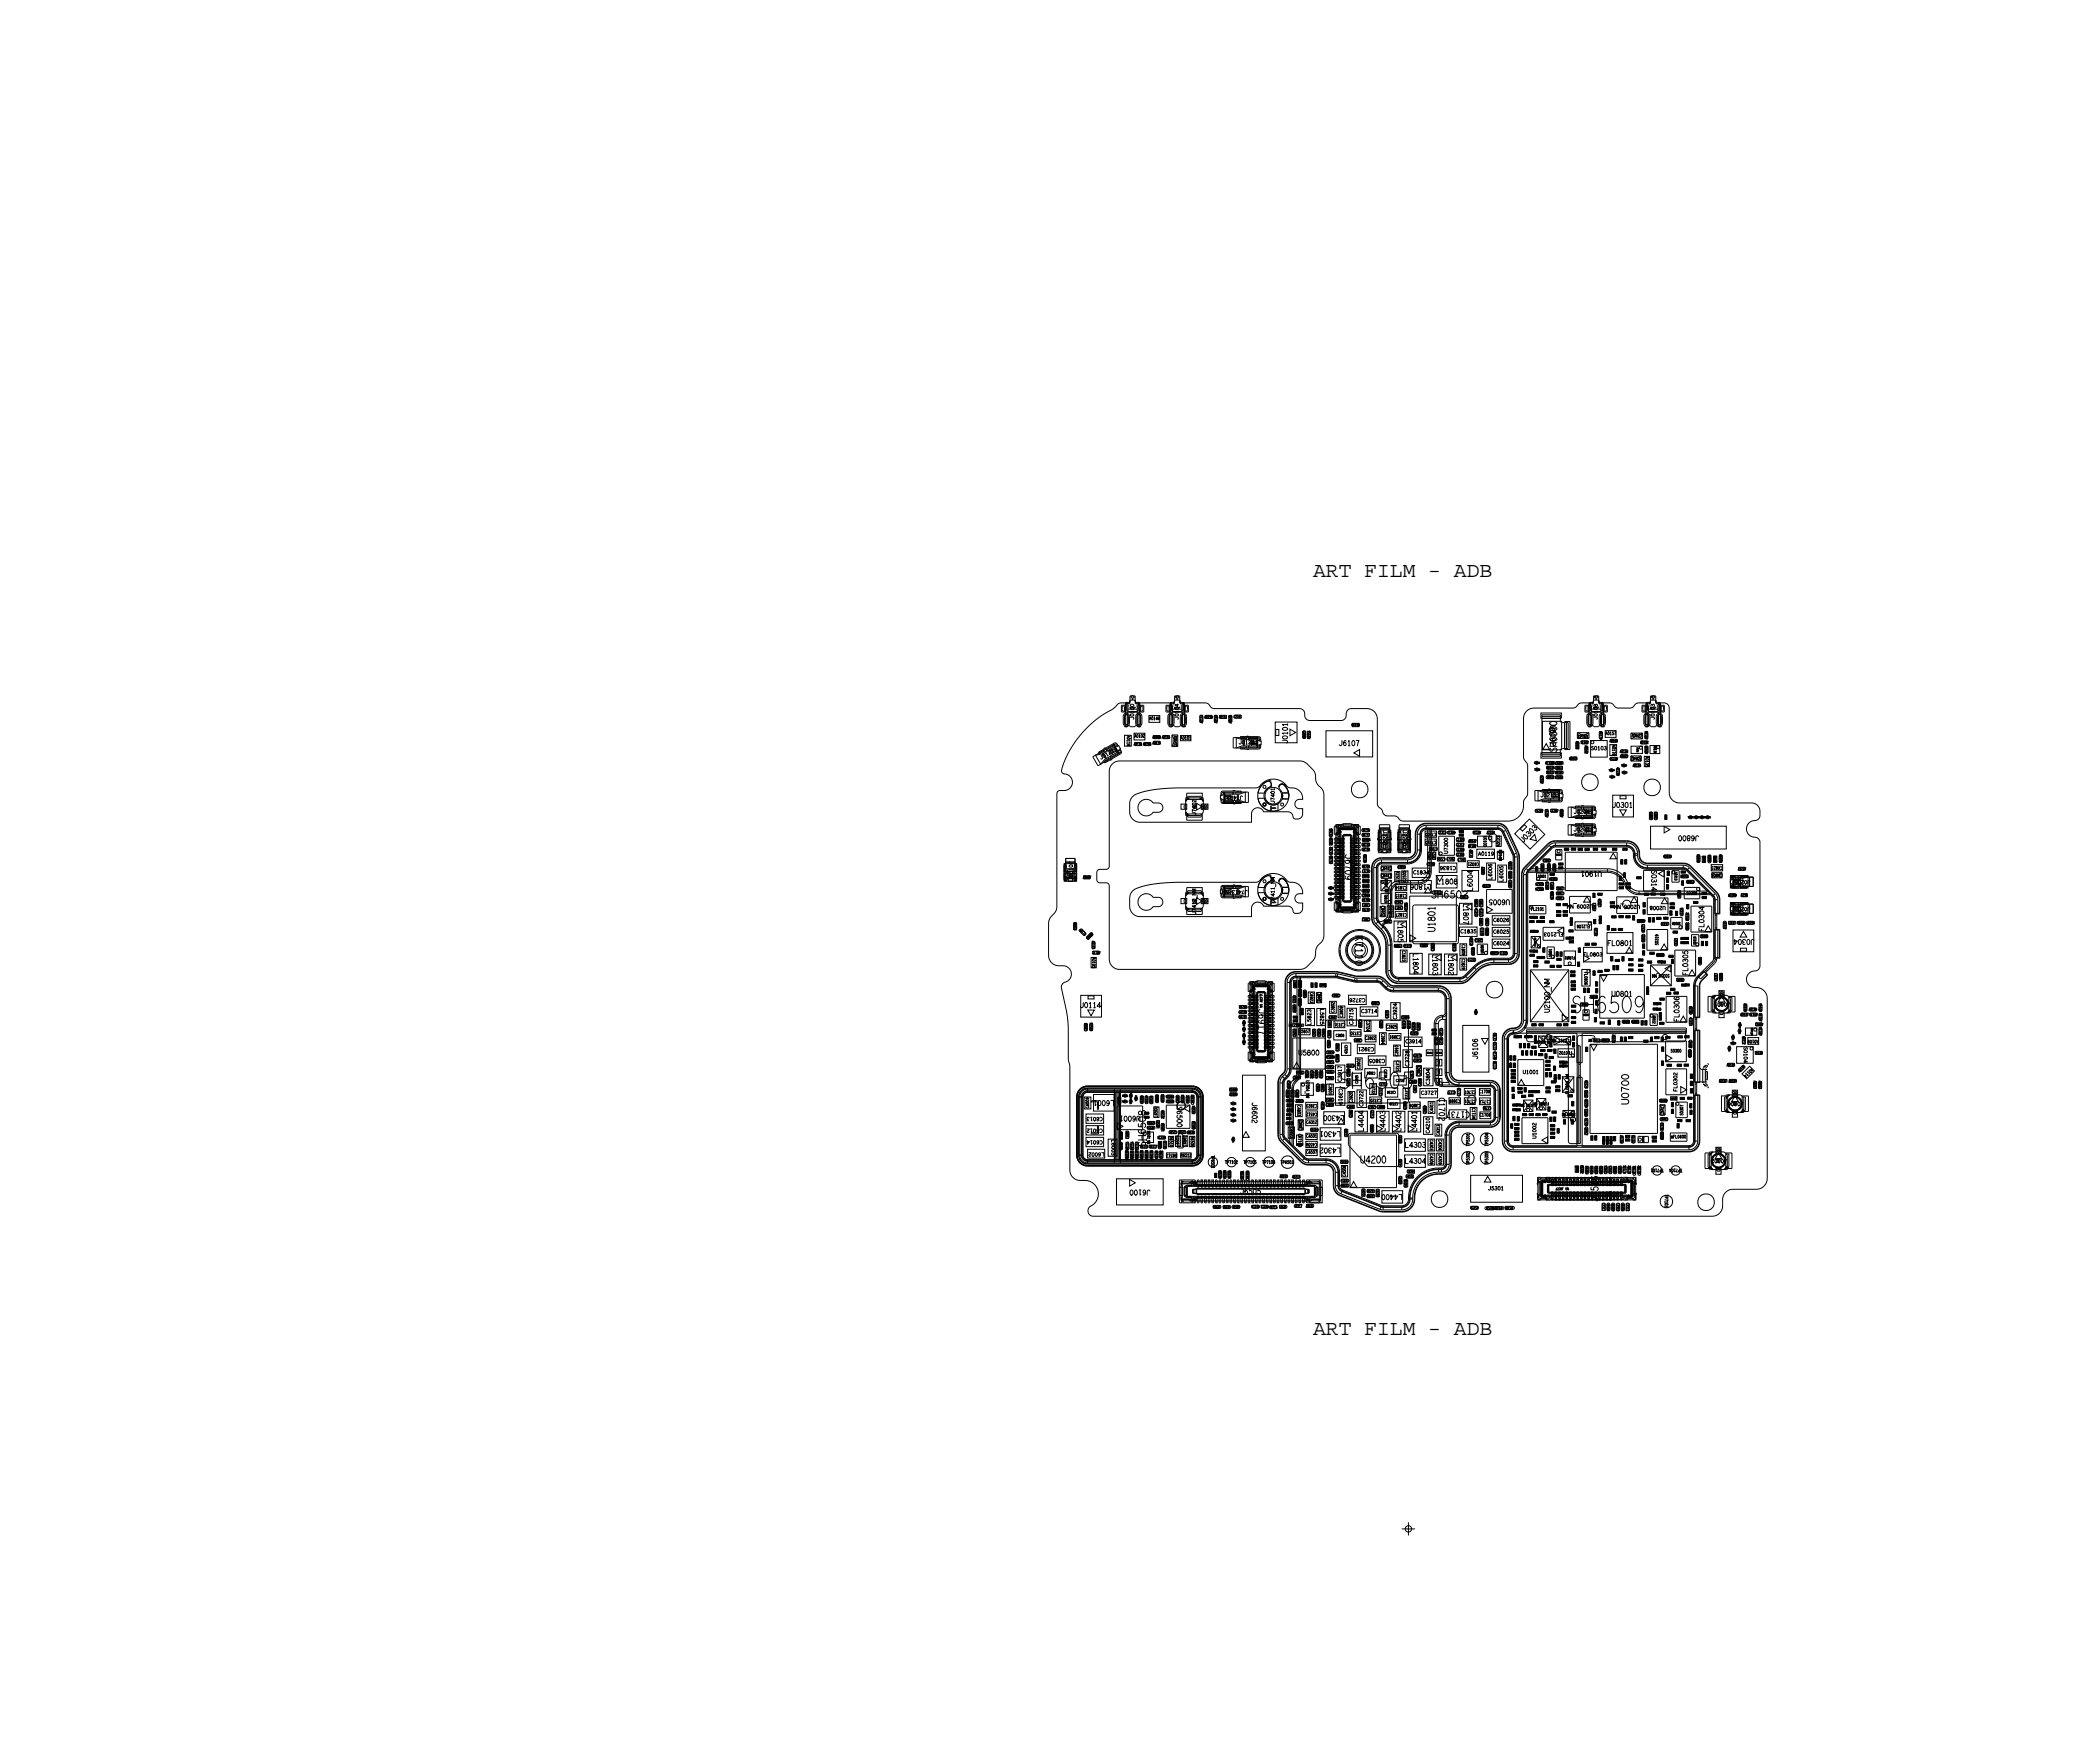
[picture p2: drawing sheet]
<svg xmlns="http://www.w3.org/2000/svg" width="200mm" height="170mm" viewBox="0 0 200 170" stroke-linecap="round" stroke-linejoin="round" font-family="sans-serif">
<defs><g id="words">
<g font-size="2.1">
<text x="126.6" y="55.6">ART FILM - ADB</text>
<text x="126.6" y="128.8">ART FILM - ADB</text>
</g>
<g font-size="1.6">
<text x="151.5" y="97.7">SH6509</text>
<text x="129.1" y="105">SH6505</text>
</g>
<g font-size=".7">
<text x="150.1" y="72.6" transform="rotate(-90 150.1 72.6)">SH6000</text>
<text x="129.7" y="82.3" transform="rotate(90 129.7 82.3)">J6709</text>
<text x="137.9" y="86.6">SH6502</text>
<text x="130.7" y="90.2" transform="rotate(90 130.7 90.2)">K7110</text>
<text x="121.3" y="97.3" transform="rotate(90 121.3 97.3)">J6917</text>
<text x="110.5" y="110.6" transform="rotate(-90 110.5 110.6)">SH6508</text>
<text x="154.1" y="115.9" transform="rotate(-90 154.1 115.9)">J7516</text>
</g>
<g font-size=".5">
<text x="146.9" y="81.3" transform="rotate(-45 146.9 81.3)">J 0 3 0 3</text>
<text x="119.6" y="115.1">J6505</text>
</g>
<g font-size=".4">
<text x="119.4" y="71.8">J0128</text>
<text x="159.5" y="69.4" transform="rotate(-90 159.5 69.4)">J0103</text>
<text x="106.2" y="73.2" transform="rotate(-30 106.2 73.2)">J 0 1 2 7</text>
<text x="119.9" y="76.7" transform="rotate(-180 119.9 76.7)">J7403</text>
<text x="148.5" y="76.9">J0215</text>
<text x="103.1" y="83.1" transform="rotate(90 103.1 83.1)">J0109</text>
<text x="133.4" y="80.1" transform="rotate(90 133.4 80.1)">J2201</text>
<text x="135.3" y="80.1" transform="rotate(90 135.3 80.1)">J2200</text>
<text x="142.5" y="82.5">A0119</text>
<text x="151.7" y="78.5">J0204</text>
<text x="151.7" y="80.2">J0207</text>
<text x="120.3" y="85.8" transform="rotate(-180 120.3 85.8)">J7413_NM</text>
<text x="122.9" y="87" transform="rotate(-90 122.9 87)">J7411_NM</text>
<text x="158.1" y="87.3" transform="rotate(-180 158.1 87.3)">U2006_NM</text>
<text x="168.8" y="87.5" transform="rotate(-180 168.8 87.5)">J0203</text>
<text x="168.8" y="84.9" transform="rotate(-180 168.8 84.9)">J0205</text>
<text x="166.8" y="96.7" transform="rotate(-180 166.8 96.7)">J0305</text>
<text x="168.1" y="106.3" transform="rotate(-180 168.1 106.3)">J0306</text>
<text x="166.5" y="111.8" transform="rotate(-180 166.5 111.8)">J0302</text>
</g>
<g font-size=".3">
<text x="108.7" y="70.9" transform="rotate(90 108.7 70.9)">A0116</text>
<text x="111.2" y="71.8">A0115</text>
<text x="111.2" y="71.2">A0108 A0104</text>
<text x="113.2" y="70.9" transform="rotate(90 113.2 70.9)">A0110</text>
<text x="113.8" y="71.3">A0101</text>
<text x="116" y="69.7" transform="rotate(-90 116 69.7)">A0153</text>
<text x="117.6" y="69.2">A0161</text>
<text x="119" y="69.2">C2311</text>
<text x="153.2" y="71.5" transform="rotate(-180 153.2 71.5)">A0151</text>
<text x="159.5" y="71.9" transform="rotate(90 159.5 71.9)">A0136</text>
<text x="149.1" y="74.1">R6025 C6031</text>
<text x="156.2" y="74.8" transform="rotate(-90 156.2 74.8)">A0139</text>
<text x="158.7" y="72.9" transform="rotate(90 158.7 72.9)">A0135</text>
<text x="158.9" y="72.7" transform="rotate(-90 158.9 72.7)">A0130</text>
<text x="138.2" y="82.1" transform="rotate(90 138.2 82.1)">C7311</text>
<text x="138.7" y="80.4">C7313 C7309</text>
<text x="141.7" y="81.9" transform="rotate(90 141.7 81.9)">A0131</text>
<text x="142.8" y="80.2" transform="rotate(-180 142.8 80.2)">A0138</text>
<text x="144.6" y="81.6" transform="rotate(-90 144.6 81.6)">A0123</text>
<text x="148.8" y="78.1" transform="rotate(-180 148.8 78.1)">A0213</text>
<text x="150.3" y="78" transform="rotate(-180 150.3 78)">A0211</text>
<text x="104" y="89.7" transform="rotate(45 104 89.7)">A0173</text>
<text x="105.3" y="89.9" transform="rotate(135 105.3 89.9)">A0166</text>
<text x="134.6" y="84" transform="rotate(90 134.6 84)">R2511</text>
<text x="135.3" y="86.9" transform="rotate(-180 135.3 86.9)">C1833</text>
<text x="139" y="85.9" transform="rotate(-180 139 85.9)">C1811</text>
<text x="141.6" y="86.4" transform="rotate(-180 141.6 86.4)">C1831</text>
<text x="143" y="89.3" transform="rotate(-90 143 89.3)">C1802 C1818 C1803</text>
<text x="149.8" y="85.8" transform="rotate(-90 149.8 85.8)">R0611</text>
<text x="150.1" y="86.7">R1913</text>
<text x="160.9" y="89" transform="rotate(-180 160.9 89)">L0333</text>
<text x="161.5" y="84.1" transform="rotate(90 161.5 84.1)">S0313</text>
<text x="162.6" y="85.2">C0313</text>
<text x="162.8" y="88.8" transform="rotate(-90 162.8 88.8)">R0332</text>
<text x="124.7" y="96" transform="rotate(90 124.7 96)">C6921 R6902</text>
<text x="129.7" y="98.7" transform="rotate(-180 129.7 98.7)">C3731</text>
<text x="148.1" y="100.6">FL0310_NM</text>
<text x="154.5" y="100.4">C0716</text>
<text x="168" y="99.9" transform="rotate(90 168 99.9)">A0112</text>
<text x="169.5" y="97.7" transform="rotate(-180 169.5 97.7)">A0133</text>
<text x="169.9" y="98.5" transform="rotate(-90 169.9 98.5)">A0140 A0145</text>
<text x="170" y="101.4" transform="rotate(-180 170 101.4)">A0141</text>
<text x="170" y="98.7" transform="rotate(-180 170 98.7)">A0121</text>
<text x="132.2" y="107.1" transform="rotate(90 132.2 107.1)">C3713</text>
<text x="136.3" y="102.4">C3913</text>
<text x="138.2" y="107.3" transform="rotate(-90 138.2 107.3)">C4311</text>
<text x="143.7" y="106.1" transform="rotate(-180 143.7 106.1)">C1713</text>
<text x="167.5" y="104.1" transform="rotate(-180 167.5 104.1)">L0347 L0320</text>
<text x="167.8" y="103.4" transform="rotate(-45 167.8 103.4)">A0106</text>
<text x="168.9" y="103" transform="rotate(135 168.9 103)">A0114</text>
<text x="169.6" y="104.2" transform="rotate(90 169.6 104.2)">A0143</text>
<text x="108.8" y="111.8" transform="rotate(-90 108.8 111.8)">CR6100 R6115</text>
<text x="109.3" y="111.8" transform="rotate(-90 109.3 111.8)">CR6101 R6114</text>
<text x="110" y="110.7">R6118 R6117</text>
<text x="112.4" y="109.6" transform="rotate(-180 112.4 109.6)">R6116</text>
<text x="112.5" y="110.8" transform="rotate(-90 112.5 110.8)">C6133</text>
<text x="113.5" y="111.3" transform="rotate(-180 113.5 111.3)">R6513</text>
<text x="138.8" y="109.5" transform="rotate(-90 138.8 109.5)">C4313</text>
<text x="156.8" y="113.1" transform="rotate(-90 156.8 113.1)">R7101</text>
<text x="146" y="116.4" transform="rotate(-180 146 116.4)">CR5305 CR5302</text>
</g>
</g></defs>
<!-- layer: Board Outline -->
<g fill="none" stroke="#000" stroke-width=".1">
<path d="M104.9 70.1a11.2 11.2 0 0 1 2.6-1.9l.4-.4h.8v.8h.9l.2-.1v-.7h3.2v.8h.9l.2-.1v-.7h2.1l.3 .1 .3 .3 .3 .1h8.3l.3 .3 .2 .7 .4 .2h3.1l.3-.3 .2-.6 .2-.2 1.8-.1a1 1 0 0 1 .9 1v8.2l.7 1.1 .3 .1h.8l.4 .4 .3 .1h10.1a1.5 1.5 0 0 0 1.5-1.5v-.5l.4-.7v-2.7l-.4-.8v-3.8a1 1 0 0 1 1-.9h3.8l.3-.1 .4-.4h1v.8h.9l.2-.1v-.7h.9l.4 .4 .3 .1h1.2l.6-.5h1v.8h.9l.2-.1v-.7l.7 .1 .3 .4v8.1a1 1 0 0 0 1 1h7a.8 .8 0 0 1 .7 .8l-.1 .7-.1 .2h-.3a.83 .83 0 0 0-.8 1 .83 .83 0 0 0 1 .7l.2 .2 .1 .2v11.9l-.1 .4-.4 .1a.8 .8 0 0 0-.8 .8 .8 .8 0 0 0 .8 .8 1.06 1.06 0 0 1 1.2 1.1v17.4a1.05 1.05 0 0 1-1 1h-2.4a1 1 0 0 0-.9 1v.7a1 1 0 0 1-1 .9h-59.7l-.3-.1-.1-.2-.1-.4 .2-.2a1.32 1.32 0 0 0 .8-1.5 1.32 1.32 0 0 0-1.3-1.1h-.5a1 1 0 0 1-.9-1v-9.9l-.2-.7v-3.2l-.1-1.2-.6-2.6 .1-.3 .3-.2a.8 .8 0 0 0 .6-.8 .8 .8 0 0 0-.8-.8h-.5a1 1 0 0 1-.9-1v-3.2l.2-.4 .5-.6 .1-.4v-11l.2-.3h.6a.83 .83 0 0 0 .7-.9 .83 .83 0 0 0-.9-.7l-.1-.2a5.5 5.5 0 0 1 .7-1.9 10.5 10.5 0 0 1 1.8-2.4zM107.3 73.7l.3-.2 .4-.1h17.4l.5 .1 .7 .7a1.59 1.59 0 0 1 .3 1.2l.2 .3a1.13 1.13 0 0 1 .6 1v13.5a1.44 1.44 0 0 1-.7 1.1l-.1 .2a1.48 1.48 0 0 1-.3 1.2l-.7 .6-.5 .2h-17.4a1 1 0 0 1-1-1v-7.1l-.2-.3h-.8l-.1-.1-.1-.1v-.8l.1-.2 .8-.1 .3-.2v-9.3l.1-.3zM108.5 69l.2-.1 .1 .1v.8l-.1 .1-.3-.1zM109.2 76.8l.4-.2 .8-.3 1.9-.3h8.8l.3-.1a1.7 1.7 0 0 1 2.8 0l.2 .1a1.05 1.05 0 0 1 1.2 1.1h-.5l-.2 .3v.3l.2 .2 .5 .1v.7l-.2 .2-.2 .1-.4-.1-.2-.4-.3-.2h-2.5l-.2-.3-.3-.1-.3 .1-.3 .3v1h-10.8a1 1 0 0 1-1-1l.1-1zM109.7 69l.2-.1 .1 .2v.7l-.2 .1-.2-.1zM110 77.3a.8 .8 0 0 1 1.2 .1l.7 .1 .2 .1v.3v.2l-.2 .2h-.7a.8 .8 0 0 1-1.2 .2 .8 .8 0 0 1 0-1.2zM112.8 69l.2-.1 .1 .2v.7l-.2 .1-.2-.1zM114 69l.2-.1 .1 .2v.7l-.2 .1-.2-.1zM149.5 70.2h.2h.2v.2v.2l-.2 .1-.2-.1-.1-.2zM153.2 69l.2-.1 .1 .2v.7l-.2 .1-.2-.1zM154.4 69l.2-.1 .1 .2v.7l-.2 .1-.2-.1zM158.7 69l.2-.1 .1 .2v.7l-.1 .1-.3-.1z"/>
<path d="M159.9 69l.2-.1 .1 .2v.7l-.2 .1-.2-.1zM109.2 85.9l.4-.2 .8-.3 1.9-.3h8.8l.3-.1a1.7 1.7 0 0 1 2.8 0l.2 .1a1.05 1.05 0 0 1 1.2 1.1h-.5l-.2 .3v.3l.2 .2 .5 .1v.7l-.2 .2-.2 .1-.4-.1-.2-.4-.3-.2h-2.5l-.2-.3-.3-.1-.3 .1-.3 .3v1h-10.8a1 1 0 0 1-1-1l.1-1zM110 86.4a.8 .8 0 0 1 1.2 .1l.7 .1 .2 .1v.3v.2l-.2 .2h-.7a.8 .8 0 0 1-1.2 .2 .8 .8 0 0 1 0-1.2z"/>
<circle cx="122.8" cy="76.7" r=".81"/>
<circle cx="131.1" cy="76.1" r=".81"/>
<circle cx="153.3" cy="75.4" r=".81"/>
<circle cx="159.3" cy="75.9" r=".81"/>
<circle cx="122.8" cy="85.8" r=".81"/>
<circle cx="144.1" cy="95.4" r=".81"/>
<circle cx="138.8" cy="115.6" r=".81"/>
<circle cx="164.5" cy="115.9" r=".81"/>
</g>
<!-- layer: Components -->
<g fill="none" stroke="#000" stroke-width=".1">
<path d="M105.6 72.8l.5 .9M105.7 72.8h.1M106 72.7l-.1-.2 1.6-.8h.1l.2 .2v.1l-.3-.3-2.1 1.3 .5 .8 2.1-1.2v-.1l-.1-.2 .1-.1 .1 .3v.2l-1.6 .9-.1-.2 .5-.3M106.1 72.7l-.5 .1M106.2 73.7h-.1M106.2 73.6v.1M106.5 73.3l-.3 .4M106.5 73.5l.1 .1M106.6 72.2h-.2M106.7 73.4h.1M106.8 73.3l.1 .1M107.4 71.8l.5 .8h-.1z"/>
<path d="M107.5 71.8l.1 .2h.1M107.5 71.8l-.8 .5M107.5 72.1l-.1-.1-1.1 .7M107.5 72.1l-.5 .3M107.5 72.1l.1 .1M107.6 72.2v.1M107.6 72.2l-.6 .3M107.6 72.3l-.5 .3M107.6 72.3l.1 .1M107.7 72.4v.1l-1.1 .7M107.7 72.4l-.6 .3M107.8 71.8l-.1 .1"/>
<path d="M107.8 71.9l.2 .4M107.9 72.6l-.8 .4M107.9 72.3l-.1 .1 .2 .2M108.1 72.3l-.1 .1M108.1 68h.4v.7h-.4zM108.4 68.1v.5M108.4 68.1h-.2v.4l.1 .1h.2M108.4 68.1h.1M108.4 70.9h.7v1.1h-.7zM108.5 69l.2-.1 .1 .2v.7l-.2 .1-.2-.1zM108.5 68.2h.1M108.5 68.1h.1"/>
<path d="M108.5 67.9h.1M108.5 68h.1M108.6 67.7v.9h-.1M108.7 67.7h.2v.2M108.7 67.7v.2M108.7 67.7l-.2 .2v2.2h.2M108.7 67.8l-.1 .1M108.7 70l.2-.2v-.7l-.1-.2-.2-.1-.3 .2v.7l.1 .4h.3M108.7 68.7v1.4M108.8 68h.1M108.8 68.4h.9M108.9 68.1h-.1l-.1 .6"/>
<path d="M108.9 67.9h-.2v.1M108.9 67.8h.1M108.9 67.8v.1M109 67.5l-.1 .3M109 67.5h.1M109 67.5h.5M109 68.2h.5M109 68.1v.2M109 68.3h.5M109.1 67.1h-.1v.7M109.1 67.1v.2M109.1 67.1h.2"/>
<path d="M109.1 67.1h.1M109.2 67.3h.1v.1h-.1zM109.3 67.1h.1M109.3 67.1v.2M109.4 70.7h1v.7h-1zM109.4 67.1h.1v.7M109.4 67.1v.2M109.4 71.6h.6v.3h-.6zM109.5 68.1v.2M109.5 67.5v.3M109.5 67.5h.1M109.5 67.8h.1"/>
<path d="M109.5 67.8v.1M109.6 67.9h.2M109.6 68.1h.1v.6M109.6 68.9l.3-.1 .2 .2v.7l-.1 .4h-.2l-.3-.3v-.7zM109.6 68h.1M109.7 69l.2-.1 .1 .2v.7l-.2 .1-.2-.1zM109.7 68.7v1.4M109.8 67.7v.3M109.8 67.9h.1M109.8 67.7h-.2v.2M109.8 67.7l.1 .2v2.2h-.1M109.8 67.8v.1"/>
<path d="M109.8 70.1l-.2-.1-.2 .1h-.4l-.1-.1-.3 .1M109.8 68.1h.1M109.8 68h.1M109.8 67.7v.9h.1M109.9 68h.4v.7h-1.8M109.9 68.2h.1M110 68.1h.1M110 68.1v.5M110 68.1h.2v.4l-.1 .1h-.2M110.3 71.6h.6v.3h-.6zM110.8 69h1v.7h-1zM111.2 71.5h.6v.3h-.6z"/>
<path d="M111.2 70.9l.6 .3M111.2 71.2h.6M111.2 70.9v.3M111.2 70.9h.6M111.8 70.9v.3M111.8 70.9l-.6 .3M112.1 70.9h.6v.3h-.6zM112.7 68.9l.3-.1 .2 .2v.8l-.2 .3h-.3l-.1-.3v-.7zM112.7 68.1v.5M112.7 68.1h-.2v.4l.1 .1h.2M112.7 68.1h.1M112.8 69l.2-.1 .1 .2v.7l-.2 .1-.2-.1z"/>
<path d="M112.8 68.2h.1M112.8 68.1h.1M112.8 67.9h.1M112.8 68h-.4v.7h2.2v-.7h-.4M112.8 68h.1M112.9 67.7v.9h-.1M113 67.9h.1M113 67.7h.2v.2M113 67.7v.3M113 67.7l-.2 .2v2.2h.2M113 67.8l-.1 .1M113 70.9v1.1"/>
<path d="M113 72h.6M113 70.9h.6M113 70.9l.6 1.1M113.1 68h.1M113.1 68.4h.9M113.2 68.1h-.1l-.1 2M113.2 67.9h-.2M113.2 67.8h.1M113.2 67.8v.1M113.3 67.6l-.1 .2M113.3 67.5v.1M113.3 67.5h.5"/>
<path d="M113.3 68.2h.5M113.4 67.1h-.1v.7M113.4 67.1v.2M113.4 67.1h.2M113.4 67.1h.1M113.5 67.3h.1M113.6 70.9v1.1M113.6 70.9l-.6 1.1M113.6 67.1v.3h-.1l-.1-.3M113.6 67.1h.1M113.7 67.1h.1v.7M113.7 67.1v.2"/>
<path d="M113.8 68.1v.2h-.5v-.2M113.8 67.5v.1M113.8 67.5h.1M113.8 67.6v.2M113.8 67.8h.1M113.8 67.8v.1M113.8 70.9h1v.5h-1zM113.9 67.9h.2M113.9 68.1h.1v2M113.9 77.5h.5v.5h-.5zM113.9 68.9l.3-.1 .2 .2v.7l-.1 .4h-.2l-.3-.3v-.7zM114 68h.1"/>
<path d="M114 69l.2-.1 .1 .2v.7l-.2 .1-.2-.1zM114.1 67.7v.3M114.1 67.9h.1M114.1 67.7h-.2v.2M114.1 67.7l.1 .2v2.2h-.1M114.1 67.8v.1M114.1 70.1l-.2-.1-.2 .1h-.4l-.1-.1-.3 .1M114.1 68.1h.1M114.1 68h.1M114.1 67.7v.9h.1M114.2 68.2h.1M114.3 68.1h.1"/>
<path d="M114.3 68.1v.5M114.3 68.1h.2v.4l-.1 .1h-.2M114.3 77.6h-.1v.3h.1M114.3 77.2l.3-.3h1.2l.2 .3M114.3 78.3l.4 .3M114.4 76.5h1.5v.6h-1.5zM114.4 78.5h1.5v.6h-1.5zM114.5 76.9l-.2 .1v1.6h.2M114.5 77v-.2h1.3v.2M114.6 77.6v.1M114.7 76.9l-.4 .4M115 77.7l.2-.1 .1 .1v.2l-.1 .1-.2-.1z"/>
<path d="M115.1 77.8h.1zM115.4 77.5l.5 .3-.5 .3zM115.7 76.9l.3 .4M115.7 69h.3v.6h-.3zM115.8 77.8h.1M115.8 78.5v.3h-1.3v-.2M115.8 77.5h.7v.5h-.7zM115.8 76.9l.2 .1v1.3l-.1 .2-.2 .1h-1.1l-.3-.2M115.9 77.8h.1M116 77.6h.2v.3h-.2M116.1 77.5l-.3 .2M116.2 69h.6v.3h-.6z"/>
<path d="M116.3 77.5l-.5 .4M116.5 77.8l-.3 .2M116.5 77.5l-.6 .5M116.5 77.7l-.4 .3M117.1 69h.3v.6h-.3zM117.6 69h.6v.3h-.6zM117.7 77.2h.1M117.7 76.7v.4M117.7 76.6h.1M117.8 77.1h.2v.3M118 76.4v.2l-.2 .1M118 76.5h.9"/>
<path d="M118 77.3h.9M118 76.5h.1v.9h-.1zM118.1 76.8v.1M118.1 76.8h.7M118.1 76.9h.7M118.1 76.9v.1M118.1 77v.2h1.4l.6 .2M118.1 77h.6M118.1 76.7h.6M118.1 76.7v.1M118.5 69.6h.3M118.5 69v.6"/>
<path d="M118.5 69h.3M118.5 69l.3 .6M118.6 76.6v.1M118.6 77v.2M118.8 69l-.3 .6M118.8 69v.6M118.8 77.2l.1 .2M118.9 76.5l-.1 .1M118.9 76.3h.2M118.9 76.4v.1M119.1 68.9h.6v.3h-.6zM119.1 77.5h-.2"/>
<path d="M119.1 76.5h.6v-.2h-1.8l-.2 .2v.2h.1v-.2l.1-.1h2.5v1h-2.5l-.1-.4h-.1v.3l.2 .2h1.8v-.2h-.6M119.1 76.4v.2M119.1 77.2v.2M119.2 71.1l.6 .2h1.4v.2M119.2 71.1v1M119.3 72.1h.1M119.3 71.1h.1M119.3 76.3v.1M119.3 77.4v.1M119.3 76.6v.6M119.4 76.6v.6M119.4 76.3v.1"/>
<path d="M119.4 77.4v.1M119.6 71v.1M119.6 72.1v.1M119.7 76.3v.1M119.7 77.4v.1M119.9 71v.1M119.9 72.1v.1M119.9 71.3v.6M120 71.3v.6M120 72.1v.1M120 71v.1M120 76.4h.1"/>
<path d="M120 77.4h.1M120.1 76.4v1M120.1 76.4l-.6 .2h-1.4v.1M120.2 71.1v.2M120.2 71.9v.2M120.2 71.2h-.6v-.2h1.8l.2 .2v.3h-.1l-.1-.4h-2.5v1h2.5h.1v-.3h.1v.2l-.2 .2h-1.8v-.2h.6M120.2 72.2h.2M120.2 71h.2M120.4 71h.1M120.4 71.1l.1 .2-.1-.1M120.4 72.1l.1-.2-.1 .2M120.4 72.2v.1"/>
<path d="M120.4 71.1v.1M120.4 71.2h.9M120.4 72h.9M120.5 71.6h.7M120.5 71.7h.7M120.6 71.8h.6M120.6 71.5h.6M120.7 71.3v.2M120.7 71.8v.1M121.2 71.8v.1h-1.4l-.6 .2M121.2 71.5v.1M121.2 71.6v.1"/>
<path d="M121.2 71.7v.1M121.2 71.1h.1v1h-.1zM121.3 77h.6a.9 .9 0 0 0 1.3 .5v.7a1.5 1.5 0 0 1-1.9-1.2zM121.3 71.1v.3h.2M121.5 71.8l-.2 .1v.2M121.5 71.9h.1M121.5 71.3h.1M121.6 71.4v.4M121.7 75.7l.4-.3 .4-.2 .1 .6a.9 .9 0 0 0-.7 .7h-.6l.2-.5zM121.8 75.8l.1-.1 .2 .1v.1l-.2 .1-.1-.1zM121.8 77.5l.1-.1 .2 .1v.1l-.2 .1-.1-.1zM122.5 77.7l.1 .2h.4v.1h-.4l-.1 .1z"/>
<path d="M123 69.6h2.1v2h-2.1zM123 70.3h.3v.6h-.3zM123.3 75.9h.1M123.3 75.8h.1M123.3 75.8v.1M123.4 75.8h-.1M123.4 75.8h.1M123.4 75.7h.1M123.4 75.7v.1M123.5 75.7h-.1M123.5 75.6l-.1 .1M123.5 75.7h.1"/>
<path d="M123.5 75.6h.1M123.5 77.5l.1-.1 .2 .1v.1l-.2 .1-.1-.1zM123.5 75.6v.1M123.6 75.6h-.1M123.6 75.6h.1M123.6 77h.7M123.6 76.5h.7M123.7 76.7h.1M123.7 76.7l-.1 .3M123.7 75.6h.1M123.7 75.7h.1M123.8 75.6h.1"/>
<path d="M123.8 75.7h.1M123.8 75.6v.1M123.8 75.7l-.3-.1-.2 .3M123.8 75.7l-.3-.1-.2 .3 .4 .8M123.8 75.7l.3 .4 .2 .4M123.8 75.7l.4 .5 .1 .5M123.8 75.7l.2 .2M124.3 77a1.36 1.36 0 0 1-1.3 1.2h-.5a1.44 1.44 0 0 1-1.2-1.4 1.44 1.44 0 0 1 1.1-1.4l.2 .2-.2 .3a.9 .9 0 0 0-.2 1.5 .9 .9 0 0 0 1.4-.4M124.3 76.5v.2M124.3 76.7v.3M124.4 70.3l.5 .3-.5 .3zM125.6 70.5v.6"/>
<path d="M125.6 70.5l.3 .6M125.6 71.1h.3M125.6 70.5h.3M125.9 70.5l-.3 .6M125.9 70.5v.6M126.1 70.5h.3v.6h-.3zM127.9 70.5h4.5v2.5h-4.5zM128.2 80h.3v.6h-.3zM128.8 79.6v.2h.2l.1-.2h.1M128.8 79.6h.4M128.8 79.8v.5M128.9 79.5h.3"/>
<path d="M128.9 79.5v.3h.1M128.9 79.5l-.1 .1M129 79.8h-.1M129 79.8v.6l-.1-.1M129.1 80v.3M129.2 79.6v.1M129.2 79.6h1.4M129.2 79.7h.1M129.3 79.7h.1M129.3 80h.1M129.3 79.5v.2M129.3 80v.3"/>
<path d="M129.3 79.5l-.1 .1M129.3 79.5h.1M129.3 79.5l-.1 .1-.1-.1v1h-.4v-.8h.4M129.3 79.9h1.2M129.3 79.8h1.2M129.3 79.8v.2M129.3 79.9l-.1 .4M129.3 79.8h-.2v.2M129.3 79.9l-.1 .1v.9M129.3 79.9l-.1 .1v.3M129.3 79.6v.1M129.3 79.6h.1"/>
<path d="M129.3 79.5v.1M129.4 79.5h.1M129.4 79.8v.1M129.5 79.5h-.1M129.5 79.4h.8v.3h-.8zM130.3 79.5h.2M130.4 79.8v.1M130.4 69.7h.6v.4h-.6zM130.4 79.5h.1v.1M130.5 79.5h-.2M130.5 79.6l.1 .1M130.5 79.6h.1"/>
<path d="M130.5 79.6v.1M130.5 80h.1M130.5 79.7h.1M130.5 79.8v.2M130.5 79.8h.2l.1 .2h-1.7M130.5 79.9l.1 .1v.3M130.5 79.9l.1 .1v.8M130.5 79.9l.1 .1zM130.5 79.5l.1 .1M130.5 79.5h-1.2M130.5 79.5l.2 .1M130.6 72.6l.5-.3v.6z"/>
<path d="M130.6 79.7h.1M130.6 80h.1M130.6 80v.3M130.6 79.6h.4M130.7 79.6h.1M130.7 79.6l-.1 .1M130.7 79.6v-.1v.1M130.7 79.6l.2 .2M130.8 79.7h.4v.8h-.4zM130.9 79.8h.1M130.9 79.8v.6v-.1M131 79.5v.1"/>
<path d="M131 79.5v.3h-.1M131 79.5h-.4M131 79.8v.5M131 79.6v.2h-.1M131.4 79.9h.6v.3h-.6zM133 79.9h.1M133 79.8v.1M133 79.9h1M133 79.8h1M133 79.9l.2 .5v1.4h.2M134 79.9h.1M134 79.9l-.2 .5v1.4h-.1"/>
<path d="M134 79.8v.1M134.9 79.9h.1M134.9 79.8l.2 .6v1.4h.2M134.9 79.9h1M134.9 79.8h1M135.9 79.9h.1M135.9 79.8l-.2 .6v1.4h-.1M137.5 80h6.9M137.5 79.6a.85 .85 0 0 0-.8 .8M137.5 80l-.3 .1-.1 .3M137.5 79.6v.4M137.5 79.6h6.9"/>
<path d="M137.7 79.8v4.2M137.9 80v4a1.12 1.12 0 0 1-1.1 1.1h-1.8a.88 .88 0 0 0-.9 .9v2a1.12 1.12 0 0 1-.8 1.1l.1 .1M138 79.8v4.2M144.4 79.6v.4M144.4 80l.3 .1 .2 .1M144.4 79.6a.85 .85 0 0 1 .8 .5M148.1 73.5l.1-.1 .1 .1v.1l-.1 .1-.1-.1zM148.1 74.1h.1h.2v.2l-.2 .1-.1-.1zM148.1 78h.6v.3h-.6zM148.3 76.2l.6 .2h1.4v.2M148.3 76.2v1M148.4 76.2h.1"/>
<path d="M148.4 77.2h.1M148.5 74.9h.3v.6h-.3zM148.6 68.8h2v.5h-2zM148.6 72.6h2v.5h-2zM148.7 68.9h1.8v.7l.7 .1v2.5h-.7v.7h-1.8zM148.7 69.1h1.8M148.7 72.6h1.8M148.7 72.8h1.8M148.7 69.3h1.8M148.7 69.6h1.9v2.7h-1.9zM148.7 76.1v.1M148.7 77.2v.1"/>
<path d="M149 76.1v.1M149 77.2v.1M149 76.4v.6M149 78.1h.3v.6h-.3zM149.1 76.4v.6M149.1 76.1v.1M149.1 77.2v.1M149.1 71.7l.3 .6h-.6zM149.2 73.4h.6v.3h-.6zM149.2 74.8h.6v.3h-.6zM149.2 73.9h.6v.3h-.6zM149.2 74.3h.6v.3h-.6z"/>
<path d="M149.3 76.2v.2M149.3 77v.2M149.3 76.3h-.6v-.2h1.8l.2 .2v.3h-.1l-.1-.4h-2.5v1h2.5h.1v-.3h.1v.2l-.2 .2h-1.8v-.2h.6M149.3 77.3h.2M149.3 76.1h.2M149.5 76.2l.1 .2-.1-.1M149.5 77.2l.1-.2-.1 .2M149.5 76.1h.1M149.5 77.3v.1M149.5 76.2v.1M149.5 76.3h.9M149.5 77.1h.9"/>
<path d="M149.6 78h.6v.3h-.6zM149.6 76.7h.7M149.6 76.8h.7M149.7 76.9h.6M149.7 76.6h.6M149.8 76.4v.2M149.8 76.9v.1M150.1 74.3h.6v.3h-.6zM150.1 73.9h.6v.3h-.6zM150.1 74.8h.6v.3h-.6zM150.1 73.4h.6v.3h-.6zM150.3 76.6v.1"/>
<path d="M150.3 76.9v.1h-1.4l-.6 .2M150.3 76.8v.1M150.3 76.7v.1M150.3 76.2h.1v1h-.1zM150.4 76.2v.3h.2M150.4 78.1v.6M150.4 78.1h.3M150.4 78.7h.3M150.4 78.1l.3 .6M150.6 76.9l-.2 .1v.2M150.6 77h.1M150.6 76.4h.1"/>
<path d="M150.7 76.5v.4M150.7 78.1v.6M150.7 78.1l-.3 .6M150.9 69.7v2.5M150.9 69.6h.5v2.7h-.5zM151.1 69.7v2.5M151.4 73l.6 .3M151.4 73.3h.6M151.4 73h.6M151.4 73v.3M151.5 79.5h.1M151.5 77.8h.1"/>
<path d="M151.5 77.8v1M151.5 79.5v1M151.6 79.5l.5 .2h1.4v.2M151.6 77.8l.5 .2h1.4v.2M151.6 78.8h-.1M151.6 77.8h.1M151.6 78.8h.1M151.6 79.5h.1M151.9 77.7v.1M151.9 78.8v.1M151.9 79.4v.1M152 71.6v.6"/>
<path d="M152 71.6l.3 .6M152 72.2h.3M152 71.6h.3M152 73v.3M152 73l-.6 .3M152.1 71.2h1.1M152.1 70.6l1.1 .6M152.1 70.6v.6M152.1 70.6h1.1M152.2 78.8v.1M152.2 77.7v.1M152.2 79.4v.1"/>
<path d="M152.2 78v.6M152.2 79.7v.6M152.3 71.6l-.3 .6M152.3 71.6v.6M152.3 78v.6M152.3 79.7v.6M152.3 77.7v.1M152.3 78.8v.1M152.3 79.4v.1M152.5 77.8v.2M152.5 78.6v.2M152.5 79.5v.2"/>
<path d="M152.5 77.9h-.6v-.2h1.8l.2 .2v.3h-.1l-.1-.4h-2.5v1h2.5h.1v-.3h.1v.2l-.2 .2h-1.8v-.2h.6M152.5 79.6h-.6v-.2h1.8l.2 .2v.3h-.1l-.1-.4h-2.5v1h2.5h.1v-.3h.1v.2l-.2 .2h-1.8v-.2h.6M152.5 78.9l.1 .1M152.5 77.7h.2M152.5 79.4h.2M152.5 71.4h.6v.3h-.6zM152.7 79.6l.1 .1M152.7 77.9l.1 .1M152.7 77.8v.1M152.7 78.7v.1M152.7 78.9l-.1 .1M152.7 79.5v.1"/>
<path d="M152.7 79.6h.9M152.7 77.9h.9M152.7 78.7h.9M152.8 78.6l-.1 .1M152.8 72h.3v.6h-.3zM152.8 68h.4v.7h-.4zM152.8 80h.7M152.8 78.3h.7M152.8 78.4h.7M152.9 78.5h.6M152.9 78.2h.6M152.9 79.9h.6"/>
<path d="M153 78v.2M153 78.5v.1M153 79.7v.2M153.1 68.1v.5M153.1 68.1h-.2v.4l.1 .1h.2M153.1 68.1h.1M153.2 69l.2-.1 .1 .2v.7l-.2 .1-.2-.1zM153.2 68.2h.1M153.2 68.1h.1M153.2 67.9h.1M153.2 68h.1M153.2 70.6v.6"/>
<path d="M153.2 70.6l-1.1 .6M153.3 67.7v.9h-.1M153.4 67.7l-.2 .2v2.2h.2M153.4 67.8l-.1 .1M153.4 67.7v.2M153.4 67.7h.2v.2M153.4 70l.2-.2v-.7l-.1-.2-.2-.1-.3 .2v.7l.1 .4h.3M153.4 71.4h1.6v1.6h-1.6zM153.4 68.7v1.4M153.4 71.5l.2-.1 .1 .1v.1l-.1 .1-.2-.1zM153.5 68h.1M153.5 78.2v.1"/>
<path d="M153.5 79.9v.1M153.5 78.5v.1h-1.4l-.5 .2M153.5 68.4h.9M153.5 78.4v.1M153.5 78.3v.1M153.5 80v.1M153.5 79.5h.1v1h-.1zM153.5 77.8h.1v1h-.1zM153.6 68.1h-.1l-.1 .6M153.6 67.9h-.2v.1M153.6 67.8h.1M153.6 67.8v.1"/>
<path d="M153.6 79.5v.3h.2M153.6 77.8v.3h.2M153.7 67.5l-.1 .3M153.7 67.5h.1M153.7 67.5h.5M153.7 67.5v.1M153.7 68.1v.2M153.7 68.2h.5M153.7 68.3h.5M153.8 78.5l-.2 .1v.2M153.8 78.6h.1M153.8 78h.1"/>
<path d="M153.8 79.7h.1M153.8 67.1h-.1v.7M153.8 67.1v.2M153.8 67.1h.1M153.8 67.1h.2M153.9 78.1v.4M153.9 67.3h.1v.1h-.1zM153.9 79.8v.4M154 67.1v.2M154 67.1h.1M154.1 67.1v.2M154.1 67.1h.1v.7"/>
<path d="M154.2 68.1v.2M154.2 67.5v.3M154.2 67.5h.1M154.2 67.8h.1M154.2 70.6h.3v.6h-.3zM154.2 67.8v.1M154.3 67.9h.2M154.3 68.1h.1v.6M154.3 68.9l.3-.1 .2 .2v.7l-.1 .4h-.2l-.3-.3v-.7zM154.3 68h.1M154.4 69l.2-.1 .1 .2v.7l-.2 .1-.2-.1zM154.4 68.7v1.4"/>
<path d="M154.5 67.8v.1M154.5 67.7v.3M154.5 67.7l.1 .2v2.2h-.1M154.5 67.9h.1M154.5 67.7h-.2v.2M154.5 70.1l-.2-.1-.2 .1h-.4l-.1-.1-.3 .1M154.5 68.1h.1M154.5 67.7v.9h.1M154.5 68h.1M154.6 68h.4v.7h-1.8M154.6 68.2h.1M154.7 68.1h.1"/>
<path d="M154.7 68.1v.5M154.7 68.1h.2v.4l-.1 .1h-.2M154.8 70.5h1v.6h-1zM155.2 71.8h.7v1.1h-.7zM155.3 74.2l.1-.1 .1 .1v.1l-.1 .1-.1-.1zM155.3 74.8h.2h.1v.2l-.1 .1-.2-.1zM155.3 71.3h.6v.3h-.6zM155.3 73h.6v.3h-.6zM155.5 76.7h2v2.1h-2zM155.9 74.1h.3v.6h-.3zM156.2 78.1h.6l-.3 .5zM156.2 76.7h.6v.3h-.6z"/>
<path d="M156.3 72.3h.6v.3h-.6zM156.3 72.8l.6 .3M156.3 72.8h.6M156.3 72.8v.3M156.3 73.1h.6M156.5 73.7h.1h.1v.2l-.1 .1-.1-.1zM156.5 74.4l.1-.1 .2 .1v.2h-.2h-.1zM156.9 72.8v.3M156.9 72.8l-.6 .3M157.3 72.9l1 .5M157.3 73.4h1M157.3 72.9v.5"/>
<path d="M157.3 72.9h1l-1 .5M157.3 71.2h1.1M157.3 70.7v.5M157.3 70.7l1.1 .5M157.3 70.7h1.1M157.3 72h1.1v.7h-1.1zM157.6 73.6h.6v.3h-.6zM158.1 72h.1h.2v.2l-.2 .1-.1-.1zM158.2 71.4h.6v.3h-.6zM158.3 72.9v.5M158.3 68h.4v.7h-.4zM158.4 70.7v.5"/>
<path d="M158.4 70.7l-1.1 .5M158.6 72.9h.5v1h-.5zM158.6 68.9l.3-.1 .2 .2v.8l-.2 .3h-.3l-.1-.3v-.7zM158.6 70.6h.3v.6h-.3zM158.6 72v.6M158.6 72h.3M158.6 72.6h.3M158.6 72l.3 .6M158.6 68.1v.5M158.6 68.1h-.2v.4l.1 .1h.2M158.6 68.1h.1M158.7 69l.2-.1 .1 .2v.7l-.2 .1-.2-.1z"/>
<path d="M158.7 68.2h.1M158.7 68.1h.1M158.7 67.9h.1M158.7 68h.1M158.7 68.7h1.4M158.8 67.7v.9h-.1M158.9 67.9h.1M158.9 67.7l-.2 .2v2.2h.2M158.9 67.8l-.1 .1M158.9 67.7v.3M158.9 67.7h.2v.2M158.9 72v.6"/>
<path d="M158.9 72l-.3 .6M159 68h.1M159 68.4h.9M159.1 78.4h.3v.6h-.3zM159.1 68.1h-.1l-.1 2M159.1 67.9h-.2M159.1 67.8h.1M159.1 67.8v.1M159.1 71.9h1v.8h-1zM159.2 67.6l-.1 .2M159.2 67.5v.1M159.2 67.5h.5"/>
<path d="M159.2 79.7h7.3v2.2h-7.3zM159.2 68.1v.2h.5M159.2 68.2h.5M159.3 67.1h-.1v.7M159.3 67.1v.2M159.3 67.1h.1M159.3 67.1h.2M159.4 67.3h.1M159.5 67.1v.3h-.1l-.1-.3M159.5 67.1h.1M159.5 78.4v.6M159.5 78.4h.3"/>
<path d="M159.5 79h.3M159.5 78.4l.3 .6M159.6 67.1v.2M159.6 67.1h.1v.7M159.7 67.5v.1M159.7 67.5h.1M159.7 67.6v.2M159.7 67.6h.1M159.7 67.8h.1M159.7 67.8v.1M159.8 72l.1-.1 .1 .1v.1l-.1 .1-.1-.1zM159.8 67.9h.2"/>
<path d="M159.8 68.1h.1v2M159.8 68.9l.3-.1 .2 .2v.7l-.1 .4h-.2l-.3-.3v-.7zM159.8 78.4v.6M159.8 78.4l-.3 .6M159.8 68h.1M159.9 69l.2-.1 .1 .2v.7l-.2 .1-.2-.1zM160 67.7v.3M160 67.7l.1 .2v2.2h-.1M160 67.9h.1M160 67.7h-.2v.2M160 67.8v.1M160 70.1l-.2-.1-.2 .1h-.4l-.1-.1-.3 .1"/>
<path d="M160 68.1h.1M160 68h.1M160 67.7v.9h.1M160.1 68h.4v.7h-.4zM160.1 68.2h.1M160.2 68.1h.1M160.2 68.1v.5M160.2 68.1h.2v.4l-.1 .1h-.2M160.5 79.7l.5 .3-.5 .3zM160.5 78.6h.2v.4h-.2zM161.8 78.6h.2v.4h-.2zM162.9 78.7h.1h.2v.2l-.2 .1-.1-.1z"/>
<path d="M163.4 78.7h.2h.1v.2l-.1 .1-.2-.1zM164 78.7h.1h.2v.2l-.2 .1-.1-.1zM164.5 78.7h.2h.1v.2l-.1 .1-.2-.1zM102.6 84.2h1.2v.8h-1.2zM102.6 83.3h1.2v.7h-1.2zM102.6 84.7h.3l.1 .3h.4l.1-.2 .3-.1M102.6 83.8h.1M102.6 83.6h.1M102.6 84.6h.1M102.6 83.7h.1M102.6 83.9l.2 .1 .1 .4M102.6 84.8l.2 .1"/>
<path d="M102.6 84.8h.1M102.7 84.6h1v.1h-1zM102.7 84.5v.3h.1M102.7 83.4v.5M102.8 84.8v.1M102.8 83.1h.9M102.8 83.2l.1 .6M102.8 83.4h-.2v1.4M102.8 84.8l.1 .1h-.1M102.9 83.8l.1 .2M102.9 83.8h.7M102.9 84.4v.1h-.3"/>
<path d="M102.9 84.4h.1M103 84h.5M103 84h.1M103 84v.1M103 84.1v.6h.1M103.1 84.2v.5M103.1 84.7h.1M103.2 84.2v.5M103.2 84.7h.1M103.3 84.2v.5M103.4 84.7h-.1M103.4 84.2v.5"/>
<path d="M103.5 84v.2M103.5 84l-.1 .7M103.5 84.1h.1M103.5 84.4h.1M103.5 84.4l.1 .1h.2M103.5 89v.6M103.5 89l.3 .6M103.5 89.6h.3M103.5 89h.3M103.6 83.8l-.1 .2M103.7 83.2l-.1 .6M103.7 83.4v-.6h-.9v1.9"/>
<path d="M103.7 84.8v.1M103.7 83.9h.1M103.7 83.9l-.1 .1-.1 .4M103.7 84.8h.1M103.7 83.8h.1M103.7 83.6h.1M103.7 84.5v.3h-.1v.1h.1l.1-.1v-1.4h-.1v1.3M103.7 83.7h.1M103.7 84.6h.1M103.7 83.4v.5M103.8 89l-.3 .6M103.8 89v.6"/>
<path d="M104.1 89.8l.4 .4M104.2 96h2v2.1h-2zM104.3 89.6l.4 .4M104.5 84.4h.6M104.5 84.7h.6M104.5 84.4v.3M104.5 84.4l.6 .3M104.6 99.3h.3M104.6 98.7h.3M104.6 98.7v.6M104.6 98.7l.3 .6M104.8 90.4l.6-.2-.4 .4 .2-.7z"/>
<path d="M104.9 98.7v.6M104.9 98.7l-.3 .6M104.9 97.4h.6l-.3 .5zM104.9 96h.6v.3h-.6zM105.1 98.7h.3v.6h-.3zM105.1 84.4l-.6 .3M105.1 84.4v.3M105.2 92.3h.5v1h-.5zM105.3 90.8h.3v.6h-.3zM105.4 91.7h.6v.3h-.6zM113.9 86.6h.5v.5h-.5zM114.3 86.7h-.1v.3h.1"/>
<path d="M114.3 86.3l.3-.3h1.2l.2 .3M114.3 87.4l.4 .3M114.4 87.6h1.5v.6h-1.5zM114.4 85.6h1.5v.6h-1.5zM114.5 86l-.2 .1v1.6h.2M114.5 86.1v-.2h1.3v.2M114.6 86.7v.1M114.7 86l-.4 .4M115 86.8l.2-.1 .1 .1v.2l-.1 .1-.2-.1zM115.1 86.9h.1zM115.4 86.6l.5 .3-.5 .3zM115.7 86l.3 .4"/>
<path d="M115.8 86.9h.1M115.8 87.7h.1M115.8 86.6h.7v.5h-.7zM115.8 86l.2 .1v1.3l-.1 .2-.2 .1h-1.1l-.3-.2M115.8 87.7v.2h-1.3v-.2M115.9 86.9h.1M116 86.7h.2v.3h-.2M116.1 86.6l-.3 .2M116.3 86.6l-.5 .4M116.5 86.9l-.3 .2M116.5 86.6l-.6 .5M116.5 86.8l-.4 .3"/>
<path d="M117.7 86.3h.1M117.7 85.8v.4M117.7 85.7h.1M117.9 86.2h.1v.3M118 85.5v.2l-.1 .1M118 85.6h.9M118 86.4h.9M118 85.6h.1v.9h-.1zM118.1 85.9h.7M118.1 86h.7M118.6 85.7v.1M118.6 86.1v.2"/>
<path d="M118.7 86.1h-.6v.2h1.4l.6 .2M118.8 86.3l.1 .2M118.9 85.4h.2M118.9 85.5l-.1 .2M119.1 86.6h-.2M119.1 85.6h.6v-.2h-1.8l-.2 .2v.2h.1v-.2l.1-.1h2.5v1h-2.5l-.1-.4h-.1v.3l.2 .2h1.8v-.2h-.6M119.1 85.5v.2M119.1 86.3v.2M119.3 85.4v.1M119.3 86.5v.1M119.3 85.7v.6M119.4 85.7v.6"/>
<path d="M119.4 85.4v.1M119.4 86.5v.1M119.5 97.9h.7v.3h-.7zM119.5 97.4h.6v.3h-.6zM119.6 97h.6v.3h-.6zM119.7 85.4v.1M119.7 86.5v.1M119.8 98.6l.2-.1 .1 .1v.1l-.1 .1-.2-.1zM119.8 99.2l.2-.1 .1 .1v.1l-.1 .1-.2-.1zM119.8 99.8l.2-.1 .1 .1v.1l-.1 .1-.2-.1zM120 85.5h.1M120 86.5h.1"/>
<path d="M120.1 85.5v1M120.1 85.5l-.6 .2h-1.4v.1h.6M120.4 96h.4v.2h-.4zM120.4 97h.4v.2h-.4zM120.4 98.1h.4v.2h-.4zM120.4 99.1h.4v.2h-.4zM120.5 94.7h.4M120.5 95.5h.5v.5M120.5 94.7v.3h.2M120.5 95.9v5.3M120.5 95.9h.1M120.5 95v.5"/>
<path d="M120.5 95.9h.3M120.6 94.7h.3M120.6 94.7v.2h.1M120.6 94.7h-.1M120.6 95.5v.2h.1M120.6 95.5h.1M120.7 94.9l-.1 .1M120.7 94.9v.6M120.7 99.3h.6M120.7 99.9h.3zM120.7 96.1l.6 .1M120.7 97.4v.2"/>
<path d="M120.7 98.4v.2M120.7 99.5v.2M120.7 98.2l.6 .1M120.7 96.9v-.2h.6v.2h-.9v-.2h.4v.2M120.7 96.3v.2M120.7 97.2h.6M120.7 99.6h.3l-.1 .3M120.7 98.1h.3M120.7 96.5h.3l-.1 .2M120.7 97.1h.3M120.7 96.5h.1M120.7 97.5h.1"/>
<path d="M120.7 98.6h.1M120.7 99.6h.1M120.7 94.9v.1M120.7 95.5h.1M120.7 94.9h.1M120.7 98.2h.3l-.1 .3M120.7 96h.1M120.7 97.1h.1M120.7 99.3h.3l-.1 .2M120.7 98.5h.2v.1M120.7 99.5h.2v.2M120.7 98.1h.1"/>
<path d="M120.7 99.2h.1M120.7 95.7l.1 .2M120.7 95.5v.2M120.8 97.4h.1M120.8 97.5v.1M120.8 97.7v.1M120.8 97.9h.1M120.8 98.1h.1M120.8 98.2v.1M120.8 98.4v.1M120.8 98.6h.1M120.8 98.8h.1"/>
<path d="M120.8 98.9v.1M120.8 99.1v.1M120.8 99.3h.1M120.8 99.5h.1M120.8 99.6v.1M120.8 99.8v.1M120.8 100h.1M120.8 96h.1M120.8 96.1v.1M120.8 96.3v.1M120.8 96.5h.1M120.8 96.7h.1"/>
<path d="M120.8 96.8v.1M120.8 97v.1M120.8 97.2h.1M120.8 97.9v-.2h-.4v.2h.9M120.8 99v-.2h-.4v.2h.9M120.8 94.8v-.1v.9h-.4v-.8h.4M120.8 95.9v-.8l.1-.1h1.3l.2 .1v.8M120.9 94.8h.1M120.9 94.8h-.1l-.1 .2M120.9 97.4h.1M120.9 97.5v.1M120.9 97.8h.1"/>
<path d="M120.9 97.9h.1M120.9 98.1h.1M120.9 98.2v.1M120.9 98.5h.1M120.9 98.6h.1M120.9 98.8h.1M120.9 98.9v.1M120.9 99.2h.1M120.9 99.3h.1M120.9 99.5h.1M120.9 99.6v.1M120.9 99.9h.1"/>
<path d="M120.9 100h.1M120.9 96h.1M120.9 96.1v.1M120.9 96.4h.1M120.9 96.5h.1M120.9 96.7h.1M120.9 96.8v.1M120.9 97.1h.1M120.9 97.2h.1M120.9 97.2v.2M120.9 97.6v.1M120.9 97.9v.2"/>
<path d="M120.9 98.3v.1M120.9 98.6v.2M120.9 99v.1M120.9 99.3v.2M120.9 99.7v.1M120.9 96.2v.1M120.9 96.5v.2M120.9 96.9v.1M120.9 95.1v.9M120.9 94.8h1.4M120.9 98.9l.1 .3h-.3M120.9 97.8h-.2h.2"/>
<path d="M120.9 98.8h-.2h.2M120.9 96.4h-.2M120.9 96.7h-.2h.2M120.9 96.1v.3M120.9 97.5v.3M120.9 100v1.5M120.9 97.4h-.2M120.9 96.1h.1M120.9 97.5h.1M120.9 98.9h.1M120.9 99.3h.4M120.9 99.1h.4"/>
<path d="M120.9 99.5h.4M120.9 99.7h.4M120.9 98.3h.4M120.9 96h.4v.2h-.4M120.9 97h.4v.2h-.4M120.9 96.3h.4v.2h-.4M120.9 98.4h.4M120.9 98.6h.4M120.9 98.1h.4M120.9 95.5l.1 .5h-.3M120.9 97.4h.4M120.9 97.6h.4"/>
<path d="M120.9 96v.1h-.2M120.9 97.1v.1h-.2M120.9 96.4v.1M120.9 96.7v.2M120.9 97.4v.2M120.9 97.8v.1M120.9 98.1v.2M120.9 98.8v.2l-.2-.1 .6 .1M120.9 99.2v.1M120.9 99.9v.1h-.2h.6M121 94.8h.1M121 95.2v.2"/>
<path d="M121 95.4h.1M121 95.3v.2M121 97.5h-.1M121 98.6h-.1M121 97.5h-.3M121 98.6h-.3M121 94.7v.1M121 94.7h1.2M121 94.7l-.1 .1M121 94.9v.6M121 95l1.3 .1v.9M121 95.1h1.2"/>
<path d="M121 94.9h1.2M121 95.1l-.1 .4M121 95.1h.1M121 95l-.1 .1M121 95.1h-.1M121 96.2v.1M121 96.5v.2M121 96.9v.1M121 97.2v.2M121 97.6v.1M121 97.9v.2M121 98.3v.1"/>
<path d="M121 98.6v.2M121 99v.1M121 99.3v.2M121 99.7v.1M121 95.4v.1h-.5v6.1h.2M121 94.7h.1M121 96v.2M121 96.4v.1M121 96.7v.2M121 97.1v.1M121 97.4v.2M121 97.8v.1"/>
<path d="M121 98.1v.2M121 98.5v.1M121 98.8v.2M121 99.2v.1M121 99.5v.2M121 99.9v.1M121.1 94.6h.1M121.1 94.7h.1M121.1 94.9v.2M121.2 96.1h.1M121.2 96.5h.1M121.2 96.8h.1"/>
<path d="M121.2 96.4h.1M121.2 96.7h.1M121.2 96h.1M121.2 96v.1M121.2 96.2v.1M121.2 96.4v.1M121.2 96.5v.2M121.2 96.7v.1M121.2 96.9v.1M121.2 94.6h.8v.3h-.8zM121.2 95.7h.8M121.2 95.7v.3"/>
<path d="M121.3 96v-.4h.6v.4M121.3 95.7h.6M121.3 96.2v.1M121.3 96.5v.2M121.3 96.9v.1M121.3 85.6a1.5 1.5 0 0 1 1.2-1.3l.1 .6a.9 .9 0 0 0-.7 .7h-.6M121.3 86.1h.6a.9 .9 0 0 0 1.3 .5v.7a1.5 1.5 0 0 1-1.9-1.2zM121.3 96.7h-.1M121.3 99.7h-.9v-.2h.4v.2M121.3 99.2l-.6-.1v.2M121.3 99.5h-.6M121.3 96.5h-.9v-.2h.4v.2"/>
<path d="M121.3 98.6h-.9v-.2h.4v.2M121.3 96h-.6v.2M121.3 96.4h-.6M121.3 96.9l-.6-.1h.3l-.1 .3M121.3 97.1h-.6v.1M121.3 98.8h-.6v.2M121.3 98.5h-.6M121.3 97.6h-.9v-.2h.4v.2M121.3 97.9h-.6h.3l-.1 .2M121.3 97.8l-.6-.1v.2M121.3 98.1h-.6v.2M121.3 97.4h-.6"/>
<path d="M121.5 96.4h.2l-.2 .1 .2 .1h-.2l.2-.2zM121.5 95.9h.1M121.5 96.9h.2zM121.5 96.2h.2v.1M121.5 96.2h.1M121.5 95.9l.2 .1-.2-.1v.2zM121.5 96.2l.1 .1-.1-.1M121.5 96.2h.2M121.6 97v.1M121.7 96.2h.1M121.7 96.3h.1M121.7 96.2v.1"/>
<path d="M121.7 97.1l-.2-.1 .2 .1M121.8 84.9l.1-.1 .2 .1v.1l-.2 .1-.1-.1zM121.8 86.6l.1-.1 .2 .1v.1l-.2 .1-.1-.1zM121.9 99.2h.2M121.9 99.6h.2M121.9 99.3h.2M121.9 99.5h.2M121.9 99.9h.2M121.9 100h.2M121.9 98.2h.2M121.9 96.1h.2M121.9 96.4h.2"/>
<path d="M121.9 96.5h.2M121.9 96.7h.2M121.9 96.8h.2M121.9 97.1h.2M121.9 97.2h.2M121.9 98.5h.2M121.9 98.6h.2M121.9 98.8h.2M121.9 98.9h.2M121.9 98.1h.2M121.9 97.5h.2M121.9 96h.2"/>
<path d="M121.9 97.4h.2M121.9 97.8h.2M121.9 97.9h.2M121.9 99.5h.7v.2M121.9 100h.7M121.9 98.5l.7-.1v.2M121.9 96.8h.7M121.9 98.9h.7M121.9 97.9h.7M121.9 96.4l.7-.1v.2M121.9 97.4h.7v.2M121.9 99.7h1v-.2h-.5v.2"/>
<path d="M121.9 99.3h.4M121.9 99.1h.4M121.9 99.2l.7-.1v.2h-.7M121.9 99.5h.4M121.9 99.7h.4M121.9 96.5h1v-.2h-.5v.2M121.9 98.6h1v-.2h-.5v.2M121.9 98.3h.4M121.9 96h.7v.2l-.7-.1M121.9 97.1l.7-.1v.2h-.7M121.9 98.8h.7v.2M121.9 98.4h.4"/>
<path d="M121.9 98.6h.4M121.9 97.6h1v-.2h-.5v.2M121.9 98.1h.4M121.9 97.7h.7v.2M121.9 98.1h.7v.2l-.7-.1M121.9 97.4h.4M121.9 97.6h.4M121.9 96.2v.1M121.9 96.5v.2M121.9 96.9v.1M122 95.7v.3M122 96.2v.1"/>
<path d="M122 96.5v.2M122 96.9v.1M122 95.7h.1v.3M122 94.6h.2M122.1 96.4h.1M122.1 99.2h.1M122.1 99.5h.1M122.1 96h.1M122.1 97.1h.1M122.1 97.4h.1M122.1 98.1h.1M122.1 98.5h.1"/>
<path d="M122.1 98.9h.1M122.1 99.3h.1M122.1 99.6h.1M122.1 100h.1M122.1 96.1h.1M122.1 96.5h.1M122.1 96.8h.1M122.1 97.2h.1M122.1 96v.1M122.1 96.2v.1M122.1 96.4v.1M122.1 96.5v.2"/>
<path d="M122.1 96.7v.1M122.1 96.9v.1M122.1 97.1v.1M122.1 97.2v.2M122.1 97.4v.1M122.1 97.6v.1M122.1 97.8v.1M122.1 97.9v.2M122.1 98.1v.1M122.1 98.3v.1M122.1 98.5v.1M122.1 98.6v.2"/>
<path d="M122.1 98.8v.1M122.1 99v.1M122.1 99.2v.1M122.1 99.3v.2M122.1 99.5v.1M122.1 99.7v.1M122.1 99.9v.1M122.1 97.9h.1M122.1 98.2h.1M122.1 98.6h.1M122.1 97.5h.1M122.1 94.9v.2"/>
<path d="M122.2 94.7h-.2M122.2 97.4v.2M122.2 97.8v.1M122.2 98.1v.2M122.2 98.5v.1M122.2 98.8v.2M122.2 99.2v.1M122.2 99.5v.2M122.2 99.9v.1M122.2 96v.2M122.2 96.4v.1M122.2 96.7v.2"/>
<path d="M122.2 97.1v.1M122.2 95.4h.1M122.2 95.4v.1h.5v6.1h-.1M122.2 94.7v.1M122.2 94.8h.1M122.2 95.1h.1M122.2 97.2v.2M122.2 97.6v.1M122.2 97.9v.2M122.2 98.3v.1M122.2 98.6v.2M122.2 99v.1"/>
<path d="M122.2 99.3v.2M122.2 99.7v.1M122.2 96.2v.1M122.2 96.5v.2M122.2 96.9v.1M122.2 94.9l.1 .6M122.2 94.9l.2 .1 .1 .1h-1.7v-.1l.2-.1M122.2 95.1l.1 .4M122.2 94.7l.2 .1M122.3 94.8h.1M122.3 94.7v.1M122.3 99.6h.2"/>
<path d="M122.3 96.5h.2M122.3 98.6h.2M122.3 97.5h.2M122.3 96.5v.2M122.3 99.6v.3M122.3 97.5h.1M122.3 98.6h.1M122.3 95.3v.2M122.3 95.2l-.1 .2M122.3 100h.2M122.3 96.1h.2M122.3 97.2h.2"/>
<path d="M122.3 98.9h.2M122.3 96.7v.1M122.3 97.1h.1M122.3 96v.2M122.3 96.4v.1M122.3 97.1v.1M122.3 97.4v.2M122.3 97.8v.1M122.3 98.1v.1M122.3 98.8v.2M122.3 99.2v.1M122.3 99.9v.1"/>
<path d="M122.3 98.1h.1M122.3 96.1h.1M122.3 96.5h.1M122.3 97.2h.1M122.3 98.9h.1M122.3 99.6h.1M122.3 100h.1M122.3 96h-.4v.2h.4M122.3 97h-.4v.2h.4M122.3 96.3h-.4v.2h.4M122.3 95.5v.5M122.3 99.2h.2"/>
<path d="M122.3 98.5h.1M122.3 99.5h.1M122.3 99.9h.1M122.3 96h.2M122.3 96.1v.3h.2M122.3 97.2v.2h.2M122.3 97.5v.3h.2M122.3 98.6v.2h.2M122.3 96.7h.1M122.3 96.8v.3M122.3 97.9v.2M122.3 98.2v.3"/>
<path d="M122.3 98.9v.3M122.3 99.3v.2M122.3 100v1.5M122.3 97.2v.2M122.3 97.6v.1M122.3 98.3v.1M122.3 98.6v.2M122.3 99v.1M122.3 99.7v.1M122.3 96.2v.1M122.3 96.9v.1M122.4 97.4h.1"/>
<path d="M122.4 97.5v.1M122.4 97.8h.1M122.4 97.9h.1M122.4 98.1h.1M122.4 98.2v.1M122.4 98.5h.1M122.4 98.6h.1M122.4 98.8h.1M122.4 98.9v.1M122.4 99.2h.1M122.4 99.3h.1M122.4 99.5h.1"/>
<path d="M122.4 99.6v.1M122.4 99.9h.1M122.4 100h.1M122.4 96h.1M122.4 96.1v.1M122.4 96.4h.1M122.4 96.5h.1M122.4 96.7h.1M122.4 96.8v.1M122.4 97.1h.1M122.4 97.2h.1M122.4 94.8h.1l.1 .2"/>
<path d="M122.4 94.8h-.1M122.4 94.8v-.1l.1 .9h.4v-.8h-.4M122.4 95.9h.3M122.4 96h.5v.2h-.5zM122.4 97h.5v.2h-.5zM122.4 97.9v-.2h.5v.2h-1M122.4 98.1h.5v.2h-.5zM122.4 99v-.2h.5v.2h-1M122.4 99.1h.5v.2h-.5zM122.5 97.4h.1M122.5 97.5v.1M122.5 97.7v.1"/>
<path d="M122.5 97.9h.1M122.5 98.1h.1M122.5 98.2v.1M122.5 98.4v.1M122.5 98.6h.1M122.5 98.8h.1M122.5 98.9v.1M122.5 99.1v.1M122.5 99.3h.1M122.5 99.5h.1M122.5 99.6v.1M122.5 99.8v.1"/>
<path d="M122.5 100h.1M122.5 96h.1M122.5 96.1v.1M122.5 96.3v.1M122.5 96.5h.1M122.5 96.7h.1M122.5 96.8v.1M122.5 97v.1M122.5 97.2h.1M122.5 95.5h.1M122.5 95.5v.2M122.5 95.7l-.1 .2"/>
<path d="M122.5 98.2h-.2M122.5 99.3h-.2M122.5 96.8h-.2M122.5 97.1h-.2M122.5 97.9h-.2M122.5 99.5h-.2v.2M122.5 98.1h-.2M122.5 98.5h-.2v.1M122.6 94.9v.1M122.6 95.5h.1M122.6 94.9h.1M122.6 99.9h-.3h.2"/>
<path d="M122.6 98.8h-.3M122.6 96.7h-.3h.2M122.6 96.9v-.2h-.7v.2h1v-.2h-.5v.2M122.6 97.8h-.3M122.6 94.9v.6M122.6 86.8l-.1 .4 .1-.1M122.6 95.5v.2h-.1M122.7 94.7h.1M122.7 94.7v.2h-.1M122.7 94.7h-.4M122.7 95.9v5.3M122.7 95.9h.1"/>
<path d="M122.7 95v.5M122.7 95.5h-.5v.5M122.7 94.7v.3h-.1M123.3 85h.1M123.3 84.9h.1M123.4 84.9h-.1M123.4 84.9h.1M123.4 84.8v.1M123.4 84.8h.1M123.5 84.8h-.1M123.5 84.7l-.1 .1M123.5 84.7h.1"/>
<path d="M123.5 84.8h.1M123.5 86.6l.1-.1 .2 .1v.1l-.2 .1-.1-.1zM123.5 84.7v.1M123.6 84.7h-.1M123.6 84.7h.1M123.6 86.1h.7M123.6 85.6h.7M123.7 85.8h.1M123.7 85.8l-.1 .3M123.7 84.7h.1M123.8 84.7h.1M123.8 84.8h.1"/>
<path d="M123.8 84.8l-.3-.1-.2 .3M123.8 84.8l-.3-.1-.2 .3 .4 .8M123.8 84.8l.3 .4 .2 .4M123.8 84.8l.4 .5 .1 .5M123.8 84.8l.2 .2M124.1 94.7v8.4M124.1 94.7h.4M124.2 94l.7-.3h4l1.9 .4 2.3 .1 .3 .1 .7 .6 .2 .1h4.4a1.25 1.25 0 0 1 1.3 1.3v7.1a.75 .75 0 0 0 .7 .8h3a.95 .95 0 0 1 1 .9v2.7a.95 .95 0 0 1-1 .9h-3a.75 .75 0 0 0-.7 .8v2.8a.95 .95 0 0 1-1 .9 2.42 2.42 0 0 0-2.6 2.7 1.25 1.25 0 0 1-1.2 1l-2.1-.1-3.9-1.5a1.05 1.05 0 0 1-.6-1v-1.4l-.3-.4-.3-.2h-1.9l-.4-.1-2.2-2.1-.3-.5v-5.2l.2-.5 .4-.5 .1-.3v-8.4l.1-.4zM124.3 86.1a1.36 1.36 0 0 1-1.3 1.2h-.5a1.44 1.44 0 0 1-1.2-1.4 1.44 1.44 0 0 1 1.1-1.4l.2 .2-.2 .3a.9 .9 0 0 0-.2 1.5 .9 .9 0 0 0 1.4-.4M124.3 85.6v.2M124.3 94l.6-.3h4l1.9 .5h2.2l.4 .2 .6 .6 .3 .1h4.4a1.2 1.2 0 0 1 1.2 1.2v7.1a.8 .8 0 0 0 .8 .8h3a.9 .9 0 0 1 .9 .9v2.7a.9 .9 0 0 1-.9 .9h-3a.8 .8 0 0 0-.8 .8v2.8a.9 .9 0 0 1-.9 .9 2.46 2.46 0 0 0-2.7 2.7 1.2 1.2 0 0 1-1.1 .9h-2.1l-3.8-1.5a1 1 0 0 1-.7-1v-1.3a.75 .75 0 0 0-.7-.7h-1.8l-.4-.1-2.2-2.2-.2-.4v-5.2l.1-.5 .5-.5 .1-.3v-8.4v-.3zM124.3 85.8v.3"/>
<path d="M124.5 94.7v8.4M124.6 94.3l.4-.1h3.9l1.9 .4h2.1l.9 .8 .4 .1h4.5l.4 .2a.75 .75 0 0 1 .4 .6v7.1a1.25 1.25 0 0 0 1.2 1.3h3.1l.3 .1 .1 .3v2.7l-.2 .3-.3 .1h-3a1.25 1.25 0 0 0-1.2 1.3v2.8l-.1 .2-.2 .2a2.99 2.99 0 0 0-3.3 3.2l-.1 .1a.75 .75 0 0 1-.6 .4h-2l-3.8-1.6-.3-.4v-1.4a1.2 1.2 0 0 0-1.2-1.2h-1.7h-.3l-2-2-.2-.3v-5.1l.1-.3 .5-.5 .1-.5v-8.4zM124.7 96.9h.3v.6h-.3zM124.7 96.1h.3v.6h-.3zM124.7 98.7h.6v.3h-.6zM124.7 99.3h.3v.6h-.3zM124.7 98h.4v.2h-.4zM124.7 98.3h.4v.2h-.4zM124.7 94.6h.4v.6h-.4zM125 94.3h3.8M125 93.9h3.8M125 93.9v.4"/>
<path d="M125 93.9a.85 .85 0 0 0-.9 .8M125 94.3l-.3 .1-.2 .3M125.1 94.1v9.5h.6v-.3h-.6M125.2 96.3h.3v.6h-.3zM125.2 95.4h.3v.7h-.3zM125.2 94.6h.3v.6h-.3zM125.2 99.2h1.1v.6h-1.1zM125.3 94.3v9.1a1.7 1.7 0 0 1-.6 1.1l-.1 .4v5.6M125.4 97.8h.3zM125.4 97.9h.3M125.4 97.2v.7M125.4 97.2l.3 .7"/>
<path d="M125.4 97.2h.3M125.4 94.1v9.3M125.7 95.6h.3v.6h-.3zM125.7 97.2l-.3 .7M125.7 97.2v.7M125.9 97.2h.9v1.7h-.9zM126.2 95.7h.6v1.1h-.6zM126.4 94.8h.2v.4h-.2zM126.6 99.3h.3v.6h-.3zM126.8 94.8h.2v.4h-.2zM126.9 96.7h.5M126.9 95.7h.5"/>
<path d="M126.9 95.7v1M126.9 95.7l.5 1M127 97.2h.8v1.7h-.8zM127 99.3h.3v.6h-.3zM127.3 94.8v.4M127.3 95.2h.6M127.3 94.8h.6M127.3 94.8l.6 .4M127.4 95.7l-.5 1M127.4 95.7v1M127.5 99.3h.3v.6h-.3zM127.8 94.8v.4z"/>
<path d="M127.9 98.4h7.7h.2v7.8v.1l-7.8 .1-.1-.1-.1-7.7zM127.9 94.8l-.6 .4M127.9 94.8v.4M128 99.4h.4v.6h-.4zM128.1 98.5h.3v.6h-.3zM128.2 82.6h.3v.6h-.3zM128.2 85.6l.1-.1 .2 .1v.1l-.2 .1-.1-.1zM128.2 86.1l.1-.1 .2 .1v.1l-.2 .1-.1-.1zM128.2 86.7l.1-.1 .2 .1v.1l-.2 .1-.1-.1zM128.2 81.7h.3v.6h-.3zM128.2 80.9h.3v.6h-.3zM128.2 97.9h.6v.4h-.6z"/>
<path d="M128.2 96.6h.7v1.1h-.7zM128.5 95.8h.6v.3h-.6zM128.6 99.4h1.2v.9h-1.2zM128.6 98.4h1.1v.7h-1.1zM128.7 87h.4v.8h-.4zM128.8 93.9h.2M128.8 93.9v.4M128.8 94.3h.1M128.8 87.9h.4M128.8 86.7h.1M128.8 80.4h.5v.4M128.8 87.9h.1"/>
<path d="M128.8 86.7h.3M128.8 80.7v6M128.8 80.7h.3M128.8 80.7v.1M128.9 80.4v.2h.1M128.9 94.3l1.7 .4M129 87.6v.1M129 87.7h.1M129 85.9v-.2h.6v.2h-.9v-.2h.4v.2M129 85.9h.6M129 85.8h.2M129 84.7h.2"/>
<path d="M129 84.8l.6 .1M129 81.7v-.2h.6v.2h-.9v-.2h.4v.2M129 81.6h.2M129 83.7h.2M129 81.7h.6M129 83.8h.6M129 82.6h.2M129 82.7l.6 .1M129 87.7h-.1v.2M129 86.1h.3M129 86.5h.3M129 84h.3"/>
<path d="M129 80.9h.3M129 81.2h.3M129 81.6h.3M129 81.9h.3M129 84.4h.3M129 84.7h.3M129 85.1h.3M129 85.4h.3M129 85.8h.3M129 83.7h.3M129 83.3h.3M129 82.3h.3"/>
<path d="M129 82.6h.3M129 83h.3M129 93.9l1.7 .4M129 93.9l-.1 .4M129 86.9v.2M129 80.6l.1 .1M129 80.4v.2M129 86.9h-.1v.2M129 87.1h.1M129 80.3v.1M129 97h.7v1.2h-.7zM129.1 85.4h.1"/>
<path d="M129.1 85.5v.1M129.1 85.7v.1M129.1 85.9h.1M129.1 86.1h.1M129.1 86.2v.1M129.1 86.4v.1M129.1 86.6h.1M129.1 80.8v.1M129.1 81h.1M129.1 81.2h.1M129.1 81.3v.1M129.1 81.5v.1"/>
<path d="M129.1 81.7h.1M129.1 81.9h.1M129.1 82v.1M129.1 82.2v.1M129.1 82.4h.1M129.1 82.6h.1M129.1 82.7v.1M129.1 82.9v.1M129.1 83.1h.1M129.1 83.3h.1M129.1 83.4v.1M129.1 83.6v.1"/>
<path d="M129.1 83.8h.1M129.1 84h.1M129.1 84.1v.1M129.1 84.3v.1M129.1 84.5h.1M129.1 84.7h.1M129.1 84.8v.1M129.1 85v.1M129.1 85.2h.1M129.1 87.5v.1l.2 .1M129.1 87.5h1.7l-.1 .1-.2 .1M129.1 87.1v.4"/>
<path d="M129.1 87.8h.1M129.1 87.8l-.1-.1-.2-.1v.3M129.1 87.8v.1l.1-.1 .1 .1M129.1 82.8v-.2h-.4v.2h.9M129.1 83.8v-.2h-.4v.2h.9M129.1 84.9v-.2h-.4v.2h.9M129.1 86.7v.4M129.1 86.7l-.1 .2M129.1 80.3v.4M129.2 86.6v.9l.1 .1 1.3-.1v-.9M129.2 85.5v.3M129.2 85.9v.2"/>
<path d="M129.2 86.2v.3M129.2 81v.2M129.2 81.3v.3M129.2 81.7v.2M129.2 82v.3M129.2 82.4v.2M129.2 82.7v.3M129.2 83.1v.2M129.2 83.4v.3M129.2 83.8v.2M129.2 84.1v.3M129.2 84.5v.2"/>
<path d="M129.2 84.8v.3M129.2 85.2v.2M129.2 87.8l.1 .1M129.2 87.8h.1M129.2 91.6l.2 .9M129.2 81.6h.1M129.2 81.9h.1M129.2 83.3h.1M129.2 83.7h.1M129.2 84.4h.1M129.2 84.7h.1M129.2 85.4h.1"/>
<path d="M129.2 85.8h.1M129.2 86.5h.1M129.2 81.2h.1M129.2 82.3h.1M129.2 82.6h.1M129.2 83h.1M129.2 81.3h.1M129.2 82.7h.1M129.2 84.1h.1M129.2 85.5h.1M129.2 86.4h.4v.2h-.4M129.2 84.3h.4"/>
<path d="M129.2 86.1h.4v.2h-.4M129.2 84.2h.4M129.2 87.9h-.3M129.2 85h.4v.2h-.4M129.2 84.5h.4M129.2 83.3h.4M129.2 84h.4M129.2 85.4h.4v.2h-.4M129.2 81.2h.4v.2h-.4M129.2 81.9h.4v.2h-.4M129.2 80.4l.1 .5M129.2 83.1h.4"/>
<path d="M129.2 83.5h.4M129.2 82.9h.4M129.2 80.8h.4v.2h-.4M129.2 82.2h.4M129.2 82.4h.4M129.2 87.1l.1 .4M129.3 87.5h.1M129.3 87.8h.1M129.3 87.8v.1M129.3 87.8h-.1M129.3 80.2h.1M129.3 80.1v.1"/>
<path d="M129.3 85.4v.1M129.3 85.8v.1M129.3 86.1v.1M129.3 86.5v.1M129.3 80.9v.1M129.3 81.2v.1M129.3 81.6v.1M129.3 81.9v.1M129.3 82.3v.1M129.3 82.6v.1M129.3 83v.1M129.3 83.3v.1"/>
<path d="M129.3 83.7v.1M129.3 84v.1M129.3 84.4v.1M129.3 84.7v.1M129.3 85.1v.1M129.3 86.6l-.1 .5M129.3 84.8v.3M129.3 81l-.1 .2M129.3 81.3h-.1M129.3 81.7l-.1 .2M129.3 82l-.1 .3M129.3 83.1l-.1 .2"/>
<path d="M129.3 83.4l-.1 .3M129.3 83.8v.2M129.3 84.5l-.1 .2M129.3 85.2l-.1 .2M129.3 85.9v.2M129.3 86.2l-.1 .3M129.3 82.7h-.1M129.3 84.1h-.1M129.3 85.5h-.1M129.3 82.4l-.1 .2M129.3 86.6h-.3M129.3 84.8h-.3"/>
<path d="M129.3 85.2h-.3M129.3 86.2h-.3M129.3 81.7h-.3M129.3 84.1h-.3M129.3 83.8h-.3M129.3 83.4h-.3M129.3 85.5h-.3M129.3 81.3h-.3M129.3 82h-.3M129.3 84.5h-.3M129.3 85.9h-.3M129.3 82.7h-.3"/>
<path d="M129.3 83.1h-.3M129.3 81h-.3M129.3 82.4h-.3M129.3 87.1v.1M129.3 87.1h-.5v.5M129.3 87.1v.4M129.3 87.9h.1M129.3 87.5v.2M129.3 87.7h1.2M129.3 87.5h1.2M129.3 85.2v.2M129.3 85.6v.1"/>
<path d="M129.3 86.3v.1M129.3 86.6v.5h-.5M129.3 81v.2M129.3 81.4v.1M129.3 81.7v.2M129.3 82.1v.1M129.3 82.4v.2M129.3 82.8v.1M129.3 83.1v.2M129.3 83.5v.1M129.3 84.2v.1M129.3 84.5v.2"/>
<path d="M129.3 84.9v.1M129.3 87.2v.2M129.3 87.8v.1h.1M129.3 80.2v.1h-.5v6.8h.2v.6M129.3 87.2v.1M129.3 85.4v.2M129.3 86.1v.2M129.3 81.2v.2M129.3 81.9v.2M129.3 82.6v.2M129.3 83.3v.2M129.3 84v.2"/>
<path d="M129.3 84.7v.2M129.4 87.9l.1 .1M129.4 88h.1M129.4 87.5v.2M129.5 85.5h.1M129.5 85.2h.1M129.5 85.9h.1M129.5 86.2h.1M129.5 86.6h.1M129.5 81h.1M129.5 81.3h.1M129.5 81.7h.1"/>
<path d="M129.5 82h.1M129.5 86.5h.1M129.5 86.1h.1M129.5 81.6h.1M129.5 81.9h.1M129.5 82.1v.1M129.5 85.1v.1M129.5 85.2v.2M129.5 85.4v.1M129.5 85.6v.1M129.5 85.8v.1M129.5 85.9v.2"/>
<path d="M129.5 86.1v.1M129.5 86.3v.1M129.5 86.5v.1M129.5 86.6v.3M129.5 85.4h.1M129.5 85.8h.1M129.5 80.9h.1M129.5 81.2h.1M129.5 80.9v.1M129.5 81v.2M129.5 81.2v.1M129.5 81.4v.1"/>
<path d="M129.5 81.6v.1M129.5 81.7v.2M129.5 81.9v.1M129.5 87.7h.8v.3h-.8zM129.5 80.6h.8M129.5 80.6v.2M129.5 86.9h.8M129.5 86.9h.1M129.6 80.5h.6M129.6 82.1v.1M129.6 85.2v.2M129.6 85.6v.1"/>
<path d="M129.6 85.9v.2M129.6 86.3v.1M129.6 80.8v-.3h.6v.3M129.6 81v.2M129.6 81.4v.1M129.6 81.7v.2M129.6 86.9h.6M129.6 85.8h-.1M129.6 81.6h-.1M129.6 84.5h-.9v-.2h.4v.2M129.6 85.2h-.9v-.2h.4v.2M129.6 86.3h-.9v-.2h.4v.2"/>
<path d="M129.6 86.6h-.9v-.2h.4v.2M129.6 85.1h-.6v.1M129.6 86.5h-.6v.1M129.6 81.4h-.9v-.2h.4v.2M129.6 82.1h-.9v-.2h.4v.2M129.6 83.5h-.9v-.2h.4v.2M129.6 84.2h-.9v-.2h.4v.2M129.6 85.6h-.9v-.2h.4v.2M129.6 84h-.6v.2M129.6 83.3h-.6v.2M129.6 85.4h-.6v.2M129.6 84.4h-.6v.1"/>
<path d="M129.6 84.7h-.6v.2M129.6 81.2h-.6v.2M129.6 81.9h-.6v.2M129.6 83.7l-.6-.1v.2M129.6 86.1h-.6v.2M129.6 81h-.9v-.2h.4v.2M129.6 82.4h-.9v-.2h.4v.2M129.6 83.1h-.9v-.2h.4v.2M129.6 80.9h-.6v.1M129.6 82.3l-.6-.1v.2M129.6 82.6h-.6v.2M129.6 83l-.6-.1v.2"/>
<path d="M129.9 97.2h.9v1.7h-.9zM130 96h1.7v.9h-1.7zM130.2 99.3h1v.6h-1zM130.2 81.7h.2M130.2 80.9h.2M130.2 81h.2M130.2 81.2h.2M130.2 81.3h.2M130.2 81.6h.2M130.2 81.9h.2M130.2 82h.2M130.2 85.2h.2"/>
<path d="M130.2 86.1h.2M130.2 86.6h.2M130.2 86.5h.2M130.2 85.5h.2M130.2 85.4h.2M130.2 85.8h.2M130.2 85.9h.2M130.2 86.2h.2M130.2 81h1v-.2h-.5v.2M130.2 82l1 .1v-.2h-.5v.2M130.2 81.2h.7v.2M130.2 81.7h.7"/>
<path d="M130.2 85.2h1v-.2h-.5v.2M130.2 86.2l1 .1v-.2h-.5v.2M130.2 85.9h.7M130.2 85.4h.7v.2M130.2 86.5l.7-.1v.2M130.2 80.9l.7-.1v.2M130.2 81.4h1v-.2h-.5v.2M130.2 82.4h1v-.2h-.5v.2M130.2 81.9h.7v.2M130.2 82.3l.7-.1v.2M130.2 82.6h.7v.2M130.2 82.2h.4"/>
<path d="M130.2 82.4h.4M130.2 83.1h1v-.2h-.5v.2M130.2 83.5h1v-.2h-.5v.2M130.2 84.2h1v-.2h-.5v.2M130.2 84.5h1v-.2h-.5v.2M130.2 84.3h.4M130.2 84h.7v.2M130.2 83.3h.4M130.2 83l.7-.1v.2M130.2 83.3h.7v.2M130.2 83.6h.7v.2M130.2 84.4l.7-.1v.2"/>
<path d="M130.2 84.7h.7v.2M130.2 85.1l.7-.1v.2M130.2 82.9h.4M130.2 84.2h.4M130.2 84h.4M130.2 83.1h.4M130.2 83.5h.4M130.2 84.5h.4M130.2 85.6h1v-.2h-.5v.2M130.2 86.6h1v-.2h-.5v.2M130.2 86.1h.7v.2M130.2 81v.2"/>
<path d="M130.2 81.4v.1M130.2 81.7v.2M130.2 82.1v.1M130.2 86.6v.4h-.6v-.4M130.2 85.2v.2M130.2 85.6v.1M130.2 85.9v.2M130.2 86.3v.1M130.3 80.6h.1M130.3 80.6h.1v.2M130.3 80.6v.2M130.3 81v.2"/>
<path d="M130.3 81.4v.1M130.3 81.7v.2M130.3 82.1v.1M130.3 85.2v.2M130.3 85.6v.1M130.3 85.9v.2M130.3 86.3v.1M130.3 86.6v.3M130.3 86.9h.1M130.3 86.9h-.8M130.3 88h.2M130.4 80.9h.1"/>
<path d="M130.4 81.2h.1M130.4 81.9h.1M130.4 85.4h.1M130.4 86.1h.1M130.4 86.5h.1M130.4 81h.1M130.4 81.3h.1M130.4 81.7h.1M130.4 82h.1M130.4 80.9v.1M130.4 81v.2M130.4 81.2v.1"/>
<path d="M130.4 81.4v.1M130.4 81.6v.1M130.4 81.7v.2M130.4 81.9v.1M130.4 82.1v.1M130.4 85.1v.1M130.4 86.6v.3h-.1M130.4 85.2v.2M130.4 85.4v.1M130.4 85.6v.1M130.4 85.8v.1M130.4 85.9v.2"/>
<path d="M130.4 86.1v.1M130.4 86.3v.1M130.4 86.5v.1M130.4 85.2h.1M130.4 85.5h.1M130.4 85.9h.1M130.4 86.2h.1M130.4 86.6h.1M130.4 87.5v.2M130.4 87.9l.1 .1-.2-.1M130.5 80.9v.1M130.5 81.2v.2"/>
<path d="M130.5 81.6v.1M130.5 81.9v.2M130.5 82.3v.1M130.5 82.6v.2M130.5 83v.1M130.5 83.3v.2M130.5 83.7v.1M130.5 84v.2M130.5 84.4v.1M130.5 84.7v.2M130.5 85.1v.1M130.5 85.4v.2"/>
<path d="M130.5 85.8v.1M130.5 86.1v.2M130.5 86.5v.1M130.5 80.2h.1M130.5 80.2v.1h.5v6.8h-.1v.6M130.5 87.8v.1M130.5 87.9h.1M130.5 87.2h.1M130.5 87.2l.1 .2M130.5 87.8h.1M130.5 87.5h.1M130.5 81v.2"/>
<path d="M130.5 81.4v.1M130.5 81.7v.2M130.5 82.1v.1M130.5 82.4v.2M130.5 82.8v.1M130.5 83.1v.2M130.5 83.5v.1M130.5 83.8v.2M130.5 84.2v.1M130.5 84.5v.2M130.5 84.9v.1M130.5 86.6v.5h.5"/>
<path d="M130.5 85.2v.2M130.5 85.6v.1M130.5 85.9v.2M130.5 86.3v.1M130.5 87.5v.2M130.5 87.9h-1.2M130.6 87.1v.2M130.6 87.1h.4v.5M130.6 87.1l-.1 .1M130.6 87.8l-.1 .1M130.6 87.8h.1M130.6 87.8h-.1"/>
<path d="M130.6 87.5h.1M130.6 81.7h.2M130.6 81h.2M130.6 81.3h.2M130.6 83.8h.2M130.6 83.4h.2M130.6 82.7h.2M130.6 83.1h.2M130.6 82h.2M130.6 82.4h.2M130.6 84.1h.2M130.6 84.5h.2"/>
<path d="M130.6 84.8h.2M130.6 85.2h.2M130.6 85.5h.2M130.6 85.9h.2M130.6 86.2h.2M130.6 86.6h.2M130.6 81.3v.3h.3M130.6 81h.1M130.6 81.7h.1M130.6 82h.1M130.6 84.5v.2h.3M130.6 82.4v.2"/>
<path d="M130.6 82.7h.1M130.6 83.1h.1M130.6 83.4h.1M130.6 83.8h.1M130.6 84.1h.1M130.6 85.2h.1M130.6 84.8h.1M130.6 85.5v.3h.3M130.6 85.9h.1M130.6 86.2h.1M130.6 86.6v.5M130.6 80.9v.1"/>
<path d="M130.6 81.2v.1M130.6 81.6v.1M130.6 81.9v.1M130.6 82.3v.1M130.6 82.6v.1M130.6 83v.1M130.6 83.3v.1M130.6 83.7v.1M130.6 84v.1M130.6 84.4v.1M130.6 84.7v.1M130.6 85.1v.1"/>
<path d="M130.6 85.4v.1M130.6 85.8v.1M130.6 86.1v.1M130.6 86.5v.1M130.6 80.1l-.1 .1M130.6 80.2v.1M130.6 87.1v.4M130.6 87.5h-.1M130.6 94.7h.3M130.6 81v.2M130.6 82v.3M130.6 82.6h.1"/>
<path d="M130.6 86.2v.3M130.6 83.4v.3M130.6 84.8v.3M130.6 85.9v.2M130.6 83.7h.1M130.6 80.8h-.4v.2h.4M130.6 81.2h-.4v.2h.4M130.6 81.9h-.4v.2h.4M130.6 85h-.4v.2h.4M130.6 85.4h-.4v.2h.4M130.6 86.4h-.4v.2h.4M130.6 86.1h-.4v.2h.4"/>
<path d="M130.6 80.4v.5M130.6 87.9h.4M130.6 81.7v.2M130.6 80.9h.1M130.6 81.2h.1M130.6 81.6h.1M130.6 81.9h.1M130.6 82.7v.3M130.6 83.1v.2M130.6 83.8v.2M130.6 84.1v.3M130.6 85.2v.2"/>
<path d="M130.6 82.3h.1M130.6 83h.1M130.6 83.3h.1M130.6 84h.1M130.6 84.4h.1M130.6 84.7h.1M130.6 85.1h.1M130.6 85.4h.1M130.6 85.8h.1M130.6 86.1h.1M130.6 86.5h.1M130.6 87.8h-1.4"/>
<path d="M130.6 87.1v.4h-.1h-1.2l-.1-.4M130.6 81.4v.1M130.6 82.1v.1M130.6 82.8v.1M130.6 83.5v.1M130.6 84.2v.1M130.6 84.5v.2M130.6 84.9v.1M130.6 85.6v.1M130.6 86.3v.1M130.7 87.8l-.2 .1M130.7 80.9h.1"/>
<path d="M130.7 81h.1M130.7 81.2h.1M130.7 81.3v.1M130.7 81.6h.1M130.7 81.7h.1M130.7 81.9h.1M130.7 82v.1M130.7 82.3h.1M130.7 82.4h.1M130.7 82.6h.1M130.7 82.7v.1M130.7 83h.1"/>
<path d="M130.7 83.1h.1M130.7 83.3h.1M130.7 83.4v.1M130.7 83.7h.1M130.7 83.8h.1M130.7 84h.1M130.7 84.1v.1M130.7 84.4h.1M130.7 84.5h.1M130.7 84.7h.1M130.7 84.8v.1M130.7 85.1h.1"/>
<path d="M130.7 85.2h.1M130.7 85.4h.1M130.7 85.5v.1M130.7 85.8h.1M130.7 85.9h.1M130.7 86.1h.1M130.7 86.2v.1M130.7 86.5h.1M130.7 86.6h.1M130.7 87.8h.1M130.7 94.3l-.1 .4M130.7 94.3h.1"/>
<path d="M130.7 80.3v.1M130.7 87.1h.1M130.7 86.7l.1 .2M130.7 80.7h.3M130.7 80.4v.3M130.7 87.8v.1v-.1M130.7 86.7v.4M130.7 86.7h.3M130.7 80.3v-.4l-.2-.1h-1.3l-.1 .2v.3M130.7 87.1v.4l-.2 .1h-1.3l-.1-.1v-.4M130.7 82.8v-.2h.5v.2h-1M130.7 83.8v-.2h.5v.2h-1"/>
<path d="M130.7 84.9v-.2h.5v.2h-1M130.8 87h.4v.8h-.4zM130.8 80.8v.1M130.8 81h.1M130.8 81.2h.1M130.8 81.3v.1M130.8 81.5v.1M130.8 81.7h.1M130.8 81.9h.1M130.8 82v.1M130.8 82.2v.1M130.8 82.4h.1"/>
<path d="M130.8 82.6h.1M130.8 82.7v.1M130.8 82.9v.1M130.8 83.1h.1M130.8 83.3h.1M130.8 83.4v.1M130.8 83.6v.1M130.8 83.8h.1M130.8 84h.1M130.8 84.1v.1M130.8 84.3v.1M130.8 84.5h.1"/>
<path d="M130.8 84.7h.1M130.8 84.8v.1M130.8 85v.1M130.8 85.2h.1M130.8 85.4h.1M130.8 85.5v.1M130.8 85.7v.1M130.8 85.9h.1M130.8 86.1h.1M130.8 86.2v.1M130.8 86.4v.1M130.8 86.6h.1"/>
<path d="M130.8 80.3v.1M130.8 87.1h.1M130.8 80.4v.2M130.8 86.9v.2M130.8 86.9h.1v.2M130.8 80.6l-.1 .1M130.8 80.9h-.2M130.8 81.2h-.2M130.8 81.6h-.2M130.8 81.9h-.2M130.8 84h-.2M130.8 83.7h-.2"/>
<path d="M130.8 83.3h-.2M130.8 82.3h-.2M130.8 82.6h-.2M130.8 83h-.2M130.8 84.4h-.2M130.8 84.7h-.2M130.8 86.1h-.2M130.8 86.5h-.2M130.8 85.1h-.2M130.8 85.4h-.2M130.8 85.8h-.2M130.8 94.7h2"/>
<path d="M130.8 94.3v.4M130.8 94.3h2M130.9 87.7h.1v.2M130.9 81.7v-.2h-.7v.2h1v-.2h-.5v.2M130.9 82.6h-.3M130.9 83.7h-.3M130.9 82.7l-.7 .1M130.9 83.8h-.7M130.9 84.8l-.7 .1M130.9 85.9v-.2h-.7v.2h1v-.2h-.5v.2M130.9 87.6l-.2 .2M130.9 87.6h.1v.3"/>
<path d="M130.9 87.6v.1M130.9 87.7h.1M130.9 80.3h.1M130.9 87.1h.1M130.9 80.4v.2h-.1M131 92.4l-.4-.3-.2-.4 .1-.5 .3-.3h.5l.4 .2 .2 .5-.2 .4a.75 .75 0 0 1-.6 .4M131 80.7v.1M131 80.7v6M131 98.4h.3v.6h-.3zM131 80.4h-.5v.4M131 86.7h.1M131 87.9h.1"/>
<path d="M131.2 97.1h1.7v.9h-1.7zM131.4 80.4h.6v.3h-.6zM131.4 81.3h.6v.3h-.6zM131.4 84.3v.3M131.4 84.8v.3M131.4 85.3v.3M131.4 85.6h.6M131.4 85.1h.6M131.4 84.6h.6M131.4 84.3l.6 .3M131.4 88.5h.6v.3h-.6zM131.4 87.1h.6v.3h-.6z"/>
<path d="M131.4 84.3h.6M131.4 85.3h.6M131.4 84.8h.6M131.4 84.8l.6 .3M131.4 85.3l.6 .3M131.4 86.2l.6 .3M131.4 85.7l.6 .3M131.4 80.8h.6M131.4 86.5h.6M131.4 81.8h.6v.3h-.6zM131.4 83.9h.6v.3h-.6zM131.4 85.7v.3"/>
<path d="M131.4 86.2v.3M131.4 87.6h.6v.3h-.6zM131.4 86h.6M131.4 85.7h.6M131.4 86.2h.6M131.4 81.1h.6M131.4 80.8v.3M131.4 83.4h.6v.3h-.6zM131.4 86.7h.6v.3h-.6zM131.4 80.8l.6 .3M131.4 84.3l.1 .3zM131.5 82.5h.3v.6h-.3z"/>
<path d="M131.6 98.4h.6v1.1h-.6zM131.6 99.8h1.1v.7h-1.1zM131.9 84.8l.1 .3zM131.9 85.3l.1 .3zM132 85.7v.3M132 86.2v.3M132 80.8l-.6 .3M132 80.8v.3M132 86.2l-.6 .3M132 85.7l-.6 .3M132 84.8l-.6 .3M132 85.3l-.6 .3"/>
<path d="M132 84.3v.3M132 84.8v.3M132 85.3v.3M132 84.3l-.6 .3M132.3 96.6h.7v.3h-.7zM132.5 83.7h.4M132.5 88.5h.4M132.5 83.7v4.8M132.5 88.5l.2 .6M132.6 83l.5-.2h2.6a.8 .8 0 0 0 .8-.8v-1.6a1 1 0 0 1 1-1h6.9a1 1 0 0 1 1 .6l1.1 2.6v9.4a1 1 0 0 1-1 1h-1.6l-.7 .1-.6 .4-1.1 1-.5 .3h-6.1a1.2 1.2 0 0 1-1.2-1.2v-2.5l-.1-.5-.3-.7-.8-.9-.2-.4v-5l.1-.3zM132.7 89.1l.5 .5M132.8 94.3l.3 .1 .3 .2"/>
<path d="M132.8 94.3v.4M132.8 94.7l.3 .1M132.9 80.9v.1M132.9 81h1.3M132.9 80.9h.1M132.9 83.7v4.8M132.9 88.5l.1 .3M132.9 83.3l.3-.1h2.5a1.2 1.2 0 0 0 1.2-1.2v-1.7l.2-.3 .3-.2h7.1l.2 .1 .3 .2 1.1 2.5v9.4l-.2 .3-.3 .2-1.5 .1a2.65 2.65 0 0 0-1.9 .7l-.9 .9-.4 .2h-6a.8 .8 0 0 1-.8-.8v-2.5l-.1-.6-.3-.7-.9-.9-.1-.3v-5zM132.9 80.8v.1zM132.9 83.3l.3-.1h2.5a1.25 1.25 0 0 0 1.3-1.2v-1.7l.1-.2 .3-.2h7l.4 .2 1.2 2.5v9.5l-.1 .2-.3 .2h-1.8l-.8 .2-.5 .3-1.2 1.2-.4 .1h-6l-.4-.1a.75 .75 0 0 1-.4-.6v-2.5l-.1-.6-.3-.8-.8-.9-.1-.2v-4.9zM132.9 81.3h1.2M132.9 80h1.2v2.2h-1.2z"/>
<path d="M132.9 80.5h.1M132.9 82l.1 .2h.4v-.1h-.3l-.1-.1v-2.5h1v2.5l-.1 .1h-.2v.1h.3l.1-.2M132.9 80.2h.1M132.9 80.6h.1M132.9 81.9h1.2v.1h-1.2zM133 88.8l.1 .1M133 88.8l-.3 .3M133 80.8h.2M133 81.9h.3v.2M133 80h1M133 99.6h.7v1.1h-.7zM133 98.5h.3v.6h-.3z"/>
<path d="M133.1 88.9l-.1 .1M133.1 87.4h.5M133.1 88.4h.5M133.1 87.4v1M133.1 87.4l.5 1M133.1 80.2v.6M133.1 81v.9M133.1 94.8l.5 .5M133.2 80.2h.1M133.2 84.9h1v1h-1zM133.2 86.1h1v1h-1zM133.2 81h-.2"/>
<path d="M133.2 84h1M133.2 83.5h1M133.2 83.5v.5M133.2 83.5l1 .5M133.2 84.7h1M133.2 84.2h1M133.2 84.2l1 .5M133.2 84.2v.5M133.2 89.6l.5 .7 .1 .8M133.2 85l.1-.1 .2 .1v.1l-.2 .1-.1-.1zM133.2 80.6h.6M133.2 80.5h.6"/>
<path d="M133.2 81.3h.2M133.2 82.1v.1M133.2 80.2h-.3M133.2 83.3h2.5M133.2 82.9h2.5M133.2 82.9v.4M133.2 82.9a.75 .75 0 0 0-.7 .8M133.2 83.3l-.2 .1-.1 .3M133.3 82.2h.1M133.4 89.2l.1 .1M133.4 89.2l-.1 .1M133.4 81.2v.6"/>
<path d="M133.4 81.8h.1M133.4 94.6l-.3 .2M133.4 94.6l.5 .4M133.4 81.8h.2M133.5 89.3l.4 .5a2.6 2.6 0 0 1 .3 1.3M133.5 89.3l-.3 .3M133.5 88.7h.6v.3h-.6zM133.6 95.3l.4 .3h.4M133.6 87.4v1M133.6 87.4l-.5 1M133.6 81.2v.6M133.6 97.5h.3v.6h-.3z"/>
<path d="M133.7 81.2v.6M133.7 81.3h.1M133.7 81.8h-.1M133.7 98.7h1v.7h-1zM133.7 82.2h.1M133.8 87.3h.6v1.1h-.6zM133.8 80.8h.2M133.8 80.2h.1M133.8 82.1v.1M133.8 80.2h.3M133.8 91.1h.4M133.8 91.1v2.5"/>
<path d="M133.8 93.6h.4M133.8 93.6a1.05 1.05 0 0 0 1.1 1M133.9 95l-.3 .3M133.9 95l.5 .2M133.9 81h.1M133.9 88h.3M133.9 86h.3M133.9 86v2M133.9 88a.9 .9 0 0 1-.8 .9M133.9 86.9l.1-.1 .1 .1v.2h-.1h-.1zM133.9 80.2h.1M133.9 80.2v.6"/>
<path d="M133.9 81v.9M133.9 99.7h1.2v.6h-1.2zM134 82h.1M134 80.5h.1M134 81.9h-.2l-.1 .2M134 80.2h.1M134 80.6h.1M134.1 96.7h.9v1.7h-.9zM134.1 80.8v.2M134.2 83.5v.5M134.2 83.5l-1 .5M134.2 84.2v.5"/>
<path d="M134.2 84.2l-1 .5M134.2 88a1.25 1.25 0 0 1-.8 1.2M134.2 86v2M134.2 91.1v2.5M134.2 93.6l.2 .5 .5 .1M134.4 95.2v.4M134.4 95.2h4.3M134.4 95.6h4.3M134.4 88.8h1.2v2h-1.2zM134.5 84h.5v1h-.5zM134.5 91.1h.6v.3h-.6zM134.5 87.9h1.2v.6h-1.2z"/>
<path d="M134.5 87.3h.7v.4h-.7zM134.6 86.8h.6v.4h-.6zM134.6 86.1h1.1v.6h-1.1zM134.6 85.3h1.1v.6h-1.1zM134.8 80.9v.1M134.8 81h1.3M134.8 80.9h.1M134.8 80.8v.1zM134.8 81.3h1.2M134.8 80.5h.1M134.8 82l.1 .2h.4v-.1h-.3l-.1-.1v-2.5h1v2.5l-.1 .1h-.2v.1h.3l.1-.2M134.8 80.2h.1"/>
<path d="M134.8 80.6h.1M134.8 81.9h1.2v.1h-1.2zM134.9 83.5l.6 .3M134.9 83.8h.6M134.9 83.5h.6M134.9 83.5v.3M134.9 94.2h5.9v.4M134.9 94.2v.4M134.9 94.6h5.9M134.9 80.8h.2M134.9 81.9h.3v.2M134.9 80h1"/>
<path d="M135 85.3h1.8M135 84.9v.4M135 84.9h1.8M135 84.9a1.1 1.1 0 0 0-1.1 1.1M135 85.3a.75 .75 0 0 0-.8 .7M135 80.2v.6M135 81v.9M135 91.6h.7v1.2h-.7zM135.1 80.2h.1M135.1 81h-.2M135.1 89.1l.5-.3v.7zM135.1 80.6h.6"/>
<path d="M135.1 80.5h.6M135.1 81.3h.2M135.1 80.2h-.3v2h1.2v-2.2h-1.2v1M135.1 82.1v.1M135.2 84h.6v1.1h-.6zM135.2 98.5h.3v.6h-.3zM135.2 97.9h.6v.4h-.6zM135.2 82.2h.1M135.3 81.2v.6M135.3 81.8h.1M135.3 81.8h.2M135.4 91.1h.6v.3h-.6z"/>
<path d="M135.4 87.1h.3v.6h-.3zM135.5 83.5v.3M135.5 83.5l-.6 .3M135.5 81.2v.6M135.6 81.3h.1M135.6 81.2v.6M135.6 81.8h-.1M135.6 82.2h.1M135.7 98.5h.3v.6h-.3zM135.7 80.8h.2M135.7 80.2h.1M135.7 82.1v.1"/>
<path d="M135.7 80.2h.3M135.7 82.9v.4M135.8 81h.1M135.8 80.2h.1M135.8 80.2v.6M135.8 81v.9M135.9 82h.1M135.9 80.5h.1M135.9 81.9h-.2l-.1 .2M135.9 80.2h.1M135.9 80.6h.1M135.9 86.4h4.5v4.4h-4.5z"/>
<path d="M135.9 91.9h1.2v2h-1.2zM136 90.2l.5 .3-.5 .3zM136 80.8v.2M136 84.9h2v1.2h-2zM136.1 99.5h.6v.3h-.6zM136.2 98.7h.3v.6h-.3zM136.2 83.7h1.7v.9h-1.7zM136.3 87.3h4.3v.2v3.4l-.2 .1h-4.1l-.1-.2zM136.6 98.7h.4v.6h-.4zM136.7 82h.4M136.7 80.4h.4M136.7 80.4v1.6"/>
<path d="M136.7 82a.95 .95 0 0 1-1 .9M136.8 84.9v.4M137 91v.3h.6v-.3M137.1 82a1.35 1.35 0 0 1-1.4 1.3M137.1 80.4v1.6M137.4 80.9h1.1v.6h-1.1zM137.4 80.1h1.1v.6h-1.1zM137.7 82.2h.3v.6h-.3zM137.7 83.2h.6v.3h-.6zM137.7 84a.9 .9 0 0 1-.9 .9M137.7 84h.3M137.7 85.5l.3 .6h-.6z"/>
<path d="M137.8 92h1.2v2h-1.2zM137.9 81.7h.6v.3h-.6zM138 91h.3v.6h-.3zM138 84a1.25 1.25 0 0 1-1.2 1.3M138.1 99.2h.4v.2h-.4zM138.1 99.6h.4v.2h-.4zM138.1 82.2h.4v.6h-.4zM138.3 85.9h.6v.3h-.6zM138.3 98.7h.4v5.3M138.3 98.7v5.3M138.4 92.3l.6-.3v.6zM138.5 84.4h2v1.2h-2z"/>
<path d="M138.5 84.4h.6l-.3 .6zM138.6 82.7h.7v.3h-.7zM138.7 95.2v.4M138.7 95.2a1.05 1.05 0 0 1 1.1 1.1M138.7 95.6l.5 .2 .2 .5M138.7 80.6h1.6v1.9h-1.6zM138.8 80.1h.6v.3h-.6zM138.8 83.2h1.7v.9h-1.7zM138.8 82.2l.1-.1 .2 .1v.2h-.2h-.1zM138.8 99.2h.3v.6h-.3zM139.1 97.9v.4M139.1 97.9h.1"/>
<path d="M139.1 98.3h.4M139.1 98.3l-.3 .1-.1 .3M139.1 97.9a.8 .8 0 0 0-.8 .8M139.2 98.1l-.5 .1-.2 .4v5.4l.1 .4 .5 .2h4.7l.3 .2 .1 .2v2.8l-.2 .3-.3 .2h-3.1a1.2 1.2 0 0 0-1.1 1.2v2.8l-.1 .3-.2 .1a2.93 2.93 0 0 0-3.3 3.2 .8 .8 0 0 1-.7 .5h-2l-3.9-1.5-.2-.2-.1-.3v-1.4a1.15 1.15 0 0 0-1.1-1.1h-1.8l-.2-.1-2-2-.2-.3v-5.2l.1-.2 .4-.5 .2-.5v-8.4l.1-.3 .1-.2 .3-.1h4l1.8 .5h2.2l.9 .7 .5 .2h4.5a.8 .8 0 0 1 .7 .8v7.2a1.2 1.2 0 0 0 1.2 1.1v-.2M139.2 97.9v.2M139.3 92h1.2v2h-1.2zM139.4 97.7l-.2 .2M139.4 97.7h.1v.2l-.3 .2M139.4 96.3h.4M139.4 96.3v1.4M139.4 98.3v5.1h.4M139.6 82.7h.6v.3h-.6z"/>
<path d="M139.7 80.1h.6v.3h-.6zM139.8 96.3v7.1M139.9 92.3l.6-.3v.6zM140.1 91h.3v.7h-.3zM140.5 80.8h.6v.3h-.6zM140.5 81.3h.6v.3h-.6zM140.5 81.8h.6v.3h-.6zM140.5 82.2h.6v.4h-.6zM140.6 82.7h.7v.4h-.7zM140.7 80.1h.4v.2h-.4zM140.7 80.4h.4v.2h-.4zM140.7 89.4h1.7v.9h-1.7z"/>
<path d="M140.7 87.1h1.2v2h-1.2zM140.8 92.4h.6v1.1h-.6zM140.8 91h.6v1.2h-.6zM141 83.9h1.6v2h-1.6zM141.1 98.9h2.5v4.5h-2.5zM141.2 94.1l.3 .2M141.2 94.1l-.4 .1M141.4 87.4l.5-.3v.6zM141.5 83h1.1v.7h-1.1zM141.5 94.3l-.3 .3h-.4M141.6 92.4h.6v.3h-.6zM141.7 81.4h.6v.3h-.6z"/>
<path d="M141.7 81h.6v.3h-.6zM141.7 82h.3v.6h-.3zM141.7 90.5h.3v.6h-.3zM141.9 91.4h.3v.6h-.3zM142.1 93.2l.3 .3M142.1 93.2l-.9 .9M142.1 80.1h.6v.3h-.6zM142.2 97.5h.1h.2v.2l-.2 .1-.1-.1zM142.2 86.8h.3v.6h-.3zM142.2 87.7h.3v.6h-.3zM142.3 90.5h.6v.3h-.6zM142.4 93.5l-.9 .8"/>
<path d="M142.4 81.9h1.7v.9h-1.7zM142.5 91h1v1h-1zM142.5 80.6h1.4v1.1h-1.4zM142.5 93.6l.5-.3 .6-.3h1.9a1.05 1.05 0 0 0 1-1v-9.4l-.1-.4-1-2.2a1.05 1.05 0 0 0-1-.6h-6.9a1.05 1.05 0 0 0-1 1v1.6l-.1 .4a.75 .75 0 0 1-.7 .3h-2.5a.98 .98 0 0 0-.9 1v5l.2 .4 .8 .9 .3 .6v3a1.25 1.25 0 0 0 1.3 1.2h6.1l.6-.2 .9-1M142.7 87.7h.3v.6h-.3zM142.7 88.6h.3v.6h-.3zM142.7 86.8h.3v.6h-.3zM142.7 89.5h.4v.7h-.4zM142.9 83.7h.3M142.9 84.3h.3M142.9 83.7v.6M142.9 83.7l.3 .6"/>
<path d="M143.1 85.3h.6v.3h-.6zM143.2 91.8l.1-.1 .1 .1v.2h-.1h-.1zM143.2 83.7v.6M143.2 83.7l-.3 .6M143.3 89.5l.3 .6M143.3 89.5v.6M143.3 89.5h.3M143.3 90.1h.3M143.3 88.6h.3v.6h-.3zM143.4 85.8h2.4v2.3h-2.4zM143.4 83.2h.8v1.7h-.8zM143.4 87.4l.5 .3-.5 .4z"/>
<path d="M143.4 80.1h.6v.3h-.6zM143.5 80.7h.2h.1v.2l-.1 .1-.2-.1zM143.6 89.5l-.3 .6M143.6 89.5v.6M143.8 91.8h.6M143.8 92.1h.6M143.8 91.8v.3M143.8 91.8l.6 .3M143.9 88.3h1.7v.9h-1.7zM143.9 89.4h1.7v.9h-1.7zM143.9 90.6h1.7v.9h-1.7zM144 99.7h.3v.6h-.3z"/>
<path d="M144.1 92.8h1.4M144.1 92.4h1.4M144.1 92.4a2.8 2.8 0 0 0-2 .8M144.1 92.4v.4M144.1 92.8l-1 .2-.7 .5M144.3 80.6h.5v1h-.5zM144.4 82.2h.6zM144.4 82.1h.6v.8h-.6zM144.4 91.8l-.6 .3M144.4 91.8v.3M144.4 83.4h.9v1.7h-.9zM144.6 82h.2v.1h-.2z"/>
<path d="M144.6 82.9h.2v.1h-.2zM144.7 91.8h.6v.3h-.6zM144.9 80.2l1 2.2M145.2 80.1l1 2.2M145.2 80.1l-.3 .1M145.5 92.4v.4M145.5 83.2h.3v.6h-.3zM145.5 84.9h.3v.6h-.3zM145.5 84.7h.3M145.5 84.1v.6M145.5 84.1h.3M145.5 84.1l.3 .6"/>
<path d="M145.8 84.1v.6M145.8 84.1l-.3 .6M145.9 82.4v.2M145.9 99.3h.1M145.9 99.3v.4M145.9 99.7h.1M145.9 99.7l-.3 .1-.1 .4M145.9 99.3a.85 .85 0 0 0-.8 .9M145.9 92l-.1 .3-.3 .1M145.9 82.6v9.4M145.9 82.6h.4M145.9 92h.4"/>
<path d="M146 99.3v.4M146 99.9h.4v.2h-.4zM146.1 80.4l1.4-1.4 1.5 1.5-1.4 1.4zM146.2 82.3l-.3 .1M146.2 82.3l.1 .3M146.3 92a.85 .85 0 0 1-.8 .8M146.3 82.6v9.4M146.3 99.9h.4v.2h-.4zM146.3 99.9l.4 .2M146.7 99.9l-.4 .2M146.9 98.4a.95 .95 0 0 1-.9 .9M146.9 84.3h.4"/>
<path d="M146.9 98.4h.4M146.9 84.3v14.1M147 99.9h.4v.2h-.4zM147.2 83.7l-.2 .3-.1 .3M147.2 83.7l.1 .2M147.2 99.6h15.4M147.2 99.5h15.4M147.3 84l.1 .1M147.3 98.4a1.35 1.35 0 0 1-1.3 1.3M147.3 84.3v14.1M147.3 99.9h.4v.2h-.4zM147.3 99.9l.4 .2"/>
<path d="M147.3 83.9l2.3-2.2 .2-.2h7.1a.8 .8 0 0 1 .8 .8 1.21 1.21 0 0 0 1.2 1.4h3.6l2.8 2.7 .1 .4v5.6l-.2 .4M147.3 83.9l-.1 .4v14.1a1.31 1.31 0 0 1-1.5 1.2l-.3 .2-.1 .4v9.8l.1 .3 .2 .2 .3 .1h17.2l.3-.2 .1-.4v-15.1l.3-.6 1.4-1.5M147.4 84.1h7.6M147.4 84.1v-.1h7.6a2.06 2.06 0 0 1 1.9 1.5l.5 .5 .6 .1h7M147.4 84.1l-.1 .2M147.5 87.3h1.6v.8h-1.6zM147.5 87.4h.2h.1v.2l-.1 .1-.2-.1zM147.5 88.8l.4 .2M147.5 88.8h.4v.2h-.4zM147.5 88.4h.4v.2h-.4zM147.5 91.6h.4v.2h-.4zM147.6 92h.4v.2h-.4z"/>
<path d="M147.6 93.5h3.7v5h-3.7zM147.6 89.7h.4v.2h-.4zM147.6 83.7l.1 .1M147.6 83.8h.1M147.7 90.3h.9v1.1h-.9zM147.7 83.8h7.3M147.7 83.8l-.2 .1M147.7 98.7l.4 .2M147.7 98.7h.4v.2h-.4zM147.7 99.9l-.4 .2M147.9 88.4h.4v.2h-.4zM147.9 88.4l.3 .2"/>
<path d="M147.9 91.6h.4v.2h-.4zM147.9 91.6l.4 .2M147.9 93h.4v.2h-.4zM147.9 93l.4 .2M147.9 92.6h.4v.2h-.4zM147.9 92.6l.4 .2M147.9 89.7h.4v.2h-.4zM147.9 89.7l.4 .2M147.9 88.8l-.4 .2M148 99.9h.2v.4h-.2zM148 99.9l.2 .4M148.1 83.6h.2v.4h-.2z"/>
<path d="M148.1 98.7l-.4 .2M148.2 99.9l-.2 .4M148.2 84.2h1.1v.7h-1.1zM148.2 85.6h.6v.3h-.6zM148.2 84.7l.1-.1 .2 .1v.1l-.2 .1-.1-.1zM148.2 85.1h.6v.3h-.6zM148.2 88.8h.4v.2h-.4zM148.2 88.8l.4 .2M148.2 92.2h.4v.2h-.4zM148.2 92.2l.4 .2M148.2 88.4l-.3 .2M148.3 91.6l-.4 .2"/>
<path d="M148.3 91.2l.1-.1 .1 .1v.1l-.1 .1-.1-.1zM148.3 93l-.4 .2M148.3 92.6l-.4 .2M148.3 89.7l-.4 .2M148.4 99.9h.9v1.1h-.9zM148.4 98.7h.4v.2h-.4zM148.4 98.7l.4 .2M148.5 88.8h.4v.2h-.4zM148.5 88.4h.4v.2h-.4zM148.5 92.2h.4v.2h-.4zM148.6 83.9h.3M148.6 83.3v.6"/>
<path d="M148.6 83.3h.3M148.6 83.3l.3 .6M148.6 88.8l-.4 .2M148.6 92.2l-.4 .2M148.7 100l.1-.1 .2 .1v.1l-.2 .1-.1-.1zM148.8 91.4h.2v.4h-.2zM148.8 89.4h2v1.3h-2zM148.8 98.7l-.4 .2M148.8 83.1h.6M148.8 82.8h.6M148.8 82.8v.3M148.8 82.8l.6 .3"/>
<path d="M148.9 83.3l-.3 .6M148.9 83.3v.6M149 92.7h.4v.2h-.4zM149.1 85.1h.3v.6h-.3zM149.1 99.8h.2h.2l.1 .2-.1 .2-.2 .1-.2-.1v-.2zM149.2 91.3h.7v1.1h-.7zM149.2 83.3h.3v.6h-.3zM149.2 81.4l.4-.2 .3-.1h7a1.35 1.35 0 0 1 1.2 1.6 .75 .75 0 0 0 .8 .5h3.5l.5 .2 2.8 2.8 .1 .5 .1 1.4h-.5v-1.4l-.2-.3-2.6-2.6-.3-.1h-3.5a1.36 1.36 0 0 1-1.2-1.6l-.3-.4-.4-.1h-7l-.3 .1-2.3 2.3-.1 .3v14.1v.4l-.2 .3h15.6v.5h-10v2.9h-.5v-2.9h-6.2l-.3 .1-.2 .2v.3v10l.2 .3 .3 .1h6.2v-6.7h.5v6.7l10.5-.1 .2-.2 .1-.2v-4.5h.5v4.5a1.05 1.05 0 0 1-1 1h-17a1.05 1.05 0 0 1-1-1.1v-9.9a1.18 1.18 0 0 1 1.3-1l.4-.3 .1-.4v-14.3l.3-.4zM149.4 81.5l-2.2 2.2M149.4 81.5l.3 .3M149.4 82.8v.3M149.4 82.8l-.6 .3"/>
<path d="M149.4 88.8l.4 .2M149.4 88.8h.4v.2h-.4zM149.5 99.9h.2v.4h-.2zM149.5 99.9l.2 .4M149.5 84.2h.4v.2h-.4zM149.5 93.1h.4v.2h-.4zM149.5 93.1l.4 .2M149.5 86h.3v.6h-.3zM149.5 84.6h.6v.3h-.6zM149.5 85.1h.3v.6h-.3zM149.6 92.2l.1-.1 .2 .1v.1l-.2 .1-.1-.1zM149.7 99.9l-.2 .4"/>
<path d="M149.7 81.8l-2 2M149.7 83.4h.3v.6h-.3zM149.8 100h1.6v.8h-1.6zM149.8 88.8l-.4 .2M149.9 93.1l-.4 .2M150 81.3v.4M150 81.7h6.9M150 81.3h6.9M150 81.7l-.3 .1M150 81.3h-.3l-.3 .2M150 81.9h.6v1h-.6zM150.1 91.8h.2v.4h-.2z"/>
<path d="M150.1 87.1l.4 .2M150.1 87.1h.4v.2h-.4zM150.1 88.2h.4v.2h-.4zM150.1 87.8h.4v.2h-.4zM150.1 88.2l.4 .2M150.1 87.8l.4 .2M150.1 85.5h.6M150.1 85.5l.6 .3M150.1 85.5v.3h.6M150.1 92.4h.4v.2h-.4zM150.1 86h.6v.3h-.6zM150.1 93.1h.4v.2h-.4z"/>
<path d="M150.1 93.1l.4 .2M150.1 86.5h.6v.3h-.6zM150.1 98.7h.4v.2h-.4zM150.2 98.7l.3 .2M150.2 82l.1-.1 .1 .1v.2h-.1h-.1zM150.2 89.7l.6-.3v.7zM150.3 83.6h.4v.2h-.4zM150.3 83.2h.4v.2h-.4zM150.4 91.8h.2v.4h-.2zM150.5 87.1l-.4 .2M150.5 88.2l-.4 .2M150.5 87.8l-.4 .2"/>
<path d="M150.5 93.1l-.4 .2M150.5 98.7l-.4 .2M150.6 97.8l.6 .4-.6 .3zM150.7 87.1h.4v.2h-.4zM150.7 85.5v.3M150.7 85.5l-.6 .3M150.7 87.1l.4 .2M150.7 88.2h.4v.2h-.4zM150.7 87.8h.4v.2h-.4zM150.7 88.2l.4 .1M150.7 87.8l.4 .2M150.8 98.7h.4v.2h-.4z"/>
<path d="M150.8 98.7l.4 .2M150.8 91.7h1.1v1.4h-1.1zM150.9 81.8h.4v.2h-.4zM150.9 82.2h5v3.7h-5zM151 90.4h.4v.2h-.4zM151 90.4l.4 .2M151.1 87.1l-.4 .2M151.1 88.2l-.4 .2M151.1 87.8l-.4 .2M151.2 98.7l-.4 .2M151.2 92.8h.2h.1v.2l-.1 .1-.2-.1zM151.3 89.7h.4v.2h-.4z"/>
<path d="M151.3 90.7h.4v.2h-.4zM151.3 90.7l.4 .2M151.3 90.4h.4v.2h-.4zM151.4 86.4h2v1.6h-2zM151.4 90.4l-.4 .2M151.4 88.8h.2v.4h-.2zM151.4 88.5h.2v.4h-.2zM151.4 88.5l.2 .4M151.5 94h.4v.2h-.4zM151.5 93.6h.4v.2h-.4zM151.5 94l.4 .2M151.5 93.6l.4 .2"/>
<path d="M151.5 94.6l.4 .2M151.5 94.6h.4v.2h-.4zM151.5 95.3h.4v.2h-.4zM151.5 95.3l.4 .2M151.5 94.9h.4v.2h-.4zM151.5 94.9l.4 .2M151.5 81.8h.4v.2h-.4zM151.5 98.5h.4v.2h-.4zM151.5 98.5l.4 .2M151.6 80.5h-.1M151.6 80.5h.1M151.6 88.5l-.2 .4"/>
<path d="M151.6 99.9h.2v.4h-.2zM151.6 99.9l.2 .4M151.7 90.7l-.4 .2M151.8 99.9l-.2 .4M151.9 94l-.4 .2M151.9 93.6l-.4 .2M151.9 88.9h1.6v.8h-1.6zM151.9 94.6l-.4 .2M151.9 95.3l-.4 .2M151.9 94.9l-.4 .2M151.9 98.5l-.4 .2M151.9 80.5v.1"/>
<path d="M152.1 92.8h.2v.4h-.2zM152.2 80.5v.1M152.2 81.8l.4 .2M152.2 81.8h.4v.2h-.4zM152.2 91.4h.2v.4h-.2zM152.2 91.4l.2 .4M152.3 80.5v.1M152.4 91.4l-.2 .4M152.5 80.3v.2M152.5 80.6l.1 .1M152.5 93.5h.8v1.6h-.8zM152.6 81.8l-.4 .2"/>
<path d="M152.7 80.4v.1M152.7 80.6l-.1 .1M152.7 80.4h.9M152.7 95.3h.2v.4h-.2zM152.7 91.4h1.8v1.4h-1.8zM152.7 92.1l.6 .3-.6 .3zM152.8 80.3l-.1 .1M152.8 81.8h.4v.2h-.4zM152.8 80.1h.7M152.9 91h.4v.2h-.4zM152.9 80.2h.6M153 80.2v.1"/>
<path d="M153 86.4l.3 .6h-.6zM153 93.6l.2-.1 .1 .1v.1l-.1 .1-.2-.1zM153.1 95.3h.2v.4h-.2zM153.1 95.3l.2 .4M153.2 89l.1-.1 .1 .1v.1l-.1 .1-.1-.1zM153.2 97.4v1h-.6v-1M153.2 95.3l-.1 .4M153.4 96.3v-.3h.6v.3M153.5 80.2v.1h-1.4l-.5 .2M153.5 80.1v.1M153.5 91h.4v.2h-.4zM153.6 87.1h.3v.6h-.3z"/>
<path d="M153.6 93.6h.2v.4h-.2zM153.6 93.6l.2 .4M153.6 86.1h.2v.4h-.2zM153.6 86.1l.2 .4M153.6 81.8h.4v.2h-.4zM153.6 81.8l.4 .2M153.7 88.7h.2v.4h-.2zM153.7 88.7l.2 .4M153.7 89.5h.3v.6h-.3zM153.8 98.1h.2v.4h-.2zM153.8 98.1l.2 .4M153.8 80.2l-.2 .1v.2"/>
<path d="M153.8 80.3h.1M153.8 93.6l-.2 .4M153.8 86.1l-.2 .4M153.9 95.3h.2v.4h-.2zM153.9 94.7h.2v.4h-.2zM153.9 88.7l-.2 .4M153.9 98.1l-.1 .4M154 81.8l-.4 .2M154.1 86.1h.4v.2h-.4zM154.1 93.6h.4v.2h-.4zM154.1 86.8h.3v.6h-.3zM154.2 88.7h.2v.4h-.2z"/>
<path d="M154.2 88.3h.2v.4h-.2zM154.2 88.3l.2 .4M154.3 94h4.3v4.2h-4.3zM154.3 98.5h.4v.2h-.4zM154.3 94.1h.7l-.4 .5zM154.4 88.3l-.2 .4M154.5 81.8h.4v.2h-.4zM154.5 81.8l.4 .2M154.8 93.5h.4v.2h-.4zM154.8 93.5l.4 .2M154.9 81.8l-.4 .2M155 89.9h2.5v2h-2.5z"/>
<path d="M155 89.3h.2v.4h-.2zM155 89.3l.2 .4M155 83.8v.3M155 84.1a1.75 1.75 0 0 1 1.7 1.2M155 83.8a2.1 2.1 0 0 1 2 1.4M155.1 98.4h.2v.4h-.2zM155.1 98.4l.2 .4M155.2 93.5l-.4 .2M155.2 89.3l-.2 .4M155.3 98.4l-.2 .4M155.3 87h.4v.2h-.4zM155.3 87l.4 .2"/>
<path d="M155.3 87.3h.4v.2h-.4zM155.3 87.3l.4 .2M155.3 92.2h.2v.4h-.2zM155.3 92.2l.2 .4M155.4 89.5h.4v.2h-.4zM155.4 88.3h.4v.2h-.4zM155.4 88.3l.4 .2M155.5 99.9h.3v.6h-.3zM155.5 81.8h.4v.2h-.4zM155.5 81.8l.4 .2M155.5 92.3l-.2 .3M155.5 93.1h.2v.4h-.2z"/>
<path d="M155.6 82.3l.3 .5h-.6zM155.7 87l-.4 .2M155.7 87.3l-.4 .2M155.8 92.5h.4v.2h-.4zM155.8 88.3l-.4 .2M155.9 93.1h.2v.4h-.2zM155.9 86.5h2v1.6h-2zM155.9 81.8l-.4 .2M156 98.4h.2v.4h-.2zM156 98.4l.2 .4M156.1 89.5h.4v.2h-.4zM156.1 89.5l.4 .2"/>
<path d="M156.1 88.3h.4v.2h-.4zM156.1 88.3l.4 .2M156.1 85.1h.4v.2h-.4zM156.1 84.5h.2v.4h-.2zM156.1 84.5l.2 .4M156.1 85.5h.4v.2h-.4zM156.2 98.4l-.2 .4M156.3 82.9h.2v.4h-.2zM156.3 84.5l-.2 .4M156.4 92.3h.2v.4h-.2zM156.5 89.5l-.4 .2M156.5 81.8h.4v.2h-.4z"/>
<path d="M156.5 81.8l.4 .2M156.5 98.4l.6 .3M156.5 98.4h.6M156.5 98.4v.3M156.5 98.7h.6M156.5 88.3l-.4 .2M156.5 84.2h.2v.4h-.2zM156.7 85.3a1.5 1.5 0 0 0 1.4 1M156.7 82.9h.2v.4h-.2zM156.8 88.3h.4v.2h-.4zM156.8 88.3l.4 .2M156.8 85.1h.4v.2h-.4z"/>
<path d="M156.8 85.5h.4v.2h-.4zM156.9 81.3v.4M156.9 81.7l.4 .2 .2 .4M156.9 81.3a1.05 1.05 0 0 1 1 1M156.9 81.8l-.4 .2M157 85.2l-.3 .1M157 85.2a1.15 1.15 0 0 0 1.1 .7M157.1 100h.4v.2h-.4zM157.1 93.4h.4v.2h-.4zM157.1 92.9h.4v.2h-.4zM157.1 92.4h.4v.2h-.4zM157.1 92.4l.4 .2"/>
<path d="M157.1 91.3l.3 .6h-.6zM157.1 98.4v.3M157.1 98.4l-.6 .3M157.2 88.3l-.4 .2M157.4 98.4l.6 .3M157.4 98.4h.6M157.4 98.7h.6M157.4 98.4v.3M157.4 88.3h.2v.4h-.2zM157.4 88.3l.2 .4M157.5 92.4l-.4 .2M157.5 82.5h.4"/>
<path d="M157.5 82.3h.4M157.5 82.5a1.35 1.35 0 0 0 1.4 1.3M157.5 82.3v.2M157.6 86.5l.3 .5h-.6zM157.6 88.3l-.2 .4M157.8 84.5h.4v.2h-.4zM157.9 82.3v.2M157.9 82.5a.95 .95 0 0 0 1 .9M157.9 88.7h.6M157.9 88.7v.3M157.9 89h.6M157.9 88.7l.6 .3"/>
<path d="M158 93.5h.4v.2h-.4zM158 98.4v.3M158 93h.4v.2h-.4zM158 98.4l-.6 .3M158 92.5h.4v.2h-.4zM158 92.5l.4 .2M158.1 85.9v.4M158.1 86.3h6.9M158.1 85.9h6.5M158.2 98.4h.2v.4h-.2zM158.3 89.2h.3v.6h-.3zM158.3 90.2v.6"/>
<path d="M158.3 90.2l.3 .6M158.3 90.8h.3M158.3 90.2h.3M158.4 91.7h.2v.4h-.2zM158.4 91h.2v.4h-.2zM158.4 92.5l-.4 .2M158.5 87.7h.2v.4h-.2zM158.5 87h.2v.4h-.2zM158.5 87l.2 .4M158.5 85.9v-2h2v2M158.5 88.7l-.6 .3M158.5 88.7v.3"/>
<path d="M158.6 86.1h.4v.2h-.4zM158.6 98.4h.2v.4h-.2zM158.6 90.2l-.3 .6M158.6 90.2v.6M158.7 87l-.2 .4M158.8 95.5h.2v.4h-.2zM158.8 95.2h.2v.4h-.2zM158.8 95.2l.2 .4M158.8 89.6h2v2h-2zM158.8 86.6h2v1.6h-2zM158.9 83.4v.4M158.9 83.8h3.4"/>
<path d="M158.9 83.4h3.4M158.9 92.7h.4v.2h-.4zM158.9 92.7l.4 .2M159 88.5h.2v.4h-.2zM159 95.2l-.2 .4M159.1 91.8h.4v.2h-.4zM159.1 97.8h.7v1.1h-.7zM159.1 97.9l.2-.1 .1 .1v.1l-.1 .1-.2-.1zM159.2 93.1h2v2h-2zM159.2 86.1h.4v.2h-.4zM159.3 92.7l-.4 .2M159.3 88.5h.2v.4h-.2z"/>
<path d="M159.4 97.2h.4v.2h-.4zM159.4 96.7h.4v.2h-.4zM159.6 100h.4v.2h-.4zM159.7 97.2h.4v.2h-.4zM159.8 97.2l.3 .2M159.8 96.7h.4v.2h-.4zM159.8 96.7l.4 .2M159.8 88.5h.4v.2h-.4zM159.8 91.9h.6M159.8 92.2h.6M159.8 91.9v.3M159.8 91.9l.6 .3"/>
<path d="M159.9 92.7h.4v.2h-.4zM159.9 84.2l.6-.3v.7zM160 97.6h.2v.4h-.2zM160 98h.2v.4h-.2zM160 97.6l.2 .4M160 98.6h.4v.2h-.4zM160.1 98.6l.3 .2M160.1 96.3h.4v.2h-.4zM160.1 96.3l.4 .1M160.1 86.1h.4v.2h-.4zM160.1 97.2l-.4 .2M160.2 96.7l-.4 .2"/>
<path d="M160.2 92.7h.4v.2h-.4zM160.2 97.6l-.2 .4M160.2 92.7l.4 .2M160.2 88.9h.6v.3h-.6zM160.4 99.8h.2h.2v.2v.2l-.2 .1-.2-.1-.1-.2zM160.4 91.9v.3M160.4 91.9l-.6 .3M160.4 88.4h.4v.2h-.4zM160.4 98.6l-.4 .2M160.5 91l.3 .6h-.6zM160.5 96.3l-.4 .2M160.5 82.4h.6v.3h-.6z"/>
<path d="M160.5 86.6l.3 .5h-.6zM160.6 93.4l.5-.3v.6zM160.6 92.7l-.4 .2M160.6 99.9h.4v.2h-.4zM160.7 96.1h2v2.5h-2zM160.7 85.3h.2v.4h-.2zM160.7 84.7h.2v.4h-.2zM160.7 95.7h.4v.2h-.4zM160.7 95.7l.4 .2M160.8 84h.2v.4h-.2zM160.8 84l.2 .4M160.9 92.1h.4v.2h-.4z"/>
<path d="M161 84l-.2 .4M161 87.8h.2v.4h-.2zM161 87.8l.2 .4M161.1 87.1h.4v.2h-.4zM161.1 87.4h.4v.2h-.4zM161.1 95.3h.4v.2h-.4zM161.1 95.7l-.4 .2M161.1 88.5h1.1v1.1h-1.1zM161.2 92.5h.2v.4h-.2zM161.2 84h.7v1.1h-.7zM161.2 87.8l-.2 .4M161.2 84.1l.2-.1 .1 .1v.1l-.1 .1-.2-.1z"/>
<path d="M161.4 89.8h.4v.2h-.4zM161.4 95.7h.4v.2h-.4zM161.4 95.7l.4 .2M161.5 90.5h.3v.6h-.3zM161.5 91.6h2v2.5h-2zM161.6 87.9h.2v.4h-.2zM161.6 87.9l.2 .4M161.7 94.6h.6M161.7 94.3h.6M161.7 94.3l.6 .3M161.7 94.3v.3M161.8 87.9l-.2 .4"/>
<path d="M161.8 86h.3v.6h-.3zM161.8 99.9h.4v.2h-.4zM161.8 95.7l-.4 .2M161.9 89.3h.2h.1v.2l-.1 .1-.2-.1zM162 87.6h.3v.6h-.3zM162.1 90.8l.4 .2M162.1 90.8h.4v.2h-.4zM162.1 90.4l.4 .2M162.1 90.4h.4v.2h-.4zM162.1 84h.4v.2h-.4zM162.1 84.9h.2v.4h-.2zM162.2 84.4h.6v.3h-.6z"/>
<path d="M162.2 94.9h.4v.2h-.4zM162.2 94.9l.4 .2M162.3 94.3v.3M162.3 94.3l-.6 .3M162.3 83.4l.3 .1 .3 .2M162.3 83.8l.3 .2M162.3 83.4v.4M162.3 98l.3 .5h-.6zM162.4 85.6h1.5v1.1h-1.5zM162.4 90.8h.4v.2h-.4zM162.4 90.4h.4v.2h-.4zM162.5 99.9h.4v.2h-.4z"/>
<path d="M162.5 99.9l.4 .2M162.5 94.9h.4v.2h-.4zM162.5 90.8l-.4 .2M162.5 90.4l-.4 .2M162.6 89v.6M162.6 89.6h.3M162.6 89h.3M162.6 89l.3 .6M162.6 88.1h.3v.6h-.3zM162.6 94.9l-.4 .2M162.6 84l2 1.9M162.7 87.2h.2v.4h-.2z"/>
<path d="M162.7 84.9l.6 .3h-.6l.6-.3M162.7 84.9h.6M162.7 84.9v.3M162.9 89v.6M162.9 89l-.3 .6M162.9 99.9l-.4 .2M162.9 98.2h.3v.6h-.3zM162.9 97.1h.3v.6h-.3zM162.9 83.7l2.5 2.5M162.9 83.7l-.3 .3M163.1 87.4h2v2.5h-2zM163.1 90.1h.7v1.1h-.7z"/>
<path d="M163.2 93.5l.3 .6h-.7zM163.3 84.9v.3M163.3 95.1h.4v3M163.3 95.1v14.9M163.3 86.9h.4v.2h-.4zM163.4 99.3h.5v5.1h-.5zM163.5 99.4h.4v3.5l.2 .2h.5M163.5 99.2h.1M163.5 98.3h.1M163.5 91l.2-.1 .1 .1v.1l-.1 .1-.2-.1zM163.6 98.1v1.3M163.6 85.6h.2h.1v.2l-.1 .1-.2-.1z"/>
<path d="M163.6 82.5h.3v.6h-.3zM163.7 94.1l-.3 .5-.1 .5M163.7 99.4v4.9M163.8 92.9h.3M163.8 92.4l.3 .5M164 90.1l.6 .3M164 90.1h.6M164 90.4h.6M164 90.1v.3M164.1 90.8h.2v.4h-.2zM164.1 92.3l-.3 .6M164.1 92.3h-.3v.6"/>
<path d="M164.1 92.3v.6M164.1 86.1h.4v.2h-.4zM164.1 86.5h.4v.2h-.4zM164.2 82.6h.3zM164.2 83.2h.3M164.2 82.5v.7M164.2 82.5h.3M164.2 82.6l.3 .6M164.3 93.6l.4 .4-.6 .6-.2 .3v3.2h-.5v-3.3l.3-.5zM164.3 93.7l.3 .3-.6 .6-.1 .4v3.1h-.4M164.5 90.8h.2v.4h-.2zM164.5 82.5v.7"/>
<path d="M164.5 82.5l-.3 .7M164.5 93.6l.1 .1M164.5 93.9l-.5 .5-.3-.3M164.6 85.9l.4 .2M164.6 90.1v.3M164.6 90.1l-.6 .3M164.7 82.5h.3v.6h-.3zM164.7 85.8l-.1 .1M164.7 96.1h.6v1.5h-.6zM164.7 89.3l.3 .5h-.6zM165 86.3l.1 .1M165 86.1v.2"/>
<path d="M165 83.4h1.1v.6h-1.1zM165.1 86.2l-.1 .1M165.1 84.6h1M165.1 84.1l1 .5M165.1 84.1h1M165.1 84.1v.5M165.1 86.4l.2 .4M165.1 92.7l-1.4 1.4M165.1 92.7l.1 .1M165.2 96.2v-.2h1.3l.2 .1 .2 .2v1.1l-.3 .3M165.2 97.3l.3 .4M165.2 97.4l.3 .3"/>
<path d="M165.2 96.2h-.2v1.3h.2M165.2 83.1h.4zM165.2 82.5v.7M165.2 83.2h.4M165.2 82.5l.4 .7M165.2 82.5h.4M165.3 92.4l-.2 .3M165.3 92.4h.6v-2.8h-.5v2.8M165.3 86.8h.4M165.3 86.8v5.6M165.3 93.9h.3v.6h-.3zM165.4 92.5h.1"/>
<path d="M165.4 88.1h.4v-1.4l-.1-.4-2.8-2.8-.5-.2h-3.5a.8 .8 0 0 1-.8-.8 1.21 1.21 0 0 0-1.2-1.4l-7.2 .1-.4 .2-2.4 2.4-.1 .5v14.1a.9 .9 0 0 1-1.1 .8 1 1 0 0 0-.8 1v9.8a1 1 0 0 0 1 1h17a1 1 0 0 0 1-1v-4.4h-.4M165.4 89.7h.4v2.6h-.4M165.4 89.5h.2M165.4 88.3h.2M165.4 86.2l.2 .2 .1 .4M165.4 86.2l-.3 .2M165.4 96l-.2 .3v1.1l.2 .3M165.5 96l-.3 .3M165.6 92.3l-.2 .5-1 1M165.6 88.1v1.6M165.6 82.5l-.4 .7M165.6 82.5v.7"/>
<path d="M165.7 86.8v1.3M165.7 89.7v2.6M165.8 95.7l.3 .5M165.8 95.5h.5v.7h-.5zM165.8 97.6h.5v.5h-.5zM165.8 95.9l.2 .3M165.8 95.5l.5 .6M165.8 82.5h.3v.6h-.3zM165.8 93.9v.6M165.8 93.9h.3M165.8 94.5h.3M165.8 93.9l.3 .6"/>
<path d="M165.9 97.7v.1h.3v-.1M165.9 97.4h.1M165.9 95.5l.4 .5M166 96.1v.1M166 96.1l.3 .5h-.6zM166 95.5l.3 .3M166.1 84.1v.5M166.1 84.1l-1 .5M166.1 93.9v.6M166.1 93.9l-.3 .6M166.2 96v-.2h-.3v.2M166.2 88.9h.3v.6h-.3z"/>
<path d="M166.7 96.1h.6v1.5h-.6zM166.7 88.8h.6v.3h-.6zM166.8 86.2h.6v.3h-.6zM166.8 96.2h.2v1.3h-.2M166.9 97.5l-.1 .2h-1.6v-.2M166.9 97.3l-.4 .4M166.9 97.4l-.4 .3M166.9 87h.7v1.2h-.7zM166.9 84.4h.7v1.2h-.7zM166.9 87.2l.2-.2h1.4v.2M166.9 88.1l.2 .1M166.9 88.1l.1-.1v.1"/>
<path d="M166.9 87.2v.1l.1-.1M166.9 85.5l.1-.1v.1M166.9 88.1h.1M166.9 85.5h.1M166.9 87.2h.1M166.9 84.6h.1M167 100l.1-.1 .2 .1v.1l-.2 .1-.1-.1zM167 88.1h.1h.2M167 85.5h.1h.2M167 87v.1M167 88.1v.1M167 84.4v.1"/>
<path d="M167 85.5v.1M167.1 87.1h.1v1h-.1zM167.1 84.5h.1v1h-.1zM167.1 88.2h1.4M167.1 87.2h2v.9h-2M167.1 87.6h.5M167.1 87v.4h-.2v.4l.2 .1v.3M167.1 87.7v.1M167.1 87.7h.5M167.1 87.6v.1M167.1 85h.5M167.1 84.4v.4h-.2v.4l.2 .1v.3"/>
<path d="M167.1 85.1v.1M167.1 85.1h.5M167.1 85v.1M167.1 89.7h2v2.1h-2zM167.1 87.5h.5M167.1 87.8v.1h.7M167.1 84.9h.5M167.1 85.2v.1h.7M167.1 87.5v.1M167.1 87.8h.5v.1M167.1 84.9v.1M167.1 85.2h.5v.1"/>
<path d="M167.2 87v.1M167.2 88.1v.1M167.2 84.4v.1M167.2 85.5v.1M167.3 87v.3h.1M167.3 87.1h-.2l-.1 .1M167.3 84.4v.3h.1M167.3 84.5h-.3v.2h-.1v-.2l.2-.1h1.4v.2h-1.4M167.4 87.9l.5 .1v.1M167.4 87.9l-.1 .1v.2M167.4 85.3l.5 .2v.1M167.4 85.3l-.1 .1v.2"/>
<path d="M167.4 87.9h.1M167.4 85.3h.1M167.4 87.3h.1M167.4 84.7h.1M167.6 88.8h.6v.3h-.6zM167.6 99.3h.1h.2v.2l-.2 .1-.1-.1zM167.6 87.9h.2M167.6 85.3h.2M167.6 98.8l.2-.1 .1 .1v.1l-.1 .1-.2-.1zM167.7 83.6h.6v.3h-.6zM167.7 87.9h.1M167.7 85.3h.1"/>
<path d="M167.8 87.4h-.7v.1M167.8 84.8h-.7v.1M167.8 87h.8v1.2h-.8zM167.8 84.4h.8v1.2h-.8zM167.8 91.4h.6v.3h-.6zM167.8 87.4h-.1M167.8 87.4v.5M167.8 87.4h.1M167.8 84.8h-.1M167.8 84.8v.5M167.8 84.8h.1M167.8 87.9l.3 .1"/>
<path d="M167.8 85.3l.3 .1M167.9 97.7h.6v.3h-.6zM167.9 86.2h.6v.3h-.6zM167.9 87.1v.1l-.5 .1M167.9 87v.1M167.9 88.1v.1M167.9 87.1h.6M167.9 88.1h.6M167.9 84.5v.1l-.5 .1M167.9 84.4v.1M167.9 85.5h.6M167.9 84.5h.6"/>
<path d="M168 87v.1M168 88.1v.1M168 84.4v.1M168 85.5v.1M168.1 88l.6 .1M168.1 87.3v.7M168.1 87.3l-.3 .1M168.1 85.4l.6 .1M168.1 84.7l-.3 .1M168.1 84.7v.7M168.1 87v.1M168.1 88.1v.1"/>
<path d="M168.1 84.4v.1M168.1 85.5v.1M168.1 89.8l.3 .6h-.6zM168.2 96.9h.3v.6h-.3zM168.3 87v.1M168.3 88.1v.1M168.3 84.4v.1M168.3 85.5v.1M168.3 99.1h1.1v.7h-1.1zM168.5 88.1v.1M168.5 84.6h.6v.9h-2M168.5 85.5v.1h-1.4l-.2-.1"/>
<path d="M168.5 88.8h.6v.3h-.6zM168.7 87.2l-.6 .1M168.7 84.6l-.6 .1M168.7 97.2h.6v.3h-.6zM168.7 87.2v.9M168.7 84.6v.9M168.8 97.7h.6v.3h-.6zM169.1 99.2l.2-.1 .1 .1v.1l-.1 .1-.2-.1zM169.3 98.9h.6M169.3 98.6h.6M169.3 98.6v.3M169.3 98.6l.6 .3"/>
<path d="M169.6 99.2h.3v.6h-.3zM169.6 97.8h.3v.6h-.3zM169.6 96.9h.3v.6h-.3zM169.9 98.6v.3M169.9 98.6l-.6 .3M104 111.4h.4M104 111.4a.85 .85 0 0 0 .9 .8M104 105.8h.4M104 105.8v5.6M104.1 105l.4-.2 .4-.1h10.1a1.05 1.05 0 0 1 1 1.1v5.6a1.05 1.05 0 0 1-1 1h-10.1a1.05 1.05 0 0 1-1.1-1v-5.7l.1-.4zM104.2 105.1l.3-.2 .4-.1h10.1a1 1 0 0 1 1 1v5.6a1 1 0 0 1-1 1h-10.1a1 1 0 0 1-1-1v-5.7l.1-.3zM104.4 111.4l.2 .3 .3 .1"/>
<path d="M104.4 105.8v5.6M104.5 105.8h.7v1.1h-.7zM104.7 109.7h1.7v.9h-1.7zM104.7 107.4h1.7v.9h-1.7zM104.7 108.5h1.7v.9h-1.7zM104.9 112.2h10.1M104.9 111.8h10.1M104.9 111.8v.4M104.9 105.3h10.1M104.9 105.3l-.3 .2-.2 .3M104.9 104.9v.4M104.9 104.9h10.1v.4"/>
<path d="M104.9 104.9a.85 .85 0 0 0-.9 .9M104.9 110.8h1.6v.9h-1.6zM105.4 105.5h2v1.6h-2zM105.8 108.6h.1v.7h-.7v-.1h.6zM105.8 106.2h-.6v-.1h.7v.9h-.1v-.8M106.9 109.8h.8v1.7h-.8zM107.5 105v7.1M107.6 105.3v6.5M107.7 113.7h4.5v2.5h-4.5zM107.7 105.3v6.5M107.7 106.6h2.5v2.3h-2.5zM107.7 108.3l.6 .3-.6 .3z"/>
<path d="M107.8 105.8h.3v.6h-.3zM107.8 105.3v6.5M108 105.3v6.5M108 105v7.1M108.2 110.2h-.3l.3 .6M108.2 110.2l-.3 .6h.3M108.2 110.2v.6M108.2 109.2l-.3 .6h.3M108.2 109.2v.6M108.2 109.2h-.3l.3 .6M108.4 106.1h.1h.1v.2l-.1 .1-.1-.1zM108.4 105.6l.1-.1 .1 .1v.1l-.1 .1-.1-.1z"/>
<path d="M108.5 111.1h.3v.6h-.3zM108.6 109.2h.3v.6h-.3zM108.6 110.2v.6M108.9 110.2v.6M108.9 106.1h.1h.2v.2l-.2 .1-.1-.1zM108.9 105.6l.2-.1 .1 .1v.1l-.1 .1-.2-.1zM108.9 113.7l.6 .4-.6 .3zM109 111h.3v.6h-.3zM109 110.2v.6M109.3 110.2v.6M109.4 105.9l.2-.1 .1 .1v.1l-.1 .1-.2-.1zM109.5 111h.3v.6h-.3z"/>
<path d="M109.5 110.2h.3v.6h-.3zM109.9 111h.3v.6h-.3zM110 105.7h.3v.6h-.3zM110.2 109.2h1v1h-1zM110.4 107.3h.4v.2h-.4zM110.4 107.6h.4v.2h-.4zM110.4 105.7h.3v.6h-.3zM110.4 111h.3v.6h-.3zM110.7 108.6h.6v.3h-.6M110.7 108.1h.6v.3h-.6M110.9 105.7h.3v.7h-.3zM110.9 111h.3v.6h-.3z"/>
<path d="M110.9 110.4h.6v.3h-.6zM111.3 106.7h.5v1h-.5zM111.4 111h.3v.6h-.3zM111.4 105.6h.3M111.4 105.6v.6M111.4 106.2h.3M111.4 105.6l.3 .6M111.5 108.1h.3v.6h-.3zM111.7 110.1v.6h.3M111.7 110.1h.3M111.7 110.1l.3 .6M111.7 105.6l-.3 .6"/>
<path d="M111.7 105.6v.6M111.7 109.5h.6v.3h-.6zM111.8 111h.3v.6h-.3zM112 105.6h.3v.6h-.3zM112 107.1h.3v.6h-.3zM112 108.4h.3v.6h-.3zM112 110.1v.6M112 110.1l-.3 .6M112.2 110.1h.3v.6h-.3zM112.5 106.6h2.2v2.2h-2.2zM112.5 111.2h1v.5h-1zM112.5 105.6h.6v.3h-.6z"/>
<path d="M112.6 106h.6v.3h-.6zM112.7 109.6h.5v1h-.5zM112.8 109h.6v.3h-.6zM113.4 109.6h.5v1h-.5zM113.4 105.7v.6M113.4 105.7l.3 .6M113.4 105.7h.3M113.4 106.3h.3M113.7 109h.6v.3h-.6zM113.7 105.7l-.3 .6M113.7 105.7v.6M113.7 114.5h.4v.8h-.4z"/>
<path d="M113.8 109.1l.6 .9h-.3v.7h-.5v-.7h-.3zM113.9 111.2h1v.5h-1zM113.9 115.6v-.1v.1M113.9 115.6v.2h.2M113.9 115.6h.1M113.9 114.3h.1M113.9 115.6v.1M113.9 105.7h.3v.6h-.3zM113.9 114.2v.1M113.9 115.6l.1 .1M113.9 114.1v.1M113.9 115.7h.1"/>
<path d="M114 115.7h.8l.3 .1v-.2l-.1 .2M114 114.1l-.1 .1M114 114.1v1.6M114 115.7v.1l.7-.1M114 114.1h-.1M114 109.5h.5v1h-.5zM114.1 115.8h.1M114.1 113.9v.1M114.1 114l-.1-.1-.1 .1v1.5h.1M114.2 106.9l.5-.3v.6zM114.2 114.5v.8M114.2 115.3l.1 .1"/>
<path d="M114.2 115.3h.1M114.3 114.4v.1M114.3 114.4l-.1 .1M114.3 114.3l-.1 .1M114.3 115.4h.1M114.3 114.5h-.1M114.3 115.3h.1M114.4 115.4l.5 .1M114.4 114.3h-.1M114.4 105.7h.3v.6h-.3zM114.4 114.5v.8M114.4 114.3h.1"/>
<path d="M114.4 115.4v.1M114.4 114.3h.5h-.5M114.4 114.5h-.1v.8h.1M114.4 114.3l.1 .1M114.4 114.3v1.1M114.5 114.4v1h.2M114.5 114.4h.2M114.5 115.4h-.1M114.6 109h.6v.3h-.6zM114.6 114.3h.1M114.6 115.4h.1M114.7 114.3h.1"/>
<path d="M114.7 115.4h.2M114.7 115.4h.1M114.7 114.3v.1M114.7 115.3h.1M114.7 115.3l.1 .1M114.7 114h.1M114.7 114h-.7M114.7 115.8h.2M114.7 115.7h.1v.1M114.7 115.7h.1M114.7 114.1h.1M114.7 109.6h.5v1h-.5z"/>
<path d="M114.8 114.4h-.1M114.8 115.4h.1M114.8 115.4h11.7M114.8 114.4h11.7M114.8 114.3v.1M114.8 115.8h.1M114.8 105.7h.3v.6h-.3zM114.9 115.8h.2M114.9 113.9l-.1 .1M114.9 114.3h.1M114.9 115.4h.1M114.9 115.5v.3"/>
<path d="M114.9 114v.3M114.9 115.5h.1M114.9 114.2h.1M114.9 114.2v.1M114.9 115.4v.1M114.9 115.4h11.4M114.9 114.3h11.4M114.9 114.3h-.2M114.9 108.2h.4v.6h-.4zM115 106.8h.3v.6h-.3zM115 113.8v.4h-1v-.4M115 116v-.4h-1v.4"/>
<path d="M115 111.8v.4h-10.1M115 111.8v.4M115 105.3l.3 .2 .1 .3M115 105.2h-10.1l-.3 .1-.2 .2-.1 .3v5.6l.1 .3 .2 .2h.3h10.1h.3l.1-.2 .1-.3v-5.6l-.1-.4-.4-.2M115 105.2l.4 .2 .2 .4v5.6l-.1 .3-.2 .2-.3 .1h-10.1l-.3-.1-.2-.2-.1-.3v-5.7l.1-.2 .2-.2 .3-.1h10.1M115 105l.4 .1a.75 .75 0 0 1 .3 .7v5.6l-.1 .4a.75 .75 0 0 1-.6 .3h-10.1l-.4-.1a.75 .75 0 0 1-.4-.6v-5.6l.1-.4a.75 .75 0 0 1 .7-.4h10.1M115 104.9a.85 .85 0 0 1 .8 .9M115 114.7v.3M115 114l.1 .2v-.2l-.3 .1h-.8M115 114.7h.3M115 115h.3M115 115l.2 .1"/>
<path d="M115.1 113.9v.4l.1-.1 .2 .1M115.1 115.5h.1M115.1 115.5l.1 .3M115.1 113.9v.4M115.1 115.5v.3M115.2 114.7v.4M115.2 115.8h.1M115.2 115.5h10.9M115.2 115.5v.3M115.2 113.9l-.4 .1M115.2 114.7h10.8M115.2 115.1h10.8"/>
<path d="M115.2 114.7h-.2M115.2 115.1h.1M115.3 115.5v.5h-1.6v-2.2h1.6v.4h10.7v-.4h1.5v2.2h-1.5v-.5M115.3 113.9v.3M115.3 113.9h-.1v.3M115.3 113.9l.1 .1M115.4 114.7v.4zM115.4 115.5h-.1v.3h.1M115.4 115.8h10.4M115.4 114v.3M115.4 115.5v.3M115.4 114.3h10.4"/>
<path d="M115.4 114h10.4M115.4 115.5h10.4M115.4 114.7h10.4M115.4 111.4h.4M115.4 111.4l-.1 .3-.3 .1M115.4 105.8v5.6M115.4 105.8h.4M115.5 113.8h.1v.4h-.1zM115.5 115.5h.1v.5h-.1zM115.5 115.4h.1M115.5 115.1v.1h.1v-.1M115.5 114.6h1.2"/>
<path d="M115.5 114.3h.1M115.5 114h.1M115.5 115.8h.1M115.6 114.6h.1M115.6 115.1l.2 .1M115.8 115.1v.1h.2v-.1M115.8 113.8h.2v.4h-.2zM115.8 115.5h.2v.5h-.2zM115.8 115.4h.2M115.8 114.6h.1M115.8 115.4h.1M115.8 114.3h.1"/>
<path d="M115.8 111.4a.85 .85 0 0 1-.8 .8M115.8 105.8v5.6M115.8 115.8h.1M115.8 114h.1M116 115.4h.1M116 114.3h.1M116 114.3h-.2M116 114.6h.1M116.1 115.1l-.1 .1M116.1 114.6h.1M116.2 113.8h.1v.4h-.1zM116.2 115.5h.1v.5h-.1z"/>
<path d="M116.2 115.4h.1M116.2 115.1v.1h.1v-.1M116.2 114.6h.1M116.2 114.3h.1M116.2 114h.1M116.2 115.8h.1M116.3 114.3h.1M116.3 115.4h.1M116.3 114.6h.1M116.5 115.1l-.2 .1M116.5 114.6h.1M116.5 113.8h.2v.4h-.2z"/>
<path d="M116.5 115.4h.2M116.5 115.1v.1h.2v-.1M116.5 114.3h.2M116.5 114h.1M116.5 115.8h.1M116.7 115.5v.5h-.2v-.5M116.7 115.1l.1 .1M116.8 114.6h-.1M116.8 115.1l.1 .1h.1v-.1M116.9 113.8h.1v.4h-.1zM116.9 115.5h.1v.5h-.1zM116.9 114.6h6.8h.1"/>
<path d="M116.9 115.4h.1M116.9 114.6h-.1M116.9 114.3h.1M116.9 115.8h.1M116.9 114h.1M117 114.3h.1M117 115.4h.1M117 114.3h-.1M117 114.6h.1M117 116.2h.6v.3h-.6zM117.1 113.1h.2v.4h-.2zM117.2 115.1l-.2 .1"/>
<path d="M117.2 114.6h.1M117.2 113.8h.2v.4h-.2zM117.2 115.4h.2M117.2 115.1v.1h.2v-.1M117.2 114.3h.2M117.2 115.8h.1M117.2 114h.1M117.4 115.4h.1M117.4 114.3h.1M117.4 115.5v.5h-.2v-.5M117.4 114.6h.1M117.5 112.9h.3v.6h-.3z"/>
<path d="M117.5 115.1l-.1 .1M117.5 114.6h.1M117.6 115.5h.1v.5h-.1zM117.6 113.8h.1v.4h-.1zM117.6 115.4h.1M117.6 115.1v.1h.1v-.1M117.6 114.6h.1M117.6 114.3h.1M117.6 114h.1M117.6 115.8h.1M117.7 114.6h.1M117.7 115.1l.2 .1"/>
<path d="M117.9 115.1v.1h.2v-.1M117.9 113.8h.2v.4h-.2zM117.9 115.4h.2M117.9 114.6h.1M117.9 115.4h.1M117.9 114.3h.1M117.9 114h.1M117.9 115.8h.1M117.9 112.9h.3v.6h-.3zM118 116.2h.6v.3h-.6zM118.1 114.3h.1M118.1 115.4h.1"/>
<path d="M118.1 114.3h-.2M118.1 115.5v.5h-.2v-.5M118.1 114.6h.1M118.2 115.1l-.1 .1M118.2 114.6h.1M118.3 113.8h.1v.4h-.1zM118.3 115.4h.1M118.3 115.1v.1h.1v-.1M118.3 114.6h.1M118.3 114.3h.1M118.3 115.8h.1M118.3 114h.1"/>
<path d="M118.4 112.9h.3v.6h-.3zM118.4 114.3h.1M118.4 115.4h.1M118.4 115.5v.5h-.1v-.5M118.4 114.6h.1M118.6 115.1l-.2 .1M118.6 114.6h.1M118.6 113.8h.2v.4h-.2zM118.6 115.4h.2M118.6 115.1v.1h.2v-.1M118.6 114.3h.2M118.6 104.9h.6v.3h-.6z"/>
<path d="M118.6 105.7v-.3h.6v.3h-.6M118.6 115.8h.1M118.6 114h.1M118.8 115.5v.5h-.2v-.5M118.8 114.6h.1M118.8 106.3h.1h.2v.2l-.2 .1-.1-.1zM118.8 107.4h.1h.2v.2l-.2 .1-.1-.1zM118.8 108l.1-.1 .2 .1v.1l-.2 .1-.1-.1zM118.8 106.9l.1-.1 .2 .1v.1l-.2 .1-.1-.1zM118.8 109.8l.1-.1 .2 .1v.1l-.2 .1-.1-.1zM118.8 115.1l.1 .1M118.9 116.2h.6v.3h-.6z"/>
<path d="M118.9 115.1l.1 .1h.1v-.1M119 113.8h.1v.4h-.1zM119 115.4h.1M119 114.6h-.1M119 114.3h.1M119 114h.1M119 115.8h.1M119.1 114.3h.1M119.1 115.4h.1M119.1 114.3h-.1M119.1 115.5v.5h-.1v-.5M119.1 114.6h.1"/>
<path d="M119.3 115.1l-.2 .1M119.3 114.6h.1M119.3 113.8h.2v.4h-.2zM119.3 115.4h.2M119.3 115.1v.1h.2M119.3 114.3h.2M119.3 115.8h.1M119.3 114h.1M119.5 114.3h.1M119.5 115.4h.1M119.5 115.5v.5h-.2v-.5M119.5 114.6h.1"/>
<path d="M119.6 113h.3v.6h-.3zM119.6 114.6h.1M119.7 113.8h.1v.4h-.1zM119.7 115.4h.1M119.7 114.6h.1M119.7 114.3h.1M119.7 115.8h.1M119.7 114h.1M119.8 103.7h2.2v7.3h-2.2zM119.8 100.4l.2-.1 .1 .1v.1l-.1 .1-.2-.1zM119.8 115.5v.5h-.1v-.5M119.8 114.6h.1"/>
<path d="M120 113.8h.2v.4h-.2zM120 115.4h.2M120 114.6h.1M120 114.3h.1M120 115.4h.1M120 115.8h.1M120 114h.1M120.1 109.1l.4 .6h-.7zM120.2 113h.3v.6h-.3zM120.2 114.3h.1M120.2 115.4h.1M120.2 114.3h-.2"/>
<path d="M120.2 115.5v.5h-.2v-.5M120.2 114.6h.1M120.3 114.6h.1M120.4 113.8h.1v.4h-.1zM120.4 115.4h.1M120.4 114.6h.1M120.4 114.3h.1M120.4 115.8h.1M120.4 114h.1M120.5 101.1v.1M120.5 102.3l.1 .1M120.5 114.3h.1"/>
<path d="M120.5 115.4h.1M120.5 115.5v.5h-.1v-.5M120.5 114.6h.1M120.5 101.6v.5M120.5 101.2h.3M120.5 101.6h.5v.1M120.6 101.6h.1M120.6 102.1h.1M120.7 102.1h.1M120.7 101.6v.5M120.7 101.6h.1M120.7 102.1l.1 .2h.1"/>
<path d="M120.7 102.1h-.2v.2M120.7 100v-.2h.6v.2h-.9v-.2h.4v.2M120.7 101.1v-.2h.6v.2h-.9v-.2h.4v.2M120.7 100.2v.2M120.7 100.5v.2M120.7 100.3l.6 .1M120.7 100.7h.2M120.7 100.2h.2M120.7 100.7h.1M120.7 102.1h-.1v.3M120.7 114.6h.1M120.7 100.2h.1"/>
<path d="M120.7 100.9h.3zM120.7 113.8h.2v.4h-.2zM120.7 115.4h.2M120.7 101.3v.2M120.7 101.3h-.1v.2M120.7 114.3h.2M120.7 101.5v.1M120.7 115.8h.1M120.7 114h.1M120.8 100.2h.1M120.8 100.3v.1M120.8 100.5v.1"/>
<path d="M120.8 100.7h.1M120.8 100.9h.1M120.8 101v.1M120.8 116.2h.6v.3h-.6zM120.8 102.2h-.4v-.8h.4v1v-.1M120.8 100.2v.2h-.4v-.2h.9M120.8 101.2v.7l.1 .2h1.3l.2-.2v-.7M120.8 101.2l-.1 .1M120.9 100.2h.1M120.9 100.3v.1M120.9 100.6h.1M120.9 100.7h.1"/>
<path d="M120.9 100.9h.1M120.9 101v.1M120.9 115.5v.5h-.2v-.5M120.9 114.6h.1M120.9 102.3l.1 .1M120.9 100v1.9M120.9 101.9l.1 .1M120.9 102.3h-.4M120.9 101h-.2l.6 .1M120.9 100.6h-.2M120.9 100.3h.1M120.9 100.2h.4v.2h-.4"/>
<path d="M120.9 100.5h.4v.2h-.4M120.9 102.4h-.3M120.9 100.2v.2l-.2-.1M120.9 100.6v.1M120.9 100.9v.2M121 101.6v.5M121 101.7h.1M121 102.2v.1M121 102.2h.1M121 102.2l-.1 .1M121 101.9h1.3M121 102.3v.1"/>
<path d="M121 102.2v.2M121 101.6v.1M121 102.3h.1M121 102.4h1.2M121 102.1h1.2M121 102.1h-.2v-.2h1.7l-.1 .2h-.2M121 102.2h1.2M121 100v1.5h-.5M121 101.9h.1M121 101.7v.1M121 100.2v.2M121 100.6v.1"/>
<path d="M121 100.9v.2M121.1 113.8h.1v.4h-.1zM121.1 115.4h.1M121.1 114.6h-.1M121.1 114.3h.1M121.1 115.8h.1M121.1 114h.1M121.1 102v.1M121.2 100.7h.1M121.2 100.2h.1M121.2 100v1.3M121.2 100.6h.1"/>
<path d="M121.2 102.4h-.1M121.2 114.3h.1M121.2 115.4h.1M121.2 102.2h.8v.3h-.8zM121.2 114.3h-.1M121.2 115.5v.5h-.1v-.5M121.2 114.6h.1M121.2 101.3h.8M121.3 100v1.4h.6v-1.4M121.3 101.4h.6M121.3 100.9h-.1h.1M121.3 100.7h-.9v-.2h.4v.2"/>
<path d="M121.3 100.6h-.6M121.3 100.3h-.1M121.3 101h-.1M121.4 114.6h.1M121.4 113.8h.2v.4h-.2zM121.4 115.4h.2M121.4 114.3h.2M121.4 115.8h.1M121.4 114h.1M121.6 114.3h.1M121.6 115.4h.1M121.6 115.5v.5h-.2v-.5"/>
<path d="M121.6 114.6h.1M121.6 115.1h.1M121.6 116.2h.6v.3h-.6zM121.7 114.6h.1M121.8 113.8h.1v.4h-.1zM121.8 115.4h.1M121.8 115.1v.1h.1v-.1M121.8 114.6h.1M121.8 114.3h.1M121.8 115.8h.1M121.8 114h.1M121.9 100.7h.2"/>
<path d="M121.9 100.2h.2M121.9 100.3h.2M121.9 101h.2M121.9 100.6l.7-.1v.2M121.9 100.9h.2h-.2M121.9 101h.7M121.9 100.7h1v-.2h-.5v.2M121.9 115.5v.5h-.1v-.5M121.9 114.6h.1M121.9 115.1l.2 .1M122 100v1.3M122 101.3h-.8"/>
<path d="M122 102.4h.2M122.1 100.2h.1M122.1 100.6h-.2M122.1 100v1.3h-.1M122.1 100.7h.1M122.1 115.1v.1h.2v-.1M122.1 113.8h.2v.4h-.2zM122.1 115.5h.2v.5h-.2zM122.1 115.4h.2M122.1 114.6h.1M122.1 114.3h.1M122.1 115.4h.1"/>
<path d="M122.1 102v.1M122.1 115.8h.1M122.1 114h.1M122.2 100.2v.2M122.2 100.6v.1M122.2 100.9v.2M122.2 102.3v.1M122.2 101.7h.1M122.2 101.7l.1 .1M122.2 102.4h.1M122.2 102.3h.1M122.2 101.9h.1"/>
<path d="M122.2 100v1.5h.5M122.2 102.2h.1M122.2 102.2v.1M122.3 101.6h.4M122.3 101.6v.1M122.3 101.6l-.1 .1M122.3 102.2l-.1 .1M122.3 102.2h.1M122.3 102.3v.1M122.3 114.3h.1M122.3 115.4h.1M122.3 100.7h.2"/>
<path d="M122.3 100.7h.1M122.3 114.3h-.2M122.3 114.6h.1M122.3 102.2l.1 .1M122.3 101.6l-.1 .5M122.3 100.2v.1h.2M122.3 100.9v.1h.2M122.3 100.6v.1M122.3 101.6l-.1 .4h-1.2l-.1-.4M122.3 100.2h-.4v.2h.4M122.3 100.5h-.4v.2h.4M122.3 102.4h.4"/>
<path d="M122.3 100.2h.2M122.3 100.6h.2M122.3 100.9h.2M122.3 102.3h.4M122.3 100v2h-1.3M122.4 102.3l-.2 .1M122.4 100.2h.1M122.4 100.3v.1M122.4 100.6h.1M122.4 100.7h.1M122.4 100.9h.1M122.4 101v.1"/>
<path d="M122.4 101.2l.1 .1M122.4 101.2h.3M122.4 100.2v.2h.5v-.2h-1M122.4 115.1l-.1 .1M122.4 114.6h.1M122.5 113.8h.1v.4h-.1zM122.5 115.5h.1v.5h-.1zM122.5 115.4h.1M122.5 102.2h.4v-.8h-.4l-.1 1v-.1M122.5 115.1v.1h.1v-.1M122.5 114.6h.1M122.5 114.3h.1"/>
<path d="M122.5 100.2h.1M122.5 100.3v.1M122.5 100.5v.1M122.5 100.7h.1M122.5 100.9h.1M122.5 101v.1M122.5 114h.1M122.5 115.8h.1M122.5 101.5v.1M122.5 116.3h.6v.3h-.6zM122.5 101.3h.1v.2M122.5 101.3v.2"/>
<path d="M122.6 102.1h.1v.3M122.6 102.1h.1M122.6 100v-.2h-.7v.2h1v-.2h-.5v.2M122.6 101.1v-.2h-.7v.2h1v-.2h-.5v.2M122.6 100.2v.2l-.7-.1M122.6 100.9h-.3M122.6 102.1l-.1 .2h-.1M122.6 102.1h.1v.2M122.6 101.6v.5M122.6 101.6h.1M122.6 114.3h.1M122.6 115.4h.1"/>
<path d="M122.6 114.6h.1M122.7 101.6v.5M122.7 101.1v.1M122.7 102.3v.1M122.8 115.1l-.2 .1M122.8 114.6h.1M122.8 113.8h.2v.4h-.2zM122.8 115.5h.2v.5h-.2zM122.8 115.4h.2M122.8 115.1v.1h.2v-.1M122.8 114.3h.2M122.8 115.8h.1"/>
<path d="M122.8 114h.1M123 114.6h.1M123 115.1l.1 .1M123.1 115.1l.1 .1h.1v-.1M123.2 115.5h.1v.5h-.1zM123.2 113.8h.1v.4h-.1zM123.2 115.4h.1M123.2 114.6h-.1M123.2 114.3h.1M123.2 115.8h.1M123.2 114h.1M123.3 114.3h.1"/>
<path d="M123.3 115.4h.1M123.3 114.3h-.1M123.3 114.6h.1M123.4 116.2h.6v.3h-.6zM123.4 104.4h.4M123.4 104.4v5M123.4 109.4h.4M123.4 109.4l.1 .3 .2 .3M123.5 113.3h.6v.3h-.6zM123.5 115.1l-.2 .1M123.5 114.6h.1M123.5 113.8h.2v.4h-.2z"/>
<path d="M123.5 115.5h.2v.5h-.2zM123.5 115.4h.2M123.5 115.1v.1h.2v-.1M123.5 114.3h.2M123.5 114h.1M123.5 115.8h.1M123.7 114.3h.1M123.7 115.4h.1M123.7 110l1.9 1.9M123.7 103.8l-.2 .3-.1 .3M123.8 104.4v5M123.8 109.4l.2 .3"/>
<path d="M123.8 115.1l-.1 .1M123.9 113.8h.1v.4h-.1zM123.9 115.4h.1M123.9 115.1v.1h.1v-.1M123.9 114.6h1.9M123.9 114.3h.1M123.9 115.8h.1M123.9 114h.1M123.9 103.6l-.2 .2 .3 .3M123.9 103.6l.3 .3M124 104.1l-.2 .3M124 109.7l-.3 .3"/>
<path d="M124 109.7l.4 .4M124 105.2h.3v.6h-.3zM124 115.5v.5h-.1v-.5M124 114.6h.1M124 115.1l.2 .1M124.1 107.4h.4v.2h-.4zM124.1 107.8h.4v.2h-.4zM124.1 108.2h.6v.3h-.6zM124.1 106.4l.6 .3h-.6zM124.1 106.9l.6 .3h-.6zM124.1 106.9h.6l-.6 .3M124.1 106.4h.6l-.6 .3"/>
<path d="M124.1 103.1l-.2 .5M124.1 103.1h.4M124.1 104.3h.3v.6h-.3zM124.2 103.9l-.2 .2M124.2 115.1v.1h.2v-.1M124.2 115.5h.2v.5h-.2zM124.2 113.8h.2v.4h-.2zM124.2 115.4h.2M124.2 114.6h.1M124.2 114.3h.1M124.2 115.4h.1M124.2 108.7h.6v1.1h-.6z"/>
<path d="M124.2 115.8h.1M124.2 114h.1M124.4 114.3h.1M124.4 115.4h.1M124.4 114.3h-.2M124.4 104.9v5.2M124.4 110.1l-.1 .1M124.4 110.1v.1M124.4 110.1l.2 .4M124.4 104.9h.3M124.4 114.6h.1M124.4 110.2l.1 .1"/>
<path d="M124.5 105.2h.3v.6h-.3zM124.5 110.3l.1 .2M124.5 103.1l-.1 .4-.2 .4M124.5 114.6h.1M124.5 115.1l-.1 .1M124.6 113.8h.1v.4h-.1zM124.6 115.5h.1v.5h-.1zM124.6 115.4h.1M124.6 115.1v.1h.1v-.1M124.6 114.6h.1M124.6 114.3h.1M124.6 115.8h.1"/>
<path d="M124.6 114h.1M124.6 110.5h.1M124.6 106.4l.1 .3zM124.6 106.9l.1 .3zM124.7 100.1h3.1v3h-3.1zM124.7 104.1l.2 .3 .2-.1M124.7 104.1l-.2 .4-.1 .4M124.7 106h-.6v.3h.6M124.7 113.3h.6v.3h-.6zM124.7 114.3h.1M124.7 115.4h.1M124.7 104.9v5.6"/>
<path d="M124.7 110.5l1.2 1.1M124.7 110.5l-.1 .1M124.7 114.6h.1M124.8 103.7h.6v.3h-.6zM124.8 104l-.1 .1M124.8 104l.3 .3M124.9 114.6h.1M124.9 115.1l-.2 .1M124.9 116.1h.6v.3h-.6zM124.9 113.8h.2v.4h-.2zM124.9 115.4h.2M124.9 115.1v.1h.2v-.1"/>
<path d="M124.9 114.3h.2M124.9 106.5h.7v1.2h-.7zM124.9 115.8h.1M124.9 114h.1M124.9 104.4l-.2 .5M124.9 105.2v.6M124.9 105.2l.3 .6M124.9 105.8h.3M124.9 105.2h.3M125 106.3h.6M125 106h.6M125 106l.6 .3"/>
<path d="M125 106v.3M125 109.4h.6v1h-.6zM125 110.3h.6v.1h-.6zM125 102.5l.4 .5h-.7zM125.1 115.5v.5h-.2v-.5M125.1 114.6h.1M125.1 115.1l.1 .1M125.2 108v1M125.2 108l.5 1M125.2 108h.5M125.2 109h.5M125.2 115.1l.1 .1h.1v-.1"/>
<path d="M125.2 105.2l-.3 .6M125.2 105.2v.6M125.3 113.8h.1v.4h-.1zM125.3 115.5h.1v.5h-.1zM125.3 115.4h.1M125.3 114.6h-.1M125.3 114.3h.1M125.3 115.8h.1M125.3 114h.1M125.4 115.4h.1M125.4 114.3h.1M125.4 103.4h-.3l-.1 .3-.2 .3"/>
<path d="M125.4 103.4l-.1 .5-.2 .4M125.4 114.3h-.1M125.4 114.6h.1M125.5 104.4h1.2v1.2h-1.2zM125.5 104.5l.2-.1 .1 .1v.2h-.1h-.2zM125.6 111.9l.3 .2h.3M125.6 114.6h.1M125.6 115.1l-.2 .1M125.6 115.5h.2v.5h-.2zM125.6 113.8h.2v.4h-.2zM125.6 115.4h.2M125.6 115.1v.1h.2v-.1"/>
<path d="M125.6 106v.3M125.6 106l-.6 .3M125.6 114.3h.2M125.6 115.8h.1M125.6 114h.1M125.7 108l-.5 1M125.7 108v1M125.8 114.3h.1M125.8 115.4h.1M125.8 114.6v.5zM125.8 115.8v-.3h.1v.3h.2M125.8 115.8h.1"/>
<path d="M125.8 114v.3M125.9 111.6l.3 .1M125.9 111.6l-.3 .3M125.9 103.3h.3v.6h-.3zM125.9 106.3h1.2v.6h-1.2zM125.9 107.9h1.2v.6h-1.2zM125.9 114.7h.3M125.9 115h.3M125.9 110.8h1.1v.6h-1.1zM125.9 109.3h1.1v.6h-1.1zM125.9 110.1h1.1v.6h-1.1zM125.9 107.1h1.1v.6h-1.1z"/>
<path d="M125.9 114.2h.2M125.9 114.2l-.1 .1M125.9 113.9v.3M126 116.1h.6v.3h-.6zM126 114.7h.1M126 114.7h.2M126.1 113.9v.3M126.1 115.5v.3M126.1 115.5v-.1v.4M126.1 114.7v.4M126.1 113.9v.4v-.1M126.2 112.1h1.7"/>
<path d="M126.2 111.7h1.7v.4M126.2 111.7v.4M126.2 114.7v.3M126.2 115l-.2 .1M126.2 115.6l-.1 .1 .2 .1M126.2 114v.2M126.2 115.6v.2M126.3 115.6h1v.4h-1zM126.3 115.4v.1M126.3 114.3h.3M126.3 114.2v.1M126.3 114.2h.1"/>
<path d="M126.3 115.5h.1M126.3 114v.3M126.3 115.5v.3M126.3 115.5h.5M126.3 103.3h.4v.6h-.4zM126.3 114l.2 .1h.8v.1M126.3 114h-.1v.2M126.3 115.4h.1M126.3 114.3h.1M126.4 113.9v.1M126.4 113.9l.1 .1M126.4 113.9l-.6 .1"/>
<path d="M126.4 115.4h.5M126.4 115.4l-.1 .1M126.4 114.3h.5M126.4 114.3h-.1h.6M126.4 115.8h-.3M126.4 114h.1M126.4 115.7h.1M126.4 114.3l.1 .1M126.4 114.1h.1M126.4 108.8h.6v.3h-.6zM126.4 115.7v.1M126.5 115.4h-.1"/>
<path d="M126.5 114.4h.1M126.5 114h.7M126.5 115.7v.1M126.5 114h.1M126.5 115.3v.1M126.6 115.4h.1M126.6 114.4h.1M126.6 115.4h-.1M126.6 114.3v.1M126.6 115.4h-.3M126.6 114.3h.1M126.7 115.4h.1"/>
<path d="M126.7 114.4v1M126.8 114.3v1.1M126.8 114.3l-.1 .1M126.8 114.5h.2M126.8 115.3h.2M126.8 103.3h.3v.6h-.3zM126.8 114.3h.1M126.8 115.4v.1M126.8 114.5v.8M126.9 115.4l-.1 .1M126.9 114.3h.1M126.9 114.5h.1"/>
<path d="M126.9 115.3h.1M126.9 114.3l.1 .1h-.1M126.9 104.6v.6M126.9 104.6l.3 .6M126.9 105.2h.3M126.9 104.6h.3M126.9 115.3h.1l-.1 .1M126.9 114.4h.1M126.9 115.3v.1M126.9 114.4v.1M127 114.5v.8M127 115.3h.1"/>
<path d="M127.2 113.9l-.1 .1M127.2 113.9l.1 .1v.2M127.2 113.9v.1M127.2 115.8h.1M127.2 114.5h.3v.8h-.3zM127.2 115.7v.1h-.8M127.2 114.1h.1v.2M127.2 104.6l-.3 .6M127.2 104.6v.6M127.2 115.5h.1M127.2 114.3h.1M127.3 103.3h.3v.6h-.3z"/>
<path d="M127.3 114.1v1.6M127.3 113.8v.4h-1v-.4M127.3 114.3h.1M127.3 110.3h2v1.2h-2zM127.3 108.7h2v1.2h-2zM127.3 115.6v.1h-.8l-.2 .1M127.3 115.6l-.1 .1M127.3 114.2v.1M127.3 115.5v.1M127.3 114.3v1.4v.1h-.2M127.4 104.6h.3v.6h-.3zM127.4 106.3h.3v.6h-.3z"/>
<path d="M127.7 107.2h2v1.2h-2zM127.9 111.7a1.3 1.3 0 0 1 1.3 1.3M127.9 112.1a.9 .9 0 0 1 .9 .9M127.9 106.4h.6v.3h-.6zM127.9 105.9h.6v.3h-.6zM127.9 104.5h.7v1.1h-.7zM127.9 103.8h.7v.3h-.7zM128 103.2h.6v.3h-.6zM128 101.3h.6v.3h-.6zM128 102.3h.6v.3h-.6zM128 101.8h.6v.3h-.6zM128 102.7h.6v.3h-.6z"/>
<path d="M128 100.4h.3v.6h-.3zM128.8 114.3h.4M128.8 113h.4M128.8 113v1.3M128.8 114.3a.85 .85 0 0 0 .5 .8M128.8 102.7h.9v1.7h-.9zM128.8 104.9h.9v1.7h-.9zM128.8 101.7h.3v.7h-.3zM128.8 100.7h.3v.6h-.3zM129.2 113v1.3M129.2 114.3v.3l.3 .1M129.3 115.1l3.8 1.5"/>
<path d="M129.3 111.9h.6v.3h-.6zM129.3 107.8l.3 .6h-.6zM129.4 112.4h.6v1.1h-.6zM129.4 100.6h.9v1.2h-.9zM129.4 114.2h.6v.3h-.6zM129.4 113.7h.6v.3h-.6zM129.5 114.7l-.2 .4M129.5 114.7l3.7 1.5M129.7 108.9h.3v.6h-.3zM129.9 103.1h.3v.6h-.3zM129.9 102.6h.6v.3h-.6zM130 106.6h.6v.3h-.6z"/>
<path d="M130 105.3h.6v1h-.6zM130.1 109.3h4.7l.1 .2v2.9l-.2 .1h-2.8l-1.8-2.1zM130.1 107.1h.3v.6h-.3zM130.2 109.5h4.5v5h-4.5zM130.5 113.9l.3 .6h-.6zM130.6 100.2h.7v.3h-.7zM130.7 107.2h1.2v2h-1.2zM130.7 102h.7v1.2h-.7zM130.9 105.1h.9v1.7h-.9zM130.9 100.7h1.7v.9h-1.7zM131.3 114.7h.3v.6h-.3zM131.6 103h1.2v.9h-1.2z"/>
<path d="M131.9 115.2h.6v.3h-.6zM131.9 114.7h.6v.3h-.6zM132 101.8h1.7v.9h-1.7zM132 106.6h.6v.3h-.6zM132.1 105.8h1.1v.6h-1.1zM132.1 108.5h.4v.6h-.4zM132.2 107.1h.3v.7h-.3zM132.7 114.7h.3v.7h-.3zM132.7 107.2h1.2v2h-1.2zM132.8 108.5l.5 .3-.5 .4zM132.9 106.6h.6v.3h-.6zM133 105h.3v.6h-.3z"/>
<path d="M133.1 116.6l.3 .1M133.2 102.9h.9v1.2h-.9zM133.2 116.2l-.1 .4M133.2 116.2l.2 .1M133.3 114.8h2v1.2h-2zM133.4 116.3h1.8M133.4 116.3v.4M133.4 116.7h1.8M133.6 104.9h1.2v.9h-1.2zM133.8 106h1.2v.9h-1.2zM134.3 107.2h1.2v2h-1.2zM134.3 108.5l.5 .3-.5 .4z"/>
<path d="M134.4 100.8h.6v1h-.6zM134.4 102.3h.7v1.1h-.7zM134.9 109.6h.3v.6h-.3zM134.9 111.8h.3v.7h-.3zM134.9 113.5h.3v.6h-.3zM135.2 116.3v.4M135.3 101.2h.9v1.7h-.9zM135.3 104.9h.6v1.1h-.6zM135.3 106.3h.4v.6h-.4zM135.4 113.8h.3v.6h-.3zM135.4 100h1.7v.9h-1.7zM135.4 111.4h2v1.2h-2z"/>
<path d="M135.4 109.8h2v1.2h-2zM135.7 113.3h.6v.3h-.6zM135.8 112.8h.6v.3h-.6zM135.8 107.2h1.2v2h-1.2zM135.8 108.5l.6 .3-.6 .4zM135.8 115.6l-.2 .5-.4 .2M135.8 115.5v.1M135.8 115.6h.4M135.8 115.5h.4M135.9 106.3h1.1v.6h-1.1zM136 103.3h.3v.6h-.3zM136.2 115.6a1.05 1.05 0 0 1-1 1.1"/>
<path d="M136.2 115.5v.1M136.4 102.1h.6v.3h-.6zM136.4 101.6h.6v.3h-.6zM136.6 102.8l.5 1M136.6 102.8v1M136.6 103.8h.5M136.6 102.8h.5M136.8 104h.3v.7h-.3zM136.9 105h1.7v.9h-1.7zM137.1 102.8l-.5 1M137.1 102.8v1M137.2 106.7h.4v.6h-.4z"/>
<path d="M137.3 107.7h.9v1.7h-.9zM137.3 103h.9v1.7h-.9zM137.5 101.2h.7v.6h-.7zM137.7 109.8h.7v1.2h-.7zM137.7 111.2h.7v1.1h-.7zM137.7 106.2h.7v1.2h-.7zM138.3 104a.8 .8 0 0 0 .8 .8M138.3 104h.4M138.3 100.1h.4v.6h-.4zM138.4 108.4h.6v1.2h-.6zM138.4 101.2h.7v.6h-.7zM138.5 102.1h.5v.7h-.5z"/>
<path d="M138.5 103.1h.5v.6h-.5zM138.5 104h.5v.6h-.5zM138.5 109.8h.7v1.2h-.7zM138.5 111.2h.7v1.1h-.7zM138.6 106.1h.9v1.7h-.9zM138.7 104l.1 .3 .3 .1M138.7 112.6h.3v.4M138.7 112.6a2.9 2.9 0 0 0-2.9 2.9M138.7 113a2.5 2.5 0 0 0-2.5 2.5M138.7 112.6v.4M138.7 113h.3M138.8 100.1h.3v.6h-.3z"/>
<path d="M139.1 104.8h4.6M139.4 112.3l-.2 .2-.2 .1M139.4 103.4l.1 .5 .2 .5M139.4 112.3h.4M139.6 105.2h.7v.3h-.7zM139.7 105.9h1.1v.6h-1.1zM139.7 104.4v.2M139.7 104.4h-.6v.4M139.7 107h1.7v.9h-1.7zM139.8 103.4a.95 .95 0 0 0 .9 1M139.8 109.5v2.8M139.8 112.3l-.2 .4a.75 .75 0 0 1-.6 .3"/>
<path d="M139.8 109.5h-.4v2.8M140.5 105h.3v.6h-.3zM140.7 108.1a1.35 1.35 0 0 0-1.3 1.4M140.7 108.5a.95 .95 0 0 0-.9 1M140.7 104.4h3M140.7 108.1h3M140.7 108.1v.4M140.7 108.5h3M141.2 105h1.1v.6h-1.1zM141.2 105.9h1.1v.6h-1.1zM141.8 106.8h.6v1.1h-.6zM141.8 113.3h5v2.6h-5z"/>
<path d="M141.9 116.3h.6v.3h-.6zM142.7 105h1v.6h-1zM142.7 105.9h1v.6h-1zM142.7 107.2h1.1v.7h-1.1zM142.9 100.1h.6l-.3 .6zM143.1 106.7h.6v.3h-.6zM143.4 116.3h.6v.4h-.6zM143.5 113.4l.3 .6h-.7zM143.7 104.4l.4 .1a.75 .75 0 0 1 .4 .6M143.7 104.8l.3 .1 .1 .2M143.7 104.4v.4M143.7 108.1v.4"/>
<path d="M144 101.5h.3v.6h-.3zM144 102.4h.3v.6h-.3zM144 100.6h.3v.6h-.3zM144.1 107.8l-.1 .2-.3 .1M144.1 105.1v2.7M144.1 107.8h.4M144.1 105.1h.4M144.2 116.3h.6v.3h-.6zM144.5 105.1v2.7M144.5 107.8l-.1 .3a.75 .75 0 0 1-.7 .4M145.1 100.2h.4M145.1 110h.4"/>
<path d="M145.1 110a.85 .85 0 0 0 .8 .9M145.1 100.2v9.8M145.2 116.3h.6v.3h-.6zM145.5 110l.1 .3 .3 .2M145.5 100.2v9.8M145.6 102.5h.2v.4h-.2zM145.6 102.5l.2 .4M145.6 101.8h.2v.4h-.2zM145.6 101.8l.2 .4M145.7 108.4h.2v.4h-.2zM145.7 108.4l.2 .4M145.7 104.2h.4v.2h-.4z"/>
<path d="M145.7 103.8h.4v.2h-.4zM145.7 103.5h.4v.2h-.4zM145.7 103.1h.4v.2h-.4zM145.7 104.2l.4 .2M145.7 103.5l.4 .2M145.7 103.1l.4 .2M145.8 102.5l-.2 .4M145.8 101.8l-.2 .4M145.8 104.8h.2v.4h-.2zM145.8 104.8l.2 .4M145.8 105.5h.2v.4h-.2zM145.8 105.5l.2 .4"/>
<path d="M145.9 108.4l-.2 .4M145.9 106.9h.4v.2h-.4zM145.9 106.9l.4 .2M145.9 106.5h.4v.2h-.4zM145.9 106.5l.4 .2M145.9 107.7h.2v.4h-.2zM145.9 110.5h17v.4M145.9 110.5v.4M145.9 110.9h17M145.9 102.5h.2v.4h-.2zM146 101.8h.2v.4h-.2zM146 105.5l-.2 .4"/>
<path d="M146 104.8l-.2 .4M146.1 109.4h.4v.2h-.4zM146.1 109.8h.4v.2h-.4zM146.1 108.7h.4v.2h-.4zM146.1 109.1h.4v.2h-.4zM146.1 108.3h.4v.2h-.4zM146.1 109.8l.4 .2M146.1 109.1l.4 .2M146.1 104.2l-.4 .2M146.1 103.5l-.4 .2M146.1 103.1l-.4 .2M146.2 106.9h.4v.2h-.4z"/>
<path d="M146.2 106.5h.4v.2h-.4zM146.2 106.5l.4 .2M146.2 106.9l.4 .2M146.3 106.9l-.4 .2M146.3 106.5l-.4 .2M146.3 107.7h.2v.4h-.2zM146.4 102.2h2.5v2.5h-2.5zM146.4 104.9h.4v.2h-.4zM146.4 105.2h.4v.2h-.4zM146.4 105.2l.4 .2M146.5 109.8l-.4 .2M146.5 109.1l-.4 .2"/>
<path d="M146.5 100.6h.2v.4h-.2zM146.5 100.6l.2 .4M146.6 106.9l-.4 .2M146.6 106.5l-.4 .2M146.7 104.1l.3 .5h-.6zM146.7 100.6l-.2 .4M146.7 101.3h.2v.4h-.2zM146.7 105.6h.4v.2h-.4zM146.7 105.6l.4 .2M146.8 107.8h2.5v2.5h-2.5zM146.8 105.2l-.4 .2M146.8 107.4h.4v.2h-.4z"/>
<path d="M146.9 106.1h.9v1.1h-.9zM146.9 100.6h.2v.4h-.2zM146.9 100.6l.2 .4M147 104.9h.2v.4h-.2zM147.1 100.6l-.2 .4M147.1 101.3h.2v.4h-.2zM147.1 101.3l.2 .4M147.1 105.6l-.4 .2M147.2 107l.2-.1 .1 .1v.1l-.1 .1-.2-.1zM147.3 101.3l-.2 .4M147.3 100.6h.2v.4h-.2zM147.3 100.6l.2 .4"/>
<path d="M147.4 105.2h.4v.2h-.4zM147.4 105.5h.4v.2h-.4zM147.4 105.2l.4 .2M147.4 105.5l.4 .2M147.5 107.4h.4v.2h-.4zM147.5 100.6l-.2 .4M147.6 101.3h.2v.4h-.2zM147.7 100.9h.4v.2h-.4zM147.7 100.9l.4 .2M147.7 105.2h.4v.2h-.4zM147.8 105.2l-.4 .2M147.8 105.5l-.4 .2"/>
<path d="M148 100.2h.2v.4h-.2zM148 101.3h.2v.4h-.2zM148.1 105.2h.4v.2h-.4zM148.1 105.2l.4 .2M148.1 100.9l-.4 .2M148.1 107.4h.4v.2h-.4zM148.2 105.9h.9v1.1h-.9zM148.3 114.1v.1M148.3 115v.2M148.3 115.7h.1M148.3 113.6h.2v.1M148.3 113.6v.3"/>
<path d="M148.3 115.3l.1 .1M148.3 114v1.3M148.3 115.3h.1M148.3 115.3v.4M148.3 115.1l.1 .1M148.3 113.5h.3v.2M148.3 113.5v.1M148.3 115.4v.3M148.3 113.5v.4M148.4 101.6h.4v.2h-.4zM148.4 115.3h.1M148.4 114h.1"/>
<path d="M148.4 115.2v.1M148.4 114h-.1M148.4 113.8h-.1h.1M148.4 115.2l.1 .1M148.4 115.4l-.1 .1h.1M148.4 115.5l.2 .1M148.4 115.4v.1M148.4 114h-.1v.1M148.4 113.9h.1M148.4 113.8v.1M148.4 113.9l-.1 .1M148.4 113.9v1.4"/>
<path d="M148.4 113.9l.1 .1M148.4 115.2h.1M148.5 114h-.1M148.5 115.3l-.1 .1M148.5 114h.1M148.5 115.3h.1M148.5 105.2l-.4 .2M148.5 106.8l.1-.1 .1 .1v.1l-.1 .1-.1-.1zM148.5 115.6h.1M148.5 115.6v.1h-.2M148.5 113.7h.1M148.5 115.2l.1 .2 .2 .1"/>
<path d="M148.5 114.1h.2M148.5 114v1.2M148.5 115.2l.2 .1M148.5 115.1h.2M148.5 113.7h.6M148.5 115.6h.6M148.6 113.7l-.2 .1M148.6 113.6h.5v.4h-.1M148.6 115.6v.1h-.3M148.6 115.7h.5M148.6 113.7h-.1M148.6 101.2h.4v.2h-.4z"/>
<path d="M148.7 109.9l.5-.3v.7zM148.7 115.2l.4 .1M148.7 114v1.2M148.7 114h.1M148.7 114h-.2M148.8 115.3l.8 .1M148.8 113.8h-.2l-.1 .2M148.8 113.9l-.1 .1v1.3l.1 .1M148.8 113.9l-.1 .1v1.2l.1 .1M148.8 113.8v1.7M148.8 107.4h.4v.2h-.4zM148.8 107.4l.4 .2"/>
<path d="M148.9 114h.1M148.9 114h.2M149 101.6h.2v.4h-.2zM149 115.2l-.1 .1M149 114h.1M149 115.2v.1M149.1 103.4h.2v.4h-.2zM149.1 103h.4v.2h-.4zM149.1 102.6h.4v.2h-.4zM149.1 113.8h.1M149.1 115.6h.1M149.1 113.8h-.4l-.1 .2v1.3l.1 .1h.8"/>
<path d="M149.1 114h-.4M149.1 115.5h.1M149.1 115.3h-.2M149.1 113.9l-.4 .1M149.1 113.6h.1M149.1 102.2h.4v.2h-.4zM149.1 103l.4 .2M149.1 105.2h.4v.2h-.4zM149.1 102.2l.4 .2M149.1 104.8h.4v.2h-.4zM149.1 113.7h.1M149.2 113.7l-.4 .1"/>
<path d="M149.2 113.7h.2M149.2 115.3h.4M149.2 113.5v.5h.4M149.2 113.9h.4M149.2 115.5h-.4M149.2 115.5h.2M149.2 113.6h.2v.1M149.2 107.4l-.4 .2M149.2 115l.1 .1M149.2 114.3v.7M149.2 115h.4M149.2 114.3h.4"/>
<path d="M149.2 101.2h.4v.2h-.4zM149.2 101.2l.4 .2M149.3 106.7h.2v.4h-.2zM149.3 106.7l.2 .4M149.3 114.3v.7M149.3 114.2v.8M149.3 114.2l-.1 .1M149.3 114.2h.1M149.3 115v.1M149.3 115.1h.3M149.3 115h.3M149.3 114.2h.3"/>
<path d="M149.3 113.6h.7l-.3 .5zM149.4 114.2v.8M149.4 115.5v.1h-.2M149.4 113.7l.1 .1M149.4 101.9h.4v.2h-.4zM149.4 103.4h.2v.4h-.2zM149.5 100.5h.2v.4h-.2zM149.5 100.5l.2 .4M149.5 106.7l-.2 .4M149.5 103l-.4 .2M149.5 107.7h.2v.4h-.2zM149.5 102.2l-.4 .2"/>
<path d="M149.5 115.4l-.1 .1M149.5 115.7h7M149.5 115.4v.3M149.5 113.8l-.4 .1M149.5 113.5v.3M149.5 113.6h7M149.5 108.8h.4v.2h-.4zM149.5 108.4h.4v.2h-.4zM149.5 109.6h.4v.2h-.4zM149.5 109.2h.4v.2h-.4zM149.6 115.2h-.4v.5M149.6 113.9v.4h.2v-.4"/>
<path d="M149.6 104.2h.4v.2h-.4zM149.6 104.2l.4 .2M149.6 113.8h.1M149.6 115.5h.1M149.6 113.9h-.8M149.6 115.3h.2M149.6 114.1h.2M149.6 114h.2M149.6 113.9h.1M149.6 115.4h.1M149.6 114.3v-.6h.2v.6M149.6 115.2h.2"/>
<path d="M149.6 115.1h.1M149.6 115.3v.3M149.6 115.7h.2M149.6 113.5h.2M149.6 113.7v.3M149.6 101.2l-.4 .2M149.7 115.1h.1M149.7 114.2h.1M149.7 114.2v.1M149.7 114.9v.2M149.7 114.2h-.1M149.7 100.5l-.2 .4"/>
<path d="M149.7 107.1h.4v.2h-.4zM149.7 107.1l.4 .2M149.8 115.4h.1M149.8 113.9h.1M149.8 115.1h-.1M149.8 113.8h.1M149.8 115.5h.1M149.8 114.9v.7h-.2v-.7M149.8 115.4h.2M149.8 115.3h.2M149.8 113.9h.2M149.8 115.3v-.4h-.2v.4"/>
<path d="M149.8 115.1h.1M149.8 115h.1M149.8 114h.1M149.8 115.2h.1M149.8 114.3h.1M149.8 114.2h.1M149.8 102.8h.2v.4h-.2zM149.8 102.8l.2 .4M149.8 107.7h.2v.4h-.2zM149.8 107.7l.2 .4M149.8 101.2h.2v.4h-.2zM149.8 101.2l.2 .4"/>
<path d="M149.9 103.6h.2v.4h-.2zM149.9 103.9h.2v.4h-.2zM149.9 103.6l.2 .4M149.9 115.3v-.4h.2v.4M149.9 113.9v.4h.2v-.4M150 113.8h.1M150 115.5h.1M150 114.9v.7h.1v-.7M150 115.3h.1M150 114.1h.1M150 115.4h.1M150 114h.1"/>
<path d="M150 113.9h.1M150 115.2h.1M150 115.1h.1M150 115.7h.1M150 113.5h.1M150 102.8l-.2 .4M150 114.2h.1M150 114.2v.1M150 114.9v.2M150 104.2l-.4 .2M150 105.1h.4v.2h-.4zM150 104.7h.4v.2h-.4z"/>
<path d="M150 107.7l-.2 .4M150 101.2l-.2 .4M150.1 107.1l-.4 .2M150.1 103.6l-.2 .4M150.1 114.2v.1M150.1 114.9v.2M150.1 114.2h.1M150.1 115.4h.1M150.1 115.3v.3M150.1 113.9h.1M150.1 113.7v.3M150.1 115.1h.1"/>
<path d="M150.1 113.8h.1M150.1 115.5h.1M150.1 114.3v-.6h-.1v.6M150.1 114.5l-.1 .2 .2 .1M150.1 115.4h.2M150.1 115.3h.2M150.1 113.9h.2M150.1 115.1h.2M150.1 115h.2M150.1 114h.2M150.1 114.2h.2M150.1 115.2h.2"/>
<path d="M150.1 114.3h.2M150.2 114.5h.1M150.1 108.8h.2v.4h-.2zM150.2 114.5l-.1 .2h.1M150.2 114.8h.1M150.2 101.1h1.6v.8h-1.6zM150.3 103.6h.2v.4h-.2zM150.3 103.6l.2 .4M150.3 114.9h.2v.7h-.2zM150.3 115.5h.1M150.3 113.8h.1M150.3 113.7h.2v.6h-.2z"/>
<path d="M150.3 115.3h.2M150.3 115.4h.1M150.3 114.9v.7M150.3 114.1h.2M150.3 114h.2M150.3 113.9h.1M150.3 115.2h.2M150.3 113.7v.6M150.3 115.1h.1M150.3 115.7h.2M150.3 113.5h.2M150.4 115.1h.1"/>
<path d="M150.4 114.2h.1M150.4 114.2v.1M150.4 114.9v.2M150.4 114.2h-.1M150.4 114.7h.1M150.4 102.3h.4v.2h-.4zM150.4 102.3l.4 .2M150.4 102.7h.4v.2h-.4zM150.4 102.7l.4 .2M150.4 114.2l.1 .1M150.4 114.5l-.1 .1 .1 .1M150.5 114.5l-.3 .1v.2l.2-.1"/>
<path d="M150.5 115.4h.1M150.5 115.3v.3M150.5 113.9h.1M150.5 114.9l-.1 .2M150.5 103.6l-.2 .4M150.5 113.7v.3M150.5 113.8h.1M150.5 115.5h.1M150.5 115.4h.2M150.5 115.3h.2M150.5 113.9h.2M150.5 115.1h.1"/>
<path d="M150.5 115h.1M150.5 114h.1M150.5 115.2h.1M150.5 114.3h.1M150.5 114.2h.1M150.5 114.5l-.1 .2M150.5 114.5h.1M150.5 114.5h.1v.2l.1-.2M150.5 114.7h.1M150.5 114.7v-.1l-.1 .2M150.6 115.3v-.4h.2v.4M150.7 115.5h.1"/>
<path d="M150.7 113.8h.1M150.7 103.8h1.1v1.5h-1.1zM150.7 115.3h.1M150.7 115.4h.1M150.7 114.9v.7h.1v-.7M150.7 114.1h.1M150.7 114h.1M150.7 113.9h.1M150.7 114.3v-.6h.1v.6M150.7 115.2h.1M150.7 115.1h.1M150.7 115.3v.3"/>
<path d="M150.7 115.7h.1M150.7 113.5h.1M150.7 113.7v.3M150.7 114.2h.1M150.7 114.2v.1M150.7 114.9v.2M150.7 114.5h.1M150.7 102.3h.4v.2h-.4zM150.7 107.1h1.1v.7h-1.1zM150.7 102.7h.4v.2h-.4zM150.7 114.5l-.1 .3h-.1M150.8 108h.2v.4h-.2z"/>
<path d="M150.8 108l.2 .4M150.8 114.2h.1M150.8 114.2v.1M150.8 114.9v.2M150.8 102.3l-.4 .2M150.8 102.7l-.4 .2M150.8 115.4h.1M150.8 115.1h.1M150.8 113.9h.1M150.8 115.5h.1M150.8 113.8h.1M150.8 113.9h.2"/>
<path d="M150.8 115.4h.2M150.8 115.3h.2M150.8 114h.2M150.8 113.9v.4h-.2v-.4M150.8 115.1h.2M150.8 115h.2M150.8 114.2h.2M150.8 115.2h.2M150.8 114.3h.2M151 108l-.2 .4M151 114.5v.3zM151 115.5h.1"/>
<path d="M151 113.8h.1M151 114.1h.2M151 115.4h.1M151 113.9h.1M151 115.2h.2M151 115.1h.1M151.1 115.1h.1M151.1 114.2h.1M151.1 114.2v.1M151.1 114.9v.2M151.1 114.2h-.1M151.1 114.7h.1"/>
<path d="M151.1 100.5l.2-.1 .1 .1v.2h-.1h-.2zM151.2 115.4h.1M151.2 113.9h.1M151.2 113.5h-.2M151.2 115.7h-.2M151.2 113.7v.3M151.2 115.3v.3M151.2 115.1h-.1M151.2 113.8h.1M151.2 115.5h.1M151.2 114.5l.1 .3-.1-.3-.1 .3zM151.2 114h-.2"/>
<path d="M151.2 114.3v-.6h-.2v.6M151.2 114.9v.7h-.2v-.7M151.2 115.3h-.2M151.2 113.9h.2M151.2 115.4h.2M151.2 115.3h.2M151.2 115.1h.1M151.2 115h.1M151.2 114h.1M151.2 113.9v.4h-.2v-.4M151.2 115.3v-.4h-.2v.4M151.2 115.2h.1"/>
<path d="M151.2 114.3h.1M151.2 114.2h.1M151.2 105.6h.4v.2h-.4zM151.2 105.6l.4 .2M151.3 114.9h.2v.7h-.1zM151.4 113.8h.1M151.4 115.5h.1M151.4 113.7h.1v.6h-.2zM151.4 115.3h.1M151.4 114.1h.1M151.4 115.4h.1M151.4 114.9v.7"/>
<path d="M151.4 114h.1M151.4 113.9h.1M151.4 115.2h.1M151.4 113.7v.6M151.4 115.1h.1M151.4 115.7h.1M151.4 113.5h.1M151.4 114.2h.1M151.4 114.2v.1M151.4 114.9v.2M151.5 105.1l.1-.1 .1 .1v.1l-.1 .1-.1-.1zM151.5 114.2v.1"/>
<path d="M151.5 114.9v.2M151.5 115.4h.1M151.5 113.9h.1M151.5 115.3v.3M151.5 107.8l.2-.1 .2 .1v.2v.1l-.2 .1-.2-.1-.1-.1zM151.5 113.7v.3M151.5 113.8h.1M151.5 115.5h.1M151.5 108h.2v.4h-.2zM151.5 108l.2 .4M151.5 115.4h.2M151.5 115.3h.2"/>
<path d="M151.5 113.9h.2M151.5 107.2l.2-.1 .1 .1v.1l-.1 .1-.2-.1zM151.5 101.7l.2-.1 .1 .1v.1l-.1 .1-.2-.1zM151.5 115.1h.2M151.5 115h.2M151.5 114h.2M151.5 114.3h.2M151.5 114.2h.2M151.5 115.2h.2M151.6 106.2h.2v.4h-.2zM151.6 106.2l.2 .4M151.6 105.6l-.4 .2"/>
<path d="M151.6 100.5h.2v.4h-.2zM151.6 100.5l.2 .4M151.7 113.9v.4h.2v-.4M151.7 115.3v-.4h.2v.4M151.7 113.8h.1M151.7 115.5h.1M151.7 108l-.2 .4M151.7 115.3h.2M151.7 114.1h.2M151.7 114h.2M151.7 113.9h.1M151.7 115.4h.1"/>
<path d="M151.7 114.3v-.6h.2v.6M151.7 115.2h.2M151.7 115.1h.1M151.7 113.5h.2M151.7 115.7h.2M151.7 113.7v.3M151.7 115.3v.3M151.8 115.1h.1M151.8 114.2h.1M151.8 114.2v.1M151.8 114.9v.2M151.8 114.2h-.1"/>
<path d="M151.8 106.2l-.2 .4M151.8 100.5l-.2 .4M151.9 115.4h.1M151.9 113.9h.1M151.9 115.1h-.1M151.9 113.8h.1M151.9 115.5h.1M151.9 114.9v.7h-.2v-.7M151.9 113.9h.2M151.9 115.4h.2M151.9 115.3h.2M151.9 115.1h.1"/>
<path d="M151.9 115h.1M151.9 114h.1M151.9 114.2h.1M151.9 115.2h.1M151.9 114.3h.1M151.9 113h.3M151.9 112.4v.6M151.9 112.5h.3zM151.9 112.4h.3M151.9 112.4l.3 .6M152 115.3v-.4h.2v.4M152.1 113.8h.1"/>
<path d="M152.1 115.5h.1M152.1 115.3h.1M152.1 114.1h.1M152.1 114h.1M152.1 113.9h.1M152.1 115.4h.1M152.1 114.9v.7h.1v-.7M152.1 115.2h.1M152.1 115.1h.1M152.1 113.5h.1M152.1 115.7h.1M152.1 100.6l.2 .2"/>
<path d="M152.1 114.2h.1M152.1 114.2v.1M152.1 114.9v.2M152.2 114.2h.1M152.2 114.2v.1M152.2 114.9v.2M152.2 115.4h.1M152.2 113.9h.1M152.2 113.7v.3M152.2 115.3v.3M152.2 115.1h.1M152.2 113.8h.1"/>
<path d="M152.2 115.5h.1M152.2 114.3v-.6h-.1v.6M152.2 112.4v.6M152.2 112.4l-.3 .6M152.2 115.4h.2M152.2 115.3h.2M152.2 113.9h.2M152.2 100.9v9.4M152.2 102.6h.2M152.2 102.4h.2M152.2 103.9h.2M152.2 103.7h.2"/>
<path d="M152.2 115.1h.2M152.2 115h.2M152.2 114h.2M152.2 113.9v.4h-.2v-.4M152.2 114.2h.2M152.2 115.2h.2M152.2 114.3h.2M152.4 114.9h.2v.7h-.2zM152.4 112.4h.3v.6h-.3zM152.4 113.8h.1M152.4 115.5h.1M152.4 113.7h.2v.6h-.2z"/>
<path d="M152.4 115.3h.2M152.4 114.1h.2M152.4 115.4h.1M152.4 114.9v.7M152.4 114h.2M152.4 113.9h.1M152.4 115.2h.2M152.4 113.7v.6M152.4 115.1h.1M152.4 115.7h.2M152.4 113.5h.2M152.5 115.1h.1"/>
<path d="M152.5 114.2h.1M152.5 114.2v.1M152.5 114.9v.2M152.5 114.2h-.1M152.5 114.2l.1 .1M152.6 115.4h.1M152.6 113.9h.1M152.6 115.3v.3M152.6 114.9l-.1 .2M152.6 113.7v.3M152.6 113.8h.1M152.6 115.5h.1"/>
<path d="M152.6 115.3h.2M152.6 113.9h.2M152.6 115.4h.2M152.6 115.1h.1M152.6 115h.1M152.6 114h.1M152.6 115.2h.1M152.6 114.3h.1M152.6 114.2h.1M152.7 113.9v.4h.2v-.4M152.8 113.8h.1M152.8 115.5h.1"/>
<path d="M152.8 115.3h.1M152.8 115.4h.1M152.8 114.1h.1M152.8 114h.1M152.8 113.9h.1M152.8 114.3v-.6h.1v.6M152.8 115.2h.1M152.8 115.1h.1M152.8 115.7h.1M152.8 115.3v.3M152.8 113.5h.1M152.8 113.7v.3"/>
<path d="M152.8 114.2h.1M152.8 114.2v.1M152.8 114.9v.2M152.8 105.8h.3M152.8 107h.3M152.8 105.2h.3M152.8 104.3h.3v.6h-.3zM152.8 105.2v.6M152.8 107v.6M152.8 108.8v.6M152.8 108.8l.3 .6M152.8 107.6h.3"/>
<path d="M152.8 107.9h.3v.6h-.3zM152.8 109.4h.3M152.8 105.2l.3 .6M152.8 108.8h.3M152.8 107l.3 .6M152.8 106.1h.3v.6h-.3zM152.9 112.5h.3v.6h-.3zM152.9 114.2h.1M152.9 114.2v.1M152.9 114.9v.2M152.9 115.4h.1M152.9 113.9h.1"/>
<path d="M152.9 115.1h.1M152.9 101h.2v.4h-.2zM152.9 113.8h.1M152.9 115.5h.1M152.9 114.9v.7h-.1v-.7M152.9 113.9h.2M152.9 115.4h.2M152.9 115.3h.2M152.9 115.1h.2M152.9 115h.2M152.9 115.3v-.4h-.2v.4M152.9 114h.2"/>
<path d="M152.9 114.3h.2M152.9 114.2h.2M152.9 115.2h.2M153.1 115.3v-.4h.2v.4M153.1 113.9v.4h.2v-.4M153.1 113.8h.1M153.1 115.5h.1M153.1 108.8l-.3 .6M153.1 105.2v.6M153.1 107v.6M153.1 108.8v.6M153.1 105.2l-.3 .6"/>
<path d="M153.1 107l-.3 .6M153.1 114.9v.7h.2v-.7M153.1 115.3h.2M153.1 114.1h.2M153.1 114h.2M153.1 113.9h.1M153.1 115.4h.1M153.1 115.2h.2M153.1 115.1h.1M153.1 113.5h.2M153.1 115.7h.2M153.2 115.1h.1"/>
<path d="M153.2 114.2h.1M153.2 114.2v.1M153.2 114.9v.2M153.2 114.2h-.1M153.3 115.4h.1M153.3 113.9h.1M153.3 115.3v.3M153.3 115.1h-.1M153.3 113.7v.3M153.3 113.8h.1M153.3 115.5h.1M153.3 114.3v-.6h-.2v.6"/>
<path d="M153.3 113.9h.2M153.3 115.4h.2M153.3 115.3h.2M153.3 115.1h.1M153.3 115h.1M153.3 114h.1M153.3 115.2h.1M153.3 114.3h.1M153.3 114.2h.1M153.3 112.5h.3v.6h-.3zM153.3 100.7h6.5v8.6h-6.5zM153.4 100.7h.6l-.3 .6z"/>
<path d="M153.4 109.5h.2v.4h-.2zM153.7 100.2h.6v.3h-.6zM153.8 112.5h.3v.6h-.3zM153.8 109.5h.2v.4h-.2zM153.8 109.5l.2 .4M154 109.5l-.2 .4M154.2 112.5h.3v.6h-.3zM154.3 113.9h.2M154.3 115.4h.2M154.3 115.3h.2M154.3 115.1h.2M154.3 115h.2"/>
<path d="M154.3 114h.2M154.3 115.2h.2M154.3 114.3h.2M154.3 114.2h.2M154.5 116.1h.3v.6h-.3zM154.5 114.9h.2v.7h-.2zM154.5 115.5h.1M154.5 113.8h.1M154.5 113.7h.2v.6h-.2zM154.5 114.1h.2M154.5 115.4h.1M154.5 114.9v.7"/>
<path d="M154.5 115.3h.2M154.5 114h.2M154.5 113.9h.1M154.5 115.2h.2M154.5 113.7v.6M154.5 115.1h.1M154.5 113.5h.2M154.5 115.7h.2M154.5 100.2l.6 .3M154.5 100.2h.6M154.5 100.2v.3M154.5 100.5h.6"/>
<path d="M154.5 109.6h.2v.4h-.2zM154.5 109.9h.2v.4h-.2zM154.5 109.9l.2 .4M154.6 115.1h.1M154.6 114.2h.1M154.6 114.2v.1M154.6 114.9v.2M154.6 114.2h-.1M154.6 114.2l.1 .1M154.7 115.4h.1M154.7 113.9h.1M154.7 115.3v.3"/>
<path d="M154.7 114.9l-.1 .2M154.7 113.7v.3M154.7 115.5h.1M154.7 113.8h.1M154.7 113.9h.2M154.7 115.4h.2M154.7 115.3h.2M154.7 112.5h.3M154.7 113.1h.3M154.7 112.5v.6M154.7 112.5l.3 .6M154.7 115.1h.1"/>
<path d="M154.7 115h.1M154.7 114h.1M154.7 114.3h.1M154.7 114.2h.1M154.7 115.2h.1M154.7 109.9l-.2 .4M154.8 115.3v-.4h.2v.4M154.9 115.5h.1M154.9 113.8h.1M154.9 114.1h.1M154.9 114.3v-.6h.1v.6M154.9 114.9v.7h.1v-.7"/>
<path d="M154.9 115.3h.1M154.9 114h.1M154.9 113.9h.1M154.9 115.4h.1M154.9 115.2h.1M154.9 115.1h.1M154.9 113.5h.1M154.9 115.7h.1M154.9 113.7v.3M154.9 115.3v.3M154.9 109.9h.2v.4h-.2zM154.9 109.6h.2v.4h-.2z"/>
<path d="M154.9 109.9l.2 .4M154.9 114.2h.1M154.9 114.2v.1M154.9 114.9v.2M155 116.1h.3v.6h-.3zM155 114.2v.1M155 114.9v.2M155 114.2h.1M155 112.5v.6M155 112.5l-.3 .6M155 115.4h.1M155 113.9h.1"/>
<path d="M155 115.1h.1M155 113.8h.1M155 115.5h.1M155 113.9h.2M155 115.4h.2M155 115.3h.2M155 113.9v.4h-.2v-.4M155.1 109.9l-.2 .4M155.1 100.2v.3M155.1 100.2l-.6 .3M155.1 112.5h.3M155.1 113.1h.3"/>
<path d="M155.1 112.5v.6M155.1 112.5l.3 .6M155.2 115.1h-.2M155.2 115h-.2M155.2 114h-.2M155.2 113.9v.4h.2v-.4M155.2 115.2h-.2M155.2 114.3h-.2M155.2 114.2h-.2M155.2 113.8h.1M155.2 115.5h.1M155.2 115.3h.2"/>
<path d="M155.2 114h.2M155.2 113.9h.1M155.2 114.9v.7h.2v-.7M155.2 115.4h.1M155.2 115.1h.1M155.2 115.7h.2M155.2 113.5h.2M155.2 109.9h.2v.4h-.2zM155.2 109.6h.2v.4h-.2zM155.2 109.9l.2 .4M155.3 114.2v.1M155.3 114.9v.2"/>
<path d="M155.3 114.2h-.1M155.3 115.1h.1M155.3 114.2h.1M155.4 115.4h.1M155.4 113.9h.1M155.4 115.1h-.1M155.4 113.7v.3M155.4 115.3v.3M155.4 115.5h.1M155.4 113.8h.1M155.4 114.1h-.2M155.4 115.2h-.2"/>
<path d="M155.4 114.3v-.6h-.2v.6M155.4 115.4h.2M155.4 115.3h.2M155.4 113.9h.2M155.4 115.3v-.4h-.2v.4M155.4 115.2h.1M155.4 114.2h.1M155.4 116.1h.3v.6h-.3zM155.4 109.9l-.2 .4M155.4 112.5v.6M155.4 112.5l-.3 .6M155.5 115.1h-.1"/>
<path d="M155.5 115h-.1M155.5 114h-.1M155.5 114.9h.2v.7h-.1zM155.5 114.3h-.1M155.5 114.2h-.1M155.6 113.8h.1M155.6 115.5h.1M155.6 113.7h.1v.6h-.2zM155.6 113.9h-.2M155.6 115.3h.1M155.6 114.1h.1M155.6 114h.1"/>
<path d="M155.6 113.9h.1M155.6 115.4h.1M155.6 114.9v.7M155.6 115.2h.1M155.6 113.7v.6M155.6 115.1h.1M155.6 115.7h.1M155.6 113.5h.1M155.6 112.5h.3M155.6 113.1h.3M155.6 112.5v.6M155.6 112.5l.3 .6"/>
<path d="M155.6 109.6h.2v.4h-.2zM155.6 114.2h.1M155.6 114.2v.1M155.6 114.9v.2M155.7 114.2v.1M155.7 114.9v.2M155.7 115.4h.1M155.7 115.3v.3M155.7 113.9h.1M155.7 113.7v.3M155.7 113.8h.1M155.7 115.5h.1"/>
<path d="M155.7 115.4h.2M155.7 113.9h.2M155.7 115.3h.2M155.7 115.1h.2M155.7 115h.2M155.7 114h.2M155.7 114.3h.2M155.7 114.2h.2M155.7 115.2h.2M155.9 116.1h.3v.6h-.3zM155.9 113.9v.4h.2v-.4M155.9 112.5v.6"/>
<path d="M155.9 112.5l-.3 .6M155.9 115.5h.1M155.9 113.8h.1M155.9 114.9v.7h.2v-.7M155.9 114.1h.2M155.9 115.4h.1M155.9 114.3v-.6h.2v.6M155.9 115.3h.2M155.9 114h.2M155.9 113.9h.1M155.9 115.2h.2M155.9 115.1h.1"/>
<path d="M155.9 115.3v.3M155.9 115.7h.2M155.9 113.5h.2M155.9 113.7v.3M156 115.1h.1M156 114.2h.1M156 114.2v.1M156 114.9v.2M156 114.2h-.1M156.1 115.4h.1M156.1 113.9h.1M156.1 115.1h-.1"/>
<path d="M156.1 112.5h.3v.6h-.3zM156.1 113.8h.1M156.1 115.5h.1M156.1 113.9h.2M156.1 115.4h.2M156.1 115.3h.2M156.1 115.1h.1M156.1 115h.1M156.1 115.3v-.4h-.2v.4M156.1 114h.1M156.1 114.2h.1M156.1 115.2h.1"/>
<path d="M156.1 114.3h.1M156.2 115.3v-.4h.2v.4M156.2 113.9v.4h.2v-.4M156.2 109.6h.3v.6h-.3zM156.3 100h.2v.4h-.2zM156.3 113.8h.1M156.3 115.5h.1M156.3 115.3h.1M156.3 114.1h.1M156.3 114h.1M156.3 113.9h.1M156.3 115.4h.1"/>
<path d="M156.3 115.2h.1M156.3 115.1h.1M156.3 115.7h.1M156.3 113.5h.1M156.3 114.2h.1M156.3 114.2v.1M156.3 114.9v.2M156.3 116.1h.3v.6h-.3zM156.4 114.2h.1M156.4 114.2v.1M156.4 114.9v.2M156.4 115.4h.1"/>
<path d="M156.4 113.9h.1M156.4 115.3v.3M156.4 115.1h.1M156.4 113.7v.3M156.4 115.5h.1M156.4 113.8h.1M156.4 114.9v.7h-.1v-.7M156.4 114.3v-.6h-.1v.6M156.4 113.9h.5M156.4 113.9h.9M156.4 115.3h.5M156.4 114.3h.4"/>
<path d="M156.4 114.2h.3M156.4 115.1h.3M156.4 115h.3M156.4 115h.4M156.4 115.2h.5v.5M156.5 112.5h.3v.6h-.3zM156.5 115.4v.3M156.5 115.4l.2 .1M156.5 113.5v.3M156.5 113.8l.5 .1M156.6 100h.2v.4h-.2zM156.6 100l.2 .4"/>
<path d="M156.7 115.5v.1h.2M156.7 113.7h.2M156.7 113.7l-.2 .1M156.7 115.5h.2M156.7 114.2v.8M156.7 114.2h.1M156.7 115v.1M156.7 114.2l.1 .1M156.7 114.3v.7M156.8 109.8h.4v.2h-.4zM156.8 109.5h.4v.2h-.4zM156.8 116.1h.3v.6h-.3z"/>
<path d="M156.8 115l-.1 .1M156.8 114.3v.7M156.8 100l-.2 .4M156.9 113.7l.4 .1M156.9 113.8h.1M156.9 115.5h.1M156.9 115.5h.4M156.9 113.5v.5h-.5M156.9 113.6h-.2v.1M156.9 115.6h.1M156.9 113.7h.1M156.9 113.7l.1-.2h-7.9v.2"/>
<path d="M157 115.7h.5M157 115.6h.1M157 113.6h.1M157 113.8h.3l.1 .2v1.3l-.1 .1h-.8M157 113.9l.3 .1M157 114h.5M157 115.3h.1M157 115.6h-.1M157 114h.1M157 112.5h.3v.6h-.3zM157 115.2v.5h-7.5h-.4v-.5h-.1M157 115.2l.2 .1"/>
<path d="M157 115.2v.1M157.1 114h-.1M157.2 114h-.2M157.3 114h.1M157.3 113.8h.1l.1 .2M157.3 113.8v1.7M157.3 113.9l.1 .1v1.2l-.1 .1M157.3 115.3l-.9 .1M157.3 113.9l.1 .1v1.2l-.1 .2M157.3 115.2h.1M157.3 114v1.2M157.3 115.2v.1"/>
<path d="M157.3 115.2l-.3 .1M157.3 114.1h.2M157.4 109.5h.3v.7h-.3zM157.4 115.1h.1M157.4 112.5h.3v.6h-.3zM157.5 113.7l.1 .1M157.5 115.6v.1h.2M157.5 113.6h-.5v.4M157.5 113.7h.1M157.5 115.6h.1M157.5 113.7h-.6M157.5 115.6h-.6"/>
<path d="M157.5 115.2l-.1 .2-.1 .1M157.5 114v1.2M157.5 115.2l-.5 .1M157.5 115.6v.1h.3M157.6 114h.1M157.6 115.3v.1M157.6 115.3h.1M157.6 115.2h.1M157.6 113.9v.1M157.6 115.2v.1M157.6 113.9v1.4M157.6 113.9l.1 .1"/>
<path d="M157.6 115.5l-.1 .1M157.6 113.9h.1M157.6 114l.1 .1M157.6 113.8h.2h-.2M157.6 113.8v.1M157.6 115.4v.1M157.6 115.4l.2 .1h-.2M157.6 113.9l.2 .1M157.7 114h.1M157.7 115.3h-.1M157.7 115.2v.1M157.7 113.5v.4"/>
<path d="M157.7 115.4v.3M157.7 113.5h-.2v.2M157.7 113.5l.1 .1M157.7 115.3l-.1 .1M157.7 115v.2M157.7 114l.1 1.3M157.7 115.1l.1 .1h-.2M157.7 115.3l.1 .4M157.8 114.1l-.1 .1M157.8 115.3l-.2 .1M157.8 115.3h-.1M157.8 115.7h-.1"/>
<path d="M157.8 113.6l-.1 .3M157.8 113.6h-.3v.1M157.8 114.1v.1M157.8 115v.2M157.9 112.5h.3v.6h-.3zM158 109.6h1v.6h-1zM158 109.8l.1-.1 .2 .1v.2h-.2h-.1zM158.5 100.3h.4v.2h-.4zM158.5 100.3l.4 .2M158.9 100.3l-.4 .2M159.2 100h.2v.4h-.2zM159.2 100l.2 .4"/>
<path d="M159.3 109.9h.4v.2h-.4zM159.3 109.6h.4v.2h-.4zM159.3 109.6l.4 .2M159.4 100l-.2 .4M159.7 109.6l-.4 .2M160.1 106.5l.5 1M160.1 106.5v1M160.1 106.5h.5M160.1 107.5h.5M160.1 109.2v.6M160.1 109.2l.3 .6M160.1 109.8h.3"/>
<path d="M160.1 109.2h.3M160.1 106h.6M160.1 106l.6 .3M160.1 106.3h.6M160.1 106v.3M160.1 108.3h.3v.6h-.3zM160.2 107.8l.6 .3M160.2 107.8h.6M160.2 108.1h.6M160.2 107.8v.3M160.2 100h.2v.4h-.2zM160.2 102.3h.2v.4h-.2z"/>
<path d="M160.2 102.3l.2 .4M160.2 101h.2v.4h-.2zM160.4 109.2l-.3 .6M160.4 102.3l-.2 .4M160.4 109.2v.6M160.6 106.5l-.5 1M160.6 106.5v1M160.6 100.4h2v2h-2zM160.6 103.1h2v2.5h-2zM160.7 101.7l.5 .3-.5 .4zM160.7 106v.3M160.7 106l-.6 .3"/>
<path d="M160.8 107.8v.3M160.8 102.6h.4v.2h-.4zM160.8 107.8l-.6 .3M161.1 109.2h1.6v.8h-1.6zM161.1 105.8h.6v.3h-.6zM161.2 109.5h.1v.3h-.1zM161.2 107h.2v.4h-.2zM161.2 107l.2 .4M161.2 106.3h.2v.4h-.2zM161.4 107l-.2 .4M161.6 106.3h1.1v1.5h-1.1zM161.6 105.8l.1 .3z"/>
<path d="M161.6 106.4l.2-.1 .1 .1v.1l-.1 .1-.2-.1zM161.7 108.4h.2v.4h-.2zM161.7 102.6h.4v.2h-.4zM161.8 108h.4v.2h-.4zM161.8 108l.4 .2M162 105.8h.4v.2h-.4zM162.1 104.8l.5 .3-.5 .3zM162.2 108l-.4 .2M162.3 100.5h-8.3l-.1-.2-.1-.3-.2-.1h-1.3h-.1l-.1 .2v10.2M162.3 100.5l.3-.3v-.9h-15.4v.9l.2 .2 3.6 .1 .2 .1v9.4l.1 .2 .2 .1h.9v-9.4h-.3M162.4 102.6h.4v.2h-.4zM162.6 108h.4v.2h-.4z"/>
<path d="M162.8 105.8h.4v.2h-.4zM162.8 101.3v.6M162.8 101.3h.3M162.8 101.9h.3M162.8 101.3l.3 .6M162.9 100.4v.6M162.9 100.4l.3 .6M162.9 100.4h.3M162.9 101h.3M163 106.4h.2v.4h-.2zM163 107.1h.2v.4h-.2zM163 104.3h.2v.4h-.2z"/>
<path d="M163 103.6h.2v.4h-.2zM163 103.6l.2 .4M163 105h.2v.4h-.2zM163 105l.2 .4M163.1 101.3v.6M163.1 101.3l-.3 .6M163.2 100.4l-.3 .6M163.2 100.4v.6M163.2 103.6l-.2 .4M163.2 105l-.2 .4M163.3 110h.4M163.3 110l-.1 .3-.3 .2"/>
<path d="M163.5 105.4h.1M163.5 104.3h1.1M163.5 104.5h.1M163.6 104.3v1.3M163.7 110a.85 .85 0 0 1-.8 .9M163.7 105.6v4.4M164.3 103.1h-.1v1.3l.1-.1M164.4 111.2h.6v1.5h-.6zM164.4 103.1v1.3M164.5 104.4l.2 .3-.1 .1-.3-.3 .2 .3M164.5 102.7l-.2 .2 .3-.2 .1 .1-.2 .2M164.5 103.3h.2v.8h-.2z"/>
<path d="M164.6 102.6h.1M164.6 104.9h.1M164.7 102.6h.1M164.7 104.9h.1M164.7 102.6l.1 .1M164.8 104.8l-.1 .1M164.9 111.3v-.2h1.3l.2 .1 .2 .2v1.1l-.3 .3M164.9 112.4l.3 .4M164.9 112.5l.3 .3M164.9 111.3h-.2v1.3h.2M165.2 111.1l-.3 .3v1.1l.3 .3M165.2 111.1l-.3 .3"/>
<path d="M165.5 110.8l.3 .5M165.5 110.6h.5v.7h-.5zM165.5 112.7h.5v.5h-.5zM165.5 111l.2 .3M165.5 110.6l.5 .6M165.6 111.1v-.2h.3v.2M165.6 112.8v.1h.3v-.1M165.6 112.5h.1M165.6 110.6l.4 .5M165.7 111.2v.1M165.7 111.2l.3 .5h-.6zM165.7 110.6l.3 .3"/>
<path d="M165.9 104.1h.6v.3h-.6zM166.4 111.2h.6v1.5h-.6zM166.5 105.8v-.2h1.3l.2 .1 .2 .2v1.1l-.3 .3M166.5 106.9l.3 .4M166.5 107l.3 .3M166.5 111.3h.2v1.3h-.2M166.5 105.8h-.2v1.3h.2M166.6 112.6l-.1 .2h-1.6v-.2M166.6 112.5l-.4 .3M166.6 112.4l-.4 .4M166.6 105.7h-.6v1.5h.6v-1.5M166.6 102.5h.6v.3h-.6z"/>
<path d="M166.6 101l.2-.1 .1 .1v.2h-.1h-.2zM166.7 105.6l-.2 .3v1.1l.2 .3M166.8 104.1h.6v.3h-.6zM166.8 105.6l-.3 .3M167 100.5l.1-.1 .2 .1v.2h-.2h-.1zM167.1 105.3l.3 .5M167.1 105.1h.5v.7h-.5zM167.1 107.2h.5v.5h-.5zM167.1 105.5l.1 .3M167.1 105.1l.5 .6M167.2 107.3v.1h.3v-.1M167.2 107h.1"/>
<path d="M167.2 105.1l.4 .5M167.3 105.7v.1M167.3 105.7l.3 .5h-.6zM167.3 105.1l.3 .3M167.5 105.6v-.2h-.3v.2M167.5 100.9h1.6v1.6h-1.6zM168 103.6l.7-.8 .5 .5-.8 .7zM168 105.7h.6v1.5h-.6zM168 100h.3v.6h-.3zM168.1 102.7l-.5 .4M168.1 105.8h.2v1.3h-.2M168.2 107.1l-.1 .2h-1.6v-.2"/>
<path d="M168.2 107l-.4 .3M168.2 106.9l-.4 .4M168.3 102.9l-.5 .5M168.5 100.1h1.1v.6h-1.1zM168.8 101l.1-.1 .1 .1v.2h-.1h-.1zM169.1 104.3v.6M169.1 104.3l.3 .6M169.1 104.3h.3M169.3 101.4h.6v.3h-.6zM169.4 104.3v.6h-.3M169.4 104.3l-.3 .6M169.6 104.3v.6"/>
<path d="M169.6 104.3l.3 .6M169.6 104.3h.3M169.9 104.3v.6h-.3M169.9 104.3l-.3 .6"/>
<circle cx="131.1" cy="91.6" r="1.36"/>
<circle cx="131.1" cy="91.6" r="1.26"/>
<circle cx="131.1" cy="91.6" r="1.19"/>
<circle cx="131.1" cy="91.6" r=".55"/>
<circle cx="131.1" cy="91.6" r="1.9"/>
<circle cx="131.1" cy="91.6" r="2"/>
<circle cx="144" cy="80.8" r=".4"/>
<circle cx="156.9" cy="87.2" r=".4"/>
<circle cx="166" cy="96.8" r=".6"/>
<circle cx="166" cy="96.8" r=".66"/>
<circle cx="166" cy="96.8" r=".64"/>
<circle cx="166" cy="96.8" r=".7"/>
<circle cx="113.9" cy="106.6" r=".4"/>
<circle cx="117" cy="112.1" r=".45"/>
<circle cx="118.8" cy="112.1" r=".45"/>
<circle cx="120.6" cy="112.1" r=".45"/>
<circle cx="122.4" cy="112.1" r=".5"/>
<circle cx="124.2" cy="112.1" r=".6"/>
<circle cx="141.6" cy="111.6" r=".6"/>
<circle cx="141.6" cy="109.8" r=".6"/>
<circle cx="141.9" cy="106" r=".4"/>
<circle cx="143.4" cy="111.6" r=".6"/>
<circle cx="143.4" cy="109.8" r=".6"/>
<circle cx="159.8" cy="112.9" r=".45"/>
<circle cx="160.7" cy="115.9" r=".6"/>
<circle cx="161.6" cy="112.9" r=".45"/>
<circle cx="165.7" cy="111.9" r=".6"/>
<circle cx="165.7" cy="111.9" r=".66"/>
<circle cx="165.7" cy="111.9" r=".64"/>
<circle cx="165.7" cy="111.9" r=".7"/>
<circle cx="167.3" cy="106.4" r=".6"/>
<circle cx="167.3" cy="106.4" r=".66"/>
<circle cx="167.3" cy="106.4" r=".7"/>
</g>
<!-- layer: Text -->
<g fill="none" stroke="#000" stroke-width=".1">
<path d="M108.7 70.9l.3 .1-.3 .1M108.7 71.2h.3l-.2 .1zM108.8 71.8v.1h-.1l.2-.1v.1M108.9 71.6h.1h-.3M108.9 71.4h.1h-.3M109 69.2h.3v.1v.1M109.3 68.6h-.3l.1 .1M109.3 68.6v.1M109.3 71.9l.1-.3 .1 .3M109.4 71.8h.1M109.4 71.1l.1-.3 .1 .3M109.4 71h.1"/>
<path d="M109.5 71.6l.1 .1v.2zM109.7 70.8l.1 .1-.1 .2zM109.7 71.9h.1M109.7 71.7v.2M109.9 71.1h.1M109.9 70.9v-.1v.3M109.9 71.9h.1M109.9 71.7v.2M110 71.6l.1 .2-.1 .1v-.1l.1-.1zM110.1 70.8l.1 .1-.1 .2zM110.2 71.9l.1-.3 .1 .3M110.2 70.9h.2l-.2 .2h.2"/>
<path d="M110.3 71.8h.1M110.4 71.6l.1 .1v.2zM110.6 71.9h.1M110.6 71.7v.2M110.8 69.4l.1-.3 .1 .3M110.8 71.7v.1v-.2v.2h-.1M110.9 69.3h.1M111 71.7h-.1l.1 .2v-.2l-.1 .1M111.1 69.1l.1 .1-.1 .2zM111.2 71.8v-.3l.1 .3M111.2 71.2v-.3l.1 .3M111.3 69.4h.1"/>
<path d="M111.3 69.2v-.1v.3M111.4 71.5v.1v.2zM111.4 70.9v.1v.2zM111.5 71.6v.2M111.5 71v.2M111.6 69.3h-.1l.1-.2v.3M111.7 71.6v.2M111.7 70.9v.1v.2zM111.8 69.2l-.1 .1v-.2h.1v.2v.1h-.1M111.8 70.9l.1 .2v.1l-.1-.1 .1-.1zM111.9 71.5l-.1 .1 .1 .1h-.1M113.2 70.9l.3 .1-.3 .1"/>
<path d="M113.2 71.8l.3 .1h-.2zM113.2 71.2h.3l-.2 .1zM113.3 69.2h.3v.1v.1M113.4 71.6l.1 .1h-.3M113.4 71.4h.1h-.3M113.5 67.9v.2l-.2-.1h.3M113.6 68.6h-.3l.1 .1M113.6 68.6v.1M113.8 71.3l.1-.3 .1 .3M114.1 71l.1 .1-.1 .2zM114.3 71.1l.1-.1v.3M114.5 71l.1 .1v.2z"/>
<path d="M114.7 71.1l.1-.1v.3M115 78.4h.3v.1v.1M115.2 77.7v.3l-.2-.2h.3M115.3 78.2l-.3-.1v.2M115.3 77.1v.2l-.2-.1a.1 .1 0 0 0-.1 0 .1 .1 0 0 0 0 .1M115.7 69.1l.1 .1 .1-.1v.1M115.7 69.5h.3h-.2zM115.8 69l-.1 .1M116 69.3l-.2 .1M116 69.6l-.3 .1h.3M116.2 69.3v-.3l.1 .3M116.2 69.2h.1"/>
<path d="M116.4 69v.1v.2zM116.5 69.3h.1M116.5 69.1v.2M116.7 69v.1l.1 .1h-.2M116.8 69l.1 .2v.1l-.1-.1 .1-.1zM117.1 69h.3l-.2 .1zM117.1 69.5h.3h-.2zM117.2 69.1v.1h.2l-.2-.1 .1 .1M117.3 69.6v.1M117.4 69.3l-.2 .1M117.4 69.3v.1M117.4 69.6l-.3 .1h.3"/>
<path d="M117.6 69.2v-.2l.1 .2M117.8 69v.1v.1zM117.9 69v.2M118.1 69v.1v.1v-.1M118.2 69l.1 .2M118.4 76.9a.1 .1 0 0 0 0 .2 .09 .09 0 0 0 .1 0M118.5 69h.3l-.2 .1zM118.5 69.5h.3l-.2 .1zM118.7 69.6v.1M118.8 69.2l-.3-.1v.1M118.8 69.3l-.2 .1M118.8 69.6l-.3 .1h.3"/>
<path d="M118.8 69.3v.1M119 76.7v.4l.2-.3h-.2M119.1 69a.1 .1 0 0 0-.1 .1 .1 .1 0 0 0 .1 .1M119.1 69h.1l-.1 .2h.1M119.3 69h.1v.1M119.4 76.7l-.1 .4h.2M119.5 69v.2M119.6 69l.1 .2M119.7 71.4v.3l-.1 .1-.1-.1M119.8 76.8l-.1-.1-.1 .1v.3M120.2 71.5v-.1v.4M120.4 71.5a.11 .11 0 0 1 .2-.1 .1 .1 0 0 1 0 .1l-.2 .3h.2"/>
<path d="M120.8 71.4v.2a.11 .11 0 0 1 .1 0 .11 .11 0 0 1 0 .1 .1 .1 0 0 1-.2 0 .11 .11 0 0 1 .2-.1v-.2zM122.6 77.2l.2 .1 .1 .1h-.1M122.8 76.6v.3l-.2-.2h.3M122.9 76.1h-.3v.1M122.9 77l-.3-.1v.2M122.9 76v.2M123.7 71.4h.4l.1 .1-.1 .1M123.7 70.2a.26 .26 0 0 1 .3-.1 .26 .26 0 0 1 .2 .2 .26 .26 0 0 1-.3 .1 .26 .26 0 0 1-.2-.2zM123.7 71.1a.26 .26 0 0 1 .3-.1 .26 .26 0 0 1 .2 .2 .26 .26 0 0 1-.3 .1 .26 .26 0 0 1-.2-.2zM124.2 69.9h-.5l.1 .1M124.2 70.7h-.5l.1 .1M124.2 69.8v.2"/>
<path d="M124.2 70.6v.2M125.7 71.1v.1l.1-.1 .1 .1M125.7 70.9v.2l.1-.1h.1M125.7 70.8v.1l.1-.1 .1 .1M125.9 70.6l-.1 .1-.1-.1v.1M125.9 70.6a.1 .1 0 0 0-.1-.1 .1 .1 0 0 0-.1 .1M126.1 70.5l.1 .1 .1-.1v.1M126.1 70.7h.1l.1-.1v.2M126.1 70.8l.1 .1 .1-.1v.1M126.2 71.2v-.1l-.1 .1h.2M126.3 71.1l-.1 .1M126.3 71v.1l-.2-.1v.1"/>
<path d="M128.4 79.9v.1l-.2-.1h.3M129.4 71.4v.4l-.1 .1-.2-.1M129.8 71.5v-.1a.24 .24 0 0 0-.2 .2 .24 .24 0 0 0 .1 .3 .14 .14 0 0 0 .1-.2 .14 .14 0 0 0-.2 0M130 71.5l.1-.1v.5M130 71.9h.2M130.5 71.4a.24 .24 0 0 1 .2 .3 .24 .24 0 0 1-.2 .2 .34 .34 0 0 1 0-.5zM130.5 69.8a.11 .11 0 0 0-.2 .1 .11 .11 0 0 0 .2 .1M130.6 69.8l-.1 .1 .1 .1v-.1h-.1M130.7 69.8v.2M130.7 70h.1M130.8 71.4h.2l-.1 .5M130.9 69.8v.1v.1z"/>
<path d="M131.1 69.9h-.1v-.1l.1 .1-.1 .1M131.4 80a.1 .1 0 0 0-.1 .1 .1 .1 0 0 0 .1 0M131.6 80h-.1l.1 .2v-.2l-.1 .1M131.7 79.9h.1l-.1 .3M131.9 79.9l-.1 .1 .1 .1h-.1M147.9 73.5h.1M148 73.5v.1M148 74.1h.1M148 74.1v.2M148 73.6l.1-.1-.1 .1M148.1 78.2l-.1 .1h.1M148.1 74.2v-.1v.2"/>
<path d="M148.1 73.5l.1 .1zM148.2 74.1v.2zM148.2 73.5v.1M148.3 78.1v.2M148.3 74.2v.1M148.3 73.5v.1M148.4 78.1h.1l-.1 .2h.1M148.4 74.1v.2zM148.4 73.5v.1zM148.5 74.1v.2zM148.6 78.1v.1v.1zM148.6 74.8h.2l-.2 .1z"/>
<path d="M148.6 75.3h.2l-.2 .1zM148.7 78.1v.2l.1-.2M148.7 75.4v.1M148.8 76.5v.3l-.1 .1-.1-.1M148.8 75v.1l-.2-.1v.1M148.8 75.1v.1l-.2-.1v.1M148.8 75.4l-.2 .1h.2M149 78.1h.1l.1-.1v.2M149 78.6h.3h-.2zM149.1 73.6l.1-.1-.1-.1v.3M149.1 73.6l.1 .1M149.2 74.5v-.1v-.1v.3"/>
<path d="M149.2 74v-.1v.2M149.2 78.7v.1M149.2 74.5l.1 .1M149.2 73.4h.1M149.2 76.6a.1 .1 0 0 1 .1-.1 .1 .1 0 0 1 .1 .1l-.2 .3h.2M149.2 74.8a.1 .1 0 0 0-.1 .1 .1 .1 0 0 0 .1 .1M149.3 73.4v.3M149.3 78.4v.1l-.2-.1v.1M149.3 78.3h-.2M149.3 78.7h-.3l.3 .1M149.3 78.2v.1M149.4 74.8l-.1 .1v.2l.1-.2-.1 .1"/>
<path d="M149.4 73.7h.1M149.4 73.5v.2M149.4 74.4h-.1l.1 .2v-.1h-.1M149.4 73.9l-.1 .1 .1 .1v-.1h-.1M149.4 71.6h.7M149.4 72h.7M149.5 74.8v.1v.2zM149.5 69.7a.38 .38 0 0 1 .6 .1 .38 .38 0 0 1-.6-.1zM149.5 70.2a.38 .38 0 0 1 .6 .1 .38 .38 0 0 1-.6-.1zM149.5 70.7a.38 .38 0 0 1 .6 .1 .38 .38 0 0 1-.6-.1zM149.5 74.4h.1l-.1 .2zM149.5 73.9l.1 .1-.1 .1z"/>
<path d="M149.5 71.1v.1a.34 .34 0 0 0 .3 .2 .34 .34 0 0 0 .3-.2 .19 .19 0 0 0-.3-.1 .19 .19 0 0 0 0 .3M149.5 72.2a.16 .16 0 0 0 0 .2 .16 .16 0 0 0 .2 0 .21 .21 0 0 1 .3-.3 .2 .2 0 0 1 0 .4M149.6 78v.2M149.6 76.6v-.1v.4M149.6 73.5v.1v.1l-.1-.1 .1-.1zM149.6 74.8l.1 .1M149.6 74.4h.1l-.1 .2h.1M149.6 73.9h.1l-.1 .2h.1M149.6 74.9l.1 .1h-.1M149.7 78v.2M149.7 73.5h.1v.2zM149.8 74.9h.1l-.2 .2h.2"/>
<path d="M149.8 74.3h.1l-.1 .3M149.8 71.6v.4M149.8 78h.1l-.1 .2 .1 .1M149.9 73.5h.1l-.1 .1M149.9 73.9l-.1 .1 .1 .1h-.1M149.9 73.6l.1 .1h-.1M150 74.8v.3l.1-.2h-.2M150 76.5h-.1v.2a.12 .12 0 0 1 .1 0 .12 .12 0 0 1 0 .2 .12 .12 0 0 1-.2-.1M150 78.1h.1l-.1 .2zM150 74.4h.1l-.1 .2zM150 73.5v.2h.1M150.1 74.8h.1l-.1 .2h.1"/>
<path d="M150.1 78l.1 .3 .1-.3M150.2 73.5h.1l-.1 .2zM150.2 74.5v.1M150.3 74.4h-.1v.1M150.3 74.8l.1 .1-.1 .2zM150.3 73.5h.1v.2zM150.3 74.4h.1v.2zM150.5 78.5l.2 .1h-.2zM150.5 78.1l.1-.1 .1 .1h-.1zM150.5 74.9l-.1 .1 .1-.2v.2l-.1 .1M150.6 73.6h-.1v-.1l.1 .1-.1 .1M150.6 74.5h-.1v-.1l.1 .1-.1 .1"/>
<path d="M150.6 74.8v.2M150.6 78.7v.1M150.6 74.4a.11 .11 0 0 1 .2 .1 .11 .11 0 0 1-.2 .1M150.6 73.5h.1v.2M150.7 74.8v.3h-.1v-.1h.1M150.7 78.4v.1l-.2-.1v.1M150.7 78.2l-.2 .1M150.7 78.7h-.2l.2 .1M150.7 78.2v.1M151.3 73.3l.1-.3 .1 .3M151.4 73.2h.1M151.5 73l.1 .1v.2z"/>
<path d="M151.7 73.3h.1M151.7 73.1v.2M151.8 73h.1v.3M152 78.1v.3l-.1 .1-.1-.1M152 79.8v.3l-.1 .1-.1-.1M152 71.5h.2l-.2 .1M152 71.8v.1M152 71.7h.2l-.1 .1zM152 72v.1l.1-.1 .1 .1M152.1 71.5v.1M152.1 73l-.1 .1 .1 .2v-.2l-.1 .1M152.2 70.8v.3l.1-.2h-.2"/>
<path d="M152.2 71.8l-.2 .1M152.2 72.1v.1l-.2-.1v.1M152.4 78.2a.1 .1 0 0 1 .1-.1 .1 .1 0 0 1 .1 .1l-.2 .3h.2M152.4 79.9a.1 .1 0 0 1 .1-.1 .1 .1 0 0 1 .1 .1l-.2 .3h.2M152.5 71.5v.2M152.5 70.9l-.1 .1v-.2l.1 .2-.1 .1M152.6 70.8h.1M152.6 70.8v.3h.1M152.7 71.5h-.1l.1 .1-.1 .1M152.8 71.5v.2M152.8 70.8l.1 .1v.2zM152.8 71.9l.3 .1h-.3"/>
<path d="M152.8 72.3h.1M152.9 72.1h.2l-.2 .1zM152.9 71.5l.1 .1-.1 .1zM152.9 71.9v.1M153 72.4v.1h-.1l.1-.1 .1 .1M153 70.8l.1 .3v-.3M153 70.9h.1M153 79.8h.2l-.1 .4M153 71.5l.1 .2 .1-.2M153.1 72.3h-.3M153.1 72.6l-.1 .1-.2-.1v.1M153.3 78.4h-.3l.2-.3v.4"/>
<path d="M153.6 72h-.1l.1 .1a.11 .11 0 0 1 0 .2 .11 .11 0 0 1-.1 0M153.7 69.2h.3v.1v.1M153.7 67.9v.2a.13 .13 0 0 0 .2 0 .13 .13 0 0 0 0-.2 .1 .1 0 0 1 .1 .1 .1 .1 0 0 1 0 .1 .1 .1 0 0 1-.1-.1zM154 68.6h-.3l.1 .1M154 68.6v.1M154.1 72.3h.1M154.1 72h.1v.3M154.3 70.5l.2 .1-.2 .1M154.3 70.9h.1M154.3 70.7h.2l-.2 .1zM154.3 71.2l.1 .1 .1-.1h-.1v.1M154.3 70.5v.1"/>
<path d="M154.5 70.9h-.2M154.5 71v.1h-.2M154.7 72a.1 .1 0 0 1 .2 0 .09 .09 0 0 1-.1 .1M154.8 72.1a.11 .11 0 0 1 .1 .1 .11 .11 0 0 1-.1 .2 .11 .11 0 0 1-.1-.2M154.8 70.9l.1-.3 .1 .3M154.9 70.8h.1M155.1 70.6l.1 .1-.1 .2zM155.2 74.2h.1M155.2 74.2v.1M155.2 74.8h.1M155.2 71.6l.1-.3 .1 .3M155.2 74.8v.2"/>
<path d="M155.2 71.5h.1M155.3 74.3v-.1v.1M155.3 70.9h.1M155.3 70.6v.3M155.3 74.9v-.1v.2M155.3 73.1v.1v.1v-.1M155.4 74.2v.1zM155.4 74.8v.2zM155.4 71.3l.1 .1-.1 .2zM155.4 74.2l.1 .1M155.5 71.8l.3 .1-.3 .1M155.5 72.3v.1"/>
<path d="M155.5 72.1h.3l-.2 .1zM155.5 74.9v.1M155.5 72.7l.2 .1h.1l-.1-.1-.1 .1zM155.5 73.1h-.1l.1 .1-.1 .1M155.5 74.2l.1 .1zM155.6 71.4v.2M155.6 71.6h.1M155.6 71.9v.1M155.6 70.6h-.1v.1h.1v.1h-.1M155.6 74.8v.2zM155.6 73h.1M155.6 73l.1 .2"/>
<path d="M155.7 74.3l-.1-.1v.1M155.7 74.8v.2M155.7 70.6h.1l-.1 .3M155.7 72.3h.1h-.3M155.8 77.4l-.1 .4-.1 .1-.1-.1M155.8 73.1v.2zM155.8 72.5v.1l-.3-.1M155.8 71.3l-.1 .1 .1 .2v-.2l-.1 .1M155.9 73v.3l.1-.3M155.9 73.1h.1M155.9 74.6h.3h-.2zM156 71.4h-.1v-.1l.1 .1-.1 .1"/>
<path d="M156 77.4a.24 .24 0 0 1 .2 .2 .24 .24 0 0 1-.2 .3 .34 .34 0 0 1 0-.5zM156 74v.1h-.1l.1-.1 .1 .1M156 74.2h-.1v.1M156.2 74.4h-.3M156.2 74.7h-.3l.3 .1M156.2 72.6l.1-.3v.3M156.2 73l.1-.2v.2M156.2 72.5h.1M156.2 73h.1M156.4 77.4a.12 .12 0 0 1 .2 0 .12 .12 0 0 1-.1 .2M156.4 73.7h.1M156.4 73.7v.2"/>
<path d="M156.4 74.4h.1M156.4 72.3l.1 .1-.1 .2zM156.4 72.8l.1 .1-.1 .1zM156.4 74.4v.2M156.4 77.6a.15 .15 0 0 1 .2 .1 .15 .15 0 0 1-.1 .2 .15 .15 0 0 1-.2-.1M156.5 73.8v-.1v.2M156.5 74.5v-.1v.2M156.6 73.7v.2zM156.6 72.6h.1M156.6 72.4v.2M156.6 72.8v.2M156.6 73h.1"/>
<path d="M156.6 74.4v.2zM156.6 73.8v.1M156.7 74.5v.1M156.7 72.4h.1l-.1 .2h.1M156.7 72.8h.1l-.1 .2h.1M156.7 73.7v.2zM156.8 74.4v.2zM156.8 77.4a.24 .24 0 0 1 .2 .2 .24 .24 0 0 1-.2 .3 .34 .34 0 0 1 0-.5zM156.9 74.4v.2M156.9 73.8l-.1 .1v-.1M156.9 72.3l.1 .2-.1 .1v-.1l.1-.1zM157 72.9h-.1v-.1l.1 .1-.1 .1"/>
<path d="M157.2 77.5l.1-.1v.5M157.2 77.9h.1M157.3 73h.1l-.1 .2 .1 .1M157.4 71.1v-.3l.1 .3M157.4 71h.1M157.5 73.9v-.2l.1 .2M157.5 73.8h.1M157.5 73v.3l.1-.2h-.1M157.6 70.8l.1 .1-.1 .2zM157.7 73.7v.1v.1zM157.7 73h.1M157.8 73v.3"/>
<path d="M157.8 71.1h.1M157.8 70.8h.1v.3M157.8 73.9h.1M157.8 73.7v.2M157.8 72.3h.1M157.8 72.4h.2zM157.8 72.2h.2zM157.9 72.1h.1M158 72.3h-.2M158 73l.1 .1-.1 .2zM158 72.5h-.2M158 70.8h.1l-.1 .3h.1"/>
<path d="M158.1 73.8h-.1v-.1l.1 .1-.1 .1M158.1 73l.1 .3 .1-.3M158.1 73.1h.1M158.2 71.7l.1-.2v.2M158.2 71.6h.1M158.2 73.9h-.1l.1-.2v.2M158.3 70.8h-.1v.1h.1v.1h-.1M158.4 71.5h.1l-.1 .2zM158.5 71.7h.1M158.5 71.5l.1 .2M158.6 71h.3l-.2 .1zM158.6 72h.3h-.2z"/>
<path d="M158.6 72.4l.3 .1h-.2zM158.7 70.5v.1l.2-.1h-.2l.1 .1M158.7 72.9l.3 .1-.3 .1M158.7 73.2h.3l-.2 .1zM158.7 73.8v.1h.2v-.1h.1v.1M158.8 72.1h-.1v.1M158.8 71.6h-.1v-.1l.1 .1-.1 .1M158.8 71.2h.1M158.8 70.7v.1l-.2-.1h.3M158.8 71.5h.1l-.1 .2h.1M158.9 70.9h-.2M158.9 71.1l-.3 .1 .3 .1"/>
<path d="M158.9 70.9h.1M158.9 72.3h-.2M158.9 72.6h-.3l.3 .1M158.9 73.4h.1h-.3M159 73.6l-.1 .1h-.1M159.1 78.5h.2l-.1 .1zM159.1 78.6v.1l.1-.1 .1 .1zM159.1 78.8l.1 .1 .1-.1h-.1v.1M159.2 78.3h-.1v.1M159.2 78.4l.1-.1v.1M159.2 69.2h.3v.1v.1M159.3 78.9a.11 .11 0 0 1-.1 .2 .11 .11 0 0 1-.1-.2"/>
<path d="M159.4 68a.11 .11 0 0 0-.2-.1 .1 .1 0 0 0 0 .2M159.5 71.9l.2 .1h-.2M159.5 72.1h.2l-.1 .1zM159.5 78.6l.2 .1v-.1l.1 .1M159.5 68.6h-.3l.1 .1M159.6 72.6h-.1h.2M159.7 78.3h-.1v.1M159.7 78.4l.1-.1-.1 .1M159.7 72.3h-.2M159.7 72.4v.1h-.1M159.8 78.9a.11 .11 0 0 1-.1 .2 .11 .11 0 0 1-.1-.2M159.8 78.5v.1l-.2-.1v.1"/>
<path d="M159.8 78.8l-.2 .1M159.8 78.8v.1M160.6 78.6h.1M160.6 78.9h.1M160.6 79h-.1h.2M160.7 78.8h-.1M160.7 78.7h-.1M160.7 78.9l-.1 .1M161.8 78.6h.2zM161.9 78.9h.1M161.9 78.9h-.1M161.9 79h-.1h.2"/>
<path d="M162 78.8h-.2M162 78.7h-.2M162 78.9l-.1 .1M162.8 78.7h.1M162.8 78.7v.2M162.9 78.8v-.1v.2M163 78.8v.1v-.1M163.1 78.7v.2zM163.2 78.7v.2zM163.2 78.9h.1M163.2 78.8l.1 .1M163.3 78.7h.1"/>
<path d="M163.4 78.7v.2M163.4 78.8l.1-.1-.1 .2M163.6 78.8l-.1 .1v-.1M163.6 78.7v.2zM163.7 78.7v.2zM163.8 78.7v.2zM163.9 78.7h.1M163.9 78.7v.2M164 78.8v-.1v.2M164.1 78.8v.1v-.1M164.2 78.7v.2zM164.3 78.7v.2z"/>
<path d="M164.3 78.7v.2M164.4 78.7h.1M164.5 78.7v.2M164.5 78.8l.1-.1-.1 .2M164.7 78.8l-.1 .1v-.1M164.7 78.7v.2zM164.8 78.7v.2zM164.9 78.8v.1M103.1 84.4a.14 .14 0 0 0 .2 .2 .16 .16 0 0 0 .1-.3l-.2 .1 .1 .1M103.2 83.1l-.1 .1 .1 .1h.2M103.4 83.8h-.3M103.6 88.9l.2 .1-.2 .1"/>
<path d="M103.6 89.3h.1M103.6 89.1l.2 .1h-.2zM103.6 89.6v.1l.1-.1 .1 .1M103.6 89h.1M103.8 89.3h-.2M103.8 89.4v.1h-.2M104.4 84.7l.1-.2 .1 .2M104.5 96.7l-.1 .4-.1 .1-.1-.1M104.5 84.6h.1M104.6 99l.1 .1 .1-.1v.1M104.6 98.7l.1 .1 .1-.1h-.1v.1M104.6 84.5l.1 .1v.1z"/>
<path d="M104.7 96.7a.24 .24 0 0 1 .2 .2 .24 .24 0 0 1-.2 .3 .34 .34 0 0 1 0-.5zM104.8 99.3a.1 .1 0 0 1-.1 .1 .1 .1 0 0 1-.1-.1M104.8 84.7h.1M104.8 84.5v.2M104.8 99.1v.2l-.2-.2v.1M104.8 98.9h-.2M104.8 98.8v.1M105 84.5h-.1l.1 .2v-.1h-.1M105.1 96.8v-.1v.5M105.1 97.2h.1M105.1 84.5h.1l-.1 .2M105.1 98.7h.3h-.1h-.1"/>
<path d="M105.1 99.3h.3l-.2 .1zM105.1 99.2h.3h-.2zM105.1 99l.1 .1v-.1l.2 .1M105.2 98.7l-.1 .1M105.3 98.8v.1l-.2-.1v.1M105.3 90.7l.3 .1-.3 .1M105.3 91.1v.1M105.3 90.9l.3 .1h-.2zM105.3 92.3l.3 .1-.3 .1M105.3 92.8v.1M105.3 91.7h.1l-.1 .2 .1 .1M105.3 92.6h.3l-.2 .1z"/>
<path d="M105.4 91.4v.1l.1-.1 .1 .1M105.4 93l-.1 .1h.2h.1v-.1h-.2l.1 .1M105.4 93.2v.1h.1v-.1h.1v.1M105.4 90.8h.1M105.4 91.2l.1 .1h-.2l.2-.1v.1M105.4 92.4v.1M105.5 96.8l.1-.1v.5M105.5 97.2h.1M105.5 91.1h-.2M105.6 91.7l-.1 .3h.1M105.6 92.8h-.3M105.7 91.7h.1"/>
<path d="M105.7 91.7v.2M105.8 91.7l.1 .1v.2zM106 91.7v.3l.1-.3M106 91.8h.1M106.1 97h-.3l.2-.3v.5M115 87.9h.3v.1v.1M115 86.1h.3l-.3 .2h.3M115.2 87.3v.2l-.2-.1h.3M115.3 85.7h-.3l.3 .2-.3 .1h.3M115.3 87.1h-.3v.1M115.3 87.7l-.3-.1v.2M115.3 87v.2"/>
<path d="M115.3 86.7v.2l-.2-.2a.1 .1 0 0 0-.1 .1 .1 .1 0 0 0 0 .1M115.4 86.3v.3M117.9 85.8v.4l.1-.3 .1 .3v-.4M118.4 85.8v.4l-.2-.4v.4M118.9 86a.1 .1 0 0 0 0 .2 .09 .09 0 0 0 .1 0M119.2 85.8v.4l.1-.1M119.5 85.8v.4l.2-.3h-.3M119.5 97.1h.1v-.1h-.1v.2M119.6 97.9a.1 .1 0 0 0-.1 .1 .1 .1 0 0 0 .1 .1M119.6 97.5a.1 .1 0 0 0-.1 .1 .1 .1 0 0 0 .1 .1M119.6 97.1v.1M119.7 98.1h-.1l.1-.2v.3"/>
<path d="M119.7 97.7h-.1l.1-.2v.2M119.8 97.2h-.1l.1-.2v.2M119.8 97.9h.1l-.1 .3M119.8 97.5h.1l-.1 .2M119.8 97h.1v.2M119.9 85.8l-.1 .4h.2M119.9 98.5h.1h-.1M119.9 99.1h.1h-.1M119.9 99.7h.1h-.1M119.9 98.4h.1M119.9 99h.1M119.9 99.6h.1"/>
<path d="M119.9 98.8h.1zM119.9 99.4h.1zM119.9 100h.1zM119.9 98.8l.1 .1zM119.9 98.7h.1M119.9 99.3h.1M119.9 99.9h.1M119.9 98.6h.1M119.9 99.2h.1M119.9 99.8h.1M120 97.9l.1 .1-.1 .2zM120 97.5l.1 .1-.1 .1z"/>
<path d="M120 97l.1 .1-.1 .1zM120 99.5h-.1M120 98.4h.1M120 99v.1M120 99.6v.1M120.1 98.2h.1M120.1 98l.1 .2M120.1 97.5l.1 .1v.1zM120.2 97v.1v.1v-.1M120.3 85.9l-.1-.1-.1 .1v.3M121.4 98.4a.37 .37 0 0 0 .3 .3 .37 .37 0 0 0 .3-.1 .19 .19 0 0 0-.2-.2 .19 .19 0 0 0-.1 .2l.1 .1M121.5 97.3l-.2 .2 .2 .2h.5"/>
<path d="M121.6 97.9h.1a.17 .17 0 0 1-.1 .3 .18 .18 0 0 1-.2-.3 .36 .36 0 0 1 .6 .2v.1M121.9 98.9l.1 .1h-.7M122 99.4v.3l-.7-.2M122.6 86.8h.2l.1 .1-.1 .1M122.6 84.9h.3l-.3 .3h.3M122.8 86.2v.2l-.2-.2h.3M122.9 84.6h-.3l.2 .1-.2 .2h.3M122.9 85.7h-.3M122.9 86h-.3M122.9 86.6l-.3-.1v.2M124.3 98.7v.3l.1-.2v.2v-.3M124.6 98.7v.3l-.1-.3v.3"/>
<path d="M124.6 98.6h.2M124.7 96.9h.3v.1h-.1l-.1-.1M124.7 99.4l.1 .1 .1-.1v.1M124.7 99.7l.1 .1 .1-.1v.1M124.7 98.1v-.1v.1M124.7 98.4v-.1v.2M124.7 97.4h.3l-.2 .1zM124.7 99.6h.1l.1-.1 .1 .1h-.1zM124.7 97.2l.1 .1h.2l-.2-.1 .1 .1M124.7 98.1h.1M124.7 98.4l.1 .1M124.8 94.7h.2l-.2 .1z"/>
<path d="M124.8 95v.1l.2-.1h-.1v.1M124.8 98.7h.1l-.1 .2h.1M124.8 97.1h-.1h.2v.1M124.8 98v.1M124.8 98.4v.1M124.8 99.3l-.1-.1v.1M124.8 99.3l.1-.1v.1M124.9 94.8v.1h-.1l.1-.1 .1 .1M124.9 98v.1M124.9 98.4v.1M124.9 97.5v.1l-.2-.1v.1M124.9 99.8a.11 .11 0 0 1-.1 .2 .1 .1 0 0 1-.1-.1"/>
<path d="M125 95.2a.1 .1 0 0 1-.1 .1 .1 .1 0 0 1-.1-.1M125 98.7h.1M125 98.1h.1M125 98.5h.1M125 98v.1M125 98.4v.1M125 94.6l-.2-.1v.1M125 98.7l.1 .2M125.1 98.1h.1M125.1 98v.1M125.1 98.4v.1zM125.2 96.3l.1 .1 .1-.1v.1"/>
<path d="M125.2 98.8h-.1l.1 .2v-.2l-.1 .1M125.2 96.5h.3h-.2zM125.2 94.6h.3h-.2zM125.2 96.8h.1h.2h-.2h.1M125.3 95v.1l.2-.1h-.1v.1M125.3 95.7v.1l.2-.1h-.2l.1 .1M125.3 96.6l.1 .1h-.2l.2-.1v.1M125.3 94.8l.1 .1h-.2l.2-.1 .1 .1M125.3 95.5l.1 .1h-.2l.2-.1 .1 .1M125.4 98.8l-.1 .1v-.2l.1 .2-.1 .1M125.4 96.9a.1 .1 0 0 1-.1 .1 .1 .1 0 0 1-.1-.1M125.4 99.3a.12 .12 0 0 0-.1 .1 .14 .14 0 0 0 .2 .2"/>
<path d="M125.5 96l-.1 .1-.2-.1v.1M125.5 95.9l-.1 .1-.2-.1v.1M125.5 98.7v.2M125.5 95.2a.1 .1 0 0 1-.1 .1 .1 .1 0 0 1-.1-.1M125.5 97.6h.1h-.1M125.5 95.5a.1 .1 0 0 0-.1-.1 .1 .1 0 0 0-.1 .1M125.5 94.7v.1l-.2-.1v.1M125.5 97.5h.1M125.5 97.3h.1M125.5 97.7h-.1h.2M125.6 98.7v.3h-.1v-.1h.1M125.6 97.7l-.1 .1v-.1"/>
<path d="M125.6 97.4h-.1M125.6 97.6l-.1 .1M125.6 98.8a.1 .1 0 0 1 .1 .1 .1 .1 0 0 1-.1 .1M125.6 99.3h-.1v.1h.1v.2h-.1M125.7 96.2h.2l-.1-.1v.1M125.7 96h.2l-.1 .1zM125.7 95.8l.1 .1 .1-.1h-.1l.1 .1M125.8 99.3l-.1 .1 .2 .1-.1 .1-.1-.1 .2-.1zM125.8 95.6v.1h-.1l.2-.1v.1M125.9 95.6a.1 .1 0 0 0-.1-.1 .1 .1 0 0 0-.1 .1M126.1 99.3h-.1v.1h.1v.2h-.2M126.1 98.3v.2h.1a.12 .12 0 0 1 .1-.2 .12 .12 0 0 1 .1 0 .12 .12 0 0 1 0 .2"/>
<path d="M126.1 98v.1a.13 .13 0 0 0 .1 0 .13 .13 0 0 0 .1-.1 .1 .1 0 0 1 .1 0 .11 .11 0 0 1-.1 .2 .1 .1 0 0 1-.1-.1zM126.1 99.3h.2l-.1 .3M126.2 97.5a.11 .11 0 0 1 .1-.1 .11 .11 0 0 1 .2 .1 .11 .11 0 0 1-.1 .1M126.2 97.4a.09 .09 0 0 0-.1 0 .09 .09 0 0 0 0 .1M126.4 96.2l.1 .1h.1v-.1h-.1v.1M126.4 96.6v.1l.1-.1M126.4 98.6v.2h-.3M126.4 97.7v.2l-.2-.2a.1 .1 0 0 0-.1 0 .1 .1 0 0 0 0 .2M126.4 94.9h.2zM126.4 95.1h.2M126.5 95.9v.2l-.1-.1 .1-.1 .1 .2M126.5 95.2h-.1h.2"/>
<path d="M126.6 95h-.1M126.6 94.8h-.2M126.6 95.1l-.1 .1M126.6 99.4l.1 .1 .1-.1v.1M126.6 99.7l.1 .1 .1-.1v.1M126.6 96.4v.1l-.3-.1v.1M126.6 99.6l.1-.1 .1 .1zM126.6 95.9a.12 .12 0 0 0-.1-.2 .12 .12 0 0 0-.1 .2M126.6 96.6v.1h-.1M126.6 99.2l.1 .1 .1-.1h-.1v.1M126.8 99.8a.11 .11 0 0 1-.1 .2 .1 .1 0 0 1-.1-.1M126.8 94.9h.2z"/>
<path d="M126.8 95.1h.1M126.8 94.8h.2h-.1M126.9 95.2h-.1h.2M127 95h-.2M127 95.1l-.1 .1M127.1 99.4l.1 .1 .1-.1v.1M127.1 99.7l.1 .1 .1-.1v.1M127.1 96.6v.1M127.1 99.2v.1l.1-.1 .1 .1zM127.1 99.6l.1-.1 .1 .1zM127.1 96.4h.3l-.2 .1zM127.1 96.1v.1l.1 .1 .1-.1v-.1l-.1 .1 .1 .1"/>
<path d="M127.2 95.9v.1h-.1l.2-.1v.1M127.3 99.8a.11 .11 0 0 1-.1 .2 .1 .1 0 0 1-.1-.1M127.3 96.6h.1h-.3M127.3 98h.2a.13 .13 0 0 0 0 .1 .13 .13 0 0 0 .2 0v-.1a.13 .13 0 0 0-.2 0 .13 .13 0 0 0 0 .2l-.2-.1zM127.3 95.8a.12 .12 0 0 0-.1-.1 .12 .12 0 0 0-.1 .2M127.4 95l-.1-.1v.2M127.4 98.6a.12 .12 0 0 0-.1 .1 .12 .12 0 0 0 .2 .1 .12 .12 0 0 0 0-.2h.2v.1M127.4 97.6a.12 .12 0 0 0-.1 .2 .12 .12 0 0 0 .2 0 .12 .12 0 0 0 0-.1h.2v.1M127.4 94.9v.2zM127.5 99.7l.1 .1 .1-.1v.1M127.5 99.2l.3 .1h-.2zM127.5 99.6h.1l.1-.1 .1 .1h-.1z"/>
<path d="M127.5 95v.1v-.1M127.5 99.4l.1 .1 .2-.1h-.2l.1 .1M127.6 98.3a.1 .1 0 0 1 .1 .1 .1 .1 0 0 1-.2 0l-.2-.1v.2M127.6 95v-.1v.2M127.7 97.3h-.4v.2M127.7 94.9v.1M127.7 94.9v.2v-.1M127.7 99.8a.11 .11 0 0 1-.1 .2 .1 .1 0 0 1-.1-.1M127.8 95v.1M128.1 99.5l.1 .1 .1-.1v.1M128.1 99.4h.1h.1l-.1 .1zM128.1 99.7v.1l.1-.1h.1l-.1 .1z"/>
<path d="M128.1 85.6h.1M128.1 86.1h.1M128.1 86.7h.1M128.1 99.1h.1M128.1 85.6v.1M128.1 86.1v.2M128.1 86.7v.1M128.1 98.7l.3 .1-.1-.1-.1 .1zM128.2 98.5v.2l.1-.1M128.2 85.6v.1M128.2 86.2v-.1v.2M128.2 86.7v.1"/>
<path d="M128.2 99.9l.1-.1v.1M128.2 99.9l-.1-.1v.1M128.2 98.9v.1l-.1-.1h.2v.1M128.2 81.4v.1M128.2 81.9h.3h-.2zM128.2 80.4l.1 .1 .2-.1h-.2l.1 .1M128.2 83l.3 .1h-.2zM128.2 98a.1 .1 0 0 0-.1 .1 .11 .11 0 0 0 .2 .1M128.3 82.2v.1l.2-.1h-.2l.1 .1M128.3 100a.1 .1 0 0 1-.1 .1 .1 .1 0 0 1-.1-.1M128.3 83.2v.1l.1-.1M128.3 99.1h-.2"/>
<path d="M128.3 85.6v.1v-.1M128.3 86.1v.1M128.3 86.7v.1v-.1M128.3 81.3h-.1h.2v.1M128.3 80.9v.1h-.1l.2-.1v.1M128.3 98h.1v.1M128.3 82.7l.1 .1h-.2l.2-.1 .1 .1M128.3 98.5a.1 .1 0 0 0-.1-.1 .1 .1 0 0 0-.1 .1M128.3 98.1l.1 .1h-.1M128.4 85.6v.1M128.4 86.1v.2M128.4 86.7v.1"/>
<path d="M128.4 96.9h.3l-.2 .1zM128.4 97.1v.1l.2-.1h.1l-.1 .1-.1-.1zM128.4 80.1v.1l-.2-.1h.3M128.4 81.4l-.2 .1M128.4 80.6a.1 .1 0 0 1-.1 .1 .1 .1 0 0 1-.1-.1M128.4 82.3a.1 .1 0 0 1-.1 .1 .1 .1 0 0 1-.1-.1M128.4 80.9a.1 .1 0 0 0-.1-.1 .1 .1 0 0 0-.1 .1M128.5 80.3l-.3-.1v.1M128.5 82.6a.1 .1 0 0 0-.1-.1 .1 .1 0 0 0-.1 .1M128.5 83.2l-.1 .1v-.1M128.5 85.6v.1zM128.5 86.1v.2z"/>
<path d="M128.5 86.7v.1zM128.5 81.1v.1l-.3-.1M128.5 81.7v.1l-.2-.1v.1M128.5 82.1l-.3-.1v.1M128.5 82.9v.1l-.3-.1M128.5 98l.1 .2h-.1v-.1l.1-.1zM128.5 97.3h-.1v.1M128.5 97.3h.1v.1M128.5 85.6l.1 .1M128.5 86.1l.1 .2M128.6 86.7v.1zM128.6 95.9l-.1 .1v.1l.1-.1h-.1"/>
<path d="M128.6 97.5a.13 .13 0 0 1-.1 .1 .13 .13 0 0 1-.1-.1M128.6 95.9h.1M128.7 96.6v.2l-.3-.2v.2M128.7 95.9v.2M128.7 98.1h-.1l.1-.1v.2M128.8 98.7v.3v-.1M128.8 98h.1l-.1 .2M128.8 95.9h.1l-.1 .1v.1zM128.9 98.8v.1h.1M129 99.7a.11 .11 0 0 0-.2 .1 .11 .11 0 0 0 .2 .1M129 99.7h.1v.1M129.1 95.9h-.2l.1 .1v.1"/>
<path d="M129.1 99.8v.1h-.1M129.1 95.9a.1 .1 0 0 1 .1 .1 .1 .1 0 0 1-.1 .1M129.2 98.7l-.1 .3h.1M129.2 99.7l.1 .2-.1 .1v-.1l.1-.1zM129.2 97.3l.3 .1h-.2zM129.3 97.1l.1 .1h-.2v-.1h.2h.1v.1M129.3 97.5l.1 .1h-.2v-.1h.2l.1 .1M129.3 97.8l-.1-.1v.1M129.3 97.8l.2-.1-.1 .2M129.4 99.7v.1v.2zM129.4 98.8l-.1 .1h.1M129.5 97.9a.14 .14 0 0 1-.2 .2 .13 .13 0 0 1-.1-.2"/>
<path d="M129.5 98.7a.13 .13 0 0 1 .2 .1 .13 .13 0 0 1-.2 .1M129.5 99.7l.1 .2-.1 .1v-.1l.1-.1zM129.7 84.1a.38 .38 0 0 1 .7 .1 .38 .38 0 0 1-.7-.1zM129.8 84.5h-.1a.37 .37 0 0 0 .3 .3 .37 .37 0 0 0 .4-.1 .19 .19 0 0 0-.2-.2 .19 .19 0 0 0-.2 .2l.1 .1M129.8 82.4l-.1 .2 .1 .1 .6 .1M130 82.9l.1 .1a.18 .18 0 0 1-.2 .3 .17 .17 0 0 1-.1-.3 .36 .36 0 0 1 .6 .2h-.1M130.1 97.4v.1h.2a.12 .12 0 0 1 0-.2 .12 .12 0 0 1 .2 .1 .12 .12 0 0 1-.1 .1M130.3 99.5l.1 .1-.1 .2zM130.3 98.4a.11 .11 0 0 1 .1-.1 .11 .11 0 0 1 .1 .1 .11 .11 0 0 1-.1 .1M130.3 98.3a.09 .09 0 0 0-.1 0 .09 .09 0 0 0 0 .1M130.3 96.4a.1 .1 0 0 1-.1 .1 .1 .1 0 0 1 0-.2 .1 .1 0 0 1 .1 .1v.2h-.1M130.4 83.4v.4l-.7-.2"/>
<path d="M130.4 98.5a.16 .16 0 0 1-.1 .3 .16 .16 0 0 1-.1-.2M130.5 96.3h.2l-.2 .2a.1 .1 0 0 0 0 .1 .1 .1 0 0 0 .2 0M130.5 97.7h-.4l.1 .1M130.5 98.1l-.4-.1v.2M130.5 97.7v.1M130.5 99.7l.1 .1M130.6 99.6l-.1-.1v.1M130.7 90.3h.7M130.7 99.5v.3h.1M130.8 92.7a.36 .36 0 0 1 .4 0 .36 .36 0 0 1 .2 .3 .36 .36 0 0 1-.4 .1 .36 .36 0 0 1-.3-.3zM130.9 96.3l-.1 .3h.2M130.9 99.7l.1 .1"/>
<path d="M131 90.3l.4 .3M131 99.6l-.1-.1 .1 .1M131.1 99.1h.2l-.2-.1v.1M131.1 98.8l.2 .1-.1-.1-.1 .1zM131.1 99.5a.13 .13 0 0 1 .2 .1 .14 .14 0 0 1-.2 .2M131.1 98.7l.1 .1 .1-.1h-.1v.1M131.1 98.5v.1l.1-.1M131.1 96.5a.09 .09 0 0 0 0 .1 .1 .1 0 0 0 .2 0M131.3 92.2l.1 .1h-.7M131.3 91.6l.1 .1h-.7M131.3 98.4a.1 .1 0 0 0-.1-.1 .11 .11 0 0 0-.1 .2M131.3 98.5v.1h-.1"/>
<path d="M131.3 96.3a.1 .1 0 0 0-.1 0 .1 .1 0 0 0-.1 .1 .1 .1 0 0 0 .1 .1M131.3 88.5h.2l-.2 .2h.1M131.4 96.3a.16 .16 0 0 1 .2 .2 .16 .16 0 0 1-.2 .1M131.4 87.2h.1M131.4 87.6h.1M131.4 81l.1-.1-.1-.1v.3M131.4 83.6l.1-.1-.1-.1v.3M131.4 86.8h.1l-.1-.1v.2M131.4 87.2v.2M131.4 87.6v.2M131.4 90.9v.4l-.7-.2M131.4 83.9v.2h.1"/>
<path d="M131.4 81l.1 .1M131.4 83.6l.1 .1M131.4 86.8l.1 .1M131.4 81.8a.1 .1 0 0 0-.1 .1 .1 .1 0 0 0 .1 .1M131.4 80.4a.1 .1 0 0 0-.1 .1 .1 .1 0 0 0 .1 .1M131.4 81.3a.1 .1 0 0 0-.1 .1 .1 .1 0 0 0 .1 .1M131.4 86.2a.1 .1 0 0 0-.1 .1 .1 .1 0 0 0 .1 .1M131.4 85.8a.1 .1 0 0 0-.1 .1 .1 .1 0 0 0 .1 .1M131.5 84.9v.1zM131.5 86.2h.1l-.1 .3M131.5 85.4v.1M131.5 82.4h.3v.1h-.1l-.1-.1"/>
<path d="M131.5 82.9l.3 .1h-.2zM131.5 97.4a.16 .16 0 0 0-.2 .1 .16 .16 0 0 0 .2 .1M131.5 84.4v.1M131.5 87.2h.1M131.5 88.5h.1M131.5 83.9h.1M131.5 84.9l.1 .1M131.5 87.6l.1 .1v.2zM131.6 85.4v.1zM131.6 83.1l-.1 .1 .1-.1M131.6 87.2v.2M131.6 88.5v.2"/>
<path d="M131.6 83.9v.2M131.6 84.5v-.1v.2M131.6 81.8l-.1 .1 .1 .1v-.1h-.1M131.6 80.4l-.1 .1 .1 .1v-.1h-.1M131.6 81.3l-.1 .1 .1 .2v-.2l-.1 .1M131.6 85.8h-.1l.1 .2v-.1h-.1M131.6 84.5v.1M131.6 82.6v.1h-.1l.2-.1v.1M131.6 80.9h-.1l.1 .2v-.1h-.1M131.6 83.4l-.1 .1 .1 .2v-.2l-.1 .1M131.6 86.7h-.1l.1 .2v-.1h-.1M131.6 82.5h-.1"/>
<path d="M131.7 81.8h.1l-.1 .2M131.7 80.4h.1l-.1 .2M131.7 81.3h.1l-.1 .3M131.7 85.8h.1l-.1 .2M131.7 97.4a.09 .09 0 0 1 .1-.1 .1 .1 0 0 1 0 .2M131.7 85.4v.1M131.7 84.9v.1M131.7 86.2l.1 .1-.1 .2zM131.7 80.8h.1l-.1 .3M131.7 83.4h.1l-.1 .3M131.7 86.7h.1l-.1 .2M131.7 87.2h.1l-.1 .2z"/>
<path d="M131.7 88.5l.1 .1-.1 .2zM131.7 84.4v.1M131.7 97.5a.11 .11 0 0 1 .1 .1 .11 .11 0 0 1-.1 .1 .11 .11 0 0 1-.1-.1M131.7 83.9v.2h.1M131.7 87.6v.3h.1M131.7 83.1v.1l-.1-.1M131.7 84.4l.1 .2M131.8 82.7v.1h-.3M131.8 99.4h.3l-.2-.1v.1M131.8 85.4h-.1v.1M131.8 84.9h-.1v.1M131.8 100a.12 .12 0 0 0-.2 .1 .12 .12 0 0 0 .2 .1"/>
<path d="M131.8 85.4h.1M131.8 84.9v.1M131.8 98.6v.2l.1-.1M131.8 81.3h.1v.1M131.8 86.5h.1M131.8 86h.1M131.8 86.3l.1 .2M131.8 85.8l.1 .2M131.8 84.4l.1 .2M131.9 81.4v.1h-.1M131.9 85.4l-.1 .1 .1-.1M131.9 84.9l-.1 .1h.1"/>
<path d="M131.9 80.9h.1l-.1 .2zM131.9 83.4l.1 .1-.1 .2zM131.9 86.7l.1 .1-.1 .1zM131.9 87.2l-.1 .2h.1M131.9 88.5l-.1 .3h.1M131.9 85.4h.1l-.1 .1M131.9 84.9h.1l-.1 .1M131.9 100h.1v.1M131.9 81.8l-.1 .1 .1 .1h-.1M131.9 80.4l-.1 .1 .1 .1h-.1M131.9 84h-.1l.1-.1v.1l-.1 .1M131.9 87.7h-.1l.1-.1v.2h-.1"/>
<path d="M131.9 97.3h.2l-.1 .4M131.9 84.4l.1 .2zM132 80.4h.1l-.1 .2M132 87.2a.1 .1 0 0 1 .1 .1 .1 .1 0 0 1-.1 .1M132 88.6a.1 .1 0 0 1 .1 .1 .1 .1 0 0 1-.1 .1M132 85.8h.1l-.1 .2h.1M132 83.9a.1 .1 0 0 1 .1 .1 .1 .1 0 0 1-.1 .1M132 87.6a.1 .1 0 0 1 .1 .1 .1 .1 0 0 1-.1 .1M132 81.8l.1 .2h-.1v-.1l.1-.1zM132 86.7h.1l-.1 .2h.1M132 99.1v.1l-.2-.1v.1M132 83.5l.1 .2"/>
<path d="M132 83.7h.1M132 98.7v.1l-.1-.1M132 98.6a.12 .12 0 0 0-.1-.2 .12 .12 0 0 0-.1 .2M132.1 81.3l-.1 .1 .1 .1h-.1M132.1 98.9v.1l-.3-.1M132.1 80l-.1 .1v-.2l.1 .2-.1 .1M132.1 86.4h-.1l.1-.2v.3M132.1 81h-.1l.1-.2v.3M132.3 97.4v-.1v.4M132.3 97.7h.1M132.3 96.6l.1 .1-.1 .1v.1zM132.4 96.6l.1 .1-.1 .1 .1 .1z"/>
<path d="M132.7 96.7h-.1l.1 .2v-.2l-.1 .1M132.8 97.6h-.3l.2-.3v.4M132.8 96.8v.1M132.9 96.7l-.1-.1v.2M132.9 96.7a.1 .1 0 0 1 .1 .1 .1 .1 0 0 1-.1 .1M133.1 98.7l.2 .1-.1-.1-.1 .1zM133.1 98.6v.1l.1-.1M133.2 99v.1h-.1l.1-.1 .1 .1M133.2 98.9v.1l-.1-.1h.1l.1 .1M133.3 88l-.1 .1h.2v-.1l.1 .1M133.3 99.9l-.1 .1 .2-.1M133.3 98.5a.1 .1 0 0 0-.1-.1 .1 .1 0 0 0-.1 .1"/>
<path d="M133.3 98.6v.1l-.1-.1M133.3 83.6a.12 .12 0 0 0-.1 .1 .12 .12 0 0 0 .1 .1M133.3 87.6l.1 .1h-.2l.2-.1 .1 .1M133.3 84.3a.12 .12 0 0 0-.1 .1 .12 .12 0 0 0 .1 .1M133.5 80.1l-.1 .1 .1 .1h.2M133.5 88.2l-.1 .2-.2-.2v.2M133.5 85.6v.1M133.5 88.8h.1l-.1 .1v.1zM133.5 87.5a.12 .12 0 0 0-.1-.1 .12 .12 0 0 0-.1 .1M133.5 99.8a.12 .12 0 0 0-.1-.1 .12 .12 0 0 0-.1 .1M133.5 99.9v.1h-.1M133.5 87.8v.2l-.3-.1"/>
<path d="M133.5 86.9l.3 .1h-.3M133.5 83.6l-.1 .1 .1 .2v-.2h-.1M133.5 84.3l-.1 .1 .1 .2v-.2h-.1M133.5 86.5h.3h-.2zM133.5 86.6h.3l-.2 .1zM133.6 85.9h.2l-.2 .1h.2h-.2M133.6 85.7h.2l-.2 .2h.2M133.6 85.3h.2l-.2 .1zM133.6 85.1l.2 .1h-.2zM133.6 85.4v.1h.1M133.6 83.6h.1v.3M133.6 84.3h.1v.3"/>
<path d="M133.6 97.5h.1l.1-.1v.1M133.6 97.8l.1 .1 .1-.1h.1l-.1 .1zM133.6 88.8h.1l-.1 .1 .1 .1zM133.7 81.4h-.3M133.7 80.7a.1 .1 0 0 1 0 .2 .1 .1 0 0 1-.1 0l-.2-.2v.2M133.7 80.4a.1 .1 0 0 1 0 .1 .1 .1 0 0 1-.1 .1l-.2-.2v.2M133.7 98v-.1l-.1 .1M133.7 98l.2-.1-.1 .1M133.8 86.3l-.2 .1M133.8 86.8h-.3v.1M133.8 86.3v.1M133.8 85.4v.1h-.1"/>
<path d="M133.8 88.8h.1l-.1 .1v.1zM133.8 84.9v.1h-.2M133.8 84.8h-.2l.2 .1M133.8 98.1a.1 .1 0 0 1-.1 .1 .1 .1 0 0 1-.1-.1M133.8 98.9a.12 .12 0 0 0-.1 .1 .12 .12 0 0 0 .2 .1M133.9 83.9h.1M133.9 83.6v.3M133.9 84.6h.1M133.9 84.3v.3M133.9 97.7l-.3-.1v.1M133.9 98.9h.1v.1M134 88.7h.1"/>
<path d="M134 99v.1h-.1M134 88.7v.2M134 88.3v.1l.1-.1M134.1 99.8h.1M134.1 84.6h.1M134.1 84.3v.3M134.1 83.6l.1 .1-.1 .2zM134.1 87.6v.1h-.1l.2-.1v.2M134.1 88.8a.1 .1 0 0 1 .1 .1 .1 .1 0 0 1-.1 .1M134.1 99.8v.3M134.2 88.1v.1l-.2-.2v.2M134.2 87.6a.12 .12 0 0 0-.1-.2 .12 .12 0 0 0-.1 .2"/>
<path d="M134.2 88.3v.1l-.1-.1M134.3 87.8v.2l-.3-.1M134.3 99l-.1 .1-.1-.2h.1l.1 .1-.1 .2-.1-.1M134.3 98.9h.2l-.2 .3h.2M134.4 99.9h-.1l-.1 .1 .1 .1h.1l-.1-.1h-.1M134.5 91.1v.1v.1zM134.5 97.4a.1 .1 0 0 1 0 .2 .1 .1 0 0 1-.1-.1 .1 .1 0 0 1 .1-.1l.2 .1v.1M134.5 97.8a.11 .11 0 0 1 .1-.1 .11 .11 0 0 1 .1 .1 .11 .11 0 0 1-.1 .1M134.5 97.8a.09 .09 0 0 0-.1-.1 .1 .1 0 0 0 0 .2M134.6 87l-.1 .1h.1M134.6 87.4l-.1 .3h.1M134.6 99.9h-.1v.1v.1h.1l-.1-.1"/>
<path d="M134.6 96.8v.2l-.3-.2h.4M134.6 84.1h.3v.1h-.1v-.1M134.6 91.1l.1 .1v.1zM134.6 85.5v.3l.2-.3h-.2M134.6 98a.16 .16 0 0 1-.1 .3 .16 .16 0 0 1-.1-.3M134.7 84.5l-.1 .1h.2v-.1h.1v.1M134.7 98.9h-.1v.1h.1v.1h-.2M134.7 87.4h.1M134.7 97.1v.2l-.2-.2a.11 .11 0 0 0-.2 .1 .1 .1 0 0 0 .1 .1M134.7 88.1l-.1 .3h.2M134.7 87v.1h.1M134.7 87.4l.1 .2"/>
<path d="M134.7 86.3h-.1v.1h.1v.1h-.1M134.8 91.1l.1 .1-.1 .1zM134.8 99.9h-.1v.1M134.8 89.4v.1M134.8 90.2a.26 .26 0 0 1 .3-.1 .26 .26 0 0 1 .2 .2 .26 .26 0 0 1-.3 .1 .26 .26 0 0 1-.2-.2zM134.8 89.8a.2 .2 0 0 1 .2 0 .2 .2 0 0 1 .1 .2 .12 .12 0 0 0 .2-.1 .12 .12 0 0 0-.1-.2 .12 .12 0 0 0-.1 .2 .14 .14 0 0 1-.2 .1 .14 .14 0 0 1-.1-.2zM134.8 88.1h.2l-.2 .2h.2M134.8 86.2h.1M134.8 85.5h.1M134.8 87.4l.1 .1-.1 .1 .1 .1zM134.9 84.9v.1h-.3M134.9 84.7v.1h-.3"/>
<path d="M134.9 99.9a.13 .13 0 0 1 .1 .1 .13 .13 0 0 1-.1 .1M134.9 86.9v.1v.1zM134.9 84.3l-.1 .1-.2-.1v.1M134.9 90.5a.16 .16 0 0 0-.1 .2 .16 .16 0 0 0 .2 .1 .16 .16 0 0 0 .1-.2h.2v.2M134.9 86.2v.3M134.9 85.5v.3v-.1M134.9 83.5a.1 .1 0 0 0-.1 .1 .1 .1 0 0 0 .1 .1M134.9 91.1h.1M134.9 83.5h.1v.2M135 91.1v.2M135 87.4h.1M135 86.3h.2l-.2 .1 .1 .1h.1z"/>
<path d="M135 85.5h.2l-.2 .2 .1 .1 .1-.1zM135 87.4l.1 .2M135.1 86.9v.2M135.1 88.1l.1 .1-.1 .1v.1l.1-.1zM135.1 91.1v.1M135.1 83.5l.1 .1v.1zM135.1 87.4a.11 .11 0 0 1 .2 .1 .1 .1 0 0 1-.1 .1M135.1 86.9a.11 .11 0 0 1 .2 .1 .1 .1 0 0 1-.1 .1M135.2 91.1v.2h-.1l.1-.1M135.2 89.4h.1h-.5M135.2 91.9v.1M135.2 92.1l.3 .2v-.1l-.1-.1-.1 .2z"/>
<path d="M135.2 98a.1 .1 0 0 0-.1 .1 .11 .11 0 0 0 .2 .1M135.3 86.2h.1M135.3 85.5h.1M135.3 99.1h.2h-.1l-.1 .1zM135.3 98.8h.2h-.1l-.1 .1zM135.3 83.5v.2M135.3 83.7h.1M135.3 88.1h.1M135.3 92.5v.2l.1-.1M135.3 84.5v.1h.1v-.1h.2l-.1 .1M135.3 84.1h.3l-.2 .1zM135.3 84.3h.3l-.2 .1z"/>
<path d="M135.3 98.6v.1l.1-.1M135.3 88.9h-.5v.3M135.3 86.2v.3M135.3 85.5v.3v-.1M135.3 98h.1v.2h-.1M135.3 88.1v.3l.1-.1M135.4 80.1l-.1 .1 .1 .1h.2M135.4 86.3a.13 .13 0 0 1 .2 .1 .13 .13 0 0 1-.2 .1M135.4 85.5a.13 .13 0 0 1 .2 .1 .13 .13 0 0 1-.2 .1M135.4 83.5h.1v.2h-.1M135.5 88.1a.13 .13 0 0 1 .1 .1 .13 .13 0 0 1-.1 .1M135.5 87.1h.1l.1-.1v.2"/>
<path d="M135.5 91.1a.11 .11 0 0 0-.2 .1 .11 .11 0 0 0 .2 .1M135.5 91.9v.1h-.3M135.5 87.4v.1l.1-.1h.1v.1zM135.5 87.2l.2 .1h-.1zM135.5 92.3v.2l-.3-.2v.2M135.5 98.5a.1 .1 0 0 0-.1-.1 .1 .1 0 0 0-.1 .1M135.5 98.6v.1h-.1M135.5 98l.1 .1-.1 .1v-.1l.1-.1zM135.5 91.8a.12 .12 0 0 0-.1-.1 .12 .12 0 0 0-.1 .2M135.5 92.6v.1l-.1-.1M135.5 98.9v.1h-.2M135.5 91.1l.1 .2"/>
<path d="M135.5 91.3h.1M135.5 84.9a.13 .13 0 0 1-.1 .1 .13 .13 0 0 1-.1-.1M135.6 80.7a.1 .1 0 0 1 0 .2 .1 .1 0 0 1-.1 0l-.2-.2v.2M135.6 80.4a.1 .1 0 0 1 0 .1 .1 .1 0 0 1-.1 .1l-.2-.2v.2M135.6 84.7v.1l-.2-.1-.1 .1M135.7 87.7a.1 .1 0 0 1-.1 .1 .1 .1 0 0 1-.1-.1M135.7 91.1l.1 .2h-.1v-.1l.1-.1zM135.7 98h-.1l.1 .2v-.1h-.1M135.7 87.6h-.2M135.7 87.5v.1M135.7 99h.3l-.2-.1v.1M135.7 99.1h.3h-.1l-.1 .1z"/>
<path d="M135.7 98.8h.3h-.1l-.1 .1zM135.8 98.6v.1l.1-.1M135.9 91.1v.2M135.9 91.3h.1M135.9 98l-.1 .1 .1 .1h-.1M136 98.5a.1 .1 0 0 0-.1-.1 .1 .1 0 0 0-.1 .1M136 98.6l-.1 .1M136 91.1l.1 .1v.1zM136.1 99.5a.1 .1 0 0 0-.1 .1 .1 .1 0 0 0 .1 .1M136.2 98.8l.1 .1 .1-.1v.1M136.2 99l.1-.1 .1 .1zM136.2 99.5h.1l-.1 .1"/>
<path d="M136.2 99.6l.1 .1h-.1M136.3 93.8h.5l-.4-.2v.3M136.3 92.4v.2M136.3 93.3a.26 .26 0 0 1 .3-.1 .26 .26 0 0 1 .2 .2 .26 .26 0 0 1-.3 .1 .26 .26 0 0 1-.2-.2zM136.3 85.5a.13 .13 0 0 1-.2 .1 .13 .13 0 0 1 0-.2 .13 .13 0 0 1 .2-.1 .22 .22 0 0 1 0 .3 .22 .22 0 0 1-.2 .1M136.3 99.1h-.1v.1M136.3 99.1h.1v.1M136.3 92.8a.2 .2 0 0 1 .2 0 .2 .2 0 0 1 .1 .2 .12 .12 0 0 0 .2 0 .12 .12 0 0 0-.1-.2 .14 .14 0 0 0-.2 .2 .14 .14 0 0 1-.2 .1 .15 .15 0 0 1 0-.3zM136.4 98.6v.1l-.2-.1h.2M136.4 99.5v.2v.1l-.1-.1 .1-.1zM136.4 99.2a.11 .11 0 0 1-.1 .2 .11 .11 0 0 1-.1-.2M136.5 85.3a.24 .24 0 0 1 .2 .2 .24 .24 0 0 1-.2 .3 .34 .34 0 0 1 0-.5z"/>
<path d="M136.5 84a.16 .16 0 0 0-.2 .1 .16 .16 0 0 0 .3 .1M136.6 99.5l-.1 .1 .1 .1h-.1M136.7 99l.1-.1 .1 .1h-.1zM136.7 92.4l.1 .1h-.5M136.7 84.3h.1M136.7 84v-.1v.4M136.7 98.8v.1l.2-.1h-.1v.1M136.8 99.5l-.1 .1v.2v-.2v.1M136.8 92h-.5v.2M136.8 99.1h-.1v.1M136.8 99.1h.1v.1M136.9 99.2a.11 .11 0 0 1-.1 .2 .11 .11 0 0 1-.1-.2"/>
<path d="M136.9 85.3a.15 .15 0 0 1 .2 .1 .15 .15 0 0 1-.2 .2 .12 .12 0 0 0 0 .2 .12 .12 0 0 0 .2-.1 .12 .12 0 0 0-.1-.2h-.1zM136.9 98.7l-.2-.1v.1M137 91.2l.1-.1-.1-.1v.3M137 84v.1a.11 .11 0 0 1 .1 0 .11 .11 0 0 1 0 .2 .11 .11 0 0 1-.2-.1 .11 .11 0 0 1 .2-.1v-.1zM137 91.2l.1 .1M137.1 91.1l.1 .2M137.1 91.3h.1M137.3 84a.09 .09 0 0 1 .1 0 .09 .09 0 0 1 0 .1M137.3 91l.1 .2-.1 .1v-.1l.1-.1zM137.3 85.3h.2M137.4 84.1a.11 .11 0 0 1 .1 .1 .11 .11 0 0 1-.1 .1 .11 .11 0 0 1-.1-.1M137.4 85.3v.5l.1-.1"/>
<path d="M137.5 91v.1v.2zM137.5 80.3l.1 .1-.1 .2zM137.5 81.1l.1 .1-.1 .2zM137.6 91h.1l-.1 .3M137.7 85.3h.2v.5M137.7 89.4l.6 .1a.17 .17 0 0 1 .1 .1 .17 .17 0 0 1-.1 .2h-.6M137.7 81.1h.1M137.7 83.2a.1 .1 0 0 0-.1 .1 .1 .1 0 0 0 .1 .1M137.7 82.7h.3h-.2zM137.7 88a.38 .38 0 0 1 .7 .2 .38 .38 0 0 1-.7-.2zM137.7 80.3l.1 .1-.1 .2zM137.7 81.1v.3l.1-.1"/>
<path d="M137.8 82.5v.1h.1v-.1M137.8 88.5a.16 .16 0 0 0 0 .3 .16 .16 0 0 0 .2-.2 .19 .19 0 0 1 .3-.2 .2 .2 0 0 1 0 .4 .19 .19 0 0 1-.3-.2l-.1-.1zM137.8 83.2v.2M137.8 83.4h.1M137.8 84.2h-.3l.2-.3v.4M137.9 83.2h.1v.2M137.9 80.5v.1h.1M137.9 81.3v.1h.1M137.9 82.3a.11 .11 0 0 0-.1-.2 .11 .11 0 0 0-.1 .2M138 82.8v.1l-.3-.1M138 82.3v.1h-.3M138 81.8h-.1v.1v.1"/>
<path d="M138 80.4l-.1-.1 .1 .2M138 81.2l-.1-.1 .1 .2M138 91.1l.3 .1h-.2zM138 91.3l.1 .1 .1-.1h.1l-.1 .1zM138 81.7l.1 .1v.2zM138.1 91h.2h-.2h.1M138.1 99.6v.2M138.1 99.3v.1M138.2 92.5v.2M138.2 93.4a.26 .26 0 0 1 .2-.1 .26 .26 0 0 1 .2 .2 .26 .26 0 0 1-.2 .1 .26 .26 0 0 1-.2-.2zM138.2 80.3l-.1 .3h.1M138.2 81.1l-.1 .3h.1"/>
<path d="M138.2 99.6v.2M138.2 99.3v.1M138.2 92.9a.2 .2 0 0 1 .2 0 .2 .2 0 0 1 .1 .2 .12 .12 0 0 0 .1 0 .12 .12 0 0 0-.1-.2 .12 .12 0 0 0-.1 .2 .14 .14 0 0 1-.2 .1 .15 .15 0 0 1 0-.3zM138.2 83.4h-.1l.1-.2v.2M138.2 81.9v.1h.1M138.2 91.6a.1 .1 0 0 1-.1 .1 .1 .1 0 0 1-.1-.1M138.3 93.7a.14 .14 0 0 0-.2 .2 .14 .14 0 0 0 .2 .1 .14 .14 0 0 0 .1-.2M138.3 99.6v.2M138.3 99.3v.1M138.3 91.5h-.2M138.3 91.4v.1M138.3 81.8h-.1v.1"/>
<path d="M138.3 80.4a.13 .13 0 0 1 .2 .1 .13 .13 0 0 1-.2 .1M138.3 81.1a.13 .13 0 0 1 .2 .1 .14 .14 0 0 1-.2 .2M138.3 83.3v-.1v.1v.1M138.4 82.8h-.2M138.4 82.7h-.2M138.4 81.7l-.1 .3h.1M138.4 87.6h-.7l.1 .1M138.4 89.1h-.7l.1 .1M138.4 87.5v.2M138.4 89v.2M138.4 82.3a.11 .11 0 0 0-.1-.2 .11 .11 0 0 0-.1 .2M138.4 82.5v.1l-.1-.1"/>
<path d="M138.4 99.7v.1M138.4 99.3v.1M138.4 82.3v.1h-.2M138.4 86a.17 .17 0 0 0-.2-.1 .17 .17 0 0 0 0 .3h.1a.21 .21 0 0 1 .1 .4 .21 .21 0 0 1-.3-.1M138.5 99.6v.1M138.5 99.3h.1M138.5 81.8a.1 .1 0 0 1 .1 .1 .1 .1 0 0 1-.1 .1M138.5 99.6v.2v-.1M138.5 99.3v.1v-.1M138.6 92.5l.1 .1h-.5M138.6 84.8v.5h.3M138.6 93.8a.12 .12 0 0 1 0 .2 .12 .12 0 0 1-.2-.1"/>
<path d="M138.6 82.7v.3l.1-.2h-.1M138.7 92.1h-.5v.2M138.7 85.9v.7M138.8 82.7l.1 .1-.1 .2zM138.8 80.2a.1 .1 0 0 0-.1 .1 .1 .1 0 0 0 .1 .1M138.9 80.1h.1l-.1 .3M138.9 99.6v.1h.2l-.1-.1v.1M139 82.9l-.1 .1h.1M139 99.2h-.1M139 99.2h.1v.1M139 82.8h-.1l.1 .1M139 80.2h.1v.1"/>
<path d="M139.1 84.9v-.1v.5M139.1 85.3h.1M139.1 99.8a.1 .1 0 0 1-.1 .1 .1 .1 0 0 1-.1-.1M139.1 85.9v.7M139.1 83.7a.11 .11 0 0 1-.2 .1 .1 .1 0 0 1 0-.2 .1 .1 0 0 1 .2 0l-.1 .3-.1-.1M139.1 99.3v.1l-.2-.1v.1M139.1 99.5l-.2 .1M139.1 99.5v.1M139.1 82.7v.3h.1M139.2 80.2v.2M139.2 82.8a.11 .11 0 0 1 .2 .1 .11 .11 0 0 1-.2 .1M139.3 82.1h.2l.1 .1-.1 .1h-.2"/>
<path d="M139.3 83.7a.11 .11 0 0 0-.1 .2 .1 .1 0 0 0 .2 0M139.4 80.2v.1M139.4 83.6a.1 .1 0 0 0-.1-.1 .1 .1 0 0 0-.1 .1 .1 .1 0 0 0 .1 .1M139.4 81.6a.11 .11 0 0 1 .1-.2 .11 .11 0 0 1 .1 .1 .11 .11 0 0 1-.1 .2M139.4 81.5a.09 .09 0 0 0-.1 0 .09 .09 0 0 0 0 .1M139.4 84.8v.1a.2 .2 0 0 1 .2 .1 .2 .2 0 0 1 0 .2 .15 .15 0 0 1-.2-.1 .15 .15 0 0 1 .2-.1v-.2zM139.5 83.6a.11 .11 0 0 1 .2 0 .11 .11 0 0 1 0 .1 .11 .11 0 0 1-.1 0l-.1 .1 .2 .1a.13 .13 0 0 0 0-.2 .13 .13 0 0 0-.2 0zM139.6 81.9l-.3-.1v.2M139.6 82.7a.1 .1 0 0 0-.1 .1 .1 .1 0 0 0 .1 .1M139.6 86v-.1a.33 .33 0 0 0-.3 .3 .33 .33 0 0 0 .3 .4 .21 .21 0 0 0 0-.4 .21 .21 0 0 0-.3 .1M139.7 92.5v.2M139.7 82.7h.1l-.1 .3"/>
<path d="M139.7 93.4a.26 .26 0 0 1 .3-.1 .26 .26 0 0 1 .2 .2 .26 .26 0 0 1-.3 .1 .26 .26 0 0 1-.2-.2zM139.7 92.9a.2 .2 0 0 1 .2 0 .2 .2 0 0 1 .1 .2 .12 .12 0 0 0 .2 0 .12 .12 0 0 0-.1-.2 .14 .14 0 0 0-.2 .2 .14 .14 0 0 1-.2 .1 .15 .15 0 0 1 0-.3zM139.9 82.7v.1M139.9 83.5h.1M139.9 82.8v.1h-.1M139.9 84.8a.24 .24 0 0 1 .2 .2 .24 .24 0 0 1-.2 .2 .34 .34 0 0 1 0-.4zM139.9 83.5v.4l.1-.1M140 82.7l.1 .1v.2zM140.1 92.5l.1 .1h-.5M140.1 93.7a.13 .13 0 0 1 .1 .2 .13 .13 0 0 1-.2 .1l-.3-.3v.3M140.1 83.6a.16 .16 0 0 1 .3 .1 .18 .18 0 0 1-.3 .2M140.1 91.3l.1 .1 .1-.1 .1 .1h-.1z"/>
<path d="M140.2 82.8h.1l-.1 .2h.1M140.2 92.1h-.5v.2M140.2 85.9h-.2l-.1 .3a.23 .23 0 0 1 .4 .1 .23 .23 0 0 1-.1 .3 .23 .23 0 0 1-.3-.1M140.2 91.2l-.1-.1v.1M140.2 91.2l.1-.1v.1M140.3 84.8v.1a.2 .2 0 0 1 .2 .1 .2 .2 0 0 1 0 .2 .16 .16 0 0 1-.3-.1 .15 .15 0 0 1 .2-.1l.1-.2zM140.3 91.6a.1 .1 0 0 1-.1 .1 .1 .1 0 0 1-.1-.1M140.4 91v.1l-.2-.1v.1M140.4 91.5h-.2M140.4 91.5h.1M140.5 86a.26 .26 0 0 1 .4 0 .26 .26 0 0 1 0 .4 .23 .23 0 0 1-.3 .2 .23 .23 0 0 1-.1-.4zM140.5 82.3a.1 .1 0 0 0-.1 .1 .11 .11 0 0 0 .2 .1"/>
<path d="M140.5 81.8a.1 .1 0 0 0-.1 .1 .11 .11 0 0 0 .2 .1M140.5 81.3a.1 .1 0 0 0-.1 .1 .11 .11 0 0 0 .2 .1M140.5 80.8a.1 .1 0 0 0-.1 .1 .11 .11 0 0 0 .2 .1M140.6 82.3h.1l-.1 .2M140.6 81.8h.1l-.1 .2M140.6 81.3h.1l-.1 .3M140.6 80.8h.1l-.1 .3M140.7 82.8a.1 .1 0 0 0-.1 .1 .1 .1 0 0 0 .1 .1M140.7 80.2l.1-.1-.1 .1M140.7 80.5l.1-.1-.1 .2M140.7 82.8h.1v.2M140.8 80.2h.1"/>
<path d="M140.8 80.5v.1M140.8 81.8h.1v.2h-.1M140.8 81.3l.1 .1v.1h-.1M140.8 82.3h.1v.2h-.1M140.8 80.8l.1 .1v.1h-.1M140.8 80.1v.1M140.8 80.4v.1M140.9 80.1l.1 .1M140.9 80.5l.1 .1M140.9 82.8h.1v.1M140.9 81.6h.1M140.9 81.4l.1 .2"/>
<path d="M141 82.9v.1h-.1M141 81.8v.1v.1zM141 82.3v.1v.1zM141 80.8v.1v.2zM141 92.7v.1M141 91.3v.1M141 91.8h.3l-.2 .1zM141 92.9l.2 .1h.1l-.1-.1-.1 .1zM141 91.5l.2 .1h.1l-.1-.1-.1 .2zM141 80.1v.1M141 80.5v.1M141 93.3v.1l.1 .1 .1-.1v-.1l-.1 .1 .1 .1"/>
<path d="M141 92l.1 .1h.1v-.1h-.1l.1 .1M141.1 80.4v.2M141.1 86a.19 .19 0 0 1 .3-.1 .19 .19 0 0 1 0 .3 .48 .48 0 0 0-.3 .4h.4M141.1 81.4h.1l-.1 .2h.1M141.1 82.8l.1 .1-.1 .1zM141.1 80.8l.1 .1M141.1 89.7a.16 .16 0 0 0-.2 .1 .16 .16 0 0 0 .2 .1M141.1 81.8l.1 .2h-.1l.1-.1zM141.1 87.7v.1M141.1 80.9l.1 .2-.1-.1M141.1 80.1v.1M141.1 88.5a.26 .26 0 0 1 .3-.1 .26 .26 0 0 1 .2 .2 .26 .26 0 0 1-.3 .1 .26 .26 0 0 1-.2-.2z"/>
<path d="M141.2 88a.2 .2 0 0 1 .2 .1 .2 .2 0 0 1 0 .2 .12 .12 0 0 0 .2-.1 .12 .12 0 0 0-.1-.2 .12 .12 0 0 0-.1 .2 .14 .14 0 0 1-.2 .1 .15 .15 0 0 1 0-.3zM141.2 82.3l-.1 .1 .1 .1v-.1h-.1M141.2 92.7l.1 .1h-.3M141.2 91.3l.1 .1h-.3M141.2 93.1v.2l-.2-.2v.2M141.2 90h.2M141.2 89.7l.1-.1v.4M141.2 92.6a.12 .12 0 0 0-.1-.1 .12 .12 0 0 0-.1 .1M141.2 82.8l.1 .2M141.2 83h.1M141.3 91.2a.12 .12 0 0 0-.2-.1 .12 .12 0 0 0-.1 .2M141.5 87.7h.1h-.5"/>
<path d="M141.5 84.5a.26 .26 0 0 1 .3-.1 .26 .26 0 0 1 .2 .2 .26 .26 0 0 1-.3 .1 .26 .26 0 0 1-.2-.2zM141.5 84.9a.26 .26 0 0 1 .3-.1 .26 .26 0 0 1 .2 .2 .26 .26 0 0 1-.3 .1 .26 .26 0 0 1-.2-.2zM141.5 89.7l.1 .1a.11 .11 0 0 1 .1 0 .11 .11 0 0 1-.1 .2 .1 .1 0 0 1-.1-.1 .1 .1 0 0 1 .1-.1l.1-.1zM141.6 85.2l-.1 .1a.24 .24 0 0 0 .2 .2 .24 .24 0 0 0 .3-.2 .14 .14 0 0 0-.2-.1 .15 .15 0 0 0 0 .3M141.6 92.4l.1 .1-.1 .2zM141.6 83.2h.1M141.6 81.2l.1-.2v.2M141.6 88.8v.3l-.5-.1M141.6 87.2h-.5v.3M141.6 81.5v.2l.1-.2h-.1M141.6 81.1h.1M141.6 83.2v.3l.1-.1"/>
<path d="M141.7 92.4h.1M141.7 81.9l.3 .1-.3 .1M141.7 82.1l.3 .1h-.2zM141.8 90.8l.1-.1 .1 .1h-.1zM141.8 92.4v.2M141.8 81.5h.1l-.1 .2h.1M141.8 83.2h.1l-.1 .2h.1M141.8 81l.1 .1-.1 .1zM141.8 90.4l.1 .1h-.1l.1-.1 .1 .1M141.8 90.6l.1 .1-.1-.1h.1l.1 .1M141.9 89.7a.09 .09 0 0 1 .1 0 .09 .09 0 0 1 0 .1M141.9 83.9v.4l-.4-.3h.5"/>
<path d="M141.9 92.4h.1l-.1 .2h.1M141.9 91.1h-.1h-.1h.3M141.9 89.8a.11 .11 0 0 1 .1 .1 .11 .11 0 0 1-.1 .1 .11 .11 0 0 1-.1-.1M141.9 91.4h.3l-.1 .1-.1-.1M141.9 92l.3 .1h-.2zM141.9 91.9h.3l-.2 .1zM141.9 91.6h.3h-.2zM141.9 82.6h-.2M141.9 82.3h-.2M141.9 81.5h.1M142 82.4v.1h-.1M142 81v.2"/>
<path d="M142 81.2h.1M142 81.5v.2M142 91l-.1 .1M142 90.9l-.2 .1M142 90.9v.1M142 85.6v.3h-.5M142 83.2l.1 .1v.2zM142 91.4l-.1 .1M142.1 80.2h.1l-.1 .1v.1zM142.1 92.4v.1v.2zM142.1 81.5l.1 .1-.1 .1zM142.1 91.7v.1l-.2-.1v.1"/>
<path d="M142.2 92.5a.1 .1 0 0 1 .1 .1 .1 .1 0 0 1-.1 .1M142.2 81.2h-.1l.1-.2v.2M142.2 81.5l.1 .2 .1-.2M142.2 86.9h.3l-.2 .1zM142.2 87.1h.1l.1-.1 .1 .1h-.1zM142.2 80.3v.1h.1M142.2 88h.1h.1h.1l-.1 .1zM142.3 97.8h.1M142.3 81.6h.1M142.3 97.4l.1 .1zM142.3 81h.1l-.1 .2M142.3 97.5h.1l-.1 .1"/>
<path d="M142.3 89.6h-.1v.2a.12 .12 0 0 1 .1 0 .12 .12 0 0 1 0 .2 .12 .12 0 0 1-.2-.1M142.3 97.3v.1h.1M142.3 87.6l.1 .1h-.2l.2-.1 .1 .1M142.3 83.3l-.1 .1v-.2l.1 .2-.1 .1M142.3 90.5a.11 .11 0 0 0-.1 .2 .1 .1 0 0 0 .1 0M142.3 97.8v-.1l.1 .1M142.4 83.2a.13 .13 0 0 1 .2 .1 .14 .14 0 0 1-.2 .2M142.4 97.6l-.1 .1M142.4 90.6v.2M142.4 90.8h.1M142.4 86.7v.1l-.2-.1h.3M142.4 80.2v.2"/>
<path d="M142.4 87.3a.1 .1 0 0 1 0 .2 .1 .1 0 0 1-.1-.1M142.5 88.3a.1 .1 0 0 1-.1 .1 .1 .1 0 0 1-.1-.1M142.5 87.2l-.2 .1M142.5 87.2v.1M142.5 87.8l-.2 .1M142.5 88.2h-.2M142.5 87.8v.1M142.5 88.1v.1M142.6 80.2v.2zM142.6 82.5l.1-.4 .1 .4M142.6 90.5l.1 .2-.1 .1v-.1v-.1zM142.7 80.2v.2l.1-.2"/>
<path d="M142.7 88.9h.1l.1-.1 .1 .1h-.1zM142.7 88.7h.3l-.2 .1zM142.7 86.9h.3l-.2 .1zM142.7 87.1h.1l.1-.1 .1 .1h-.1zM142.7 90.6h.1l-.1 .2h.1M142.8 89.6v.1M142.8 90h.1M142.8 91.8l.3 .1h-.3M142.8 89.8h.3h-.1l-.1 .1zM142.8 91.2h.3l-.2 .1zM142.8 91.4h.3h-.2zM142.8 91.7h.3l-.2 .1z"/>
<path d="M142.8 86.8l-.1-.1v.1M142.9 83.9l.2 .1h-.1zM142.9 90.6v.2M142.9 90.8h.1M142.9 84.1l.1 .1 .1-.1h-.1v.1M142.9 90.1v.1h-.1l.2-.1v.1M142.9 89.2a.1 .1 0 0 1-.1 .1 .1 .1 0 0 1-.1-.1M143 88.5v.1l-.2-.1-.1 .1M143 89.1h-.3M143 87.2l-.2 .1M143 90h-.2M143 89.6l-.2 .1"/>
<path d="M143 89.6a.1 .1 0 0 0-.1-.1 .1 .1 0 0 0-.1 .1M143.1 81.1v.1M143.1 91.5v.1l-.2-.1v.1M143.1 81.5l.3 .1h-.2zM143.1 81.3h.3l-.2 .1zM143.1 80.9h.3l-.2 .1zM143.1 85.3a.1 .1 0 0 0-.1 .1 .1 .1 0 0 0 .1 .1M143.1 84.2a.11 .11 0 0 1-.1 .2 .11 .11 0 0 1-.1-.2M143.1 83.7v.2l-.2-.2v.1M143.1 83.6h-.2v.1M143.2 85.3l-.1 .1 .1 .2v-.2l-.1 .1M143.2 82.2l.1-.1v.4"/>
<path d="M143.3 90h.1M143.3 88.9h.2l-.1 .1zM143.3 89.8h.2l-.1 .1zM143.3 81.1h.1h-.3M143.3 90.1l.2 .1v-.1l-.1 .1zM143.3 85.3l.1 .1-.1 .2zM143.3 89.2v.1l.1-.1M143.4 80.6l-.3 .1 .3 .1M143.4 88.7v.1h-.1l.2-.1v.1M143.4 89.6v.1h-.1l.2-.1v.1M143.4 80.2v.2h.1M143.5 85.3l.1 .1-.1 .2h.1"/>
<path d="M143.5 90h-.2M143.5 89v.1l-.2-.1v.1M143.5 88.6a.1 .1 0 0 0-.1-.1 .11 .11 0 0 0-.1 .2M143.5 89.2v.1l-.1-.1M143.5 89.6a.1 .1 0 0 0-.1-.1 .1 .1 0 0 0-.1 .1M143.5 80.2h.1l-.1 .1 .1 .1M143.6 82.2v-.1v.4M143.6 83.4h-.1a.15 .15 0 0 0 .2 .1 .15 .15 0 0 0 .1-.1 .1 .1 0 0 0-.1 0 .1 .1 0 0 0 0 .1M143.6 84.3h-.1a.15 .15 0 0 0 .2 .2 .15 .15 0 0 0 .1-.2 .1 .1 0 0 0-.1 0 .1 .1 0 0 0 0 .2M143.6 85.3l.1 .1v.2zM143.7 80.2h.1M143.7 80.2l.1 .2"/>
<path d="M143.8 91.9h.1l-.1-.1v.2M143.8 91.9l.1 .1M143.9 84.6v.2h-.4M143.9 80.2h.1l-.1 .2zM143.9 86.8a.16 .16 0 0 0-.2 0 .16 .16 0 0 0-.1 .2 .16 .16 0 0 0 .3 0l-.1 .3h-.1M143.9 91.8l.1 .1v.1zM144 80.2l.1 .2v-.2M144 82.3a.1 .1 0 0 1-.2 0 .1 .1 0 0 1 .1-.1 .1 .1 0 0 1 .1 .1v.2l-.2-.1M144 99.7h.3h-.2zM144 80.2h.1M144 99.8l.1 .1 .2-.1h-.2l.1 .1M144.1 91.8h.1l-.1 .2h.1"/>
<path d="M144.1 86.8a.24 .24 0 0 1 .2 .2 .24 .24 0 0 1-.2 .2 .34 .34 0 0 1 0-.4zM144.3 91.8v.2M144.3 92h.1M144.3 89.7a.16 .16 0 0 0-.3 .1 .18 .18 0 0 0 .3 .2M144.3 88.6a.16 .16 0 0 0-.3 .1 .16 .16 0 0 0 .3 .1M144.3 90.8a.18 .18 0 0 0-.3 .2 .16 .16 0 0 0 .3 .1M144.3 100l-.3-.1v.1M144.3 81.3h.3l-.2 .1zM144.4 91.8l.1 .1v.1zM144.5 80.7l-.1-.1v.1M144.5 86.8a.24 .24 0 0 1 .2 .2 .24 .24 0 0 1-.2 .2 .34 .34 0 0 1 0-.4zM144.5 89.7a.15 .15 0 0 0-.1 .1 .15 .15 0 0 0 .1 .2 .1 .1 0 0 0 0-.2 .1 .1 0 0 0-.1 .1"/>
<path d="M144.5 88.6v-.1a.15 .15 0 0 0-.1 .2 .15 .15 0 0 0 .1 .1 .1 .1 0 0 0 0-.1 .1 .1 0 0 0-.1 0M144.5 90.8a.15 .15 0 0 0-.1 .2 .15 .15 0 0 0 .1 .1 .1 .1 0 0 0 0-.2 .1 .1 0 0 0-.1 .1M144.6 82.7h.2l-.2-.1v.1M144.6 82.1l.2 .1h-.2M144.6 82.5h.1M144.6 82.3h.2l-.1 .1zM144.6 82.8h.2h-.1l-.1 .1zM144.6 83.6v.1h.2a.12 .12 0 0 1 0-.2 .12 .12 0 0 1 .2 .1 .12 .12 0 0 1-.1 .1M144.6 91.8h.1M144.6 81.1h-.3h.1M144.6 81.4l-.3 .1 .3 .1M144.6 80.8v.2l-.2-.2v.2"/>
<path d="M144.6 84.5a.15 .15 0 0 0 .2 .2 .15 .15 0 0 0 .1-.2 .1 .1 0 0 0-.1 0 .1 .1 0 0 0 0 .2M144.7 82.1v.1M144.7 91.8v.2M144.8 82.5h-.2M144.8 91.8h.1M144.8 91.8l.1 .2M144.9 91.8h.1l-.1 .2h.1M145 84.8v.2h-.4M145 89.7a.1 .1 0 0 1 .1 0 .1 .1 0 0 1 .1 .1l-.2 .2h.2M145 88.6a.1 .1 0 0 1 .1-.1 .11 .11 0 0 1 .1 .2l-.2 .2h.2M145 90.8a.1 .1 0 0 1 .1 0 .1 .1 0 0 1 .1 .1l-.2 .2h.2M145.1 87a.13 .13 0 0 1-.2 0 .13 .13 0 0 1 0-.2 .13 .13 0 0 1 .2 0 .22 .22 0 0 1 0 .3 .22 .22 0 0 1-.2 .1"/>
<path d="M145.1 91.8l.1 .1-.1 .2zM145.2 91.8a.11 .11 0 0 1 .2 .1 .1 .1 0 0 1-.1 .1M145.3 87.3v-.4l.1-.1 .2 .1v.4M145.5 89.7h-.2v.1a.12 .12 0 0 1 .2 0 .12 .12 0 0 1-.1 .2 .12 .12 0 0 1-.1 0M145.5 88.6v-.1a.15 .15 0 0 0-.2 .2 .15 .15 0 0 0 .2 .1 .1 .1 0 0 0-.1-.1 .1 .1 0 0 0-.1 0M145.5 84.4h.3h-.2zM145.5 84l.1 .1 .1-.1 .1 .1h-.1zM145.5 85.2h.3l-.2 .1zM145.5 91h-.2l.2-.2v.3M145.5 83.6v.1M145.5 84.5l.1 .1 .1-.1h-.1v.1M145.5 83.4l.3 .1h-.2z"/>
<path d="M145.5 85.4h.1h.2h-.2l.1 .1M145.6 84.9v.1l-.1-.1h.1l.1 .1M145.6 83.3h.1h-.2h.2M145.7 84.6a.11 .11 0 0 1-.1 .2 .11 .11 0 0 1-.1-.2M145.7 85.5a.1 .1 0 0 1-.1 .1 .1 .1 0 0 1-.1-.1M145.7 83.6h-.2M145.8 84.2v.1l-.2-.1-.1 .1M145.8 83.2a.1 .1 0 0 0-.1-.1 .1 .1 0 0 0-.1 .1M145.8 85.1h-.2M145.8 85.1h.1M145.8 83.7v.1h-.3M146 99.9v.1"/>
<path d="M146.1 99.9v.2zM146.2 99.9v.2zM146.3 99.9v.1M146.4 100l-.1-.1v.1M146.4 99.9v.1M146.4 99.9v.2zM146.4 99.9v.2v-.1M146.5 99.9v.2zM146.6 99.9v.1M146.7 99.9v.1M146.7 99.9v.2v-.1M147.1 99.9v.2"/>
<path d="M147.1 99.9v.2zM147.2 99.9v.2zM147.3 99.9v.1M147.4 99.9v.1M147.4 99.9l-.1 .1M147.4 99.9v.1zM147.4 99.9v.2v-.1M147.5 99.9v.1zM147.5 88.4h.1l-.1 .1M147.5 91.7l.1-.1-.1 .2M147.6 88.4v.1M147.6 88.8v.1"/>
<path d="M147.6 89.8v-.1v.2M147.6 91.7v.1M147.6 92.1v.1h-.1M147.6 89.8v.1M147.6 88.4l.1 .1M147.6 88.8v.2zM147.6 99.9v.1M147.6 91.6l.1 .2M147.6 92.1h.1M147.7 92.1v.1M147.7 89.7v.2M147.7 99.9v.1"/>
<path d="M147.7 87.7h.1M147.7 88.4v.1M147.7 98.8l.1 .1M147.7 92.1h.1M147.7 91.8h.1M147.7 91.6l.1 .2M147.7 88.8v.1M147.7 92.1l.1 .1M147.8 89.7v.2M147.8 88.8v.1M147.8 88.4v.1M147.8 87.5h-.1v.3"/>
<path d="M147.8 98.8l.1 .1M147.8 92.1l.1 .1M147.8 91.8h.1M147.8 91.6v.2M147.9 88.5v-.1v.1M147.9 89.7v.2zM147.9 88.8v.2M147.9 87.5v.3h.1M147.9 91.6v.2M147.9 88.5h.1M147.9 92.1l.1 .1M147.9 98.8v.1"/>
<path d="M147.9 89.8v-.1v.2M147.9 91.6v.2zM147.9 93.1v.1M147.9 88.4v.1M147.9 89.8v-.1l.1 .1v-.1l.1 .2M147.9 89.8l.1 .1M147.9 88.4l.1 .1M148 92.6l-.1 .1 .1 .1M148 90.6h.1M148 91.2h.1M148 90.8l.1 .1zM148 91.6v.2"/>
<path d="M148 91h.1M148 92.7v.1M148 98.8v.1M148 99.9h.2h-.1M148 93.1v.1M148 88.4v.1M148.1 91.6v.2M148.1 99.9h-.1M148.1 98.8v.1M148.1 92.7v.1M148.1 83.8h.1M148.1 87.6h.1l-.1 .2h.1"/>
<path d="M148.1 93.1v.1M148.1 89.8v.1M148.1 90.7l-.1 .1M148.1 91l-.1 .1M148.1 91.1h-.1M148.1 90.5h-.1h.1h-.1h.1M148.1 85.6v.3l.1-.2h-.1M148.1 91.6l.1 .2M148.1 100h-.1M148.1 88.4h.1M148.1 93.1l.1 .1M148.2 88.4l-.1 .1"/>
<path d="M148.2 90.6v.1M148.2 92.7v.1M148.2 89.7v.2zM148.2 83.6h-.1h.1M148.2 85.2h-.1v.2h.1M148.2 88.8v.1zM148.2 91.6v.1M148.2 83.9v.1l-.1-.1M148.2 88.4v.1M148.2 93.1l.1 .1h-.1M148.2 83.7h-.1M148.2 83.9h-.1"/>
<path d="M148.2 92.3v.1M148.2 85.6h.2l-.2 .2h.1M148.3 85.1h.1l-.1 .2h.1M148.3 91.6l-.1 .2 .1-.1M148.3 89.7v.2zM148.3 92.3v.1M148.3 88.9h.1M148.3 92.6v.2M148.3 87.8h.1M148.3 87.6l.1-.1v.3M148.3 88.8v.1M148.4 88.8v.1"/>
<path d="M148.4 84.4h-.1l.1 .2h-.1M148.4 98.8v.1M148.4 92.3v.1M148.5 88.8v.1M148.5 98.8h-.1M148.5 92.3v.1M148.5 85.7h-.1v-.1l.1 .2h-.1M148.5 98.8v.1M148.5 85.2l-.1 .1v-.2l.1 .2-.1 .1M148.5 84.4l.1 .1-.1 .1zM148.5 88.4l.1 .1M148.5 88.8h.1l-.1 .1"/>
<path d="M148.5 92.3l.1 .1M148.5 88.8l.1 .1M148.5 98.8h.1M148.6 87.5l.1 .1-.1 .2zM148.6 92.3h.1M148.6 98.8v.1M148.6 85.6l.1 .1-.1 .2zM148.6 88.8v.1M148.6 85.1l.1 .1-.1 .2zM148.6 88.8l.1 .1M148.6 92.3v.1v-.1M148.6 83.5h.3l-.2 .1z"/>
<path d="M148.6 88.4v.2zM148.7 98.8v.1M148.7 83.9l-.1 .1h.2M148.7 92.3v.1M148.7 88.4v.1M148.7 88.8v.1M148.7 83.6l.1 .1h-.2l.2-.1v.1M148.7 85.6l.1 .1M148.7 85.1l.1 .2M148.7 84.4v.1v.1v-.1M148.8 87.8h.1M148.8 87.6v-.1v.3"/>
<path d="M148.8 92.3v.1M148.8 98.8h.1M148.8 88.4v.1M148.8 88.8v.1M148.8 92.3l.1 .1M148.8 98.8v.1v-.1M148.8 91.5h.2zM148.8 91.8h.2zM148.8 91.6h.2zM148.8 85.6v.3l-.1-.1 .1-.1M148.8 83.8v.1l-.2-.1v.1M148.8 85.1v.3l-.1-.1h.1"/>
<path d="M148.8 84.4l.1 .1v.1zM148.9 83.9l-.1 .1M148.9 83.3h-.3v.1M148.9 88.4v.2M148.9 82.9h-.1l.1 .1-.1 .1M148.9 92.3v.1M148.9 88.8v.1zM148.9 97.3h.4l.1 .2-.1 .1h-.4M148.9 94.8h.5l-.5 .4h.5M148.9 91.7h-.1M148.9 95.8a.26 .26 0 0 1 .3-.1 .26 .26 0 0 1 .2 .2 .26 .26 0 0 1-.3 .1 .26 .26 0 0 1-.2-.2zM148.9 96.2a.26 .26 0 0 1 .3-.1 .26 .26 0 0 1 .2 .2 .26 .26 0 0 1-.3 .1 .26 .26 0 0 1-.2-.2z"/>
<path d="M149 92.3l-.1 .1h.1M149 91.5l-.1-.1-.1 .1M149 82.9h.1M149 84.6h.1M149 84.4v.2M149 82.9v.2M149 90.1a.1 .1 0 0 0 0 .2 .09 .09 0 0 0 .1 0M149 92.7v.2M149.1 92.7v.1M149.1 85.1h.2h-.1zM149.1 85.5l.2 .1h-.1zM149.1 85.4h.1h.1h-.1"/>
<path d="M149.1 90a.1 .1 0 0 0-.1-.1 .1 .1 0 0 0-.1 .1 .1 .1 0 0 0 .1 .1M149.2 92.7v.2zM149.2 83h-.1v-.1l.1 .1-.1 .1M149.2 85.8v-.1h-.1v.1h.2M149.2 83.5h.3h-.2zM149.3 92.7v.2zM149.3 83.7v.1h.1M149.3 82.9h.1l-.1 .2zM149.3 85.7h-.1M149.3 85.2l-.2 .1M149.3 85.2v.1M149.3 92.7l.1 .1h-.1"/>
<path d="M149.3 83.6l.1 .1h-.2l.2-.1 .1 .1M149.4 91.7h.2l-.1 .1zM149.4 92h.2l-.1 .1zM149.4 91.9l.1-.1 .1 .1zM149.4 92.2h.2v.1M149.4 82.9a.1 .1 0 0 1 .1 .1 .1 .1 0 0 1-.1 .1M149.4 96.9v.3l-.3-.3a.13 .13 0 0 0-.2 .1 .13 .13 0 0 0 .1 .2M149.4 94.4h-.5l.4 .2-.4 .2h.5M149.4 96.6h-.5l.1 .1M149.4 96.6v.1M149.4 83.9v.1l-.2-.1v.1M149.4 88.8v.2l.1-.1h-.1"/>
<path d="M149.5 99.9h.1M149.5 83.4a.1 .1 0 0 0-.1-.1 .1 .1 0 0 0-.1 .1M149.5 83.8h-.1M149.5 84.7l-.1 .1 .1 .1v-.1h-.1M149.5 93.1v.2M149.5 84.2v.1M149.5 86h.3v.1h-.1v-.1M149.5 86.5v.1M149.5 88.8l.1 .2zM149.5 85.5l.3 .1h-.2zM149.6 86.2h.2l-.2 .1zM149.6 85.4h.2h-.1"/>
<path d="M149.6 86.6v.1l.1-.1 .1 .1M149.6 84.2v.2zM149.6 89.9h.1M149.6 95.2v.4M149.6 84.7h.1l-.1 .2zM149.6 93.1v.2M149.6 91.6h-.2M149.6 91.5v.1M149.6 86.3l.1 .1h-.1l.1-.1 .1 .1M149.7 89.9v.4v-.1M149.7 88.8v.1M149.7 86.1h-.2"/>
<path d="M149.7 85.8l-.1-.1h-.1v.1h.3M149.7 93.1v.2M149.7 88.8l.1 .1M149.7 84.2v.2v-.1M149.7 86.5h-.2M149.7 93.1l.1 .2M149.7 84.2l.1 .2M149.8 83.8v.1M149.8 83.5h.2l-.2 .1zM149.8 85.1h-.2M149.8 85.2l-.2 .1M149.8 88.8l.1 .2"/>
<path d="M149.8 84.7l-.1 .1 .1-.1v.1l-.1 .1M149.8 93.2h.1l-.1 .1M149.9 89.9h.2l-.2 .2a.1 .1 0 0 0 0 .2 .11 .11 0 0 0 .2-.1M149.9 83.6v.1h-.1l.1-.1 .1 .1M149.9 84.2l-.1 .1M149.9 84.7h.1l-.1 .2zM150 83.8h-.2M150 83.4a.1 .1 0 0 0-.1-.1 .1 .1 0 0 0-.1 .1M150 83.9v.1h-.2M150 84.6l.1 .2M150.1 86.6h.1l-.1-.1v.2M150.1 92.1h.1z"/>
<path d="M150.1 92h.1zM150.1 88.2v.1M150.1 85.5h.1M150.1 87.8v.2zM150.1 87.2v.1M150.1 82.4v.1M150.1 85.5l.1 .3M150.1 84.6v.3v-.1M150.2 82.4v-.1v.2M150.2 89.9h.2v.4M150.2 86.1h-.1l.1 .1-.1 .1M150.2 91.8v.1l-.1-.1h.1"/>
<path d="M150.2 92.5v.1M150.2 82.4v.1M150.2 93.1l-.1 .1h.1M150.2 98.8l-.1 .1M150.2 88.2h.1M150.2 92.1v.1l-.1-.1M150.2 87.2v.1M150.2 88.2v.1M150.2 91.9h-.1M150.2 93.1l.1 .1M150.2 87.8v.2M150.2 86.5l.1 .2"/>
<path d="M150.2 98.8l.1 .1zM150.2 92.5l.1 .1M150.3 82.5h.1M150.3 82.4v.1M150.3 86v.1v.2zM150.3 87.2v.1zM150.3 85.6v.2zM150.3 88.2v.2zM150.3 87.8v.2zM150.3 83.6v.2zM150.3 92.5v.1zM150.3 93.1l.1 .1"/>
<path d="M150.3 98.8l.1 .1M150.3 87.2l.1 .1M150.4 83.3l-.1 .1M150.4 88.2v.1M150.4 87.8v.2M150.4 82.4l-.1-.1v.2M150.4 83.6v.1M150.4 98.8l.1 .1M150.4 83.3v.1zM150.4 92.5v.1zM150.4 93.1v.1M150.4 87.2l.1 .1"/>
<path d="M150.4 82.3v.2zM150.4 88.2l.1 .1M150.4 87.9h.1v.1M150.5 92.5v.1M150.5 91.9h.1zM150.5 86.6h-.1v-.1l.1 .1-.1 .1M150.5 86.1h-.1l.1 .2v-.2l-.1 .1M150.5 92h.1zM150.5 98.8h.1l-.1 .1M150.5 85.6l-.1 .1 .1 .1v-.1h-.1M150.5 93.1v.1zM150.5 83.6v.2v-.1"/>
<path d="M150.5 82.5h.1M150.5 82.4v.1M150.5 83.3v.1M150.6 90.1h.1M150.6 86.5v.2M150.6 83.6v.1M150.6 86h.1M150.6 85.5h.1M150.6 92.2h-.1M150.6 86v.2M150.6 91.8h-.1v.1M150.6 85.5v.3"/>
<path d="M150.6 83.3v.1M150.6 92.1h-.1M150.6 83.7h.1l-.1 .1M150.7 83.3v.1M150.7 89.9v.4h-.2M150.7 86.1a.1 .1 0 0 1 .1 .1 .1 .1 0 0 1-.1 .1M150.7 86.5h.1v.1M150.7 85.5h.1v.3M150.7 87.2l.1-.1-.1 .2M150.8 87.2v.1M150.8 88.2h-.1l.1 .1M150.8 87.8l-.1 .1h.1"/>
<path d="M150.8 87.2l.1 .1M150.8 88.2l.1 .1M150.8 87.8l.1 .1M150.8 98.7v.1M150.9 81.8v.2zM150.9 98.7v.2M150.9 92.2h.1l-.1 .2 .1 .1M150.9 87.2v.1zM150.9 88.2v.1zM150.9 87.8v.1zM151 98.7v.2M151 81.8v.2"/>
<path d="M151 88.2v.1M151 87.2v.1zM151 87.8v.1zM151 90.5l.1-.1-.1 .1M151.1 90.5h.1M151.1 98.7v.2zM151.1 81.9v.1l-.1-.1M151.1 88.2v.1M151.1 92.3h.1l-.1 .2zM151.1 90.4v.1zM151.1 87.2v.4l.2-.3 .1 .3v-.4M151.2 87.9l-.1-.1v.1"/>
<path d="M151.2 87.3h-.1v-.2v.2M151.2 81.8v.2M151.2 98.7l-.1 .1M151.2 81.9h.1l-.1 .1M151.2 90.4v.1zM151.3 92.3h.1l-.1 .1v.1zM151.3 89.7v.1M151.3 90.4v.1zM151.3 90.7l.1 .2M151.3 90.4h.1l-.1 .1M151.4 90.4v.1M151.4 89.7v.2z"/>
<path d="M151.4 90.7l.1 .2M151.4 88.9h.2zM151.4 92.3h.1v.2zM151.4 90.4l.1 .1zM151.5 88.9h.1M151.5 88.7h.1M151.5 89.7v.1M151.5 88.8v.1M151.5 88.8l-.1 .1M151.5 89.2h-.1h.2M151.5 95.3l.1 .1M151.5 90.8l.1 .1"/>
<path d="M151.5 94v.1M151.5 93.6v.1v.1M151.5 95l.1-.1-.1 .2M151.5 94.6l.1 .2M151.5 90.4v.1zM151.6 89.7v.1M151.6 94v.1M151.6 93.6v.2M151.6 95v.1M151.6 92.2h.1v.3M151.6 98.5v.2l-.1-.1M151.6 89.1h-.2"/>
<path d="M151.6 89h-.1M151.6 89.2h-.1M151.6 81.8l-.1 .1h.1M151.6 88.8h-.1M151.6 88.6h-.1M151.6 95.3l.1 .1M151.6 94.6v.2zM151.6 90.7v.2zM151.6 95l.1 .1M151.6 90.4v.1zM151.6 88.5l-.1 .1M151.6 98.5v.2z"/>
<path d="M151.6 81.8v.1M151.6 89.7l.1 .1h-.1M151.7 94v.1M151.7 93.7v.1M151.7 94.6v.1M151.7 90.4v.1M151.7 87.2v.4l-.2-.4v.4M151.7 95.3v.1M151.7 98.5v.1M151.7 95v.1M151.7 90.7v.1M151.7 87.1h.3"/>
<path d="M151.8 81.8h-.1v.1M151.8 92.4h.1M151.8 94.6v.1M151.8 98.5v.1M151.8 95.3v.1zM151.8 95v.1zM151.8 81.8v.1M151.8 92.2v.3h-.1M151.8 93.6l.1 .2M151.8 100v-.1l-.1 .1M151.8 94v.1M151.9 94.6v.2"/>
<path d="M151.9 98.5v.1v.1M151.9 94.9v.2M151.9 95.3v.1M151.9 81.8v.1M152.1 93.1h.2zM152.1 93h.2zM152.2 92.8h.1M152.2 81.8v.2v-.1M152.2 89.3h-.1v-.1l.1 .2-.1 .1M152.3 91.7h.1zM152.3 91.5h.1zM152.3 93.1l-.1 .1-.1-.1"/>
<path d="M152.3 91.6h.1zM152.3 91.8h.1h-.1M152.3 92.9h-.2M152.3 87.3a.14 .14 0 0 0-.2 .1 .14 .14 0 0 0 .2 .1l-.1-.1-.1 .1M152.3 81.8v.2M152.3 89.2l.1 .1v.2zM152.4 96.2a.36 .36 0 0 0-.6 0 .36 .36 0 0 0 .1 .6 .46 .46 0 0 1 .5 .6 .46 .46 0 0 1-.8 0M152.4 91.5l-.1-.1v.1M152.4 81.9v.1v-.1M152.5 81.8v.2M152.5 96.8h-.1l.1 .1M152.5 89.2h.1"/>
<path d="M152.5 84h.2M152.5 81.8l.1 .2M152.6 89.2v.3v-.1M152.6 96.7h.1M152.6 84v.5l.1-.1M152.7 95.6h.1zM152.7 95.5h.1zM152.7 89.2h.2l-.2 .2h.1M152.7 95.4h.1M152.7 92h.2M152.8 95.3h-.1h.1M152.8 93.8h.3v.1"/>
<path d="M152.8 94.6l.3 .1h-.2zM152.8 94.2h.3l-.2 .1zM152.8 94.4l.2 .1h.1l-.1-.1-.1 .1zM152.8 96.1v1.6M152.8 95.6v.1h-.1M152.9 81.8v.2M152.9 91v.2M152.9 94.8v.1h-.1l.2-.1 .1 .1M152.9 91.9h-.2v.3M152.9 89.2h.2v.3M152.9 93.8h.1M152.9 81.8l.1 .2z"/>
<path d="M153 91v.2zM153 84a.24 .24 0 0 1 .2 .3 .24 .24 0 0 1-.2 .2 .34 .34 0 0 1 0-.5zM153 87.2h.2l-.1 .2a.1 .1 0 0 0 0 .2 .1 .1 0 0 0 .1-.1M153 91.9v.3h.2M153 91l.1 .2zM153.1 81.9v.1l-.1-.1M153.1 94h-.3v.1M153.1 95.7h.2zM153.1 95.4h.2zM153.1 95.5h.2zM153.1 91l.1 .2zM153.2 81.8v.2"/>
<path d="M153.2 89.3h.1M153.2 81.8v.1M153.2 91l.1 .1h-.1M153.2 95.6h-.1M153.2 95.4v-.1l-.1 .1M153.3 81.8l-.1 .2 .1-.1M153.3 89.2v.3h-.2M153.3 96h.1l-.1 .2h.1M153.3 87.6v-.3l.1-.1 .2 .1v.3M153.5 96l.1 .1-.1 .2zM153.6 84.1a.23 .23 0 0 0-.3 .2 .23 .23 0 0 0 .1 .2 .14 .14 0 0 0 .2-.2 .15 .15 0 0 0-.3 0M153.6 91h-.1l.1 .1"/>
<path d="M153.6 91v.1zM153.6 87.6v.1M153.6 87.4l.3 .1h-.2zM153.6 96l.1 .1-.1 .1 .1 .1zM153.6 86.2h.2l-.1 .1M153.7 96.1v1.6M153.7 93.7h.1zM153.7 94h.1zM153.7 93.8h.1zM153.7 91.9v.1a.11 .11 0 0 1 .2 .1 .11 .11 0 0 1-.1 .1 .11 .11 0 0 1-.2-.1 .11 .11 0 0 1 .2-.1v-.1zM153.7 86.3h-.1l.2 .1M153.7 88.8h.1z"/>
<path d="M153.7 91v.1zM153.7 86.5h-.1h.2M153.7 81.8l-.1 .1h.1M153.8 98.4h.1zM153.8 81.8v.1M153.8 98.2h.1zM153.8 98.3h.1zM153.8 84h.1M153.8 89.5h.2v.1h-.1v-.1M153.8 89.8v.1M153.8 86.2h-.2M153.8 86.4h-.1"/>
<path d="M153.8 86.5h-.1M153.8 90h.2l-.1 .1zM153.8 91v.1zM153.8 93.7l-.1-.1v.1M153.8 93.9h-.1M153.8 89v.1l-.1-.1M153.8 96l.1 .1-.1 .2zM153.8 87.6h-.2M153.8 87.7v.1l-.2-.1v.1M153.8 87.3v.1l-.2-.1v.1M153.8 88.7h-.1M153.8 88.9l-.1 .1"/>
<path d="M153.8 88.9h-.1M153.8 88.8v.1M153.9 84v.5v-.1M153.9 94.7h.1M153.9 94.8h.1zM153.9 95h.1zM153.9 94.9h.1zM153.9 87.1h-.3v.1M153.9 91v.1zM153.9 98.5h-.1M153.9 81.9v-.1l-.1 .1M153.9 89.6h-.1"/>
<path d="M153.9 95.7h.2h-.1M153.9 95.6h.2zM153.9 95.4h.2zM153.9 95.5h.2zM153.9 81.8v.1M153.9 96l.1 .1M154 89.8l-.2 .1M154 90.1v.1l-.2-.1v.1M154 89.7v.1l-.2-.1v.1M154 95l-.1 .1v-.1M154 81.8v.1M154 96v.3v-.1v-.1"/>
<path d="M154.1 95.4l-.1-.1-.1 .1M154.1 86.2v-.1v.2M154.1 86.2v.1M154.1 84.5v-.3l.2-.2 .1 .2v.3M154.1 93.6v.2M154.1 87l.3 .1h-.2zM154.2 86.3h.1M154.2 86.2v.1M154.2 93.6v.2M154.2 88.8h.2zM154.2 86.7l.1 .1h-.2l.2-.1 .1 .1M154.2 88.7h.1"/>
<path d="M154.2 86.9h.1M154.2 86.9h.2l-.1 .1M154.3 88.7h.1zM154.3 93.6v.2zM154.3 91.9a.1 .1 0 0 1 .2 0 .09 .09 0 0 1-.1 .1M154.3 86.2v-.1v.2M154.3 98.7h.1M154.3 89v.1l-.1-.1M154.4 86.3h.1M154.4 86.2v.1M154.4 92a.11 .11 0 0 1 .1 .1 .11 .11 0 0 1-.1 .1 .11 .11 0 0 1-.1-.1M154.4 88.9l-.2 .1"/>
<path d="M154.4 88.9h-.2M154.4 88.8v.1M154.4 93.6v.2zM154.4 87.2v.1l-.2-.1v.1M154.4 87.3v.1h-.3M154.4 88.5l-.1 .1M154.4 88.6l-.1 .1M154.4 88.4l-.1 .1M154.4 98.6v.1l.1-.1h-.2v.1M154.4 88.3l-.1 .1M154.4 93.6l.1 .1-.1 .1M154.4 86.1l.1 .2"/>
<path d="M154.5 81.8v.2v-.1M154.5 98.6v.1zM154.6 81.8v.1M154.6 98.6v.1zM154.7 98.6v.1M154.7 81.8v.2l-.1-.1M154.8 81.8v.1M154.8 96.2l-.3-.1a1.01 1.01 0 0 0-.2 1.5 .47 .47 0 0 0 .5-.2 .47 .47 0 0 0-.1-.6l-.1-.1a.42 .42 0 0 0-.5 .3M154.8 93.5l-.1 .1h.1M154.8 81.8l.1 .1-.1 .1M154.9 93.5v.1zM155 93.5v.1z"/>
<path d="M155 89.5l.1 .1zM155 89.5h.1zM155 89.4h.1M155.1 90.9h.1M155.1 93.5l-.1 .1M155.1 89.6v.1l-.1-.1M155.1 98.5h.2zM155.1 89.3h-.1M155.1 98.5l.2 .1zM155.2 98.7h.1l-.1 .1M155.2 93.6h-.1l.1-.1v.1M155.3 98.4h-.1"/>
<path d="M155.3 87v.1M155.3 98.6l-.2 .1M155.3 90.7h-.2v.5M155.3 92.3h.2zM155.3 92.5h.2zM155.3 92.4h.2zM155.3 87.3v.1l.1 .1M155.4 87v.1M155.4 87.4v.1M155.4 92.4h.1M155.4 92.3l-.1 .1M155.4 89.6v.1z"/>
<path d="M155.4 88.4v.1l.1-.1h-.1M155.5 95.6v.3l.1 .2 .1-.2v-.3M155.5 92.6l-.1 .1-.1-.1M155.5 90.7v.5h.2M155.5 87v.1zM155.5 100h.2h-.1zM155.5 87.3v.2zM155.5 88.4v.1zM155.5 81.9v-.1v.1M155.5 89.6v.1M155.6 87v.1M155.6 93.2h.1z"/>
<path d="M155.6 81.8v.1M155.6 93.3h.1zM155.6 89.6v.1zM155.6 93.5h.1M155.6 88.4v.1zM155.6 93.4h.1M155.7 87.3v.3l.1-.3 .1 .3v-.3M155.7 89.6v.1zM155.7 88.4v.1M155.7 87.1h-.1l.1-.1v.1M155.7 81.8v.2v-.1M155.7 93.2l-.1-.1v.1"/>
<path d="M155.7 99.8v.1l-.2-.1v.1M155.8 89.6v.1M155.8 81.8v.1M155.8 92.6v.1zM155.8 88.4v.1M155.8 81.8l.1 .1-.1 .1M155.9 92.6v.1M155.9 93.1h.1zM155.9 93.4h.1zM155.9 93.3h.1zM155.9 92.6l.1 .1zM156 95.6a.24 .24 0 0 1 .2 .2 .24 .24 0 0 1-.2 .3 .34 .34 0 0 1 0-.5z"/>
<path d="M156 90.7a.24 .24 0 0 1 .2 .2 .24 .24 0 0 1-.2 .3 .34 .34 0 0 1 0-.5zM156 96.1h-.6v.7a.5 .5 0 0 1 .7 .3 .5 .5 0 0 1-.6 .5l-.3-.2M156 93.4v.1h-.1M156 93.2h-.1M156 92.6l.1 .1zM156.1 98.7h.1zM156.1 98.5h.1zM156.1 98.6h.1zM156.1 92.6h.1l-.1 .1M156.1 89.5v.1v.1M156.2 89.5v.2zM156.2 98.8h-.2"/>
<path d="M156.2 88.3l-.1 .1h.1M156.2 98.5l-.1-.1v.1M156.2 85.2h-.1l.1 .1M156.2 85.5l-.1 .1h.1M156.2 84.8h.1zM156.2 88.3l.1 .1M156.2 84.7h.1M156.2 85.2l.1 .1M156.2 85.5v.2M156.2 87.3v.3l-.2-.3v.3M156.3 89.5v.2zM156.3 84.6h-.1"/>
<path d="M156.3 88.3v.1zM156.3 84.9h-.1M156.3 95.6v.2a.2 .2 0 0 1 .2 0 .2 .2 0 0 1 0 .2 .15 .15 0 0 1-.2-.1 .15 .15 0 0 1 .2-.1v-.2zM156.3 90.7v.2a.2 .2 0 0 1 .2 0 .2 .2 0 0 1 0 .3 .15 .15 0 0 1-.2-.1 .15 .15 0 0 1 .2-.2v-.2zM156.3 84.5l-.1 .1M156.3 89.7h.1M156.3 89.6l.1 .1M156.4 83.1h.1h-.1M156.4 85.2l-.1-.1v.2M156.4 85.6l-.1-.1v.1M156.4 88.3v.1zM156.4 85.2l.1 .1"/>
<path d="M156.4 85.5l.1 .2M156.4 92.5h.2zM156.4 92.4l.2 .1zM156.4 89.7h.1M156.4 89.6v.1M156.4 98.5h.1v-.1h-.1v.2M156.5 83.2h-.2M156.5 83h-.2M156.5 83.3h-.2M156.5 83l-.1-.1v.1M156.5 92.2l-.1 .1h.1M156.5 98.5v.1"/>
<path d="M156.5 85.2v.1M156.5 81.8v.2M156.5 85.5v.2zM156.5 88.3v.1M156.5 92.6v.1l-.1-.1M156.6 92.3l-.2 .1M156.6 81.8h.1M156.6 84.3h.1M156.6 84.2h.1M156.6 81.8v.1M156.6 84.5h.1zM156.6 84.4h.1"/>
<path d="M156.6 98.4l.1 .1v.1zM156.7 84.2h-.1M156.7 96.1a.56 .56 0 0 1 .6 .8v.2a.48 .48 0 0 1-.6 .5 1.14 1.14 0 0 1 0-1.5zM156.7 81.8v.2v-.1M156.7 84.5l-.1 .1M156.7 83.1h.2h-.1M156.8 81.8h.1M156.8 95.6a.24 .24 0 0 1 .2 .2 .24 .24 0 0 1-.2 .3 .34 .34 0 0 1 0-.5zM156.8 90.7a.24 .24 0 0 1 .2 .2 .24 .24 0 0 1-.2 .3 .34 .34 0 0 1 0-.5zM156.8 81.8v.1M156.8 98.4l.1 .2h-.1v-.1l.1-.1zM156.8 88.4v.1"/>
<path d="M156.8 83.3h-.1M156.8 83.2h-.1M156.8 83h-.1M156.8 81.8l.1 .1-.1 .1M156.8 87.4a.1 .1 0 0 1-.1 .1 .1 .1 0 0 1 0-.2 .1 .1 0 0 1 .1 .1v.2h-.1M156.9 83l-.1-.1-.1 .1M156.9 85.2h-.1l.1 .1M156.9 85.5l-.1 .1h.1M156.9 88.4v.1zM156.9 85.2v.1M156.9 85.5v.2M157 98.4v.1v.1z"/>
<path d="M157 88.4v.1zM157 85.2v-.1v.2M157 85.6v-.1v.1M157 99.9l.1 .2M157 88.3l.1 .2M157.1 93v.1v-.1M157.1 85.1v.2zM157.1 85.5v.2zM157.1 98.6h.1M157.1 98.4v.2M157.1 93.5v.1M157.1 92.4v.1v.1"/>
<path d="M157.1 88.4h.1l-.1 .1M157.2 100v.1zM157.2 95.7v-.1v.5M157.2 96.1h.1M157.2 90.8v-.1v.5M157.2 91.2h.1M157.2 92.4v.2zM157.2 85.5v.2M157.2 85.1v.2zM157.2 93.5v.1M157.2 93v.1M157.2 99.9l.1 .2"/>
<path d="M157.2 93.5l.1 .1zM157.2 93l.1 .1zM157.3 92.4v.2zM157.3 100v.1zM157.3 92.4l.1 .1M157.3 93.5l.1 .1zM157.3 93l.1 .1zM157.4 92.5h-.1M157.4 93.5h.1l-.1 .1M157.4 93h.1l-.1 .1M157.4 100v.1M157.4 98.4a.1 .1 0 0 0-.1 .1 .11 .11 0 0 0 .2 .1"/>
<path d="M157.5 92.4v.2l-.1-.1M157.5 88.5h.1zM157.5 88.6h.1zM157.5 98.4l.1 .1v.1zM157.6 87.3h.2l-.2 .2a.1 .1 0 0 0 0 .1 .1 .1 0 0 0 .2 0M157.6 88.4h-.1M157.6 88.4l-.1-.1v.1M157.6 88.7h-.1M157.7 98.4l.1 .2h-.1v-.1l.1-.1zM157.9 98.4v.1v.1zM157.9 87.6v-.2l.1-.1 .1 .1v.2M157.9 88.8h.1l-.1-.1v.2"/>
<path d="M157.9 84.6v.1h-.1M157.9 88.8l.1 .1M158 84.6v.1h-.1M158 98.6h.1M158 98.4v.2M158 93.5l.1 .1M158 93l.1 .1M158 88.7h.1l-.1 .2h.1M158.1 92.5l-.1 .1h.1M158.1 84.6v.1M158.1 93.6h.1M158.1 92.5v.1z"/>
<path d="M158.1 84.6v.1zM158.1 93.5v.1M158.2 93.1l-.1 .1M158.2 93.5v.2zM158.2 84.6h.1l-.1 .1M158.2 93v.2zM158.2 92.5v.1zM158.2 88.7l.1 .1v.1zM158.3 93.5v.2zM158.3 92.5v.1M158.3 93v.2zM158.3 98.7h.2h-.2v.1"/>
<path d="M158.3 98.5h.2zM158.3 98.8h.1M158.3 98.6h.1M158.3 89.5h.3l-.2 .1zM158.4 93.5v.1M158.4 90.6h.2l-.2 .1zM158.4 90.3h.2l-.2 .1zM158.4 93v.1v.1M158.4 92.5v.1M158.4 89.8v.1h.2v-.1M158.4 89.6v.1h.1M158.4 88.7l.1 .2h-.1v-.1l.1-.1z"/>
<path d="M158.4 90.7v.1h.1M158.4 90.4v.1h.2v-.1M158.4 98.8h.1M158.4 98.6h.1M158.4 98.5v-.1l-.1 .1M158.4 91.8h.2zM158.5 91.1h.1zM158.5 91.3h.1zM158.5 87.8h.1zM158.5 87.9h.1zM158.5 87.1l.1 .1zM158.5 87.2h.1z"/>
<path d="M158.5 87.1h.1M158.5 91.9h.1M158.5 91.2h.1M158.5 96.7l-.1 .2a.31 .31 0 0 1-.6 .1 .5 .5 0 0 1-.1-.6 .5 .5 0 0 1 .5-.3 1.03 1.03 0 0 1-.2 1.6l-.3-.2M158.5 92h-.1h.2M158.5 89.3v.1l-.2-.1v.1M158.6 89.7h-.1M158.6 88.1h-.1M158.6 91.7h-.1M158.6 91.1l-.1-.1v.1M158.6 91.2h-.1M158.6 90.2a.1 .1 0 0 0-.1-.1 .1 .1 0 0 0-.1 .1"/>
<path d="M158.6 90.8h-.1M158.6 89.2h-.3v.1M158.6 92l-.2 .1M158.6 91.4h-.2M158.6 87.7l-.1 .1M158.6 88h-.1M158.6 87.3l-.1 .1M158.6 87.4l-.1 .1M158.6 88.8h-.1l.1-.1v.1l-.1 .1M158.6 86.2v.1M158.7 98.7h.1h-.1v.1M158.7 86.2v.1"/>
<path d="M158.7 98.5h.1zM158.7 98.6h.1M158.8 86.3h.1M158.8 98.8h-.1M158.8 98.5l-.1-.1v.1M158.8 86.2v.1M158.8 95.2h.2h-.1M158.8 95.3h.2zM158.8 95.8h.1M158.8 95.6h.2zM158.8 95.4h.1M158.9 86.2v.1z"/>
<path d="M158.9 95.7h.1M158.9 92.7v.2zM158.9 95.2h-.1M158.9 95.8l-.1 .1h.2M158.9 86.2h.1l-.1 .1M158.9 95.5l-.1 .1M158.9 95.4l-.1 .1M159 95.4h-.1M159 95.5h-.2M159 92.7v.2l-.1-.1M159 88.7h.2zM159 88.8h.2h-.1"/>
<path d="M159 88.8l.1 .1M159.1 92.7v.2M159.1 88.6h-.1M159.1 92.7l.1 .2zM159.2 88.5h-.1h-.1M159.2 88.9h-.1M159.2 87.4a.11 .11 0 0 1 .1 0 .11 .11 0 0 1 0 .2 .11 .11 0 0 1-.1 0v.1h.1a.13 .13 0 0 0 0-.1 .13 .13 0 0 0-.2-.1zM159.2 91.9l-.1 .1M159.2 92.7l.1 .1-.1 .1M159.2 91.9v.1M159.3 85.8h.5l-.4-.2v.3M159.3 85.2v.2"/>
<path d="M159.3 84.4a.26 .26 0 0 1 .2-.1 .26 .26 0 0 1 .2 .3 .26 .26 0 0 1-.2 .1 .26 .26 0 0 1-.2-.3zM159.3 86.1l-.1 .1h.1M159.3 84a.15 .15 0 0 0 0 .1 .15 .15 0 0 0 .1 .1 .15 .15 0 0 0 .1-.2 .12 .12 0 0 1 .2 0 .12 .12 0 0 1 0 .2M159.3 86.1v.2zM159.3 91.9v.1M159.3 94v.3l.1-.3 .1 .3v-.3M159.4 84.8a.14 .14 0 0 0-.2 .1 .14 .14 0 0 0 .2 .1 .14 .14 0 0 0 .1-.1M159.4 98.4v.1M159.4 88.7h.1zM159.4 98.1h.2l-.1 .1zM159.4 91.9v.1zM159.4 88.8h.1"/>
<path d="M159.4 86.1v.1M159.4 97.9v.1l.2-.1v.1M159.4 97.3l.1-.1-.1 .2M159.4 98.3v.1h.2v-.1M159.5 91.9v.1M159.5 97.3v.1M159.5 96.7v.2M159.5 86.1v.2M159.5 88.9h-.1M159.5 88.6h-.1M159.5 88.5h-.1M159.5 97.2v.2z"/>
<path d="M159.5 96.7v.2zM159.6 86.1v.2M159.6 98.4l-.2 .1M159.6 98.6v.1l-.2-.1v.1M159.6 97.2v.1M159.6 100v.1M159.6 90.8h.3l-.2 .1zM159.7 91v.1l.2-.1v.1M159.7 85.2l.1 .1h-.5M159.7 96.8v.1M159.7 100v.1zM159.7 97.2v.2z"/>
<path d="M159.7 84.8a.12 .12 0 0 1 0 .2 .12 .12 0 0 1-.2 0M159.7 96.7v.2zM159.7 94v.3l-.1-.3v.3M159.7 90.1l.1 .1-.2 .1v-.1l.2-.1 .1 .1v.1M159.7 97.3l.1 .1zM159.7 100l.1 .1M159.8 93.9h.2M159.8 90.6h-.1l-.1 .1M159.8 90.6h.1v.1M159.8 92v.1v.1zM159.8 88.5v.2v-.2h-.1M159.8 96.7v.1"/>
<path d="M159.8 96.8h.1l-.1 .1M159.8 97.2v.1M159.8 100v.1M159.9 96.7v.1M159.9 92.7v.1M159.9 97.3l-.1 .1M159.9 88.5v.1h-.1M159.9 90.4h-.3l.1 .1M159.9 90.4v.1M159.9 96.8l.1 .1M159.9 97.3l.1 .1M159.9 100l.1 .1z"/>
<path d="M160 88.5v.2zM160 96.7l-.1 .1M160 97.3h-.1M160 92.7v.1zM160 92.1h-.1v-.1l.1 .1-.1 .1M160 94h.1l-.1 .1 .1 .2v-.1zM160 96.7v.2zM160 88.5l.1 .1M160 97.3v.1zM160.1 87.4h.2l-.2 .2a.1 .1 0 0 0 0 .1 .1 .1 0 0 0 .2 0M160.1 98h.1h-.1M160.1 98.2l.1 .1z"/>
<path d="M160.1 98.1h.1zM160.1 97.7l.1 .1zM160.1 92.7v.1M160.1 97.9l.1 .1M160.1 98.1h.1M160.1 97.8h.1M160.1 97.3h.1l-.1 .1M160.1 96.7v.1M160.1 98.6l-.1 .1h.1M160.1 88.5l.1 .1h-.1M160.1 96.3v.1M160.1 98h.1"/>
<path d="M160.1 86.2v.1l.1-.1h-.1M160.1 98.6l.1 .1zM160.2 96.7l-.1 .2 .1-.1M160.2 92.7v.1zM160.2 92h-.1v.2M160.2 98.3l-.1 .1M160.2 96.3v.1zM160.2 97.7l-.1-.1v.1M160.2 97.8l-.1 .1M160.2 92.7v.2zM160.2 89.1v.1h.1M160.2 86.2l.1 .1"/>
<path d="M160.2 98.6v.1M160.2 94h.1M160.2 92.8l.1-.1v.1M160.3 92v.1v.1zM160.3 96.3h.1M160.3 94v.3v-.1M160.3 96.3l-.1 .1M160.3 98.6v.1zM160.3 86.2l.1 .1M160.4 96.3v.1zM160.4 87.7v-.2l.1-.1 .1 .1v.2M160.4 92a.1 .1 0 0 1 .1 .1 .1 .1 0 0 1-.1 .1"/>
<path d="M160.4 86.2h-.1M160.4 89.1v.1M160.4 92.8h.1M160.4 98.6v.1zM160.4 86.2v.1zM160.4 92.7v.1M160.5 94.1l-.1 .1h.1M160.5 92.7v.2zM160.5 96.3l-.1 .1M160.5 86.2h.1l-.1 .1M160.5 88.5h-.1l.1 .1M160.5 88.5l.1 .1"/>
<path d="M160.5 82.5l-.1 .1 .1 .1v-.1h-.1M160.5 89.1v.1h.1M160.6 92.7v.1M160.6 94h-.2l.1 .1M160.6 92.7v.2v-.1M160.6 99.9l.1 .2M160.6 82.5h.1l-.1 .2zM160.6 88.5v.1zM160.7 94l.1 .1-.1 .2zM160.7 89l.1 .1-.1 .1zM160.7 85h.2zM160.7 85.6h.2z"/>
<path d="M160.7 95.7v.2l.1-.1h-.1M160.7 84.7h.1M160.7 84.9h.1M160.7 85.3h.2l-.1 .1M160.7 100v.1zM160.8 88.5h-.1v.1M160.8 82.5h.1l-.1 .1v.1zM160.8 85.5h.1M160.8 85.5h-.1M160.8 99.9v.2M160.8 84.1h.2zM160.8 89h.1v.2"/>
<path d="M160.8 85v.1l-.1-.1M160.8 85.7h-.1M160.8 88.4v.2M160.8 84.2h.2M160.9 95.7l-.1 .2M160.9 84.8h-.2M160.9 85.4l-.2 .1M160.9 95.8v.1M160.9 100v.1zM160.9 95.8h.1M160.9 84.4h-.1M160.9 84.3h-.1"/>
<path d="M161 84.1l-.1-.1-.1 .1M161 94h-.2l.2 .2h-.2M161 92.2v.1h-.1M161 95.7v.2zM161 100v.1M161 82.6h-.1v-.1l.1 .1-.1 .1M161 92.2l.1 .1zM161 87.9h.2zM161 88h.2zM161.1 87.1v.1M161.1 95.7v.1v.1M161.1 87.5v.1v-.1h-.1"/>
<path d="M161.1 82.5a.1 .1 0 0 1 .1 .1 .1 .1 0 0 1-.1 .1M161.1 92.2l.1 .1M161.1 87.1l.1 .1M161.1 87.9v.1l-.1-.1h.2M161.2 95.4l-.1-.1v.2M161.2 92.2h-.1M161.2 87.5v.1M161.2 88.1l-.1 .1M161.2 88.2h-.2M161.2 95.4v.1zM161.2 92.2v.1zM161.2 92.9h.2z"/>
<path d="M161.2 92.6h.2zM161.2 87.1l.1 .1zM161.2 87.5l.1 .1zM161.3 92.8h.1M161.3 92.7h.1M161.3 92.2h.1l-.1 .1M161.3 87.5l.1 .1M161.3 87.1h.1M161.3 95.4v.1M161.3 87.1v.1M161.4 92.6l-.1-.1v.1M161.4 92.7h-.1"/>
<path d="M161.4 89h-.1l.1 .2v-.2l-.1 .1M161.4 95.3v.2zM161.4 89.8v.2l-.1-.1M161.4 87.5h.1l-.1 .1M161.4 87.1v.1zM161.4 98.2v.3h.5M161.4 96.6a.26 .26 0 0 1 .3-.1 .26 .26 0 0 1 .2 .3 .26 .26 0 0 1-.3 .1 .26 .26 0 0 1-.2-.3zM161.4 97.5a.26 .26 0 0 1 .3-.1 .26 .26 0 0 1 .2 .2 .26 .26 0 0 1-.3 .1 .26 .26 0 0 1-.2-.2zM161.5 95.4v.1M161.5 95.7h-.1l.1 .1M161.5 88.9l.1 .1-.1 .2zM161.5 96.2h-.1a.24 .24 0 0 0 .3 .2 .24 .24 0 0 0 .2-.2 .14 .14 0 0 0-.2 0 .14 .14 0 0 0 0 .2"/>
<path d="M161.5 89.9v-.1l-.1 .2M161.5 91h.2h-.1zM161.5 84.3h.2l-.1 .1zM161.5 84.1v.1l.2-.1v.1M161.5 95.7v.1zM161.6 88.2h.1zM161.6 89.9v.1M161.6 88.1h.1M161.6 90.8h-.1v.1M161.6 90.8h.1v.1M161.6 95.7v.1M161.6 89.8v.2z"/>
<path d="M161.6 89.1l.1 .1M161.7 97.1a.15 .15 0 0 1 .1-.1 .15 .15 0 0 1 .2 .1 .15 .15 0 0 1-.2 .2M161.7 97.1a.12 .12 0 0 0-.2-.1 .12 .12 0 0 0 0 .2M161.7 98.3v.2M161.7 94.4h.1M161.7 84.6l-.2 .1M161.7 95.7v.1M161.7 88.2v.1l-.1-.1M161.7 89.8l.1 .1-.1 .1M161.7 91.1a.1 .1 0 0 1-.1 .1 .1 .1 0 0 1-.1-.1M161.7 94.4v.2M161.7 89h-.1l.1 .1"/>
<path d="M161.7 84.8v.1l-.1-.1M161.7 84.5h-.1M161.7 87.9h-.1M161.7 88h-.1M161.7 90.6v.1l-.2-.1v.1M161.7 90.5h-.2M161.7 90.5h.1M161.8 88.9l.1 .1-.1 .2zM161.8 86.4h.3h-.2zM161.8 99.9v.2zM161.8 95.7v.1M161.9 85.9h-.1h.1l.1 .1"/>
<path d="M161.9 99.9v.2l.1-.1h-.1M161.9 94.4h-.1l.1 .1-.1 .1M161.9 86.2h-.1v.1M161.9 86.2h.1v.1M161.9 97.8v.3h-.5M162 80.6a.24 .24 0 0 1 .2 .2 .24 .24 0 0 1-.2 .3 .34 .34 0 0 1 0-.5zM162 94.5v.1h.1M162 89h-.1l.1 .1-.1 .1M162 87.6h.1h.1l.1 .1M162 88.1h.3h-.2zM162 100h.1M162.1 86v.1l-.2-.1-.1 .1"/>
<path d="M162.1 86.5v.1h-.3M162.1 84.4v.2h.1M162.1 94.4h-.1v.1M162.1 90.4v.2M162.1 99.9v.2zM162.1 90.8v.2M162.2 87.7h-.1v.1M162.2 87.9h-.1v.1M162.2 87.8l.1-.1-.1 .1M162.2 87.9h.1l-.1 .1M162.2 94.4v.2zM162.2 99.9v.2"/>
<path d="M162.2 84l-.1 .1h.1M162.2 90.9v.1M162.2 85l.1 .1zM162.2 94.9v.2M162.2 85.2l.1 .1M162.2 84v.1zM162.2 85.1h.1M162.2 90.9h.1M162.2 90.5v.1M162.2 94.9l.1 .1M162.3 85.3h-.1h.1M162.3 84.4v.1v.1z"/>
<path d="M162.3 91.7v.2h.2a.16 .16 0 0 1 0-.2 .16 .16 0 0 1 .3 .1 .16 .16 0 0 1-.1 .2M162.3 93.7v.3h.5M162.3 94.4a.1 .1 0 0 1 .1 .1 .1 .1 0 0 1-.1 .1M162.3 90.9v.1M162.3 92.2a.26 .26 0 0 1 .3-.1 .26 .26 0 0 1 .2 .2 .26 .26 0 0 1-.3 .1 .26 .26 0 0 1-.2-.2zM162.3 93a.26 .26 0 0 1 .3-.1 .26 .26 0 0 1 .2 .2 .26 .26 0 0 1-.3 .1 .26 .26 0 0 1-.2-.2zM162.3 88.2v.1h-.3M162.3 84v.1M162.3 90.9h.1M162.3 90.5v.1M162.3 85v-.1l-.1 .1M162.4 90.8v.2z"/>
<path d="M162.4 90.4v.2zM162.4 80.6a.24 .24 0 0 1 .2 .2 .24 .24 0 0 1-.2 .3 .34 .34 0 0 1 0-.5zM162.4 94.9v.2M162.4 84v.1zM162.4 90.5v-.1v.1M162.4 84.4h.1v.2h-.1M162.4 94.9v.2zM162.4 90.5h.1M162.4 90.8l.1 .2M162.4 90.4l.1 .2M162.5 90.9l-.1 .1M162.5 92.7a.15 .15 0 0 1 .1-.2 .15 .15 0 0 1 .2 .1 .15 .15 0 0 1-.1 .2"/>
<path d="M162.5 92.6a.12 .12 0 0 0-.2-.1 .12 .12 0 0 0 0 .2M162.5 94.9v.1M162.5 90.8v.2zM162.5 93.8v.2M162.5 90.4v.1zM162.5 99.9v.1M162.5 84.1v-.1v.1M162.6 94.9l-.1 .2 .1-.1M162.6 99.9v.1zM162.6 84.4l.1 .1-.1 .1zM162.6 89.5h.2h-.1zM162.6 88.5h.2l-.1 .1z"/>
<path d="M162.6 94.9v.1zM162.6 90.4v.1M162.6 89.4v-.1h.2v.1M162.6 89.1l.1 .1 .1-.1h-.1v.1M162.6 90.5h.1M162.6 90.9v.1M162.7 99.9h.1M162.7 87.3h.1zM162.7 87.5h.1zM162.7 99.9l-.1 .1M162.7 87.4l.1 .1M162.7 87.2h.1l-.1 .1"/>
<path d="M162.7 94.9v.1M162.7 90.8v.2zM162.7 90.4v.1zM162.7 88.2h-.1v.1M162.7 88.4l-.1-.1v.1M162.7 88.7h-.1h.2M162.7 84.9a.1 .1 0 0 0-.1 .1 .1 .1 0 0 0 .1 .1M162.7 80.6a.16 .16 0 0 1 .3 .1 .15 .15 0 0 1-.2 .2 .12 .12 0 0 0 0 .2 .12 .12 0 0 0 .1-.1 .12 .12 0 0 0-.1-.1l-.1-.1zM162.7 99.9l.1 .1zM162.8 90.8v.1M162.8 94.9v.1M162.8 90.4v.1"/>
<path d="M162.8 93.3v.3h-.5M162.8 86h-.1l.1 .2h-.1M162.8 87.6h-.1M162.8 89.6a.1 .1 0 0 1-.1 .1 .1 .1 0 0 1-.1-.1M162.8 84.4l-.1 .1 .1 .1h-.1M162.8 90.8v.2v-.1M162.8 84.9l.1 .1-.1 .2zM162.8 89h-.2M162.8 89h.1M162.8 88v.1l-.2-.1v.1M162.8 99.9v.1zM162.8 94.9l.1 .1"/>
<path d="M162.9 86l.1 .1-.1 .2zM162.9 98.7h.3h-.2zM162.9 97.6h.3h-.2zM162.9 97.1h.1h.2h-.2h.1M163 84.9v.1M163 98.1l.1 .1h-.2l.2-.1v.1M163 98.5h-.1v.1M163 98.5h.1v.1M163 97.2l-.1 .1M163 97.4l-.1 .1M163 97.3l.1-.1v.1M163 97.4h.1v.1"/>
<path d="M163.1 86h.1v.1M163.1 97.7a.1 .1 0 0 1-.1 .1 .1 .1 0 0 1-.1-.1M163.1 84.9l.1 .3M163.1 86.1l.1 .1h-.1M163.2 98.8v.1h-.3M163.2 98.4h-.2M163.2 98.3v.1M163.3 84.9h.1l-.1 .1M163.3 90.4h.3h-.2zM163.3 90.8l.3 .1h-.2zM163.3 90.7l.2-.1v.2M163.3 86l.1 .1v.2z"/>
<path d="M163.3 91l.1 .1 .1-.1v.1M163.4 86.9l-.1 .1 .1 .1M163.4 80.8a.13 .13 0 0 1-.2 .1 .13 .13 0 0 1-.1-.2 .13 .13 0 0 1 .2 0 .22 .22 0 0 1 .1 .2 .22 .22 0 0 1-.3 .1M163.4 86.9v.2zM163.5 86.9v.1M163.6 90.5l-.2 .1M163.6 90.5v.1M163.6 86l-.1 .1 .1 .2v-.2h-.1M163.6 87v-.1v.2M163.7 82.4l.2 .1h-.2zM163.7 82.6h.2l-.2 .1zM163.7 82.8l.1-.1 .1 .1h-.1z"/>
<path d="M163.7 82.9v.1l.2-.1h-.1v.1M163.7 86.9v.2v-.1M163.8 83.1h-.1h.2M163.8 80.7l-.1-.1-.2 .1v.4M163.8 92.3l.1 .1 .1-.1v.1M163.8 92.8h.3l-.2 .1zM163.8 89.5v.3h.5M163.8 87.9a.26 .26 0 0 1 .3-.1 .26 .26 0 0 1 .2 .3 .26 .26 0 0 1-.3 .1 .26 .26 0 0 1-.2-.3zM163.8 88.8a.26 .26 0 0 1 .3-.1 .26 .26 0 0 1 .2 .2 .26 .26 0 0 1-.3 .1 .26 .26 0 0 1-.2-.2zM163.9 83l-.1 .1M163.9 92.5h-.1M163.9 92.7l-.1-.1v.1"/>
<path d="M163.9 92.5h.1v.1M163.9 92.7l.1-.1v.1M164 92.9a.11 .11 0 0 1-.1 .2 .11 .11 0 0 1-.1-.2M164.1 90.2a.11 .11 0 0 0-.2 .1 .11 .11 0 0 0 .2 .1M164.1 88.4a.15 .15 0 0 1 .1-.1 .15 .15 0 0 1 .2 .1 .15 .15 0 0 1-.2 .2M164.1 88.4a.12 .12 0 0 0-.2-.1 .12 .12 0 0 0 0 .2M164.1 89.6v.2M164.1 91.1h.1zM164.1 90.9h.1M164.1 91h.1M164.1 90.2h.1v.2zM164.2 87.4v.4l-.4-.3h.5"/>
<path d="M164.2 91.1l-.1 .1v-.1M164.2 86.5h-.1l.1 .1M164.2 86.1h-.1l.1 .1M164.2 90.8h-.1M164.2 82.7h.2h-.1M164.2 83.1h.2zM164.2 83h.2zM164.2 86.5l.1 .1zM164.2 86.1l.1 .1zM164.2 82.9h.2zM164.3 90.2h.1l-.1 .1M164.3 82.8h-.1h.2"/>
<path d="M164.3 82.7l-.1 .1M164.3 90.3l.1 .1h-.1M164.3 86.5h.1M164.3 86.1h.1M164.3 89.1v.3h-.5M164.3 86.5v.1M164.3 86.1v.1M164.4 82.7l-.1-.1v.1M164.4 86.1l.1 .1M164.4 86.5v.1zM164.5 91.1h.1zM164.5 86.1v.1z"/>
<path d="M164.5 90.9h.1M164.5 91h.1M164.5 90.3h-.1l.1-.2v.3M164.6 86.5h-.1v.1M164.6 91.1l-.1 .1v-.1M164.6 90.8h-.1M164.6 90.2l.1 .1-.1 .1v-.1l.1-.1zM164.7 82.5h.3h-.2zM164.7 82.6l.3 .1h-.2zM164.7 82.8l.1 .1 .1-.1h.1l-.1 .1zM164.8 82.9v.1h.2l-.2-.1 .1 .1M164.9 83.1a.1 .1 0 0 1-.1 .1 .1 .1 0 0 1-.1-.1"/>
<path d="M165.1 83.7v.1h.1M165.1 84.3v.3l.1-.2h-.1M165.2 83.6h-.1v.1M165.3 83.6h.1l-.1 .2h.1M165.3 82.7h.2zM165.3 82.8h.2zM165.3 82.9h.2h-.1M165.3 84.3l.1 .1v.2zM165.4 94.4h.2h-.2zM165.4 82.6h.1M165.4 82.6h-.1M165.4 83h-.1h.2"/>
<path d="M165.4 83v.1l-.1-.1M165.5 94.2h-.1v.1M165.5 94.2h.1l-.1 .1M165.5 82.9l-.1 .1M165.5 83.6h.1l-.1 .2 .1 .1v-.1zM165.5 84.3l.1 .1-.1 .1 .1 .1v-.1zM165.6 96.7a.12 .12 0 0 0-.2 0 .12 .12 0 0 0 0 .2 .12 .12 0 0 0 .1 0v.1h-.1M165.6 94.5v.1h-.3M165.6 93.9l-.3-.1v.1M165.6 94.1h-.2M165.6 94v.1M165.8 82.9h.3l-.2 .1z"/>
<path d="M165.8 83.1h.3h-.1l-.1 .1zM165.8 82.7l.3 .1-.1-.1-.1 .1zM165.8 94.4h.3h-.2zM165.8 93.9h.1l.1-.1 .1 .1-.1 .1zM165.8 83.7h-.1v-.1l.1 .2h-.1M165.8 84.4h-.1l.1-.1v.2h-.1M165.9 83.6a.13 .13 0 0 1 .2 .1 .13 .13 0 0 1-.2 .1M165.9 82.6v.1l-.1-.1h.2v.1M165.9 84.3a.13 .13 0 0 1 .2 .1 .13 .13 0 0 1-.2 .1M165.9 94.2l-.1 .1M165.9 94.2h.1v.1M166 82.5a.1 .1 0 0 0-.1-.1 .1 .1 0 0 0-.1 .1"/>
<path d="M166 96.9a.09 .09 0 0 0 0 .1 .09 .09 0 0 0 .1 0M166.1 94.5v.1h-.3M166.1 94.1h-.2M166.1 94v.1M166.2 89l.3 .1h-.2zM166.3 89.3l-.1 .1h.1M166.3 89.2v.1h.1v-.1M166.4 88.9a.1 .1 0 0 0-.1-.1 .11 .11 0 0 0-.1 .2M166.4 89.3v.1h-.1M166.5 89.5v.1l-.3-.1M166.7 86.5v-.3l.1 .3M166.7 88.9h.1"/>
<path d="M166.7 86.4h.1M166.7 88.9v.2M166.8 96.8l-.1-.1-.1 .1v.2M166.8 88.9h.1l-.1 .2h.1M166.9 86.2l.1 .1-.1 .2zM167 89v.1h.1M167 86.2l.1 .1-.1 .2h.1M167 99.9h.2h-.1M167 99.8h.2M167 100h.2zM167.1 88.9h-.1v.1M167.2 88.9v.2z"/>
<path d="M167.2 99.8h.1M167.2 86.2l.1 .1-.1 .2zM167.3 90.6v.5l.2-.4h-.3M167.3 88.9h.1v.2M167.4 87.7a.09 .09 0 0 0-.1 .1 .1 .1 0 0 0 .2 0M167.4 86.3h-.1l.1-.1v.1l-.1 .1M167.5 85a.12 .12 0 0 0-.1-.1 .12 .12 0 0 0-.1 .2 .12 .12 0 0 0 .2 0v.1h-.2M167.6 88.9v.2l.1-.2h-.2M167.7 83.6l-.1 .3h.1M167.7 99.5h.1M167.7 99.3h.1h-.1M167.7 99.2h.1"/>
<path d="M167.7 99.6h.1zM167.7 99.4h.1zM167.7 99.6l.1 .1M167.7 99.1h.1l-.1-.1v.1M167.7 98.7h.1M167.7 98.6h.1M167.7 99h.1zM167.7 98.8h.1zM167.7 90.6a.24 .24 0 0 1 .2 .2 .24 .24 0 0 1-.2 .3 .34 .34 0 0 1 0-.5zM167.8 83.7h.1l-.1 .2zM167.8 88.9l-.1 .1 .1 .1v-.1h-.1M167.8 98.9h-.1"/>
<path d="M167.8 99.2h.1M167.8 98.6v.1M167.8 98l.1-.3 .1 .3M167.9 97.9h.1M167.9 86.4l.1-.2v.2M167.9 87.5h.2l-.2 .2a.1 .1 0 0 0 .1 .1 .1 .1 0 0 0 .1 0M167.9 84.9h.2l-.2 .2a.1 .1 0 0 0 .1 .1 .1 .1 0 0 0 .1 0M167.9 86.4h.1M167.9 83.6h.1l-.1 .2 .1 .1M168 88.9h-.1v.2h.1M168 99.9l.3 .1-.3 .1M168.1 97.7v.1v.2z"/>
<path d="M168.1 88.9v.2zM168.1 86.2h.1l-.1 .2h.1M168.1 83.7h.1l-.1 .2zM168.1 90.8a.12 .12 0 0 0 0 .2 .12 .12 0 0 0 .2 0M168.2 88.9a.1 .1 0 0 1 .1 .1 .1 .1 0 0 1-.1 .1M168.2 96.8h.2l-.2 .1M168.2 97.1v.1M168.2 97h.2h-.1zM168.2 97.4l.2 .1-.1-.1v.1zM168.2 98h.1M168.2 97.7v.3M168.2 97.3l.1 .1 .1-.1h-.1v.1"/>
<path d="M168.2 83.6l.1 .3 .1-.3M168.3 83.7h.1M168.3 96.8v.1M168.3 86.2l-.1 .1 .1 .1h-.1M168.3 90.7a.14 .14 0 0 0-.1-.1 .14 .14 0 0 0-.1 .1 .14 .14 0 0 0 .1 .1M168.4 97.1h-.2M168.4 88.9v.2h.1M168.4 97.8v-.1v.1l-.1 .1M168.5 86.2l-.1 .1 .1 .1v-.1h-.1M168.5 97.7h.1l-.1 .3M168.5 90.6a.24 .24 0 0 1 .2 .2 .24 .24 0 0 1-.2 .3 .34 .34 0 0 1 0-.5zM168.6 88.9h.1l-.1 .2z"/>
<path d="M168.7 97.5v-.3l.1 .3M168.7 97.4h.1M168.7 87.6v-.1l-.1 .1-.1 .2M168.7 85v-.1l-.1 .1-.1 .2M168.8 97.8l-.1 .1h.1M168.8 88.9l.1 .2h-.2M168.8 99.6v.1M168.9 97.2v.1v.2zM168.9 99.8h.1h-.1h.1h-.1M168.9 99.7h.1M168.9 99.4h.1zM168.9 99.2l.1 .1z"/>
<path d="M168.9 99.1l.1 .1M168.9 97.8v.1h.1M169 99.5h-.1M169 99.3l-.1 .1M169 88.9l-.1 .1 .1 .1h-.1M169 97.5h.1M169 97.3v.2M169.1 97.7v.2M169.1 90.7l-.1-.1-.1 .1v.4M169.2 89h-.1l.1-.1v.2M169.2 97.7l.1 .1v.2zM169.2 97.3v-.1v.1v.1"/>
<path d="M169.3 98.7v.2M169.4 97.7v.3l.1-.3M169.4 97.3h-.1v-.1l.1 .1-.1 .1M169.4 98.7h.1l-.1 .2h.1M169.6 98.7l.1 .2M169.6 96.8l.1 .1 .1-.1v.1M169.6 99.6h.3l-.2 .1zM169.6 97.3h.3l-.2 .1zM169.7 99.1v.1l.2-.1h-.2l.1 .1M169.8 98.7v.2zM169.8 99.7v.1M169.8 96.9v.2l-.2-.1h.3"/>
<path d="M169.9 98.7v.2l.1-.2M169.9 99.2v.1l-.2-.1v.1M169.9 99.4l-.2 .1M169.9 99.7l-.3 .1h.3M169.9 99.4v.1M169.9 97.2h-.2M169.9 97.4l-.3 .1h.3M104.7 106.1h.3l-.2 .1zM104.7 106.3l.3 .1h-.2zM104.7 106.5l.1 .1 .2-.1h-.2l.1 .1M104.8 105.9l.1 .1h-.2v-.1h.2h.1v.1M104.8 108.9h.2l-.1 .2a.1 .1 0 0 0 0 .1 .1 .1 0 0 0 .1 0"/>
<path d="M104.9 110v.3l.2-.2h-.3M104.9 107.9a.1 .1 0 0 0 0 .2 .09 .09 0 0 0 .1 0M105 106.7a.13 .13 0 0 1-.1 .2 .14 .14 0 0 1-.2-.2M105 111.1h.2l-.2 .3a.1 .1 0 0 0 .1 .1 .1 .1 0 0 0 .1-.1M105 107.8a.1 .1 0 0 0-.1-.1 .1 .1 0 0 0-.1 .1 .1 .1 0 0 0 .1 .1M105.2 108.9h.1M105.2 110h.1M105.2 107.7h.1M105.2 108.9v.3l.1-.1M105.2 107.7v.4l.1-.1M105.2 110v.3h.1M105.5 106.1h.2"/>
<path d="M105.6 106.1v.5l.1-.1M106 109a.11 .11 0 0 1-.2 .1 .1 .1 0 0 1 0-.2 .11 .11 0 0 1 .2 .1l-.1 .2h-.1M106 107.9a.11 .11 0 0 1-.2 .1 .1 .1 0 0 1 0-.2 .1 .1 0 0 1 .2 0l-.1 .3-.1-.1M106 110.1a.11 .11 0 0 1-.2 .1 .1 .1 0 0 1 0-.2 .11 .11 0 0 1 .2 .1l-.1 .2h-.1M106 106.1a.24 .24 0 0 1 .2 .3 .24 .24 0 0 1-.2 .2 .34 .34 0 0 1 0-.5zM106 108.9a.16 .16 0 0 1 .3 .1 .16 .16 0 0 1-.2 .2M106 107.8a.16 .16 0 0 1 .3 .1 .16 .16 0 0 1-.2 .2M106 110a.18 .18 0 0 1 .3 .2 .16 .16 0 0 1-.2 .1M106.1 111.3a.1 .1 0 0 1-.1 .1 .1 .1 0 0 1 0-.2 .1 .1 0 0 1 .1 0v.3h-.2M106.2 111.2h.2v.3M106.4 106.1a.24 .24 0 0 1 .2 .3 .24 .24 0 0 1-.2 .2 .34 .34 0 0 1 0-.5zM107 106.3a.13 .13 0 0 1-.2 .1 .13 .13 0 0 1-.1-.2 .13 .13 0 0 1 .2 0 .22 .22 0 0 1 .1 .2 .22 .22 0 0 1-.3 .2"/>
<path d="M107.1 106.1h.3v.5M107.3 111.2a.1 .1 0 0 0-.1 .1 .1 .1 0 0 0 .1 .1 .1 .1 0 0 0 .1-.1M107.3 110.2a.11 .11 0 0 1 .1 .2 .1 .1 0 0 1-.1 0 .1 .1 0 0 1 0-.1h.2v.1M107.5 111.2a.09 .09 0 0 1 0 .1 .09 .09 0 0 1-.1 0M107.5 109.9h-.3v.2M107.8 105.8h.3l-.2 .1zM107.8 106.1h.3l-.2 .1zM107.8 106.3h.1h.2h-.2h.1M108 110.5h.2l-.2 .1zM108 110.2h.2h-.1M108 110.6v.1h.2l-.1-.1v.1M108 109.6v.1"/>
<path d="M108 109.5h.2l-.1 .1zM108 105.9v.1l-.2-.1h.3M108 109.8v.1l.1-.1 .1 .1M108 106.4a.1 .1 0 0 1-.1 .1 .1 .1 0 0 1-.1-.1M108.1 107.6h.1M108.1 109.3v.1h-.1l.1-.1 .1 .1M108.1 107.6v.5l.1-.1M108.2 110.8a.1 .1 0 0 1-.1 .1 .1 .1 0 0 1-.1-.1M108.2 109.6l-.2 .1M108.2 110.4h-.2M108.2 110.3v.1M108.2 109.2a.1 .1 0 0 0-.1-.1 .1 .1 0 0 0-.1 .1"/>
<path d="M108.3 105.6v.1zM108.3 106.2v.1M108.3 106.1v.2zM108.3 105.6l.1 .1zM108.4 106.1v.2zM108.4 105.6v.1zM108.5 107.6a.24 .24 0 0 1 .2 .3 .24 .24 0 0 1-.2 .2 .34 .34 0 0 1 0-.5zM108.5 106.2v-.1v.2M108.6 111h.2h-.2zM108.6 111.1l.2 .1h-.2zM108.6 105.6h-.1v.1M108.6 111.4v.1h.2l-.1-.1v.1"/>
<path d="M108.6 109.6h.1M108.6 109.7v.1M108.6 109.4h.2l-.1 .1zM108.6 106.1v.2v-.1M108.7 105.6l-.1 .1 .1-.1M108.7 106.3h.1M108.7 111.7l-.1-.1h-.1v.1h.3M108.7 105.7h.1M108.7 109.2v.1h-.1l.2-.1v.1M108.7 106.1v.2M108.7 105.6v.1M108.8 111.7a.11 .11 0 0 1-.1 .2 .11 .11 0 0 1-.1-.2"/>
<path d="M108.8 109.7l-.2 .1M108.8 109.6h-.2M108.8 111.3h-.2M108.8 109.2a.1 .1 0 0 0-.1-.1 .1 .1 0 0 0-.1 .1M108.9 107.6a.24 .24 0 0 1 .2 .3 .24 .24 0 0 1-.2 .2 .34 .34 0 0 1 0-.5zM109 106.4h.1M109 106l.1 .1zM109 106.1h.1zM109 105.8v.1M109 105.9h.1M109 106.2h.1v.1M109 105.5h.1z"/>
<path d="M109 105.6h.1zM109 105.7h.1M109 111.1h.3l-.2 .1zM109 111.4l.1 .1 .2-.1h-.2l.1 .1M109.1 106.4l-.1-.1 .1 .1M109.1 114.8a.24 .24 0 0 1 .2 .2 .24 .24 0 0 1-.2 .2 .34 .34 0 0 1 0-.4zM109.1 105.8h-.1h.1M109.1 105.9l-.1 .1M109.1 105.4h-.1M109.1 111.7v-.1h-.1v.1h.3M109.2 111.7a.11 .11 0 0 1-.1 .2 .11 .11 0 0 1-.1-.2M109.3 111h-.2"/>
<path d="M109.3 111.3h-.2M109.5 114.8a.24 .24 0 0 1 .2 .2 .24 .24 0 0 1-.2 .2 .34 .34 0 0 1 0-.4zM109.5 106.1v.1M109.5 106.1h.1M109.5 105.8h.1zM109.5 105.9h.1zM109.5 107.8a.13 .13 0 0 1-.2 .1 .13 .13 0 0 1 0-.2 .13 .13 0 0 1 .2 0 .22 .22 0 0 1 0 .3 .22 .22 0 0 1-.3 .1M109.5 111.1h.2l-.1 .1zM109.5 105.7h.1M109.5 105.9h.1v.1M109.5 111.4l.1 .1 .1-.1h-.1v.1M109.5 110.6l.1 .1 .1-.1h-.1v.1"/>
<path d="M109.6 106.1l-.1-.1 .1 .1M109.6 110.2l-.1-.1v.1M109.6 110.2l.1-.1v.1M109.6 111.7v-.1h-.1v.1h.2M109.6 108.1v-.3l.2-.2 .1 .2v.3M109.6 110.9v-.1h-.1v.1h.2M109.7 111.7a.11 .11 0 0 1-.1 .2 .11 .11 0 0 1-.1-.2M109.7 110.9v.1l-.2-.1v.1M109.7 111.6h-.1M109.7 111.3h-.2M109.7 111.3h.1M109.7 110.8h-.1"/>
<path d="M109.7 110.3l-.2 .1M109.7 110.5h-.2M109.7 110.3v.1M109.7 110.5h.1M109.8 108.4v.2l.3 .1a.23 .23 0 0 1 0-.4 .23 .23 0 0 1 .4 .1 .23 .23 0 0 1-.1 .3M109.8 109.5h.7M109.8 109.9h.7M109.9 114.7h.1M109.9 107.2a.17 .17 0 0 0-.1 .2 .17 .17 0 0 0 .2 .1 .17 .17 0 0 0 .1-.2 .19 .19 0 0 1 .3-.1 .19 .19 0 0 1 0 .3 .19 .19 0 0 1-.3-.1l-.1-.2zM109.9 108.9l-.1 .1a.33 .33 0 0 0 .3 .3 .33 .33 0 0 0 .4-.3 .21 .21 0 0 0-.4 0 .21 .21 0 0 0 .1 .3M109.9 110.1a.17 .17 0 0 0-.1 .3 .17 .17 0 0 0 .3 0v-.1a.21 .21 0 0 1 .3-.1 .21 .21 0 0 1 0 .3M109.9 107.8a.36 .36 0 0 1 .3-.1 .36 .36 0 0 1 .3 .3 .36 .36 0 0 1-.4 .1 .36 .36 0 0 1-.3-.3z"/>
<path d="M109.9 114.7v.5l.1-.1M110 111.1h.2l-.1 .1zM110 105.9h.2h-.1zM110 106h.2l-.1 .1zM110 105.7v.1l.1-.1h.1v.1zM110 111.4v.1l.2-.1h-.1v.1M110 106.2h.1h.1h-.1M110.1 111l-.1-.1v.1M110.1 111l.1-.1v.1M110.1 111.7v-.1h-.1v.1h.2M110.2 111.7a.11 .11 0 0 1-.1 .2 .11 .11 0 0 1-.1-.2M110.2 106.3a.1 .1 0 0 1-.1 .1 .1 .1 0 0 1-.1-.1"/>
<path d="M110.2 111.6h-.1M110.2 111.3h-.2M110.2 111.3h.1M110.4 106h.3l-.2 .1zM110.4 111.1h.3l-.2 .1zM110.5 106.2h.2h-.1v.1M110.5 111.4v.1l.2-.1h-.1v.1M110.5 115a.13 .13 0 0 1-.2 0 .13 .13 0 0 1-.1-.2 .13 .13 0 0 1 .2 0 .22 .22 0 0 1 .1 .3 .22 .22 0 0 1-.3 .1M110.5 105.7l.1 .1-.2-.1h.2l.1 .1M110.6 105.9l-.1-.1v.1M110.6 105.9l.1-.1-.1 .1M110.6 109.8v.2"/>
<path d="M110.6 111.7l-.1-.1h-.1v.1h.3M110.6 110.9v.1h-.2h.3M110.6 108.3l.1-.1v-.1h-.1v.3M110.6 110.2h.3h-.2l.2 .1h-.3M110.6 110h.3l-.3 .1h.3M110.6 109.7v.1M110.7 106.3a.1 .1 0 0 1-.1 .1 .1 .1 0 0 1-.1-.1M110.7 111.7a.11 .11 0 0 1-.1 .2 .11 .11 0 0 1-.1-.2M110.7 109.6h.2h-.2zM110.7 109.1h.1h.1M110.7 109.4v.1l.1-.1 .1 .1M110.7 111.6h-.1"/>
<path d="M110.7 111.3h-.2M110.7 111.3h.1M110.7 108.3v.1M110.8 109.2v.1h-.1l.1-.1 .1 .1M110.8 107.3l-.1 .1M110.8 108.6h.1M110.8 107.7h-.1l.1-.1v.2M110.8 108.6l.1 .2M110.9 109.7h-.3M110.9 110.6v-.1v-.1v.3M110.9 114.8l-.1-.1-.2 .1v.4M110.9 108.2h-.1l.1 .2v-.1h-.1"/>
<path d="M110.9 106l.2 .1h-.1zM110.9 105.7v.1l.1-.1h.1v.1zM110.9 110.9l.1 .1 .1-.1v.1M110.9 106.2l.1 .1 .1-.1h-.1v.1M110.9 111.1h.3l-.2 .1zM110.9 111.4l.1 .1 .2-.1h-.2l.1 .1M111 108.2h.1l-.1 .2zM111 105.9h-.1M111 105.9h.1v.1M111 111.7v-.1h-.1v.1h.3M111 108.7h-.1l.1 .1v.1M111.1 106.3a.11 .11 0 0 1-.1 .2 .11 .11 0 0 1-.1-.2"/>
<path d="M111.1 110.5h-.1l.1 .2v-.2l-.1 .1M111.1 108.2h.1l-.1 .2h.1M111.1 111.7a.11 .11 0 0 1-.1 .2 .11 .11 0 0 1-.1-.2M111.2 111.6h-.2M111.2 111.3h-.2M111.2 111.3h.1M111.2 110.5v.2M111.2 108.7l-.1 .1v-.2l.1 .2h-.1M111.2 108.7a.1 .1 0 0 1 .2 0 .1 .1 0 0 1-.1 .1M111.3 107.2v.1h.1v-.1h.2v.1M111.3 106.8h.3l-.2 .1zM111.3 107h.3l-.2 .1z"/>
<path d="M111.4 107.4v.1l.2-.1h-.1v.1M111.4 110.5v.2M111.4 108.2h-.1l.1 .2v-.1h-.1M111.4 111h.3l-.2 .1zM111.4 111.5h.1h.1h-.1M111.5 105.6h.2l-.1 .1v-.1M111.5 105.9l.2 .1h-.2zM111.5 106.2l.1 .1h.1l-.1-.1v.1M111.5 110.4h.1l-.1 .3M111.5 108.4h.1l.1-.1v.1M111.5 108.2h.3l-.2 .1zM111.6 105.7v.1h-.1h.1h.1"/>
<path d="M111.6 108.5v.1l.2-.1h-.1v.1M111.6 105.6l-.1 .1M111.6 111.1v.1l-.2-.1h.3M111.6 107.6v.1h-.3M111.6 111.6a.1 .1 0 0 1-.1 .1 .1 .1 0 0 1-.1-.1M111.7 111.3l-.2 .1M111.7 111.3v.1M111.7 106.1v.1l-.2-.1v.1M111.7 109.7v-.1v.1l-.1 .1M111.7 110.5l.1 .1 .2-.1h-.2l.1 .1M111.8 108.7v.1h-.3M111.8 108.1h-.2"/>
<path d="M111.8 108v.1M111.8 109.6l.1 .2M111.9 111.2h.2h-.2zM111.9 111.5h.2h-.1M111.9 110.2v.1l-.2-.1h.3M111.9 110.6a.11 .11 0 0 1-.1 .2 .1 .1 0 0 1-.1-.1M112 110.1h-.2M112 110.4h-.2M112 110v.1M112 110.4h.1M112 108.7h.1l.1-.1v.1M112 105.7l.2 .1h-.1z"/>
<path d="M112 105.9h.2l-.1 .1zM112 108.5h.2l-.1 .1zM112 107.1h.3v.1h-.1l-.1-.1M112 109.6v.2M112 106l.1 .1h.1l-.1-.1v.1M112 108.8l.1 .1 .1-.1h-.1v.1M112 107.4l.1 .1v-.1l.2 .1M112.1 107.6l-.1 .1 .1-.1M112.1 111.6a.1 .1 0 0 1-.1 .1 .1 .1 0 0 1-.1-.1M112.1 105.6h-.1M112.1 105.6h.1v.1M112.1 111v.1l-.2-.1v.1"/>
<path d="M112.1 111.3l-.2 .1M112.1 111.3v.1M112.1 107.3v.1l-.1-.1h.2v.1M112.1 107.2h-.1M112.2 108.3v.1l-.2-.1h.2M112.2 106.2a.1 .1 0 0 1-.1 .1 .1 .1 0 0 1-.1-.1M112.2 107.8v.1l-.2-.2v.2M112.2 109.7h-.1v-.1l.1 .1-.1 .1M112.2 110.5l.1 .1 .1-.1h-.1v.1M112.2 107.6v.1h-.1M112.2 109v.1h-.2M112.3 110.1l-.1-.1v.1"/>
<path d="M112.3 110.2h-.1v.1M112.4 109.6v.2h-.1v-.1h.1M112.4 110.7a.1 .1 0 0 1-.1 .1 .1 .1 0 0 1-.1-.1M112.4 106.1h.2l-.2 .2h.1M112.5 110.4h-.2M112.5 105.6v.1v.1v.1zM112.5 111.4v.1l.1 .1M112.6 105.6h.1l-.1 .2h.1M112.6 106.1l.1 .1v.1zM112.8 111.3v.3v-.1M112.8 109.6h.3v.1h-.1l-.1-.1M112.8 110.3h.1"/>
<path d="M112.8 105.6l.1 .1-.1 .2zM112.8 110.5h.3l-.2 .1zM112.8 106.1l.1 .1-.1 .1zM112.8 110v.1h.2v-.1h.1v.1M112.8 109.1a.1 .1 0 0 0-.1 .1 .1 .1 0 0 0 .1 .1M112.9 109.8l.1 .1h-.2l.2-.1 .1 .1M112.9 109.7h-.1M113 109.1h-.1l.1 .2v-.1h-.1M113 105.7l-.1 .1 .1-.2v.2h-.1M113 106.2h-.1l.1-.1v.2h-.1M113 110.3h.1h-.3M113 111.3h-.1v.1h.1v.2h-.1"/>
<path d="M113.1 105.6v.1M113.1 106.1v.1M113.1 109v.2h.1l-.1 .1M113.2 105.6v.3h-.1v-.1l.1-.1M113.2 106.1v.2h-.1v-.1h.1M113.2 109.1h.1l-.1 .2h.1M113.2 111.4h-.1l.1-.1v.2h-.1M113.4 109.3h.1M113.4 109.1v.2M113.4 110v.1h.1v-.1h.2v.1M113.4 109.8h.3l-.2 .1zM113.4 106.1v.1"/>
<path d="M113.4 110.2l.1 .1 .2-.1h-.2l.1 .1M113.5 111.3v.3h-.1l-.1-.1 .2-.1M113.5 106.3l.1 .1 .1-.1h-.1v.1M113.5 105.9v.1l.1-.1 .1 .1M113.5 108.5a.26 .26 0 0 1 .3-.1 .26 .26 0 0 1 .2 .2 .26 .26 0 0 1-.3 .1 .26 .26 0 0 1-.2-.2zM113.5 108a.26 .26 0 0 1 .3-.1 .26 .26 0 0 1 .2 .2 .26 .26 0 0 1-.3 .1 .26 .26 0 0 1-.2-.2zM113.5 109.6h-.1v.1M113.5 109.6h.2l-.1 .1M113.5 105.8l.1 .1-.1-.1h.1l.1 .1M113.6 106.7a.15 .15 0 0 0-.1 .2 .15 .15 0 0 0 .2 .1 .15 .15 0 0 0 .1-.2 .12 .12 0 0 1 .2 0 .12 .12 0 0 1-.1 .2M113.6 107.5a.16 .16 0 0 0-.1 .3 .16 .16 0 0 0 .2 0 .16 .16 0 0 0 .1-.2h.2v.2M113.6 106.1h-.2"/>
<path d="M113.7 105.7a.1 .1 0 0 0-.1-.1 .1 .1 0 0 0-.1 .1M113.7 107.1a.13 .13 0 0 1 .1 .2 .13 .13 0 0 1-.2 .1 .13 .13 0 0 1 0-.2 .22 .22 0 0 1 .2-.1 .22 .22 0 0 1 .1 .3M113.7 110.4v.1h-.3M113.7 109.1a.1 .1 0 0 0-.1 .1 .1 .1 0 0 0 .1 .1M113.9 109.1h-.1v.2v-.1M113.9 111.4h.1v-.1h-.1v.3M113.9 105.9l.1 .1 .1-.1v.1M113.9 105.8h.3l-.2 .1zM113.9 106.1l.1 .1 .2-.1h-.2l.1 .1M114 111.4v.2M114 109l-.1 .2h.1l-.1 .1M114 105.6h-.1v.1"/>
<path d="M114 105.7l.1-.1v.1M114 106.3v-.1l-.1 .1h.3M114.1 109.1h.1l-.1 .2h.1M114.1 110v.1h.1v-.1h.2l-.1 .1M114.1 109.8h.3l-.2 .1zM114.1 110.2l.1 .1 .2-.1h-.2l.1 .1M114.2 106.2l-.2 .1M114.2 111.3l-.1 .1 .1 .1v-.1h-.1M114.3 109v.2l-.1 .1M114.4 110.4v.1h-.3M114.4 109.5v.2l-.2-.2-.1 .2M114.4 106h.1l.1-.1v.1"/>
<path d="M114.4 105.8h.2l-.1 .1zM114.4 111.3h-.1v.1h.1v.1h-.1M114.4 106.1l.1 .1 .1-.1h-.1v.1M114.5 109.1l.1 .1-.1 .1zM114.5 106.4v-.1h-.1v.1h.2M114.5 111.6h.1M114.5 111.3h.1v.3M114.6 109.1l.1 .1v.1zM114.6 106.3h-.1M114.6 105.7h-.2M114.6 105.6v.1M114.7 111.3h.2l-.2 .3h.2"/>
<path d="M114.8 109.6h.3v.1h-.1v-.1M114.8 110.3h.3l-.2 .1zM114.9 110.5h-.1l.2 .1h.1v-.1h-.2l.1 .1M114.9 105.9l.1 .1 .1-.1v.1M114.9 110v.1h.1v-.1h.1v.1M114.9 105.8h.2h-.1zM114.9 109.1h-.1l.1 .1-.1 .1M114.9 106.1l.1 .1 .1-.1h-.1v.1M115 109.8v.1h-.2l.2-.1 .1 .1M115 107l.1 .1 .1-.1v.1M115 108.5h.1h.1v.1M115 106.8l.2 .1h-.1z"/>
<path d="M115 109.7h-.2M115 107.1l.1 .1h.1l-.1-.1v.1M115 108.6l.1 .1 .1-.1h-.1v.1M115 106.3v-.1l-.1 .1h.2M115 109.2v-.1v.1l-.1 .1M115.1 106.4a.1 .1 0 0 1-.1 .1 .1 .1 0 0 1-.1-.1M115.1 107.4v-.1h-.1v.1h.2M115.1 109.1v.1M115.1 106.2l-.1 .1M115.1 105.6v.1l-.2-.1v.1M115.1 106.6v.2l-.1-.1h.2M115.2 108.1v.2l-.2-.1h.2"/>
<path d="M115.2 108.8a.1 .1 0 0 1-.1 .1 .1 .1 0 0 1-.1-.1M115.2 109.1v.2h-.1v-.1h.1M115.2 107.3h-.1M115.2 108.3v.1l-.2-.1v.1M116.8 111.7h.3l-.1 .1-.1-.1M116.8 112.5v.1M116.8 111.5h.3M116.8 112.3l.3 .1h-.2zM116.9 112.1l-.1 .1h.2v-.1h.1v.1M116.9 111.9l.1 .1h-.2l.2-.1 .1 .1M117 116.3h.1l-.1 .1v.1zM117.1 112.5v.1h-.3"/>
<path d="M117.1 111.4v.2M117.2 116.3v.2zM117.2 113.4h.1zM117.2 113.2l.1 .1M117.2 113.5h.1M117.2 113.3v.1h.1M117.3 113.2l-.1-.1v.1M117.4 116.3h-.1l.1 .1-.1 .1M117.5 113.2l.1 .1 .1-.1v.1M117.5 113.1h.3h-.2zM117.5 113.4l.1 .1 .2-.1h-.2l.1 .1M117.6 116.4h-.1v-.1l.1 .1-.1 .1"/>
<path d="M117.6 116.3a.1 .1 0 0 1 .1 .1 .1 .1 0 0 1-.1 .1M117.6 112.9l-.1 .1M117.6 112.9h.1v.1M117.7 113.5a.1 .1 0 0 1-.1 .1 .1 .1 0 0 1-.1-.1M118 113.2l.1 .1 .1-.1v.1M118 113.1h.2h-.1zM118 113.4l.1 .1 .1-.1h-.1v.1M118 116.4h-.1l.1-.1v.1l-.1 .1M118.1 116.3l.1 .1-.1 .1zM118.1 111.9h.2M118.2 112.9v.1l-.2-.1h.2M118.2 113.5a.1 .1 0 0 1-.1 .1 .1 .1 0 0 1-.1-.1"/>
<path d="M118.2 111.9v.3M118.4 116.3h-.2l.1 .1v.1M118.4 112.1l.1-.1-.1-.1v.3M118.4 112.9l.1 .1 .1-.1v.1M118.4 113.2l.1 .1 .1-.1v.1M118.4 113.1h.3h-.2zM118.5 113.4v.1l.2-.1h-.2l.1 .1M118.5 116.4h-.1v-.1l.1 .1-.1 .1M118.6 116.3a.1 .1 0 0 1 .1 .1 .1 .1 0 0 1-.1 .1M118.6 105.4h.1l-.1 .2h.1M118.6 111.9h.1l-.1 .3M118.6 105.1v.1"/>
<path d="M118.6 113.5a.1 .1 0 0 1 0 .1 .1 .1 0 0 1-.1-.1M118.7 105h-.1v.1M118.7 106.3h.1M118.7 107.4h.1M118.7 108h.1M118.7 106.9h.1M118.7 106.3v.2M118.7 107.4v.2M118.7 108v.1M118.7 106.9v.1M118.8 105v.2zM118.8 105.4v.1v.1z"/>
<path d="M118.8 106.4v-.1v.2M118.8 107.5v-.1v.2M118.8 108.1v-.1v.1M118.8 107v-.1v.1M118.8 112.2h.1M118.8 112v-.1v.3M118.8 110.1h.2M118.8 109.9h.2l-.1-.1v.1M118.8 109.7l.2 .1-.1-.1M118.8 109.7h.2M118.8 110h.2zM118.9 106.4v.1v-.1"/>
<path d="M118.9 107.5v.1v-.1M118.9 108v.1M118.9 106.9v.1M118.9 116.3a.1 .1 0 0 0-.1 .1 .1 .1 0 0 0 .1 .1M119 109.9l-.2 .1M119 105l-.1 .1v-.1l.1 .1-.1 .1M119 105.5h-.1v-.1l.1 .2h-.1M119 109.6v.1M119 106.4v.1v-.1M119 107.5v.1v-.1M119 108v.1M119 106.9v.1"/>
<path d="M119 111.9l.1 .1v.2zM119.1 106.5h.1M119.1 107.6h.1M119.1 108.1h.1M119.1 106.4v.1M119.1 107.5v.1M119.1 108v.1M119.1 106.9v.1zM119.1 116.3h-.1l.1 .2v-.1h-.1M119.1 106.4l.1 .1M119.1 105v.1v-.1v.1v.1M119.1 107h.1"/>
<path d="M119.1 107.5l.1 .1M119.1 106.9l.1 .1M119.1 105.5v-.1v.2M119.1 108l.1 .1zM119.2 105a.1 .1 0 0 1 .1 .1 .1 .1 0 0 1-.1 .1M119.2 105.4a.1 .1 0 0 1 .1 .1 .1 .1 0 0 1-.1 .1M119.2 112h.1l-.1 .2h.1M119.2 116.3v.1v.1h-.1M119.3 116.3h.1v.2zM119.6 116.4h-.1v-.1l.1 .1-.1 .1M119.7 113.2l.1 .1 .1-.1v.1M119.7 113.1h.2l-.1 .1z"/>
<path d="M119.7 113.4v.1l.2-.1h-.1v.1M119.8 113.6h-.1h.2M119.9 113.7a.1 .1 0 0 1-.1 .1 .1 .1 0 0 1-.1-.1M119.9 100.3l.1 .1-.1-.1M119.9 100.3h.1M119.9 100.6h.1zM119.9 114.6v.4l-.2 .1-.1-.1M119.9 100.5h.1v.1M119.9 100.7h.1M119.9 113.5l-.1 .1M119.9 113h-.2M119.9 112.9v.1"/>
<path d="M119.9 111.9h.2M119.9 100.1h.1M119.9 100.4v.1h.1M120 111.9v.3M120 100.2v.1M120.2 112.1l.1-.1-.1-.1v.3M120.2 113.2l.1 .1 .1-.1v.1M120.2 112.9l.2 .1h-.1zM120.2 113.1h.2l-.1 .1zM120.2 113.4l.1 .1 .1-.1h-.1v.1M120.3 114.7v-.1a.24 .24 0 0 0-.3 .3 .24 .24 0 0 0 .2 .2 .14 .14 0 0 0 .1-.2 .15 .15 0 0 0-.3 0M120.3 113.6h-.1h.2"/>
<path d="M120.4 111.9h.1l-.1 .3M120.4 113.7a.1 .1 0 0 1-.1 .1 .1 .1 0 0 1-.1-.1M120.4 113.5l-.1 .1M120.6 112.2h.1M120.6 112v-.1v.3M120.7 114.6h-.2v.2a.16 .16 0 0 1 .2 .1 .16 .16 0 0 1 0 .2 .16 .16 0 0 1-.3-.1M120.7 116.2v.3l.1-.2h-.1M120.8 107.7a.26 .26 0 0 1 .2-.1 .26 .26 0 0 1 .2 .2 .26 .26 0 0 1-.3 .1 .26 .26 0 0 1-.1-.2zM120.8 111.9l.1 .1v.2zM120.8 106.4l-.1 .1 .1 .1h.4M120.9 116.2h.1M120.9 116.2v.2"/>
<path d="M120.9 114.6a.24 .24 0 0 1 .2 .3 .24 .24 0 0 1-.2 .2 .34 .34 0 0 1 0-.5zM120.9 107.2a.13 .13 0 0 1 .1 .2 .13 .13 0 0 1-.2 0 .13 .13 0 0 1 0-.2 .22 .22 0 0 1 .3 0 .22 .22 0 0 1 .1 .2M120.9 106.8a.13 .13 0 0 1 .1 .2 .13 .13 0 0 1-.2 0 .13 .13 0 0 1 0-.2 .22 .22 0 0 1 .3 0 .22 .22 0 0 1 .1 .2M121.1 111.9h-.1v.1h.1v.2h-.1M121.1 116.3h-.1l.1 .1-.1 .1M121.2 108a.13 .13 0 0 1 0 .2 .13 .13 0 0 1-.2 0l-.3-.2v.3M121.3 116.3l-.1 .1v-.2l.1 .2-.1 .1M121.3 116.3a.11 .11 0 0 1 .2 .1 .11 .11 0 0 1-.2 .1M121.5 114.6h-.2v.2a.16 .16 0 0 1 .2 .1 .16 .16 0 0 1 0 .2 .16 .16 0 0 1-.2-.1M121.6 116.2h.1M121.6 116.2l.1 .2M121.7 111.9h.2"/>
<path d="M121.8 116.2h.1M121.8 116.2v.2M121.8 111.9v.3M122 112.1l.1-.1-.1-.1v.3M122 116.3h-.1l.1 .1-.1 .1M122.2 116.3l-.1 .1v-.2v.2v.1M122.2 111.9h.1l-.1 .3M122.2 116.3a.1 .1 0 0 1 .1 .1 .1 .1 0 0 1-.1 .1M122.4 112.2h.1M122.4 112v-.1v.3M122.5 116.3a.1 .1 0 0 0-.1 .1 .1 .1 0 0 0 .1 .1M122.6 111.9l.1 .1v.2z"/>
<path d="M122.7 116.3l-.1 .1 .1 .1v-.1h-.1M122.8 116.3v.1v.1h-.1M122.9 116.3l.1 .2M122.9 116.5h.1M122.9 111.9l-.1 .1 .1 .2v-.2l-.1 .1M123.1 116.3v.1l.1 .1h-.1M123.4 116.2h.1M123.4 116.2v.2M123.4 113.3h.1l-.1 .2h.1M123.5 111.9h.2M123.5 116.2l.1 .1v.2zM123.6 111.9v.3"/>
<path d="M123.6 113.3l.1 .1-.1 .2zM123.7 112.1l.2-.1-.1-.1h-.1v.3M123.8 116.3h-.1l.1 .1-.1 .1M123.8 113.3l-.1 .1h.1v.2M123.9 116.3l-.1 .1 .1-.2v.2l-.1 .1M124 116.3a.1 .1 0 0 1 .1 .1 .1 .1 0 0 1-.1 .1M124 113.4h-.1v-.1l.1 .2h-.1M124 105.6h.3l-.2 .1zM124 113.3a.11 .11 0 0 1 .2 .1 .1 .1 0 0 1-.1 .1M124.1 111.9l-.2 .1 .1 .2v-.1h-.1M124.1 105.7v.1h.2l-.2-.1 .1 .1M124.1 107.5v-.1v.1"/>
<path d="M124.1 107.8v.1M124.1 107.5h.1M124.1 108.2a.1 .1 0 0 0-.1 .1 .1 .1 0 0 0 .1 .1M124.1 106a.1 .1 0 0 0-.1 .1 .1 .1 0 0 0 .1 .1M124.1 105.4l.1 .1h-.2l.2-.1 .1 .1M124.1 105.2l.1 .1h-.2h.2h.1M124.2 107v.1zM124.2 104.9h.2l-.2 .1zM124.2 104.7h.2l-.2 .1zM124.2 104.5l.2 .1-.1-.1-.1 .1zM124.2 107.4v.1M124.2 107.8h.1"/>
<path d="M124.2 107.5h.1M124.2 107.8v.1M124.2 104.4v.1l.1-.1 .1 .1M124.2 106.5v.2l-.1-.1M124.2 107.4l.1 .1M124.2 107l.1 .1zM124.2 106.5l.1 .2zM124.3 107.8v.1M124.3 108.2l-.1 .1v.1v-.1M124.3 111.9h-.1v.1h.1v.2h-.2M124.3 105.2a.1 .1 0 0 0-.1-.1 .1 .1 0 0 0-.1 .1M124.3 106l-.1 .1 .1 .1v-.1h-.1"/>
<path d="M124.4 107.4v.1zM124.4 107.8v.1zM124.4 107.1l-.1-.1v.1M124.4 106.6l-.1-.1v.1M124.4 104.3a.1 .1 0 0 0-.1-.1 .1 .1 0 0 0-.1 .1M124.4 111.9l.1 .1-.1 .2zM124.4 108.2l-.1 .1 .1 .1v-.1h-.1M124.4 106v.1v.1v-.1M124.4 107.8l.1 .1zM124.5 107.1l-.1-.1v.1M124.5 106.6l-.1-.1v.1M124.5 109.6l-.1 .1 .2-.1"/>
<path d="M124.5 107.5l-.1-.1v.1M124.5 107v.1M124.5 106.5v.1M124.5 108.2l.1 .1-.1 .1zM124.5 105.6h.1M124.5 109.2l.1 .1h-.2l.2-.1 .1 .1M124.5 109l.1 .1-.2-.1h.2l.1 .1M124.5 106l.1 .1v.2zM124.6 107l-.1 .1h.1M124.6 106.5l-.1 .2 .1-.1M124.6 111.9l.1 .1v.1M124.6 107l.1 .1h-.1"/>
<path d="M124.6 106.5l.1 .1-.1 .1M124.6 105.4l.1 .1h-.2l.2-.1v.1M124.6 105.3h.1h-.2h.2M124.6 112.1l.1 .1h-.1M124.7 109.4l-.1 .1-.2-.1v.1M124.7 108.9a.12 .12 0 0 0-.1-.2 .12 .12 0 0 0-.1 .2M124.7 109.6v.1h-.1M124.7 106l.1 .2-.1 .1v-.1l.1-.1zM124.7 105.6h-.2M124.7 105.7v.1l-.2-.1v.1M124.7 113.4a.1 .1 0 0 0-.1 .1 .11 .11 0 0 0 .2 .1M124.7 105.2a.1 .1 0 0 0-.1-.1 .1 .1 0 0 0 0 .1"/>
<path d="M124.8 108.4h-.2l.1-.2v.2M124.8 103.8a.1 .1 0 0 0-.1 .1 .1 .1 0 0 0 .1 .1M124.9 113.4h-.1l.1 .2v-.1h-.1M124.9 116.2a.1 .1 0 0 0-.1 .1 .1 .1 0 0 0 .1 .1M124.9 106.1h.2l-.2 .1 .1 .1M125 103.8l-.1 .1 .1 .1h-.1M125 105.4l.2 .1h-.1zM125 103.3v.3l.1-.2h-.1M125 113.3v.2h.1l-.1 .1M125.1 103.8v.2l-.1-.1 .1-.1zM125.1 116.2h-.1v.2l.1-.1h-.1M125.1 106.1h.1l-.1 .1 .1 .1"/>
<path d="M125.1 106.9h.3l-.2-.1v.2M125.1 107.3h.3l-.2 .1zM125.1 107.1l.2 .1 .1-.1h-.1l-.1 .1zM125.1 113.4l.1 .2M125.1 113.6h.1M125.2 107.5l-.1 .1 .2-.1M125.2 105.7v.1l-.2-.1v.1M125.2 105.6v.1l-.2-.1v.1M125.2 109.6h.3v.1h-.1l-.1-.1M125.2 110v.1M125.2 104h.1M125.2 103.8v.2"/>
<path d="M125.2 110.3h.3l-.2 .1zM125.2 105.2a.1 .1 0 0 0-.1-.1 .1 .1 0 0 0-.1 .1M125.2 116.2l-.1 .1 .1 .1h-.1M125.2 105.2v.1h-.2M125.3 108v.1h.1v-.1h.1v.1M125.3 110.4l-.1 .2 .2-.1M125.3 101.3v.3l.1 .2 .1-.2v-.3M125.3 108.2l.3 .1h-.2zM125.3 103.3l-.1 .1h.1l-.1 .2M125.3 108.4l.1 .1h.1l-.1-.1v.1M125.3 108.6l.1 .1h.1l-.1-.1v.2M125.3 116.4h.1"/>
<path d="M125.3 116.2v.2M125.3 103.3l.1 .1-.1 .1 .1 .1zM125.3 109.7h-.1M125.3 103.8h.1v.2M125.4 113.4h-.1v.2l.1-.1h-.1M125.4 106.1h-.1l.1 .1-.1 .1M125.4 106.8a.12 .12 0 0 0-.1-.2 .12 .12 0 0 0-.1 .2M125.4 107.5v.1h-.1M125.4 110l.1 .1h-.3M125.5 116.2h.1l-.1 .2M125.5 109.5a.12 .12 0 0 0-.2-.1 .12 .12 0 0 0-.1 .1M125.5 110.5v.1l-.1-.1"/>
<path d="M125.5 106.1l-.1 .2h.1M125.5 109.8v.1h-.3M125.5 108.8a.13 .13 0 0 1-.1 .2 .13 .13 0 0 1-.1-.2M125.6 106.1a.1 .1 0 0 1 .1 .1 .1 .1 0 0 1-.1 .1M125.6 103.3l-.1 .1h.1l-.1 .2M125.6 103.3a.11 .11 0 0 1 .2 .1 .11 .11 0 0 1-.2 .1M125.9 105.2v.2M125.9 103.9h.1M125.9 103.6h.2l-.1 .1zM125.9 101.3h-.2v.2a.16 .16 0 0 1 .2 0 .16 .16 0 0 1 0 .2 .16 .16 0 0 1-.2 0M125.9 103.4v.1l.1-.1 .1 .1M126 105.7h.3l-.3 .1h.3h-.3"/>
<path d="M126 105.5h.3l-.3 .1h.3M126 105.2h.3l-.3-.2v.2M126 104.9h.3l-.2 .1zM126 104.7h.3l-.2 .1zM126 116.2l-.1 .2h.1M126 107.3h.1l-.1 .2 .1 .1M126 103.7v.1h-.1l.2-.1v.1M126 106.6v.1l.1 .1M126.1 103.9h-.2M126.1 110.3l-.1-.1v.2v.1h.1v-.2l-.1 .1M126.1 101.3v.1a.2 .2 0 0 1 .2 .1 .2 .2 0 0 1 0 .2 .15 .15 0 0 1-.2-.1 .15 .15 0 0 1 .2-.1v-.2zM126.1 116.2h.1l-.1 .2z"/>
<path d="M126.1 103.3a.1 .1 0 0 0-.1-.1 .1 .1 0 0 0-.1 .1M126.1 106.5h-.1l.1 .1M126.1 111a.12 .12 0 0 0-.1 .1 .12 .12 0 0 0 .1 .1M126.1 109.4a.12 .12 0 0 0-.1 .1 .12 .12 0 0 0 .1 .1M126.2 108.1a.12 .12 0 0 0-.2 .1 .12 .12 0 0 0 .2 .1M126.2 106.5h.1l-.1 .2h.1M126.2 110.2l.1 .1v.2zM126.2 107.3h.1M126.3 104.4v.2l-.3-.1M126.3 104.2l-.3 .1 .3 .1M126.3 107.3v.3v-.1M126.4 116.2h-.1v.1v.1"/>
<path d="M126.4 111.2h-.2l.1-.3v.3M126.4 109.6h-.2l.1-.2v.3M126.4 108.3h-.2l.1-.2v.3M126.4 103.6h.2h-.1l-.1 .1zM126.4 103.4v.1l.1-.1 .1 .1M126.5 108.1h.1l-.1 .1M126.5 103.7v.1h-.1l.1-.1 .1 .1M126.5 108.9h-.1l.1 .1-.1 .1M126.5 108.2l.1 .1h-.2M126.5 116.3h-.1v-.1l.1 .1-.1 .1M126.5 110.9h-.1v.2h.1v.1h-.1M126.5 109.4h-.1v.1h.1v.2l-.1-.1"/>
<path d="M126.5 110.3h-.1v.1h.1v.1h-.1M126.5 106.5l-.1 .1v.2h.1v-.2l-.1 .1M126.6 107.3h-.2v.2h.1v.1h-.1M126.6 116.2a.1 .1 0 0 1 .1 .1 .1 .1 0 0 1-.1 .1M126.6 108.8v.1v.2zM126.6 101.3a.24 .24 0 0 1 .2 .2 .24 .24 0 0 1-.2 .2 .34 .34 0 0 1 0-.4zM126.6 103.9v.1l-.2-.1v.1M126.6 103.3a.1 .1 0 0 0-.1-.1 .1 .1 0 0 0-.1 .1M126.6 110.2v.3l.2-.2h-.2M126.6 107.3v.3l.2-.2h-.2M126.7 108.4h.1M126.7 108.1v.3"/>
<path d="M126.7 111h.1l-.1 .2zM126.7 109.4l.1 .1-.1 .2zM126.7 106.6l-.1 .1 .1 .1M126.7 108.8h.1l-.1 .2h.1M126.8 106.5h-.2l.1 .1M126.8 110.3a.13 .13 0 0 1 .2 .1 .13 .13 0 0 1-.2 .1M126.8 107.3a.14 .14 0 0 1 .2 .2 .13 .13 0 0 1-.2 .1M126.8 103.7l.1 .1 .1-.1v.1M126.8 106.5a.13 .13 0 0 1 .2 .1 .14 .14 0 0 1-.2 .2M126.8 103.4h.3l-.2 .1zM126.8 103.6h.1l.1-.1 .1 .1h-.1zM126.8 110.9h.2l-.1 .3"/>
<path d="M126.9 108.1h.1l-.2 .3h.2M126.9 109.7h.1M126.9 109.5v-.1v.3M126.9 108.8v.3l.1-.2h-.2M126.9 103.2l-.1 .1M126.9 103.3l.1-.1v.1M126.9 103.9v-.1l-.1 .1h.3M127 101.3a.24 .24 0 0 1 .2 .2 .24 .24 0 0 1-.2 .2 .34 .34 0 0 1 0-.4zM127 104.8v.1l.1-.1 .1 .1M127 108.9a.1 .1 0 0 1 .1 0 .1 .1 0 0 1-.1 .1M127 105.1v.2l.2-.1M127.1 103.8l-.2 .1"/>
<path d="M127.2 105v.1l-.2-.1v.1M127.2 104.6a.1 .1 0 0 0-.1-.1 .1 .1 0 0 0-.1 .1M127.2 104.7v.1l-.2-.1M127.3 103.7l.1 .1 .1-.1v.1M127.3 103.6l.1-.1 .1 .1zM127.3 103.4h.2l-.1 .1zM127.3 110.7h.3l-.3 .3a.13 .13 0 0 0 .1 .2 .13 .13 0 0 0 .2-.1M127.4 109.1h.1M127.4 103.9v-.1l-.1 .1h.2M127.4 104.7l.1 .1 .1-.1h.1l-.1 .1zM127.4 106.5h.3l-.2-.1v.1M127.4 104.5l.1 .1h.2l-.2-.1 .1 .1"/>
<path d="M127.4 106.9h.3h-.1l-.1 .1zM127.4 109.1v.5l.1-.1M127.5 106.7v.1l.1-.1 .1 .1M127.5 106.6v.1l.1-.1h.1M127.5 104.8v.1h-.1l.1-.1 .1 .1M127.5 105.1l.1-.1v.1M127.5 105h-.1v.1M127.5 103.8l-.1 .1M127.5 103.2v.1l-.2-.1v.1M127.6 105.2a.1 .1 0 0 1-.1 .1 .1 .1 0 0 1-.1-.1M127.7 106.3a.1 .1 0 0 0-.1-.1 .11 .11 0 0 0-.1 .2M127.7 107.6a.24 .24 0 0 1 .2 .2 .24 .24 0 0 1-.2 .3 .34 .34 0 0 1 0-.5z"/>
<path d="M127.8 110.7a.24 .24 0 0 1 .2 .2 .24 .24 0 0 1-.2 .3 .34 .34 0 0 1 0-.5zM127.8 109.1a.24 .24 0 0 1 .2 .3 .24 .24 0 0 1-.2 .2 .34 .34 0 0 1 0-.5zM127.9 103.2h.1M127.9 101.9h.1v-.1h-.1v.3M128 103.2v.2M128 106.4a.11 .11 0 0 0-.2 .1 .11 .11 0 0 0 .2 .1M128 103.8a.1 .1 0 0 0-.1 .1 .1 .1 0 0 0 .1 .1M128 106h-.1v.1l.1 .1M128 101.9v.2M128 102.3a.1 .1 0 0 0-.1 .1 .1 .1 0 0 0 .1 .1M128 101.4a.1 .1 0 0 0-.1 .1 .1 .1 0 0 0 .1 .1M128 102.8a.1 .1 0 0 0-.1 .1 .1 .1 0 0 0 .1 .1"/>
<path d="M128 100.8l.1 .1 .1-.1v.1M128 100.3l.1 .1 .1-.1v.1M128 100.6l.1 .1 .1-.1 .1 .1h-.1zM128 100.5h.3l-.2 .1zM128 106.4h.1v.1M128 103.8l.1 .1M128.1 106.5v.1h-.1M128.1 103.9v.2l-.1-.1M128.1 101v-.1l-.1 .1h.3M128.1 106h-.1l.1 .1-.1 .1M128.1 102.3v.1l.1 .1h-.2M128.1 101.4v.1l.1 .1h-.2"/>
<path d="M128.1 102.8v.1l.1 .1h-.1M128.2 107.6a.24 .24 0 0 1 .2 .2 .24 .24 0 0 1-.2 .3 .34 .34 0 0 1 0-.5zM128.2 105.2l.2 .1h-.2zM128.2 105l.2 .1v-.1h-.1l-.1 .1zM128.2 103.3h-.1l.1 .1-.1 .1M128.2 101.8l-.1 .1 .1 .1h-.1M128.2 105.4v.1h.1M128.2 104.8v.1l.1-.1M128.2 105.9l.1 .1-.1 .1v.1zM128.2 111a.12 .12 0 0 0 0 .2 .12 .12 0 0 0 .2 0M128.2 109.4a.12 .12 0 0 0 0 .2 .12 .12 0 0 0 .2 0M128.2 103.2l.1 .1-.1 .1 .1 .1z"/>
<path d="M128.2 102.3l.1 .2v.1l-.1-.1 .1-.1zM128.2 101.4l.1 .1v.1l-.1-.1 .1-.1zM128.2 102.8l.1 .2-.1-.1 .1-.1zM128.3 100.9l-.2 .1M128.3 106.5h-.1v-.1l.1 .1-.1 .1M128.3 101.8l.1 .2-.1 .1v-.1v-.1zM128.3 103.9l-.1 .1v-.2l.1 .2h-.1M128.3 106.4h.1v.2M128.4 103.8l.1 .2-.1 .1-.1-.1 .1-.1zM128.4 110.8a.14 .14 0 0 0-.1-.1 .14 .14 0 0 0-.2 .1 .14 .14 0 0 0 .2 .2M128.4 109.2a.14 .14 0 0 0-.1-.1 .14 .14 0 0 0-.2 .2 .14 .14 0 0 0 .2 .1M128.4 104.7a.12 .12 0 0 0-.1-.2 .12 .12 0 0 0-.1 .2"/>
<path d="M128.4 105.4v.1h-.1M128.4 104.8v.1h-.1M128.4 101.8l.1 .1v.2zM128.5 106h-.2l.1 .1v.1M128.5 102.3l-.1 .1 .1 .1h-.1M128.5 101.4l-.1 .1 .1 .1h-.1M128.5 102.8l-.1 .1 .1 .1h-.1M128.5 103.3h-.1l.1 .1-.1 .1M128.5 106a.1 .1 0 0 1 .1 .1 .1 .1 0 0 1-.1 .1M128.5 103.8l.1 .1M128.5 103.3a.11 .11 0 0 1 .2 .1 .11 .11 0 0 1-.2 .1M128.5 102.8h.1l-.1 .2h.1"/>
<path d="M128.6 103.9v.2l-.1-.1M128.6 107.8a.12 .12 0 0 0-.1 .2 .12 .12 0 0 0 .2 0M128.6 110.7v.5l.2-.4h-.3M128.6 109.1v.5l.2-.3h-.3M128.6 106.5h-.1v-.1l.1 .1-.1 .1M128.6 102.3l-.1 .1 .1 .1h-.1M128.6 101.4v.1v-.1v.1l-.1 .1M128.7 102h-.1l.1-.2v.3M128.8 107.7a.14 .14 0 0 0-.2-.1 .14 .14 0 0 0-.1 .1 .14 .14 0 0 0 .1 .1M128.9 100.8v.1l.1-.1h.1l-.1 .1zM128.9 101.7v.1l.2-.1h-.1v.1M128.9 101.8l.1 .1h-.2l.2-.1 .1 .1"/>
<path d="M128.9 102l.1 .1h-.2l.2-.1 .1 .1M128.9 100.9l.1 .1h-.1l.1-.1 .1 .1M128.9 107.6v.5l.3-.4h-.3M129 110.7h.2v.5M129 109.1h.2v.5M129 102.2h-.1M129 102.2h.1l-.1 .1M129 101.1h-.1v.1M129 101.2l.1-.1-.1 .1M129.1 102.3a.1 .1 0 0 1-.1 .1 .1 .1 0 0 1-.1-.1M129.1 101.2a.11 .11 0 0 1-.1 .2 .1 .1 0 0 1-.1-.1M129.1 100.6v.1l-.2-.1v.1"/>
<path d="M129.1 106v.1M129.1 106.3a.14 .14 0 0 0 .2 .2 .14 .14 0 0 0 .1-.2h-.2l.1 .2M129.1 105.7a.14 .14 0 0 0 .2 .2 .14 .14 0 0 0 .1-.2h-.2l.1 .2M129.2 105.3a.1 .1 0 0 0-.1 .1 .1 .1 0 0 0 .1 .1 .1 .1 0 0 0 .1-.1M129.2 103.8a.11 .11 0 0 1 .1-.1 .11 .11 0 0 1 .1 .1 .11 .11 0 0 1-.1 .1M129.3 111.9h.1l-.1 .2h.1M129.3 107.6h.3v.5M129.3 113.7l.1 .1v.2zM129.4 102.9l-.4-.1v.2M129.4 103.2h-.4l.1 .1M129.4 103.2v.1M129.4 106l.1 .1h-.4"/>
<path d="M129.4 114.2l-.1 .1 .1 .1v-.1l-.1 .1M129.5 111.9v.1v.2zM129.5 112.9v.1h.1v-.1h.1v.1M129.5 112.7h.3l-.2 .1zM129.5 112.5v.1l.2-.2 .1 .1-.1 .1-.1-.1zM129.5 114.2l.1 .1-.1 .1v.1zM129.5 113.7h.1M129.5 113.7l.1 .2M129.7 113.1v.1l-.2-.1h.3M129.7 108.9h.2l-.1 .1zM129.7 109.1h.2h-.1zM129.7 112h-.1v.1h.1"/>
<path d="M129.7 109.3v-.1h.2v.1M129.7 101.5h.1h.1h-.1M129.7 113.3a.13 .13 0 0 1-.1 .1 .13 .13 0 0 1-.1-.1M129.7 101v.1l.1-.1M129.7 114.2l-.1 .1h.1l-.1 .2M129.7 113.8h-.1l.1 .1-.1 .1M129.8 111.9v.3l.1-.2h-.2M129.8 114.2v.3l.1-.2h-.1M129.8 113.7v.3l.1-.2h-.1M129.9 102.6h.1l-.1 .2 .1 .1M129.9 109.3v.2l-.2-.1h.2M129.9 101.3v.1l-.2-.1v.1"/>
<path d="M129.9 109.5a.1 .1 0 0 1-.1 .1 .1 .1 0 0 1-.1-.1M129.9 111.9a.1 .1 0 0 1 .1 .1 .1 .1 0 0 1-.1 .1M129.9 103.3h.1l.1-.1 .1 .1h-.1zM129.9 100.9a.1 .1 0 0 0-.1-.1 .1 .1 0 0 0-.1 .1M129.9 101v.1l-.1-.1M129.9 101.1v.1h-.2M129.9 114.2a.11 .11 0 0 1 .2 .1 .11 .11 0 0 1-.2 .1M129.9 113.8a.1 .1 0 0 1 .2 0 .14 .14 0 0 1-.2 .2M130 103.6a.36 .36 0 0 0-.6-.1 .36 .36 0 0 0 .1 .6 .46 .46 0 0 1 .5 .6 .46 .46 0 0 1-.8 .1M130 106.6a.1 .1 0 0 0-.1 .1 .1 .1 0 0 0 .1 .1M130 103.1h-.1h.1l.1 .1M130 103.4v.1h-.1l.1-.1 .1 .1"/>
<path d="M130 103.6h.1v.1M130 104.5h.1v.1M130 102.7h.1v.2zM130.1 106.6l.1 .2h-.2M130.1 107.2l.1 .1 .1-.1h.1l-.1 .1zM130.2 104v.1M130.2 107.3l.1 .1h-.2l.2-.1v.1M130.2 102.6v.3h.1M130.2 107.5l-.1 .1M130.2 107.5h.1v.1M130.2 105.7l.1 .1h-.1l.1-.1 .1 .1v.1M130.3 106h-.1v.1"/>
<path d="M130.3 106h.1v.1M130.3 106.7h-.1v-.1l.1 .1-.1 .1M130.3 107.6a.11 .11 0 0 1-.1 .2 .11 .11 0 0 1-.1-.2M130.4 107.1l-.3-.1v.1M130.4 106.1a.13 .13 0 0 1-.1 .2 .13 .13 0 0 1-.1-.2M130.4 106.6l.1 .2h-.1v-.1l.1-.1zM130.4 105.5v.2l-.2-.2v.2M130.4 103.4v1.6M130.4 102.7h-.1v.2h.1M130.5 102.7a.1 .1 0 0 1 .1 .1 .1 .1 0 0 1-.1 .1M130.6 106.8h.1M130.6 106.6v.2"/>
<path d="M130.6 100.2v.3l.1-.2h-.1M130.8 104.2h.1v.1M130.8 100.3v-.1v.2h-.1M130.9 102.3l.3 .1h-.2zM130.9 100.2l.1 .1-.1 .1 .1 .1zM131 103.9v.1M131 102.5l.1 .1h-.2v-.1h.1l.2 .1h-.1M131 107.6a.26 .26 0 0 1 .3-.1 .26 .26 0 0 1 .2 .3 .26 .26 0 0 1-.3 .1 .26 .26 0 0 1-.2-.3zM131 102.8l-.1-.1v.1M131 102.8l.1-.1v.2M131 101h.2M131.1 101v.4l.1-.1"/>
<path d="M131.1 102.9a.13 .13 0 0 1-.1 .2 .13 .13 0 0 1-.1-.2M131.2 100.3h-.1v.1M131.2 102.1v.1l-.3-.1v.1M131.2 100.2a.1 .1 0 0 1 .1 .1 .1 .1 0 0 1-.1 .1M131.2 111.5l.1 .6a.17 .17 0 0 0 .1 .1 .17 .17 0 0 0 .2-.1v-.6M131.3 106.2a.11 .11 0 0 1 .1-.1 .11 .11 0 0 1 .1 .1 .11 .11 0 0 1-.1 .1M131.3 106.2a.1 .1 0 0 0-.2 0 .09 .09 0 0 0 0 .1M131.3 103.4v1.6M131.3 101h.2l-.2 .2a.11 .11 0 0 0 .1 .2 .1 .1 0 0 0 .1-.1M131.3 107.1v.4l-.3-.3h.5M131.3 107.9v.4l-.3-.3h.5M131.3 108.4v.3l-.3-.3h.5"/>
<path d="M131.4 114.9h.2l-.2-.1v.1M131.4 115.3v.1M131.4 115.2h.2h-.2zM131.4 106.4a.16 .16 0 0 1-.1 .3 .18 .18 0 0 1-.2-.3M131.4 105.9l-.3-.1v.2M131.4 105.5v.2l-.2-.2a.1 .1 0 0 0-.1 .1 .1 .1 0 0 0 .1 .1M131.5 108.8v.3h-.5M131.6 115.3h-.2M131.6 115v.1l-.2-.1v.1M131.6 114.7a.1 .1 0 0 0-.1-.1 .11 .11 0 0 0-.1 .2M131.8 101a.14 .14 0 0 0-.2 .2 .14 .14 0 0 0 .2 .1v-.2l-.2 .1M131.8 114.7l.1 .1-.1 .1 .1 .1z"/>
<path d="M131.8 115.2l.1 .1v.2zM131.9 103.5v-.1v.1l-.1 .1M131.9 100.1l.1 .1h-.1M132 106.6v.1v.2zM132 101.2a.09 .09 0 0 0 0 .1 .09 .09 0 0 0 .1 0M132 115.2l.1 .1-.1 .2zM132 114.7l.1 .1-.1 .2zM132 103.4h.1M132 103.4l.1 .2M132.1 112h-.4l.3-.5v.7M132.1 101.1a.1 .1 0 0 0-.1-.1 .1 .1 0 0 0-.1 .1 .1 .1 0 0 0 .1 .1M132.1 114.7h.1l-.1 .2h.1"/>
<path d="M132.1 106.6v.3h.1M132.2 108.5h.1l.1-.1v.1M132.2 108.6l.2 .1h-.1zM132.2 106l.1 .1-.1 .2zM132.2 101.1a.16 .16 0 0 1 .3 .1 .16 .16 0 0 1-.3 .1M132.2 100.1h-.1v-.1h.1v.1v.1h-.1M132.2 115.3h-.1l.1 .1v.1M132.2 103.4v.1v.1v-.1M132.3 106.7h.1l-.1 .1v.1zM132.3 111.6a.17 .17 0 0 1 .2-.1 .17 .17 0 0 1 .1 .2l-.3 .2v.3h.3M132.3 102.2a.12 .12 0 0 0-.2-.1 .12 .12 0 0 0 0 .2 .12 .12 0 0 0 .1 0v.2h-.1M132.3 100h.1l-.1 .3h.1"/>
<path d="M132.3 115.2v.3l.1-.2h-.1M132.3 114.7v.3l.1-.2h-.1M132.3 108.8v.1l-.1-.1h.2M132.3 108.9v.1l-.1-.1h.2M132.4 105.1l-.1 .2 .2-.1M132.4 104.7l-.1 .1h.2M132.4 106h.1l-.1 .2h.1M132.4 109.1a.1 .1 0 0 1-.1 .1 .1 .1 0 0 1-.1-.1M132.4 103.6l-.2-.2a1.01 1.01 0 0 0-.3 1.5 .47 .47 0 0 0 .5-.2 .47 .47 0 0 0-.1-.6l-.1-.1a.42 .42 0 0 0-.5 .3M132.4 107.6h-.2M132.4 103.4h-.1l.1 .1M132.4 107.2a.1 .1 0 0 0-.1-.1 .1 .1 0 0 0-.1 .1"/>
<path d="M132.4 107.7v.1h-.1M132.4 107.2v.1h-.1M132.4 115.3a.1 .1 0 0 1 .2 0 .1 .1 0 0 1-.1 .1M132.4 106.8v.1h.1M132.5 114.8a.1 .1 0 0 1 .1 .1 .1 .1 0 0 1-.1 .1M132.5 107.4v.1l-.3-.1M132.5 103.4a.1 .1 0 0 1 .1 .1 .1 .1 0 0 1-.1 .1M132.5 100h.1l-.1 .3h.1M132.5 106.7h-.1l.1 .1M132.6 106.7a.1 .1 0 0 1 .1 .1 .1 .1 0 0 1-.1 .1M132.7 106l-.1 .3h.1M132.7 102.2a.11 .11 0 0 1 .2 0 .11 .11 0 0 1 0 .1 .11 .11 0 0 1-.2 0v.1l.1 .1a.13 .13 0 0 0 0-.2 .13 .13 0 0 0-.1 0z"/>
<path d="M132.7 114.9h.3l-.2-.1v.1M132.7 115.3l.3 .1h-.2zM132.7 115.2h.3l-.2 .1zM132.8 106.1v.1h.1M132.9 111.5a.34 .34 0 0 1 .2 .3 .34 .34 0 0 1-.2 .3 .52 .52 0 0 1 0-.6zM132.9 106.6a.1 .1 0 0 0-.1 .1 .1 .1 0 0 0 .1 .1M132.9 106h-.1l.1 .1M132.9 115v.1l-.2-.1v.1M133 106.6v.1M133 114.8a.1 .1 0 0 0-.1-.1 .1 .1 0 0 0-.1 .1M133 106a.13 .13 0 0 1 .2 .1 .13 .13 0 0 1-.2 .1M133 106.7v.1h-.1"/>
<path d="M133.1 102.3a.11 .11 0 0 0-.1 .2 .1 .1 0 0 0 .2 0M133.1 107.7a.26 .26 0 0 1 .3-.1 .26 .26 0 0 1 .2 .2 .26 .26 0 0 1-.3 .1 .26 .26 0 0 1-.2-.2zM133.1 105.5l.1-.1v.1M133.1 106.6l.1 .2v.1l-.1-.1 .1-.1zM133.2 102.2a.1 .1 0 0 0-.1-.1 .1 .1 0 0 0-.1 .1 .1 .1 0 0 0 .1 .1M133.2 104.5l.1 .1h-.1M133.2 105.5a.11 .11 0 0 1-.1 .2 .1 .1 0 0 1-.1-.1M133.2 100.6h.3l-.2-.1v.2M133.2 105.1v.1M133.3 100.3l-.1 .1h.1h.2v-.1h-.2l.1 .1M133.3 100.1l-.1 .1h.1h.2v-.1h-.2l.1 .1M133.3 102.2a.16 .16 0 0 1 .2 .1 .16 .16 0 0 1-.2 .2"/>
<path d="M133.3 107.3a.15 .15 0 0 1 .1-.1 .15 .15 0 0 1 .2 .1 .15 .15 0 0 1-.1 .1M133.3 107.3a.12 .12 0 0 0-.2-.1 .12 .12 0 0 0 0 .2M133.3 115.2a.24 .24 0 0 1 .2 .2 .24 .24 0 0 1-.2 .3 .34 .34 0 0 1 0-.5zM133.4 106.6l-.1 .1v.2l.1-.2-.1 .1M133.4 111.5a.34 .34 0 0 1 .2 .3 .34 .34 0 0 1-.2 .3 .52 .52 0 0 1 0-.6zM133.4 108v.3l-.3-.3h.5M133.4 108.4v.3l-.3-.3h.5M133.5 106.6v.2v.1l-.1-.1 .1-.1zM133.5 104.7h.1M133.5 103.6v.1h.1M133.5 103.3v.1h.2v-.1M133.6 108.8v.3h-.5"/>
<path d="M133.6 103.4h-.6v.7a.5 .5 0 0 1 .8 .3 .5 .5 0 0 1-.7 .5l-.3-.2M133.7 103.3a.11 .11 0 0 0-.1-.2 .11 .11 0 0 0-.1 .2M133.8 115.2a.24 .24 0 0 1 .2 .2 .24 .24 0 0 1-.2 .3 .34 .34 0 0 1 0-.5zM134.1 105.3l-.1-.1v.1M134.1 106.3l-.1 .1 .1 .2v-.2l-.1 .1M134.1 115.2v.5l.3-.4h-.3M134.2 106.5l.1 .1M134.3 106.4l-.1-.1v.2M134.3 103.4a.56 .56 0 0 1 .6 .8v.2a.48 .48 0 0 1-.6 .5 1.14 1.14 0 0 1 0-1.5zM134.4 105.3l-.1-.1v.1M134.4 106.3v.3h.1M134.5 100.9h.3l-.2 .1z"/>
<path d="M134.5 106.5l.1 .1M134.5 115.2v.5l.3-.4h-.3M134.6 107.7a.26 .26 0 0 1 .3-.1 .26 .26 0 0 1 .2 .2 .26 .26 0 0 1-.3 .1 .26 .26 0 0 1-.2-.2zM134.6 106.4l-.1-.1 .1 .2M134.6 101.2l.1 .1-.1 .1v-.1l.1-.1 .1 .1v.1M134.7 106.4a.1 .1 0 0 1 .1 .1 .1 .1 0 0 1-.1 .1M134.7 101.5h-.1l-.1 .1M134.7 101.5h.1v.1M134.7 103.2v.1h.1v-.1h.1v.1M134.7 102.5v.2l.1-.1M134.7 100v.1h.1M134.8 101.7a.13 .13 0 0 1-.1 .1 .13 .13 0 0 1-.2-.1"/>
<path d="M134.8 101.1h-.3h.1M134.8 101.1h.1M134.8 104.2l.1 .1h-.1M134.9 103v.1l-.3-.1v.1M134.9 111.8l.1 .1 .1-.1v.1M134.9 112h.2l-.1 .1zM134.9 102.5a.12 .12 0 0 0-.1-.2 .12 .12 0 0 0-.1 .2M134.9 102.6v.1l-.1-.1M134.9 115.2h.3v.5M134.9 109.9h.3l-.2-.1v.1M134.9 109.7h.3l-.2-.1v.2M134.9 110h.3l-.2 .1z"/>
<path d="M134.9 113.8h.3l-.2-.1v.2M134.9 113.7h.3l-.2-.1v.1M134.9 102.7v.2l-.3-.1M134.9 114.1h.3l-.2 .1zM134.9 113.9l.3 .1h-.2zM135 110.1v.1h.1v-.1M135 108v.3l-.4-.3h.5M135 108.4v.3l-.4-.3h.5M135 112.1h-.1v.1M135 112.2l.1-.1v.1M135.1 112.3v.1l-.2-.1h.2M135.1 108.8v.3h-.5"/>
<path d="M135.1 107.2v.2l-.3-.2a.13 .13 0 0 0-.2 0 .13 .13 0 0 0 .1 .2M135.1 112.4a.11 .11 0 0 1-.1 .2 .11 .11 0 0 1-.1-.2M135.1 109.6a.1 .1 0 0 0-.1-.1 .1 .1 0 0 0-.1 .1M135.1 113.5a.1 .1 0 0 0-.1-.1 .1 .1 0 0 0 0 .1M135.2 104.2v.1h-.1M135.4 106.6v.1l.1-.1h.1v.1zM135.4 106.3h.2h-.1zM135.4 106.4v.1l.2-.1h-.1v.1M135.4 113.9l.3 .1h-.2zM135.5 106.7h-.1v.1M135.5 106.8l.1-.1v.1M135.5 113.7l.1 .1h-.2l.2-.1 .1 .1"/>
<path d="M135.5 110.1v.5h.3M135.5 111.7v.5h.3M135.6 101.4l-.1 .1a.13 .13 0 0 0 .2 0 .13 .13 0 0 0 0-.2 .11 .11 0 0 1 .2 .1 .1 .1 0 0 1-.1 .1 .1 .1 0 0 1-.1-.1zM135.6 105.8l-.1 .1 .2-.1M135.6 105.2l-.1 .1 .2-.1M135.6 106.9a.1 .1 0 0 1-.1 .1 .1 .1 0 0 1-.1-.1M135.6 114.2v.1l-.2-.1h.3M135.6 114.4a.1 .1 0 0 1 0 .1 .1 .1 0 0 1-.1-.1M135.7 114.1v.1l-.2-.1v.1M135.7 113.3a.1 .1 0 0 0-.1 .1 .1 .1 0 0 0 .1 .1M135.7 102.4a.11 .11 0 0 1 .1-.1 .11 .11 0 0 1 .1 .1 .11 .11 0 0 1-.1 .1M135.7 102.3a.1 .1 0 0 0-.2 0 .09 .09 0 0 0 .1 .1"/>
<path d="M135.8 105.6l-.1 .1-.2-.1v.1M135.8 105.8v.1h-.1M135.8 100.3a.16 .16 0 0 0-.2 .1 .16 .16 0 0 0 .2 .1M135.8 112.9a.1 .1 0 0 0-.1 .1 .1 .1 0 0 0 .1 0M135.8 102.6a.16 .16 0 0 1-.1 .2 .16 .16 0 0 1-.1-.2M135.9 113.5h-.2l.1-.2v.3M135.9 102.1l-.4-.1v.2M135.9 101.6v.3l-.2-.2a.1 .1 0 0 0-.2 0 .1 .1 0 0 0 .1 .1M135.9 100.3a.1 .1 0 0 1 .2 0 .09 .09 0 0 1-.1 .1M136 113h-.1v-.2v.3M136 100.4a.11 .11 0 0 1 .1 .1 .11 .11 0 0 1-.1 .1 .11 .11 0 0 1-.1-.1M136 113.3l-.1 .1 .1 .1h-.1"/>
<path d="M136 103.4h-.5l-.1 .7a.5 .5 0 0 1 .8 .3 .5 .5 0 0 1-.7 .5l-.2-.2M136 103.3l.1 .1 .2-.1h-.2l.1 .1M136.1 104.3v.1h-.1M136.1 106.6h-.1v-.1l.1 .2h-.1M136.1 113.3l.1 .1-.1 .2zM136.1 112.8l-.1 .1 .1 .1h-.1M136.1 103.8l.1-.1v.1M136.1 107.7a.26 .26 0 0 1 .3-.1 .26 .26 0 0 1 .2 .2 .26 .26 0 0 1-.3 .1 .26 .26 0 0 1-.2-.2zM136.2 106.5l.1 .1-.1 .2zM136.2 110.5h-.3l.3-.4v.5M136.2 112.1h-.3l.3-.4v.5M136.3 112.9l-.1 .1v-.2l.1 .2-.1 .1"/>
<path d="M136.3 113.5h-.1l.1-.2v.3M136.4 113.1h.1M136.4 112.9v.2M136.4 106.5h.1l-.1 .2v.1l.1-.1zM136.4 110.2a.12 .12 0 0 1 .2 0 .12 .12 0 0 1-.1 .2M136.4 111.7a.12 .12 0 0 1 .2 0 .12 .12 0 0 1-.1 .2M136.4 100.4a.1 .1 0 0 1-.2 0 .11 .11 0 0 1 .1-.2 .11 .11 0 0 1 .1 .2l-.1 .2-.1-.1M136.4 102.1a.1 .1 0 0 0-.1 .1 .1 .1 0 0 0 .1 .1M136.4 101.7a.1 .1 0 0 0-.1 .1 .1 .1 0 0 0 .1 .1M136.4 105.2l.1-.1v.1M136.5 110.4a.15 .15 0 0 1 .1 .1 .15 .15 0 0 1-.1 .2 .15 .15 0 0 1-.2-.2M136.5 111.9a.15 .15 0 0 1 .1 .2 .15 .15 0 0 1-.1 .1 .15 .15 0 0 1-.2-.1"/>
<path d="M136.5 108v.3l-.4-.3h.5M136.5 108.4v.3l-.4-.3h.5M136.5 102.1l.1 .1h-.1M136.5 101.7h.1l-.1 .1M136.5 101.8l.1 .1h-.1M136.6 100.6h.1M136.6 100.3v-.1v.4M136.6 108.8v.3h-.5M136.6 107.3h-.5l.1 .1M136.6 107.2v.2M136.6 106.6v.1h.1M136.7 103h.3l-.2 .1z"/>
<path d="M136.7 103.2v.1l.1-.1 .2 .1h-.1l-.1-.1zM136.7 101.7v.1v.1l-.1-.1 .1-.1zM136.7 106.5h-.1l.1 .1M136.7 102.2v.1v-.2v.2h-.1M136.8 106.5a.13 .13 0 0 1 .2 .1 .13 .13 0 0 1-.2 .1M136.8 103.4h-.1v.1M136.8 103.5l.1-.1v.1M136.8 101.6h.1l-.1 .3M136.8 104.3l.1 .1 .1-.1v.1zM136.8 104.6v-.1h.2v.1M136.8 102.2v.2M136.8 104l.1 .1 .1-.1h-.1v.1"/>
<path d="M136.8 110.2a.24 .24 0 0 1 .2 .2 .24 .24 0 0 1-.2 .2 .34 .34 0 0 1 0-.4zM136.8 111.7a.24 .24 0 0 1 .2 .2 .24 .24 0 0 1-.2 .3 .34 .34 0 0 1 0-.5zM136.9 103.6a.13 .13 0 0 1-.1 .2 .13 .13 0 0 1-.1-.2M137 102.8h-.3v.1M137 102.8v.1M137 102.1l.1 .1h-.1M137 104.1v.2l-.2-.1h.2M137 104.6a.11 .11 0 0 1-.1 .2 .11 .11 0 0 1-.1-.2M137 100.5h-.2l.2-.3v.4M137.1 101.8h-.2l.1-.2v.3M137.2 110.2a.12 .12 0 0 1 .2 0 .12 .12 0 0 1 0 .2M137.3 107v.1l.1-.1h.1l-.1 .1z"/>
<path d="M137.3 105.2a.16 .16 0 0 0-.2 .2 .16 .16 0 0 0 .2 .1M137.3 106.8v.1l.2-.1h-.1v.1M137.3 110.4a.15 .15 0 0 1 .2 .1 .15 .15 0 0 1-.2 .2 .15 .15 0 0 1-.1-.2M137.4 106.6v.1h-.1l.1-.1 .1 .1M137.4 107.2l-.1-.1v.1M137.4 107.2l.1-.1v.1M137.4 105.2a.1 .1 0 0 1 .2 0 .11 .11 0 0 1-.1 .2M137.5 107.3a.1 .1 0 0 1-.1 .1 .1 .1 0 0 1-.1-.1M137.5 112.1h-.4l.3-.4v.5M137.5 105.4a.11 .11 0 0 1 .1 .1 .11 .11 0 0 1-.1 .1 .11 .11 0 0 1-.1-.1M137.6 103.8l-.1 .1a.13 .13 0 0 0 .2 0 .13 .13 0 0 0 0-.2 .11 .11 0 0 1 .2 .1 .1 .1 0 0 1-.1 .1 .1 .1 0 0 1-.1-.1zM137.6 101.5l.1 .1"/>
<path d="M137.7 104.1a.11 .11 0 0 1 .1-.1 .11 .11 0 0 1 .1 .1 .11 .11 0 0 1-.1 .1M137.7 104.1a.1 .1 0 0 0-.2 0 .09 .09 0 0 0 .1 .1M137.7 105.2h.2l-.1 .3M137.7 101.5v.1M137.8 108.7v.2l-.3-.1h.4M137.8 103.1v.2l-.3-.2h.4M137.8 101.5v.1v-.1M137.8 109a.16 .16 0 0 1-.1 .3 .18 .18 0 0 1-.2-.3M137.8 104.3a.16 .16 0 0 1-.1 .3 .16 .16 0 0 1-.1-.3M137.9 108.2h-.4l.1 .1M137.9 108.1v.2M137.9 108.4v.2l-.3-.2a.1 .1 0 0 0-.1 .1 .1 .1 0 0 0 .1 .1"/>
<path d="M137.9 110.2h.3l-.2-.1v.2M137.9 111.6h.3l-.2-.1v.2M137.9 110.6h.3l-.2 .1zM137.9 112h.3l-.2 .1zM137.9 112.2l.2 .1 .1-.1-.1-.1-.1 .2zM137.9 101.5v.1M138 110.8l-.1 .1 .2-.1M138 110.3l-.1 .2 .2-.1M138 111.7l-.1 .1h.2M138 101.5v.1M138 105.3a.1 .1 0 0 1 .1-.1 .1 .1 0 0 1 .1 .1l-.2 .2h.2M138 106.8l-.1-.1v.1"/>
<path d="M138.1 101.5h.1M138.1 106.9v.2l-.2-.2h.3M138.1 101.5v.1M138.1 107.1a.13 .13 0 0 1-.1 .2 .13 .13 0 0 1-.1-.2M138.2 110.1a.14 .14 0 0 0-.2-.2 .12 .12 0 0 0-.1 .2M138.2 110.8v.1h-.1M138.2 110.4v.1l-.1-.1M138.2 111.7v.1h-.1M138.2 111.4a.12 .12 0 0 0-.1-.1 .12 .12 0 0 0-.2 .1M138.2 106.4h-.3M138.2 106.6h-.3M138.3 105.2h.2l-.1 .3"/>
<path d="M138.4 100.3v.1M138.4 100.7h.2l-.1 .1zM138.5 100.2v.1l-.1-.1h.2v.1M138.5 101.5v.1zM138.6 100.3l-.2 .1M138.6 100.5v.1l-.2-.1v.1M138.6 101.5v.1M138.6 100.1a.1 .1 0 0 0-.1-.1 .1 .1 0 0 0-.1 .1M138.7 102.7h.1M138.7 103.6h.1M138.7 102.3h.1zM138.7 103.2l.1 .1z"/>
<path d="M138.7 104.5l.1 .1M138.7 103.2h.1zM138.7 108.5h-.1v.1M138.7 108.9h-.1v.1M138.7 102.5h.1M138.7 103.4h.1v.1M138.7 104.3l.1 .1M138.7 101.5v.1v-.1M138.7 110.2h.3l-.2-.1v.2M138.7 102.2v.1h.1M138.7 110.6h.3l-.2 .1zM138.7 111.6h.3l-.2-.1v.1"/>
<path d="M138.7 112h.3l-.2 .1zM138.7 104.5v.1M138.8 109.1v.2l-.3-.2h.3M138.8 106.4v.2M138.8 112.1l-.1 .1 .2 .1 .1-.1v-.1l-.2 .1 .1 .1M138.8 102.4v.1l-.1-.1h.1M138.8 103.3v.1l-.1-.1h.1M138.8 107.4a.3 .3 0 0 1 .3-.1 .3 .3 0 0 1 .2 .2 .3 .3 0 0 1-.3 .1 .3 .3 0 0 1-.2-.2zM138.8 104.2v.1h-.1h.1M138.8 110.3v.2l.1-.1M138.8 109.3a.13 .13 0 0 1-.1 .2 .13 .13 0 0 1-.1-.2M138.8 111.7v.1h.1"/>
<path d="M138.8 102.6h-.1M138.8 103.5l-.1 .1M138.8 104.4l-.1 .1M138.8 104.1h-.1M138.8 104.2h-.1M138.8 101.5v.1M138.8 108.8h-.3h.1M138.8 100.4h.1M138.8 100.7h.1M138.8 110.8l.1 .1h-.2l.2-.1 .1 .1M138.9 101.5v.1M139 100.2v.1l-.1-.1h.1l.1 .1"/>
<path d="M139 101.5h.1M139 110.4v.1l-.1-.1M139 110.1a.12 .12 0 0 0-.1-.2 .12 .12 0 0 0-.1 .2M139 101.5v.1M139 111.7v.1h-.1M139 111.4a.12 .12 0 0 0-.1-.1 .12 .12 0 0 0-.1 .1M139 100.7h-.2M139 100.4h-.2M139.1 100.5l-.1 .1-.2-.1v.1M139.1 100.1a.1 .1 0 0 0-.1-.1 .1 .1 0 0 0-.1 .1M139.2 106.4l.1 .1h-.5M139.2 107.8a.14 .14 0 0 1 .1 .2 .14 .14 0 0 1-.2 0l-.2-.2-.1-.1v.3"/>
<path d="M139.3 106.2a.25 .25 0 0 0-.2-.3 .25 .25 0 0 0-.3 .3M139.3 106.8v.3l-.5-.1M139.6 105.2v.3h.1M139.7 107.2l-.2 .6h.3M139.8 105.2v.3h.1M139.9 106.1l-.1-.1v.2v.1h.1v-.2l-.1 .1M140 105.2l-.1 .3h.1M140 106.1h.1l-.1 .1 .1 .1zM140.1 107.5a.13 .13 0 0 0-.1 .2 .13 .13 0 0 0 .2 0M140.1 105.2h.1M140.1 105.2l.1 .2M140.2 106.1h.1l-.1 .1 .1 .1z"/>
<path d="M140.2 105.3a.11 .11 0 0 1 .2 .1 .11 .11 0 0 1-.2 .1M140.3 107.3a.15 .15 0 0 0-.2-.1 .15 .15 0 0 0-.1 .2 .15 .15 0 0 0 .2 .1M140.4 106h.1M140.5 106v.3M140.6 105h.2h-.2zM140.6 106.1a.13 .13 0 0 1 .2 .1 .13 .13 0 0 1-.2 .1M140.6 107.2l-.1 .6h.2M140.8 105.6a.1 .1 0 0 1-.1 .1 .1 .1 0 0 1-.1-.1M140.8 105.1h-.3v.1M140.8 105.3h-.3v.1M140.8 105.5h-.2M140.8 105.4v.1"/>
<path d="M141 107.2h.1M141.1 107.2v.6v-.1M141.3 106.1h.1M141.3 106.1v.3l.1-.1M141.3 105.2v.3h.1M141.3 107.3a.24 .24 0 0 1 .4 .2 .24 .24 0 0 1-.3 .2M141.4 109.9v.1h.1v-.1h.2v.2M141.4 111.7v.1h.1v-.1h.2v.2M141.4 110.3v.2M141.4 112.1v.2M141.4 110.4h.3M141.4 112.2h.3"/>
<path d="M141.4 109.6h.3h-.2zM141.4 111.4h.3h-.2zM141.5 105.2l.1 .1-.1 .2zM141.5 106.1l.1 .1-.1 .2zM141.5 109.8l-.1-.1v.1M141.5 111.6l-.1-.1v.1M141.5 109.8l.2-.1-.1 .2M141.5 111.6l.2-.1-.1 .2M141.6 110.3l-.1-.2-.1 .1v.1h.3M141.6 112.1l-.1-.2-.1 .1v.1h.3M141.7 109.4h-.3h.1M141.7 109.3v.1"/>
<path d="M141.7 111.1v.1l-.2-.1v.1M141.8 105.2l-.1 .3h.1M141.8 106.1l-.1 .3h.1M141.8 116.4h.1l-.1 .1 .1 .1zM141.9 105.2h.1M141.9 106.1h.1M142 105.2v.3v-.1M142 106.1v.3v-.1M142 107.8h.3l-.2-.1v.2M142 107.1v.1M142 101.8h.4l.1 .2-.1 .1M142 116.3h.1"/>
<path d="M142 100.7a.26 .26 0 0 1 .3-.1 .26 .26 0 0 1 .2 .2 .26 .26 0 0 1-.3 .1 .26 .26 0 0 1-.2-.2zM142 107.5v.1h.1M142 116.3l.1 .2M142.1 100.2h-.1a.24 .24 0 0 0 .2 .3 .24 .24 0 0 0 .3-.2 .16 .16 0 0 0-.3-.1 .16 .16 0 0 0 .1 .3M142.1 101.4l-.1 .1a.24 .24 0 0 0 .2 .2 .24 .24 0 0 0 .3-.2 .16 .16 0 0 0-.3-.1 .16 .16 0 0 0 .1 .3M142.1 105.2a.13 .13 0 0 1 .2 .1 .13 .13 0 0 1-.2 .1M142.1 106.1a.13 .13 0 0 1 .2 .1 .13 .13 0 0 1-.2 .1M142.2 116.5l-.1 .1h.1M142.2 107.1l.1 .1h-.3M142.2 107a.12 .12 0 0 0-.1-.1 .12 .12 0 0 0-.1 .1M142.2 107.5v.1h-.1M142.2 116.4h-.1l.1 .1"/>
<path d="M142.3 107.3v.1h-.3M142.4 116.4h-.1l.1 .1-.1 .1M142.4 116.4a.11 .11 0 0 1 .2 .1 .1 .1 0 0 1-.1 .1M142.5 101.1h-.5l.1 .1M142.5 101.1v.1M142.8 106.2l-.1 .1 .1 .1M142.8 105.1a.12 .12 0 0 0-.1 .2 .12 .12 0 0 0 .1 .1M142.9 107.4a.12 .12 0 0 0-.2 .1 .12 .12 0 0 0 .2 .1M142.9 105.4h.1M142.9 105.2l.1-.1v.3M143 107.7h.1M143 107.4v.3"/>
<path d="M143 106.1v.3v-.1M143 106.8h.1l-.1 .1 .1 .1zM143.1 105.1h.1v.3M143.1 107.4h.2l-.1 .3M143.2 109.9v.1h.1v-.1h.2v.2M143.2 111.1v.1h.1v-.1h.2v.1M143.2 111.7v.1h.1v-.1h.2v.2M143.2 110.4h.3M143.2 112.2h.3M143.2 110.3v.2M143.2 112.1v.2M143.2 109.6h.3h-.2z"/>
<path d="M143.2 111.4h.3h-.2zM143.2 106.1l-.1 .3h.2M143.3 106.9h-.1v-.1l.1 .1-.1 .1M143.3 116.4a.1 .1 0 0 0-.1 .1 .1 .1 0 0 0 .1 .1M143.3 109.8l-.1-.1v.1M143.3 111.6l-.1-.1v.1M143.3 109.8l.2-.1-.1 .2M143.3 111.6l.2-.1-.1 .2M143.4 105.1l.1 .1-.1 .2zM143.4 116.5h.1l-.1-.1v.2M143.4 110.3l-.1-.2-.1 .1v.1h.3M143.4 112.1l-.1-.2-.1 .1v.1h.3"/>
<path d="M143.4 107.4l.1 .1-.1 .2zM143.4 106.7l-.1 .3h.1M143.4 109.3v.2l-.2-.2h.3M143.4 106.1v.3l.1-.1M143.4 116.5l.1 .1M143.5 106.7h.1M143.5 106.1a.13 .13 0 0 1 .2 .1 .13 .13 0 0 1-.1 .2M143.6 106.7v.3M143.6 107.4v.1l.1 .1-.1 .1v-.2l.1-.1zM143.6 116.4l-.1 .1 .1 .1h-.1M143.7 106.8a.1 .1 0 0 1 .1 .1 .1 .1 0 0 1-.1 .1M143.7 105.2l-.1 .1-.1-.2h.1l.1 .2-.1 .1h-.1"/>
<path d="M143.7 116.4h.1v.1M143.7 114.4v.3l-.1 .1-.1-.1M143.7 116.5l.1 .1h-.1M143.9 116.4l.1 .1-.1 .1zM144 114.4h-.1v.2a.12 .12 0 0 1 .1 0 .12 .12 0 0 1 0 .2 .12 .12 0 0 1-.2-.1M144 100.7h.3l-.2 .1zM144 102.4h.1l.1-.1 .1 .1-.1 .1zM144 102h.3l-.2-.1v.1M144 101.6v.1M144 102.1h.3l-.2 .1zM144.1 116.4l-.1 .1 .1 .1v-.1h-.1M144.1 116.4h.1l-.1 .2h.1"/>
<path d="M144.1 102.5h-.1v.1M144.1 100.5h-.1v.1M144.1 102.6l.1-.1v.1M144.1 100.6l.1-.1v.1M144.2 114.4a.09 .09 0 0 1 .1 0 .1 .1 0 0 1 0 .2M144.2 100.2a.11 .11 0 0 1-.1 .2 .1 .1 0 0 1-.1-.1M144.2 103a.1 .1 0 0 1-.1 .1 .1 .1 0 0 1-.1-.1M144.2 101.1a.11 .11 0 0 1-.1 .2 .11 .11 0 0 1-.1-.2M144.2 101.6h-.2M144.2 114.6a.11 .11 0 0 1 .2 .1 .11 .11 0 0 1-.1 .1 .11 .11 0 0 1-.2-.1M144.3 100.2h-.2M144.3 100.1v.1"/>
<path d="M144.3 102.7h-.3v.1M144.3 102.9h-.2M144.3 100.9l-.3-.1v.1M144.3 101l-.2 .1M144.3 101v.1M144.3 102.8v.1M144.3 101.5a.1 .1 0 0 0-.1-.1 .1 .1 0 0 0-.1 .1M144.3 101.7v.1h-.3M144.3 116.4l.1 .1-.1 .1zM144.5 116.5l-.1 .1h.1M144.7 116.4h-.1l.1 .1-.1 .1M144.8 114.8h.1"/>
<path d="M144.8 114.5l.1-.1v.4M144.8 116.4v.2v-.1M144.9 116.4a.1 .1 0 0 1 .1 .1 .1 .1 0 0 1-.1 .1M145.6 102.6h.1M145.6 102.7h.1zM145.6 101.9h.1M145.6 102h.2zM145.6 101.8h.2l-.1 .1M145.6 102.1h.2M145.7 102.5h-.1l.1 .1M145.7 108.6h.2zM145.7 102.9h-.1"/>
<path d="M145.7 108.7l.2 .1M145.7 102.2h-.1M145.7 108.6l.1 .1M145.7 102.8h-.1M145.8 103.8l-.1 .1 .1 .1M145.8 103.5l-.1 .1h.1M145.8 104.2l-.1 .1h.1M145.8 103.1l-.1 .1 .1 .1M145.8 105h.2zM145.8 103.5l.1 .1M145.8 103.9l.1 .1M145.8 104.2l.1 .1"/>
<path d="M145.8 103.2l.1 .1M145.8 104.8l.2 .1h-.1M145.8 108.5h-.1M145.9 108.6l-.1 .1M145.9 108.4h-.1h-.1M145.9 105.6h.1M145.9 105.7h.1zM145.9 105.9h.1M145.9 107v-.1v.2M145.9 106.5v.1M145.9 107.8l.1 .1zM145.9 107.7h.1"/>
<path d="M145.9 107.7l.1 .1M145.9 103.8v.2zM145.9 103.5v.1zM145.9 104.2v.1zM145.9 103.1v.2zM145.9 107v.1M145.9 108h.1M145.9 105.2v.1l-.1-.1M145.9 102.5h.2zM145.9 102.7h.2zM146 104.9l-.2 .1M146 105.1l-.2 .1"/>
<path d="M146 101.9h.1zM146 102h.1zM146 101.8h.1zM146 102.6l.1 .1M146 102.8h.1M146 105.6h-.1M146 105.8h-.1M146 106.9v.2zM146 103.2l.1 .1M146 106.5v.1zM146 105.6l-.1-.1v.1M146 103.5h.1"/>
<path d="M146 103.5v.1M146 108v.1l-.1-.1M146.1 103.9h-.1v-.1v.2M146.1 104.3h-.1v-.1v.1M146.1 106.9v.2M146.1 106.5v.1M146.1 104.2v.1M146.1 102.9h-.2M146.1 103.9v.1M146.1 103.5v.1zM146.1 102.2h-.1M146.1 102.1h-.1"/>
<path d="M146.1 108.3v.1v.1M146.1 108.7v.1v.1M146.1 109.1v.1M146.1 109.4v.1v.1M146.1 109.8v.1M146.1 103.2v-.1v.2M146.2 108.4v.1M146.2 108.8v.1M146.2 109.1v.1M146.2 109.5v.1M146.2 109.8v.1M146.2 107v.1"/>
<path d="M146.2 106.6h.1M146.2 106.5v.1M146.2 107v.1zM146.3 106.5h-.1l.1 .1M146.3 108.3v.2zM146.3 108.7v.2zM146.3 109.1v.1zM146.3 109.4v.2zM146.3 109.8v.1zM146.3 107v.1M146.3 106.5v.1zM146.3 107v.1z"/>
<path d="M146.3 107.8h.2zM146.3 107.9h.2zM146.3 108.3v.1M146.3 108.7v.1M146.3 109.1v.1M146.3 109.8v.1M146.4 104.9v.1M146.4 107.7h-.1h.1M146.4 106.5v.1M146.4 109.5h-.1l.1-.1v.2M146.4 107v.1M146.4 109.1v.1"/>
<path d="M146.4 108.7v.2zM146.4 109.4v.2zM146.5 105.2l-.1 .1 .1 .1M146.5 104.9v.1M146.5 108l-.2 .1M146.5 108h-.2M146.5 108.3v.2l-.1-.1M146.5 109.8h-.1v.1M146.5 107v.1zM146.5 106.5v.1zM146.5 105.3v.1M146.5 100.8h.2z"/>
<path d="M146.5 107h.1v.1M146.6 104.9v.1zM146.6 106.5v.1M146.6 105.2v.2zM146.6 101h-.1M146.6 104.9l.1 .1zM146.7 100.6l-.2 .1M146.7 100.7l-.2 .1M146.7 100.9h-.2M146.7 106.5v.2v-.2l.1 .2v-.2M146.7 105.2v.2v-.1M146.8 105.7v.1"/>
<path d="M146.8 105.3v.1M146.8 101.5h.1zM146.8 101.7h.1zM146.8 105h-.1l.1-.1v.1M146.8 107.4l.1 .2M146.9 105.7l-.1 .1M146.9 103.2v.2l.1 .1 .1-.1v-.2M146.9 101.6h-.1M146.9 101.4l-.1 .1M146.9 101.4l-.1-.1v.1M146.9 105.7v.1zM146.9 107.4v.2l.1-.1h-.1"/>
<path d="M146.9 100.8h.2zM146.9 100.7h.1M147 106.5v.2l-.2-.2v.2M147 105.1h.1zM147 106.4h.1M147 107.4v.2zM147 105.7v.1M147 101h-.1M147.1 105h.1M147.1 105h-.1M147.1 105.7v.1M147.1 100.7l-.2 .1"/>
<path d="M147.1 100.9h-.2M147.1 107.4v.1M147.1 105.2v.1l-.1-.1M147.1 104.9h-.1M147.1 105.2h-.1M147.2 107.4v.1v.1M147.2 101.7h.1h-.1M147.2 101.5h.1zM147.2 106.5h.1M147.2 106.5l.1 .2M147.2 103.3l.1-.1v.3M147.2 103.5h.2"/>
<path d="M147.3 101.6h-.1M147.3 101.4l-.1 .1M147.3 101.4l-.1-.1v.1M147.3 100.6l.1 .1M147.3 100.8h.2zM147.4 106.5v.1v.1zM147.4 105.7h.1M147.4 105.2l.1 .2M147.4 101h-.1M147.5 100.7l-.2 .1M147.5 100.9h-.2M147.5 105.6l-.1 .1"/>
<path d="M147.5 105.2v.2zM147.5 107.4v.1M147.5 105.7h.1M147.6 106.5l-.1 .2h.1M147.6 105.6l-.1 .1M147.6 107.4v.1M147.6 105.2v.2zM147.6 105.6v.1zM147.6 101.5h.2zM147.7 107.4v.1zM147.7 101.7h-.1h.1M147.7 106.5l.1 .1-.1 .1z"/>
<path d="M147.7 105.2v.1M147.7 105.6v.1M147.7 100.9l.1 .1M147.7 101.6h-.1M147.7 101.4l-.1 .1M147.8 101.4l-.1-.1-.1 .1M147.8 105.2v.1v.1M147.8 105.6v.1M147.8 109.5h.2l.1 .1-.1 .2h-.2M147.8 105.2h-.1l.1 .1M147.8 107.5h-.1l.1-.1v.1M147.8 100.9v.1"/>
<path d="M147.8 106.5h.1v.2M147.8 105.2l.1 .1M147.8 107.4v.1zM147.9 100.9v.2zM147.9 105.2v.1zM147.9 106.3v.3l.1-.2 .1 .2v-.3M148 100.3h.1zM148 100.4h.1zM148 100.9v.1M148 100.2h.2zM148 100.1h.2zM148 105.2h.1"/>
<path d="M148 106.6h.1M148 100.3h.1M148 101.5h.2zM148 105.2v.1M148 100.6h.1M148.1 100.9v.1v.1M148.1 106.5v.2h-.1M148.1 105.2h-.1l.1 .1M148.1 100.2h-.1M148.1 100.5h-.1M148.1 107.4v.2zM148.1 109.3h-.3l.1 .1"/>
<path d="M148.1 109.3v.1M148.1 108.3v.2l-.2-.2a.1 .1 0 0 0-.1 .1 .1 .1 0 0 0 0 .1M148.1 101.6h-.1M148.1 101.4l-.1 .1M148.1 101.7h-.1M148.2 101.4l-.1-.1-.1 .1M148.2 105.3h-.1v-.1v.1M148.2 105.2v.1M148.2 103.5h.1M148.2 103.3v-.1v.3M148.2 100.4h-.1v.2M148.2 106.3v.3l-.1-.3v.3"/>
<path d="M148.2 106.2h.2M148.3 105.2v.1zM148.3 107.4l-.1 .2M148.3 100.4v.2h.1M148.3 107.4v.2zM148.3 105.2l.1 .1zM148.4 101.6v.1M148.4 107.4v.1M148.5 100.4v.1v.1zM148.5 105.2l-.1 .1M148.5 107.4v.1v.1M148.5 101.6v.1"/>
<path d="M148.5 106.4h-.1l.1 .1-.1 .1M148.6 101.6v.1zM148.6 101.2v.2zM148.6 100.4h.1v.1M148.6 106.3l.1 .1-.1 .2zM148.6 101.6l.1 .1M148.7 101.2v.2M148.7 101.6l.1 .1M148.8 106.3l.1 .1-.1 .1v.1zM148.8 101.2v.2zM148.8 100.4v.2M148.8 107.4v.1"/>
<path d="M148.9 107.4v.1M148.9 101.2v.2M148.9 101.3h.1l-.1 .1M148.9 106.3l.1 .1v.2zM148.9 100.4l.1 .1v.1zM149 107.4v.1zM149 101.9h.2zM149 101.8h.2zM149 102h.2zM149.1 103.5h.1zM149.1 103.6h.1zM149.1 106.3h.1v.3"/>
<path d="M149.1 103.1v.1v-.1M149.1 103.5h.1M149.1 103.7h.1M149.1 107.5h-.1l.1-.1v.1M149.1 102.7v.1M149.1 102.3v.1M149.1 105.2v.1M149.1 104.8v.1M149.1 101.7h-.1M149.1 103.1l.1 .1M149.2 101.7l-.1-.1-.1 .1M149.2 102.7v.1z"/>
<path d="M149.2 102.3v.1zM149.2 105.2v.1M149.2 107.4h-.1v.1M149.2 104.8v.2M149.2 103.8h-.1M149.3 102.7v.1zM149.3 103.1v.1zM149.3 102.3v.1zM149.3 106.4h.1M149.3 105.2v.1zM149.3 104.8v.2zM149.3 101.2l-.1 .1h.1"/>
<path d="M149.3 106.9h.1zM149.3 106.9l.1 .1zM149.3 107l.1 .1M149.3 106.3v.3h-.1M149.3 107.1h.1M149.3 100.4v.2l-.1-.2v.2M149.3 102.7l.1 .1M149.3 103.1l.1 .1M149.3 101.2v.1M149.3 102.3l.1 .1M149.4 105.2v.1zM149.4 104.8v.2z"/>
<path d="M149.4 100.6v-.2v.2l.1-.2v.2M149.4 102.7h.1l-.1 .1M149.4 103.1h.1l-.1 .1M149.4 103.5l.1 .1M149.4 102.3h.1l-.1 .1M149.4 103.6h.2zM149.4 101.9v.1M149.4 106.8v-.1l-.1 .1M149.4 107.1h.1M149.4 101.2v.1zM149.4 104.8l.1 .2M149.4 105.2v.1"/>
<path d="M149.4 103.7h.2M149.5 100.6l.1 .1zM149.5 100.8h.1zM149.5 100.2h.1zM149.5 107.8h.1zM149.5 107.9h.1zM149.5 100.8h.1M149.5 100.1h.1M149.5 100.5l.1 .1h-.1M149.5 100h.1M149.5 108.8v.2l.1-.1h-.1M149.5 101.9v.2v-.1"/>
<path d="M149.5 101.2v.1zM149.5 108.6h.1M149.5 103.8h-.1M149.6 103.5h-.2M149.6 109.2l-.1 .1h.1M149.6 109.6l-.1 .1h.1M149.6 101.9v.2zM149.6 100.9h-.1M149.6 100.2l-.1 .1M149.6 108.8v.2l.1-.1h-.1M149.6 108.5v.1l.1-.1h-.2v.1M149.6 109.2v.1"/>
<path d="M149.6 109.6v.1M149.6 108.1h-.1M149.6 107.7l-.1 .1M149.6 108h-.1M149.6 104.3v.1M149.7 101.3l-.1-.1v.1M149.7 100.2v.3v-.3l.1 .3v-.3M149.7 107.2v.1M149.7 104.3v.1zM149.7 101.9v.1M149.7 108.8v.2zM149.7 108.5v.1z"/>
<path d="M149.7 109.2v.1zM149.7 109.6v.1zM149.7 101.9l.1 .1-.1 .1M149.8 108.8v.1M149.8 108.5v.1M149.8 104.3v.1zM149.8 107.2v.1M149.8 103h.2zM149.8 102.9h.1M149.8 107.7l.2 .1M149.8 107.9h.2zM149.8 109.3v-.1v.1"/>
<path d="M149.8 109.7v-.1v.1M149.8 107.2l.1 .1zM149.8 107.8h.2h-.1M149.9 101.3h.1zM149.9 101.4h.1zM149.9 108h.1M149.9 108.8v.1v.1M149.9 108.5v.1M149.9 104.3h.1M149.9 104h.1zM149.9 104.1h.1zM149.9 103.8h.1z"/>
<path d="M149.9 103.6h.1zM149.9 103.7h.1zM149.9 104.3v.1M149.9 104.2h.1M149.9 109.2v.1M149.9 109.6v.1M149.9 103.2h-.1M149.9 107.2l.1 .1zM150 104.3v.1M150 102.9l-.2 .1M150 103.1h-.2M150 108.1h-.1h-.1"/>
<path d="M150 101.5l-.1 .1v-.1M150 101.2h-.2M150 101.4l-.1 .1M150 104.3v.1l-.1-.1M150 104h-.1M150 107.2h.1l-.1 .1M150 104l-.1 .1M150 103.9h-.1M150 100.2v.3l-.1-.3v.3M150.1 100.1h.2M150.1 104.7l-.1 .1h.1M150.1 105.1h-.1l.1 .1"/>
<path d="M150.1 104.7v.2M150.1 105.1v.1M150.2 108.9h.1M150.2 109h.1zM150.2 104.7v.2zM150.2 105.1v.1zM150.2 109.1h.1zM150.2 109.2h.1M150.3 103.8h.1zM150.3 103.8h.1M150.3 103.9h.1M150.3 104.7v.2z"/>
<path d="M150.3 105.1v.1zM150.3 103.6v.1h.1M150.3 100.2h.1M150.3 108.9v-.1l-.1 .1M150.4 100.2v.3v-.1M150.4 104.7v.1M150.4 101.4h.1l-.1 .2h.1M150.4 104l-.1 .1v-.1M150.4 102.4v-.1v.2M150.4 102.8v-.1v.2M150.4 105.2v-.1v.1M150.4 102.4l.1 .1"/>
<path d="M150.4 102.8l.1 .1M150.5 102.4v.1M150.5 102.7v.2M150.5 100.2h.1M150.6 100.2v.3v-.1M150.6 102.3v.2zM150.6 102.7v.2zM150.6 101.4l.1 .1v.2zM150.7 107.3v.3v-.2l.1 .2v-.3M150.7 102.4v.1M150.7 102.7v.2zM150.7 102.8v-.1v.1"/>
<path d="M150.7 102.4v.1zM150.7 102.8h.1M150.8 100.4l-.1 .1h.1M150.8 102.7v.2M150.8 102.3v.2zM150.8 102.4v.1zM150.8 102.7v.1M150.8 108.3h.1M150.8 108.1h.2zM150.8 108.2h.2zM150.8 108.3l.2 .1M150.9 100.3l-.2-.1 .1 .2"/>
<path d="M150.9 101.4l-.1 .3h.1M150.9 102.4v.1zM150.9 102.7v.1zM150.9 107.3v.3l-.1-.3v.3M151 108h-.1h-.1M151 107.3h.1M151 100.2l.1 .1-.1 .2zM151 103.8h.3l-.3 .2h.3M151 105.3v.2h.3M151 102.4v.1M151 104.5l.3 .1h-.2zM151 104.9l.3 .1h-.2z"/>
<path d="M151 104.7l.1 .1 .1-.1 .1 .1h-.1l-.1-.1zM151 102.7v.1zM151.1 101.4v.1v.2zM151.1 102.4h.1M151.1 102.4v.1v-.1M151.1 105.4v.1M151.1 102.8v-.1v.1M151.1 100.2h.2v.3M151.2 107.3l.1 .1-.1 .2zM151.2 104.3v.1l-.2-.1h.3M151.2 101.4h.2v.3M151.3 105.6l-.1 .1h.1"/>
<path d="M151.3 105.1v.2h-.3M151.3 103.6h-.3l.2 .1-.2 .1h.3M151.3 105.6v.1zM151.3 107.3l.1 .1v.2zM151.4 104v.2M151.4 100.4h.1M151.4 105.6v.1zM151.5 101.5h.1M151.5 100.2v.3h-.1M151.5 107.4h.1l-.1 .1v.1zM151.5 105.6v.1zM151.6 101.4v.3h-.2"/>
<path d="M151.6 108.3h.1M151.6 106.5h.1zM151.6 106.3h.1zM151.6 106.4h.1zM151.6 108.1h.1zM151.6 105.6v.1M151.6 108.2h.1zM151.6 108.3v.1h.1M151.7 107.3v.1v.2zM151.7 100.3h.1M151.7 100.6l.1 .1zM151.7 106.6h-.1"/>
<path d="M151.7 100h.1zM151.7 100.2h.1zM151.7 108h-.1M151.7 100.8l.1 .1M151.7 106.2l-.1 .1M151.7 100.7h.1M151.7 100.1h.1M151.8 100.9h-.1M151.8 100.3h-.1M151.8 100.7v.1M151.8 100.5l-.1 .1M151.9 107.4h-.1l.1 .1-.1 .1"/>
<path d="M152 112.8h.1M152 112.6h.1M152 112.9h.1zM152 113h.1M152.1 112.6h-.1M152.1 112.6v-.1l-.1 .1M152.1 112.7h-.1M152.4 112.4h.3v.1h-.1v-.1M152.4 112.8h.3l-.2-.1v.1M152.4 112.9h.3l-.2 .1zM152.5 112.6l.1 .1-.2-.1h.2l.1 .1M152.6 112.5h-.2"/>
<path d="M152.6 113v.1l-.2-.1v.1M152.8 105.6h.3l-.2 .1zM152.8 107.4h.3l-.2 .1zM152.9 106h.2v.1h-.1v-.1M152.9 107.8h.2v.1h-.1v-.1M152.9 109.2v.1M152.9 104.4h.2l-.2 .1zM152.9 106.5l.2 .1h-.2zM152.9 106.2h.2l-.2 .1zM152.9 108.5h.2l-.2 .1zM152.9 108.3l.2 .1h-.2zM152.9 108h.2l-.2 .1z"/>
<path d="M152.9 108.9h.2l-.2 .1zM152.9 106.7l.1 .1 .1-.1h-.1v.1M152.9 112.9h.3l-.2-.1v.1M152.9 112.5h.3l-.1 .1-.1-.1M152.9 113h.3h-.2zM152.9 101.3h.2zM152.9 105.3v.1M152.9 105.3h.2l-.1 .1M153 104.8v.1h-.1l.1-.1 .1 .1M153 113.1l-.1 .1 .1-.1M153 106.1h-.1M153 107.9h-.1"/>
<path d="M153 101.4h-.1h.2M153 112.6v.1h-.1l.2-.1v.1M153 101h-.1h.2M153 112.5l-.1 .1M153 105.7a.1 .1 0 0 1 0 .2 .11 .11 0 0 1-.1-.2M153 107.5a.1 .1 0 0 1 0 .2 .11 .11 0 0 1-.1-.2M153.1 109.2h-.2M153.1 104.7l-.1 .1-.2-.1v.1M153.1 101.1h-.2M153.1 101.2h-.2M153.1 109.3v.1l-.2-.1v.1M153.1 101.3l-.1 .1"/>
<path d="M153.1 104.3a.1 .1 0 0 0-.1-.1 .1 .1 0 0 0-.1 .1M153.1 105.2h-.2M153.1 105.5l-.3-.1v.1M153.1 107h-.2M153.1 107.1l-.2 .1M153.1 107.3l-.3-.1v.1M153.1 105.1v.1M153.1 106.9v.1M153.1 107.1v.1M153.1 108.8a.1 .1 0 0 0-.1-.1 .1 .1 0 0 0-.1 .1M153.1 104.5v.1h-.3M153.1 106.4v.1l-.2-.1"/>
<path d="M153.1 108.2v.1l-.2-.1M153.1 109v.1h-.2M153.1 113.1v.1h-.1M153.2 100.2v.3l.1-.3 .1 .3v-.3M153.4 112.5h.2l-.1 .1v-.1M153.4 113.2h.2l-.2-.1v.1M153.4 112.9h.2l-.2-.1v.1M153.4 113h.2h-.2zM153.4 114.5v.2l.3 .1a.2 .2 0 0 1 .1-.3 .2 .2 0 0 1 .3 0 .2 .2 0 0 1-.1 .3M153.4 115.5h.6l.1 .2-.1 .1M153.5 109.6h.1zM153.5 112.6v.1h-.1l.1-.1 .1 .1"/>
<path d="M153.5 112.5l-.1 .1M153.5 113.5h-.1a.34 .34 0 0 0 .4 .3 .34 .34 0 0 0 .3-.3 .19 .19 0 0 0-.3-.1 .2 .2 0 0 0 0 .4M153.5 100.2v.3l-.1-.3v.3M153.5 100.1h.2M153.6 109.9h-.2M153.6 109.8l-.2 .1M153.6 109.6l-.1-.1v.1M153.6 109.7h-.2M153.7 100.2h.1M153.8 100.2v.2M153.8 109.6h.1zM153.8 109.8h.1z"/>
<path d="M153.8 112.9h.3l-.2-.1v.1M153.8 112.5h.3l-.1 .1-.1-.1M153.8 113h.3h-.2zM153.9 113.1v.1l.1-.1 .1 .1M153.9 100.2l.1 .1-.1 .2zM153.9 112.6v.1h-.1l.2-.1v.1M153.9 112.5l-.1 .1M153.9 109.5l-.1 .1M153.9 109.9h-.1M153.9 109.7h-.1M154.1 100.2l-.1 .3h.1M154.1 114.1h-.7l.2 .1"/>
<path d="M154.1 115.2l-.7-.2v.3M154.2 100.2l.1 .1v.2zM154.3 112.9h.2l-.2-.1v.1M154.3 112.5h.2l-.1 .1v-.1M154.3 113h.2h-.1zM154.4 100.5h.1M154.4 113.1v.1h-.1l.1-.1 .1 .1M154.4 112.6v.1h-.1l.1-.1 .1 .1M154.4 112.5l-.1 .1M154.5 116.5v.1M154.5 116.7h.1M154.6 116.3v.1h.1h.1"/>
<path d="M154.6 100.2a.11 .11 0 0 0-.2 .1 .11 .11 0 0 0 .2 .1M154.6 110h.1zM154.6 109.6h.1M154.6 109.7h.1zM154.6 110.3h.1M154.7 100.2v.1v.1zM154.7 110h-.1M154.7 109.6h-.1M154.7 112.8h.1l.1-.1v.2M154.7 110.2l-.1 .1M154.7 109.9h-.1l.1 .1v-.1M154.7 116.7h-.2"/>
<path d="M154.7 116.5l-.2 .1M154.7 110.1h-.1M154.7 109.8h-.1M154.8 116.1a.1 .1 0 0 0-.1-.1 .1 .1 0 0 0-.1 .1M154.8 116.2v.1l-.3-.1M154.8 100.2h.1l-.1 .2M154.9 112.4v.1l-.2-.1h.3M154.9 113.1a.1 .1 0 0 1-.1 .1 .1 .1 0 0 1-.1-.1M154.9 110.3h.2h-.1M154.9 109.9l.2 .1-.1-.1M154.9 110h.2zM154.9 110h.2"/>
<path d="M154.9 109.6h.2h-.1M155 109.7h.1zM155 112.6l-.2 .1M155 113l-.3-.1v.1M155 112.6v.1M155 100.2v.2M155 116.4h.2l-.2-.1v.2M155 116.5h.2l-.1 .1zM155 110h-.1M155 109.6h-.1M155.1 110.2l-.2 .1M155.1 109.9h-.2"/>
<path d="M155.1 110.1h-.2M155.1 116.7h-.1h.1l.1 .1M155.1 116.2v.1l-.1-.1h.1l.1 .1M155.1 109.8h-.2M155.2 112.4l.1 .1 .1-.1v.1M155.2 112.8h.1l.1-.1v.2M155.2 100.2l-.1 .1 .1 .1v-.1h-.1M155.2 116.1a.1 .1 0 0 0-.1-.1 .1 .1 0 0 0-.1 .1M155.3 109.9l.1 .1v-.1M155.3 110h.1zM155.3 109.9h.1M155.3 109.6h.1"/>
<path d="M155.3 109.7h.1zM155.3 110h.1M155.4 110h-.1M155.4 109.6h-.1M155.4 113.1a.1 .1 0 0 1-.1 .1 .1 .1 0 0 1-.1-.1M155.4 110.3h-.1M155.4 110.2l-.1 .1M155.4 112.6l-.2 .1M155.4 113l-.2-.1v.1M155.4 112.6v.1M155.4 116.4h.3l-.2-.1v.2M155.4 110.1h-.1"/>
<path d="M155.4 116.5h.3l-.2 .1zM155.4 109.8h-.1M155.5 116.7v.1l.2-.1h-.2l.1 .1M155.5 100.3h.2l-.1 .1zM155.5 116.2l.1 .1-.2-.1h.2l.1 .1M155.6 109.6h.2zM155.6 109.9h.2zM155.6 100.5v-.1l-.1 .1h.2M155.6 112.6h.3l-.2 .1zM155.6 112.9l.1 .1 .2-.1h-.2l.1 .1M155.7 116.1a.1 .1 0 0 0-.1-.1 .1 .1 0 0 0-.1 .1M155.7 109.9v.1l-.1-.1"/>
<path d="M155.7 100.4l-.1 .1M155.7 100.2l-.2-.1v.1M155.8 109.7h-.2M155.8 109.8h-.2M155.8 112.7v.2l-.2-.1h.3M155.8 113.1a.1 .1 0 0 1-.1 .1 .1 .1 0 0 1-.1-.1M155.9 112.5h-.2M155.9 112.4v.1M155.9 116.5v.1M155.9 116.7h.3l-.2 .1zM156 116.3v.1h.1h.1M156.1 112.4l.1 .1 .1-.1v.1"/>
<path d="M156.1 112.6h.2l-.1 .1zM156.1 112.9l.1 .1 .1-.1h-.1v.1M156.1 116.5l-.2 .1M156.1 116.1a.1 .1 0 0 0-.1-.1 .1 .1 0 0 0 0 .1M156.2 116.2v.1l-.3-.1M156.3 109.7h.2h-.2zM156.3 110h.2l-.2 .1zM156.3 112.7v.2l-.2-.1h.2M156.3 100.3h.1zM156.3 113.1a.1 .1 0 0 1-.1 .1 .1 .1 0 0 1-.1-.1M156.3 100l.1 .1M156.4 116.4h.2l-.2-.1v.2"/>
<path d="M156.4 106h.5a.22 .22 0 0 1 .2 .2 .22 .22 0 0 1-.2 .3h-.5M156.4 116.5h.2l-.1 .1zM156.4 116.7h.2h-.1l-.1 .1zM156.4 110.2v-.1l-.1 .1h.2M156.4 100.4h-.1M156.4 100.1h-.1M156.4 100.2h-.1M156.4 103.7a.36 .36 0 0 1 .4-.1 .36 .36 0 0 1 .2 .3 .36 .36 0 0 1-.3 .2 .36 .36 0 0 1-.3-.3zM156.4 104.3a.36 .36 0 0 1 .4-.1 .36 .36 0 0 1 .2 .3 .36 .36 0 0 1-.3 .2 .36 .36 0 0 1-.3-.3zM156.4 105.5a.36 .36 0 0 1 .4-.1 .36 .36 0 0 1 .2 .3 .36 .36 0 0 1-.3 .2 .36 .36 0 0 1-.3-.3zM156.5 116.2v.1l-.1-.1h.1l.1 .1M156.5 110.1l-.1 .1"/>
<path d="M156.5 109.5h-.2v.1M156.5 109.9l-.2-.1v.1M156.5 112.6h.3h-.2zM156.6 116.1a.1 .1 0 0 0-.1-.1 .1 .1 0 0 0-.1 .1M156.7 113.1l-.1-.1-.1 .1h.3M156.7 100.4h.1zM156.7 100.1h.1zM156.7 100.3h.1M156.8 112.4l-.2 .1M156.8 112.8h-.2M156.8 112.9h-.3v.1M156.8 109.8l-.1 .1 .1 .1"/>
<path d="M156.8 109.5l-.1 .1h.1M156.8 100.1l-.1-.1v.1M156.8 100.3h.1M156.8 100.2h-.1M156.8 116.5v.1M156.9 109.8v.2zM156.9 109.5v.1zM156.9 116.3v.1h.1h.1M156.9 109.8l.1 .2M156.9 109.5l.1 .1M157 112.6h.2l-.1 .1zM157 109.8v.2z"/>
<path d="M157 109.5v.1zM157 116.5l-.2 .1M157.1 116.7l-.1 .1-.2-.1v.1M157.1 105.1l-.7-.3v.4M157.1 116.1a.1 .1 0 0 0-.1-.1 .1 .1 0 0 0-.1 .1M157.1 116.2v.1l-.3-.1M157.1 109.5v.1M157.1 113.2v-.1h-.1v.1h.2M157.2 109.9l-.1 .1v-.1M157.2 113.1h-.1M157.2 112.4v.1l-.2-.1v.1M157.2 112.8h-.2"/>
<path d="M157.2 113l-.2-.1v.1M157.2 112.8h.1M157.4 109.5l.1 .1 .1-.1v.1M157.4 109.7h.2h-.1zM157.4 110h.2l-.1 .1zM157.5 112.6h.2l-.1 .1zM157.6 110.1a.1 .1 0 0 1-.1 .1 .1 .1 0 0 1-.1-.1M157.6 113.2v-.1h-.1v.1h.2M157.6 109.9l-.2-.1v.1M157.7 113.2a.1 .1 0 0 1-.1 .1 .1 .1 0 0 1-.1-.1M157.7 113.1h-.1M157.7 112.5h-.2"/>
<path d="M157.7 112.8h-.2M157.7 112.9h-.2v.1M157.7 112.4v.1M157.7 112.8h.1M158 112.6h.2l-.2 .1zM158.1 113.2l-.1-.1h-.1v.1h.3M158.2 113.2a.1 .1 0 0 1-.1 .1 .1 .1 0 0 1-.1-.1M158.2 113.1h-.1M158.2 112.4v.1l-.2-.1v.1M158.2 112.8h-.2M158.2 113l-.3-.1v.1M158.2 112.8h.1"/>
<path d="M158.4 109.7h.1zM158.4 109.9h.1zM158.4 109.7h.1M158.5 110h-.1h.1M158.5 110.1h-.1M158.5 109.8l-.1 .1M158.5 110h.1M158.6 100.4l-.1 .1v-.1M158.6 100.3v.2zM158.7 100.3v.2M158.8 100.3v.2zM158.9 100.4v.1"/>
<path d="M159.2 100.4h.2zM159.2 100.3h.2zM159.2 100.1h.2zM159.2 112.7h.1M159.3 112.7v.3M159.3 109.6v.1l.1-.1h-.1M159.3 100.1v-.1l-.1 .1M159.4 100.2h-.2M159.4 109.9l-.1 .1 .1 .1M159.4 109.6v.1zM159.4 109.9l.1 .2zM159.5 112.7l.1 .1-.1 .2z"/>
<path d="M159.5 109.9v.2M159.5 109.6l.1 .1M159.6 110l.1 .1M159.6 109.6v.1zM159.7 112.7h.1M159.7 109.6v.1M159.7 112.7v.3M159.7 110.1h.1M159.7 110v.1M159.9 112.7l-.1 .3h.2M160 106l.1 .1-.1 .1 .1 .1zM160.2 109.9h.2l-.2-.1v.1"/>
<path d="M160.2 109.6v.1M160.2 108.3h.2v.1h-.1v-.1M160.2 108.9v.1M160.2 107.2h.2l-.2 .1zM160.2 109.3h.2l-.2 .1zM160.2 108.8h.2l-.2 .1zM160.2 108.5h.2l-.2 .1zM160.2 112.7v.3h-.1v-.1l.1-.1M160.2 107.8a.1 .1 0 0 0-.1 .1 .1 .1 0 0 0 .1 .1M160.2 106l.1 .1-.1 .2zM160.2 102.3l.1 .1M160.2 102.6h.2z"/>
<path d="M160.2 102.5h.1M160.2 100.3h.2zM160.2 100.1h.2zM160.3 102.4h.1M160.3 113h.1M160.3 108.4h-.1M160.3 107.8l.1 .1-.1 .1zM160.3 101.1h.1zM160.3 101.1l.1 .1M160.3 112.7v.3M160.3 102.7h-.1M160.4 100.4h-.2"/>
<path d="M160.4 109.6l-.2 .1M160.4 108.9l-.2 .1M160.4 100.1l-.1-.1v.1M160.4 100.2h-.2M160.4 109.2a.1 .1 0 0 0-.1-.1 .1 .1 0 0 0-.1 .1M160.4 106l-.1 .3h.1M160.4 107.4a.13 .13 0 0 1-.1 .2 .13 .13 0 0 1-.1-.2M160.4 101.2l-.1 .1M160.4 109.5v.1l-.2-.1M160.4 108.6v.1h-.2M160.4 107.8h.1v.2M160.4 101h-.1"/>
<path d="M160.4 101.1v.1M160.4 101.3h-.1M160.4 106.6l-.3-.1v.2M160.4 106.8h-.3l.1 .1M160.4 107h-.3v.1M160.4 106.8v.1M160.5 106l.1 .1-.1 .2zM160.5 115.4h.3v.1l-.1 .1v-.2M160.5 115.9v.1M160.5 115.3h.3M160.6 116.1h.2l-.1 .1zM160.6 108h.1"/>
<path d="M160.6 107.8v.2M160.6 116.3v.1l.1-.1M160.7 106v.1M160.7 107.8h.1v.1M160.8 106v.3h-.1v-.1l.1-.1M160.8 102.6v.2M160.8 107.9v.1h-.1M160.8 115.9h-.3M160.8 116.3v.1h-.1M160.8 115.6v.2l-.3-.1M160.8 115.2v.2M160.9 102.6v.2z"/>
<path d="M160.9 102.6v.1M161 102.7l.1 .1M161 112.7v.3l.2-.2h-.2M161.1 102.6v.1M161.2 105.9v.1zM161.2 107.1h.2zM161.2 106.7h.2zM161.2 106.4h.2zM161.2 107.2l.2 .1h-.1M161.3 106.6h.1M161.3 101.2h-.2l.2 .2h-.2M161.3 107.1v.1"/>
<path d="M161.3 106.5h.1M161.3 105.9v.1zM161.3 112.7l.1 .1-.1 .2zM161.3 105.9l.1 .1M161.4 107.3l-.2 .1M161.4 107.2h-.1M161.4 107h-.1h-.1M161.4 106.5h-.1M161.4 106.3l-.2 .1M161.4 101.2l.1 .1-.1 .2zM161.4 109.6h.1M161.4 105v.2h.3"/>
<path d="M161.4 105.9h.1M161.4 105.9v.1zM161.5 112.7h.1M161.5 112.7v.3M161.5 109.5h-.1v.3M161.5 105.8v.1M161.5 104.2a.11 .11 0 0 1 .1-.1 .11 .11 0 0 1 .2 .1 .11 .11 0 0 1-.1 .1M161.5 104.1a.09 .09 0 0 0-.1 0 .1 .1 0 0 0 0 .2M161.6 105.1v.1M161.6 105.8l-.1 .2 .1-.1M161.6 101.2h.1l-.1 .1M161.6 109.5v.3h.1"/>
<path d="M161.6 105.9h.1l-.1 .1M161.6 101.3l.1 .1h-.2M161.7 112.7l-.1 .3h.2M161.7 104.7v.2h-.3M161.7 103.5v.2l-.2-.2a.1 .1 0 0 0-.1 0 .1 .1 0 0 0 0 .2M161.7 102.7v.1l.1-.1h-.1M161.8 108.5h.1zM161.8 101.2l.1 .1-.1 .2zM161.8 102.7l.1 .1M161.8 108v.1M161.8 108.5v.1h.1M161.8 109.5l.1 .1v.2z"/>
<path d="M161.9 108v.1zM161.9 108.7l-.1 .1M161.9 108.6l-.1 .1M161.9 108.4l-.1-.1v.1M162 108h.1M162 102.7v.1M162 108l-.1 .1M162 112.7v.3h-.1v-.1l.1-.1M162 100v.1M162 101.2l.1 .1-.1 .2zM162 106.8h.3l-.2 .1zM162 107.2l.3 .1h-.2z"/>
<path d="M162 102.7v.1zM162 105.9l.1 .1M162 107.4l.1 .1 .2-.1v.1M162.1 113h.1M162.1 108l-.1 .1M162.1 102.7v.1M162.1 105.9l.1 .1M162.1 109.5l-.1 .1 .1 .1v-.1h-.1M162.1 112.7v.3M162.1 108h.1M162.1 107h-.1v.1M162.1 107h.2l-.1 .1"/>
<path d="M162.2 108l-.1 .1M162.2 105.9v.1M162.3 109.5l.1 .1-.1 .2zM162.3 105.9h-.1M162.3 106.6h-.3v.1M162.3 105.9v.1zM162.4 105.9v.1M162.5 109.5l.1 .1-.1 .2zM162.5 102.6l-.1 .1h.1M162.5 102.6v.2zM162.6 108l.1 .1M162.6 102.6v.1"/>
<path d="M162.7 108v.1zM162.7 102.7v-.1v.2M162.8 102.6v.2M162.8 108v.1M162.8 105.8l-.1 .1h.1M162.8 101.7h.3l-.2 .1zM162.8 101.4l.1 .1 .1-.1h.1l-.1 .1zM162.9 101.6v-.1h.1v.1M162.9 105.8v.2zM162.9 100.5h.3l-.2 .1zM162.9 100.8h.3h-.1l-.1 .1zM162.9 108.1v-.1v.1"/>
<path d="M162.9 105.8v.1M162.9 101.2v.1M162.9 101.3l.2-.1-.1 .1M162.9 100.6v.1h.1M163 106.7h.1zM163 106.6h.1M163 107.5h.2l-.1-.1v.1M163 104.4h.2zM163 104.6h.2zM163 108v.1M163 103.7h.2zM163 103.9h.2z"/>
<path d="M163 106.5l.1 .1M163 107.2h.2zM163 105.8v.2M163 107.2l.1 .1M163 101.8a.1 .1 0 0 1 0 .2 .11 .11 0 0 1-.1-.2M163.1 105.1h.1zM163.1 105.3h.1zM163.1 104.3h.1M163.1 104.5h.1M163.1 104.3h-.1M163.1 104.5h-.1M163.1 103.8h.1"/>
<path d="M163.1 103.8h-.1M163.1 105.3l.1 .1M163.1 106.8h-.1M163.1 105.2h.1M163.1 106.4l-.1 .1M163.1 106.4v.1M163.1 101v.1l-.2-.2v.2M163.1 100.4a.1 .1 0 0 0-.1-.1 .1 .1 0 0 0-.1 .1M163.1 100.6v.1h-.1M163.1 103.9v.1l-.1-.1M163.1 107.1v-.1l-.1 .1M163.1 107.2v.1"/>
<path d="M163.2 104.6l-.2 .1M163.2 103.6h-.2M163.2 107.3h-.2M163.2 105.9l-.1-.1v.1M163.2 105h-.1M165.1 111.8h.2l-.2 .2a.1 .1 0 0 0 0 .1 .1 .1 0 0 0 .2 0M165.7 112a.09 .09 0 0 0 0 .1 .1 .1 0 0 0 .2 0M166.5 111.9l-.1-.1-.1 .1v.2M166.5 102.8l.1-.2 .1 .2M166.5 102.7h.1M166.7 101.1h.1M166.7 100.9l.1 .1-.1-.1"/>
<path d="M166.7 100.9h.1M166.7 101.2h.1zM166.7 101.1h.1zM166.7 102.6h.1l-.1 .2zM166.8 104.1l-.1 .3h.1M166.8 101.3l-.1 .1M166.8 100.9h.1M166.8 106.4a.1 .1 0 0 1-.1 .1 .1 .1 0 0 1 0-.2 .1 .1 0 0 1 .1 .1v.2h-.1M166.9 102.8h.1M166.9 102.6v.2M166.9 100.5h.1M166.9 104.1v.3l.1-.2h-.1"/>
<path d="M166.9 100.5v.2M167 100.6v-.1v.2M167 100.2h.2zM167 102.6h.1v.2zM167.1 104.2l-.1 .1h.1M167.1 100.5v.2zM167.2 100.2l-.2 .1M167.2 100.1h-.2M167.2 100.6v.1M167.2 104.1l.1 .1-.1 .2zM167.3 100.5v.2zM167.3 102.6l-.1 .1 .1 .1h-.1"/>
<path d="M167.3 106.5a.09 .09 0 0 0 0 .1 .09 .09 0 0 0 .1 0M167.3 104.1h.1v.3M167.4 100.5v.2zM168.1 100.1l.2 .1h-.2zM168.1 106.4l-.1-.1-.1 .1v.2M168.2 102.4h.3l-.2-.2v.3M168.2 101.7v.1M168.2 101a.11 .11 0 0 0 0 .1 .11 .11 0 0 0 .1 .1 .11 .11 0 0 0 .1-.1h.1v.1M168.2 100.4l-.2 .1M168.2 100.3h-.2M168.3 100.6l-.1 .1-.2-.1v.1M168.4 101.7h.1h-.3"/>
<path d="M168.7 100.3h-.1v.1v.2h.1v-.2l-.1 .1M168.8 100.3l.1 .1-.1 .2zM169 100.3h.1M169.1 100.3v.3v-.1M169.1 104.2l.3 .1-.3 .1M169.1 104.6h.1M169.1 104.7l.3 .1h-.2zM169.1 104.4h.3l-.2 .1zM169.2 104.2v.1M169.2 100.3l.1 .1v.2zM169.3 101.4v.2M169.3 104.6h-.2"/>
<path d="M169.4 104.9v.1l-.3-.1M169.4 100.3l.1 .3 .1-.3M169.4 101.4v.3l.1-.2h-.1M169.4 100.4h.1M169.6 101.4v.2M169.6 104.8h.3l-.2-.1v.1M169.6 104.2l.3 .1-.3 .1M169.6 104.4h.3l-.2 .1zM169.7 101.4l.1 .1-.1 .2zM169.8 104.6h-.2M169.8 104.9v.1l-.1-.1M169.8 101.4l.1 .3 .1-.3"/>
<circle cx="109.1" cy="68.9" r=".15"/>
<circle cx="109.1" cy="68" r=".15"/>
<circle cx="109.1" cy="68.3" r=".15"/>
<circle cx="113.4" cy="68.3" r=".15"/>
<circle cx="113.4" cy="68.9" r=".15"/>
<circle cx="115.1" cy="77.5" r=".15"/>
<circle cx="118.8" cy="77" r=".15"/>
<circle cx="119.9" cy="71.6" r=".15"/>
<circle cx="122.7" cy="76.4" r=".15"/>
<circle cx="149" cy="76.7" r=".15"/>
<circle cx="152.2" cy="80" r=".15"/>
<circle cx="152.2" cy="78.3" r=".15"/>
<circle cx="152.8" cy="78.3" r=".15"/>
<circle cx="152.8" cy="80" r=".15"/>
<circle cx="153.8" cy="68.3" r=".15"/>
<circle cx="153.8" cy="68.9" r=".15"/>
<circle cx="153.9" cy="72.1" r=".15"/>
<circle cx="154.5" cy="72.1" r=".15"/>
<circle cx="159.3" cy="68.9" r=".15"/>
<circle cx="159.3" cy="68.3" r=".15"/>
<circle cx="103.3" cy="84.1" r=".15"/>
<circle cx="103.3" cy="83.5" r=".15"/>
<circle cx="133.6" cy="81.1" r=".15"/>
<circle cx="135.5" cy="81.1" r=".15"/>
<circle cx="135.5" cy="81.5" r=".15"/>
<circle cx="139.4" cy="81.2" r=".15"/>
<circle cx="139.4" cy="80.9" r=".15"/>
<circle cx="143" cy="82.3" r=".15"/>
<circle cx="143.7" cy="83.7" r=".15"/>
<circle cx="143.7" cy="84" r=".15"/>
<circle cx="144.7" cy="83.9" r=".15"/>
<circle cx="144.7" cy="84.2" r=".15"/>
<circle cx="144.8" cy="89.8" r=".15"/>
<circle cx="144.8" cy="90.9" r=".15"/>
<circle cx="144.8" cy="88.7" r=".15"/>
<circle cx="149.3" cy="90.1" r=".15"/>
<circle cx="152.5" cy="87.4" r=".15"/>
<circle cx="152.8" cy="87.4" r=".15"/>
<circle cx="153.5" cy="92" r=".15"/>
<circle cx="154.1" cy="92" r=".15"/>
<circle cx="157" cy="87.5" r=".15"/>
<circle cx="157.4" cy="87.5" r=".15"/>
<circle cx="159.5" cy="87.6" r=".15"/>
<circle cx="159.8" cy="87.6" r=".15"/>
<circle cx="165.8" cy="96.9" r=".15"/>
<circle cx="166.4" cy="96.9" r=".15"/>
<circle cx="167.7" cy="87.7" r=".15"/>
<circle cx="167.7" cy="85.1" r=".15"/>
<circle cx="168.3" cy="87.7" r=".15"/>
<circle cx="168.3" cy="85.1" r=".15"/>
<circle cx="105.4" cy="111.4" r=".15"/>
<circle cx="105.5" cy="109.1" r=".15"/>
<circle cx="105.5" cy="107.9" r=".15"/>
<circle cx="105.5" cy="110.2" r=".15"/>
<circle cx="105.7" cy="111.4" r=".15"/>
<circle cx="107.4" cy="111" r=".15"/>
<circle cx="107.4" cy="110.7" r=".15"/>
<circle cx="132.5" cy="102.3" r=".15"/>
<circle cx="137.7" cy="107.9" r=".15"/>
<circle cx="137.7" cy="103.5" r=".15"/>
<circle cx="144.6" cy="114.6" r=".15"/>
<circle cx="147.6" cy="103.3" r=".15"/>
<circle cx="147.9" cy="109" r=".15"/>
<circle cx="147.9" cy="108.7" r=".15"/>
<circle cx="147.9" cy="103.3" r=".15"/>
<circle cx="161.5" cy="103.9" r=".15"/>
<circle cx="161.5" cy="104.5" r=".15"/>
<circle cx="165.5" cy="112" r=".15"/>
<circle cx="166.1" cy="112" r=".15"/>
<circle cx="167" cy="106.5" r=".15"/>
<circle cx="167.7" cy="106.5" r=".15"/>
<circle cx="168.4" cy="102" r=".15"/>
<circle cx="168.4" cy="101.4" r=".15"/>
</g>
<!-- layer: Drawing Origin -->
<path d="M135.2 147.4h1.3M135.6 147.2l.2-.1 .2 .1 .1 .2-.1 .2-.2 .1-.2-.1-.1-.2zM135.8 146.8v1.3" fill="none" stroke="#000" stroke-width=".1"/>
<!-- layer: All Others -->
<g fill="none" stroke="#000" stroke-width=".1">
<path d="M133.2 84.9l1 1M134.2 84.9l-1 1M147.6 93.5l3.7 5M147.7 90.3l.9 1.1M148.4 99.9l.9 1M148.6 90.3l-.9 1.1M149.3 99.8l-.9 1.1M149.9 100l1.5 .7M151.3 93.5l-3.7 5M151.4 100l-1.6 .7M159.2 93.1l2 2M161.2 93.1l-2 2"/>
<path d="M146.9 106.1l.9 1.1M147.8 106.1l-.9 1.1M148.2 105.9l.9 1.1M149.1 105.9l-.9 1.1M150.7 103.8l1.1 1.5M150.7 107.1l1.1 .7M151.8 103.8l-1.1 1.5M151.8 107.1l-1.1 .7"/>
</g>
<use href="#words"/>
</svg>
